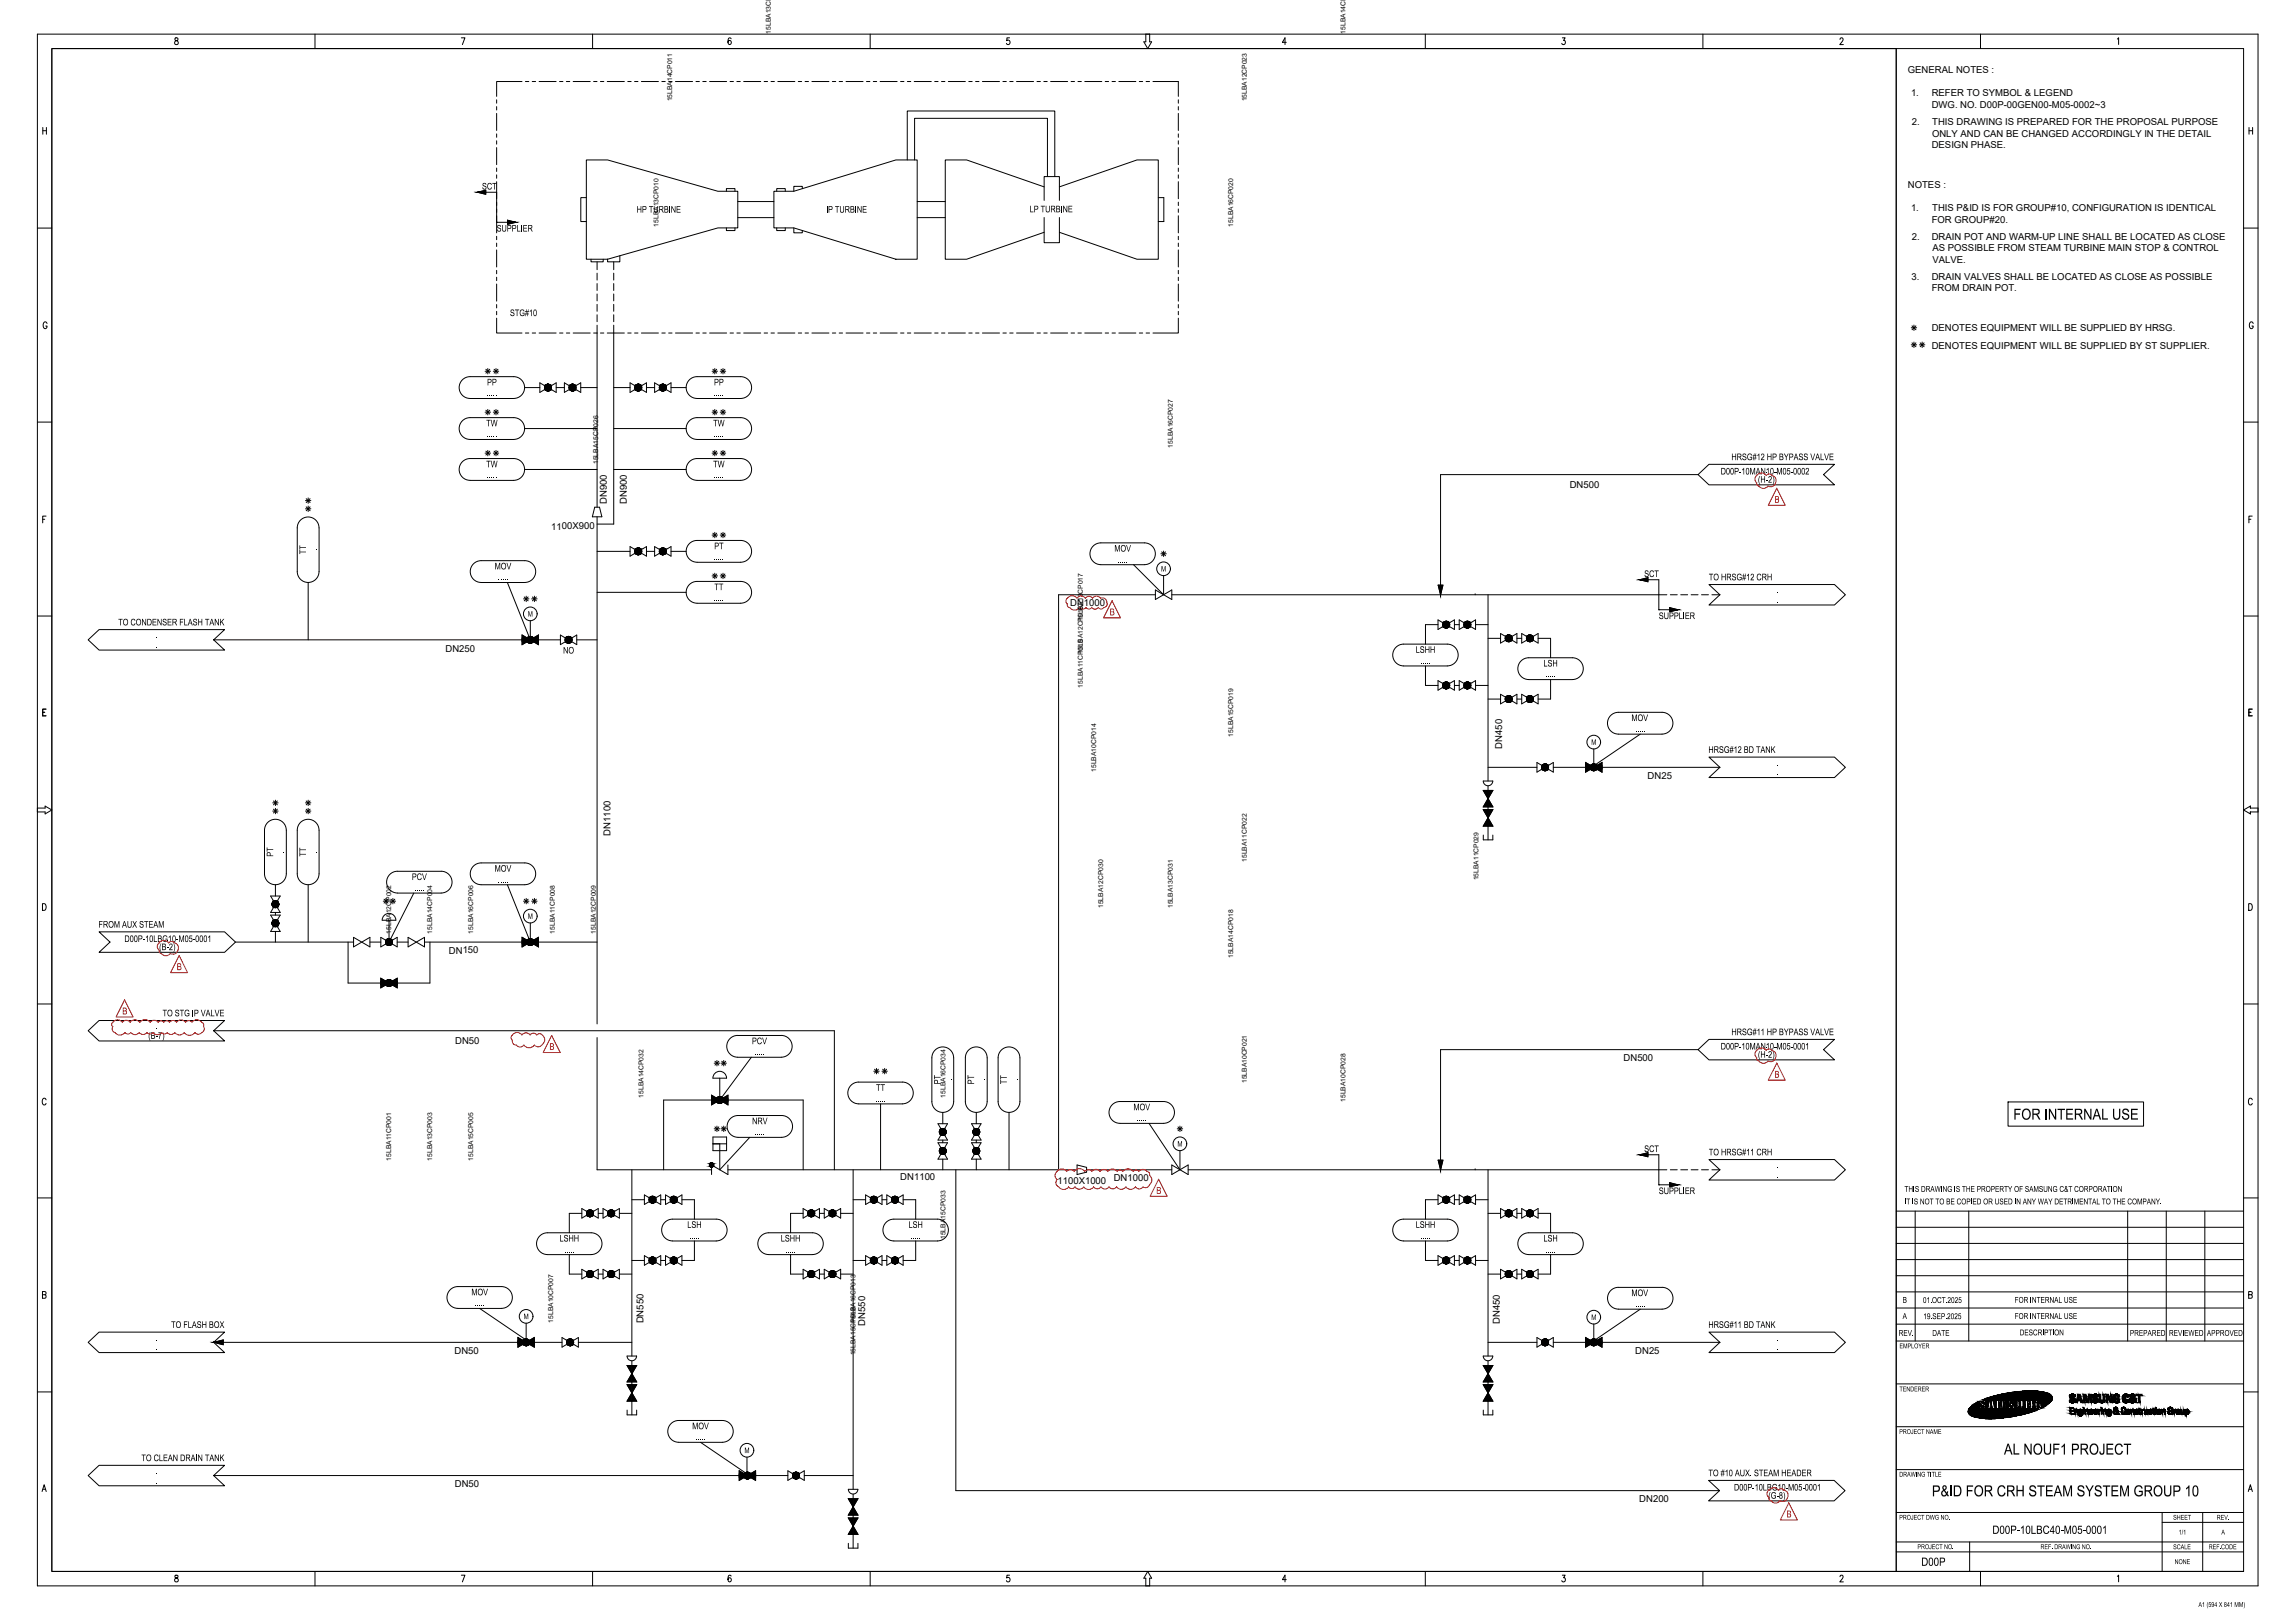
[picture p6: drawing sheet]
<svg xmlns="http://www.w3.org/2000/svg" width="841mm" height="594mm" viewBox="0 0 841 594" stroke-linecap="round" stroke-linejoin="round" font-family="sans-serif">
<defs><g id="words">
<g font-size="6.2">
<text x="737.8" y="410.1">FOR INTERNAL USE</text>
<text x="734.4" y="532.8">AL NOUF1 PROJECT</text>
<text x="708" y="548.1">P&amp;ID FOR CRH STEAM SYSTEM GROUP 10</text>
</g>
<g font-size="4.7">
<text x="730.1" y="561.8">D00P-10LBC40-M05-0001</text>
<text x="704.1" y="573.5">D00P</text>
</g>
<g font-size="3.9" fill="#f00">
<text x="650.2" y="184.2">B</text>
<text x="406.7" y="225.4">B</text>
<text x="64.8" y="355.3">B</text>
<text x="44.8" y="371.6">B</text>
<text x="201.3" y="384.6">B</text>
<text x="650.2" y="394.7">B</text>
<text x="423.7" y="437.3">B</text>
<text x="654.7" y="555.8">B</text>
</g>
<g font-size="3.7">
<text x="176.6" y="69.4">SCT</text>
<text x="233.3" y="77.9">HP TURBINE</text>
<text x="302.7" y="77.9">IP TURBINE</text>
<text x="377.3" y="77.8">LP TURBINE</text>
<text x="182" y="84.8">SUPPLIER</text>
<text x="186.9" y="115.8">STG#10</text>
<text x="178.5" y="141.2">PP</text>
<text x="261.6" y="141.2">PP</text>
<text x="178.4" y="145.2">.....</text>
<text x="261.6" y="145.2">.....</text>
<text x="178.2" y="156.2">TW</text>
<text x="178.4" y="160.2">.....</text>
<text x="261.4" y="156.2">TW</text>
<text x="261.6" y="160.2">.....</text>
<text x="178.2" y="171.2">TW</text>
<text x="261.4" y="171.2">TW</text>
<text x="630.6" y="173.8">D00P-10MAN10-M05-0002</text>
<text x="634.5" y="168.5">HRSG#12 HP BYPASS VALVE</text>
<text x="646.9" y="173.3">.</text>
<text x="178.4" y="175.1">.....</text>
<text x="261.6" y="175.1">.....</text>
<text x="112.1" y="203" transform="rotate(-90 112.1 203)">TT</text>
<text x="116.1" y="201.7" transform="rotate(-90 116.1 201.7)">.</text>
<text x="261.7" y="201.2">PT</text>
<text x="408.4" y="202">MOV</text>
<text x="181.3" y="208.5">MOV</text>
<text x="261.6" y="205.1">.....</text>
<text x="409.6" y="206">.....</text>
<text x="182.5" y="212.5">.....</text>
<text x="602.5" y="211.3">SCT</text>
<text x="626.2" y="212.5">TO HRSG#12 CRH</text>
<text x="261.6" y="220.1">.....</text>
<text x="261.8" y="216.1">TT</text>
<text x="650.9" y="217.3">.</text>
<text x="650.9" y="220.8">.</text>
<text x="607.9" y="226.7">SUPPLIER</text>
<text x="43.3" y="229.1">TO CONDENSER FLASH TANK</text>
<text x="56.9" y="233.8">.</text>
<text x="56.9" y="237.3">.</text>
<text x="206.3" y="239.4">NO</text>
<text x="518.8" y="239.1">LSHH</text>
<text x="520.5" y="243.1">.....</text>
<text x="565.6" y="244.1">LSH</text>
<text x="566.4" y="248.1">.....</text>
<text x="597.9" y="264.1">MOV</text>
<text x="599.2" y="268.1">.....</text>
<text x="626.1" y="275.8">HRSG#12 BD TANK</text>
<text x="650.9" y="280.5">.</text>
<text x="650.9" y="284">.</text>
<text x="100.1" y="313.8" transform="rotate(-90 100.1 313.8)">PT</text>
<text x="104.1" y="312.4" transform="rotate(-90 104.1 312.4)">.</text>
<text x="112.1" y="313.7" transform="rotate(-90 112.1 313.7)">TT</text>
<text x="116.1" y="312.4" transform="rotate(-90 116.1 312.4)">.</text>
<text x="150.9" y="322.3">PCV</text>
<text x="181.3" y="319.3">MOV</text>
<text x="182.5" y="323.3">.....</text>
<text x="151.8" y="326.3">.....</text>
<text x="36.1" y="339.8">FROM AUX STEAM</text>
<text x="45.6" y="345">D00P-10LBG10-M05-0001</text>
<text x="60.9" y="344.5">.</text>
<text x="56.9" y="377">.</text>
<text x="59.6" y="372.2">TO STG IP VALVE</text>
<text x="275.6" y="382.5">PCV</text>
<text x="634.5" y="379.2">HRSG#11 HP BYPASS VALVE</text>
<text x="646.9" y="383.9">.</text>
<text x="276.4" y="386.5">.....</text>
<text x="630.6" y="384.4">D00P-10MAN10-M05-0001</text>
<text x="348.7" y="395.8" transform="rotate(-90 348.7 395.8)">.</text>
<text x="361" y="395.8" transform="rotate(-90 361 395.8)">.</text>
<text x="373" y="395.8" transform="rotate(-90 373 395.8)">.</text>
<text x="321.1" y="399.5">TT</text>
<text x="344.7" y="397.2" transform="rotate(-90 344.7 397.2)">PT</text>
<text x="357" y="397.2" transform="rotate(-90 357 397.2)">PT</text>
<text x="369" y="397.1" transform="rotate(-90 369 397.1)">TT</text>
<text x="320.8" y="403.5">.....</text>
<text x="415.4" y="406.6">MOV</text>
<text x="275.6" y="411.8">NRV</text>
<text x="416.5" y="410.6">.....</text>
<text x="276.6" y="415.8">.....</text>
<text x="602.5" y="422">SCT</text>
<text x="626.2" y="423.2">TO HRSG#11 CRH</text>
<text x="650.9" y="427.9">.</text>
<text x="650.9" y="431.4">.</text>
<text x="607.9" y="437.3">SUPPLIER</text>
<text x="251.9" y="449.7">LSH</text>
<text x="333" y="449.7">LSH</text>
<text x="518.8" y="449.7">LSHH</text>
<text x="205" y="454.7">LSHH</text>
<text x="252.6" y="453.7">.....</text>
<text x="286.1" y="454.7">LSHH</text>
<text x="333.7" y="453.7">.....</text>
<text x="520.5" y="453.7">.....</text>
<text x="565.6" y="454.7">LSH</text>
<text x="206.8" y="458.7">.....</text>
<text x="287.9" y="458.7">.....</text>
<text x="566.4" y="458.7">.....</text>
<text x="172.7" y="474.4">MOV</text>
<text x="173.9" y="478.4">.....</text>
<text x="597.9" y="474.7">MOV</text>
<text x="599.2" y="478.7">.....</text>
<text x="56.9" y="491.1">.</text>
<text x="62.7" y="486.4">TO FLASH BOX</text>
<text x="626.1" y="486.4">HRSG#11 BD TANK</text>
<text x="650.9" y="491.1">.</text>
<text x="56.9" y="494.6">.</text>
<text x="650.9" y="494.6">.</text>
<text x="253.7" y="523.5">MOV</text>
<text x="254.9" y="527.5">.....</text>
<text x="51.8" y="535.1">TO CLEAN DRAIN TANK</text>
<text x="56.9" y="539.9">.</text>
<text x="56.9" y="543.4">.</text>
<text x="626.1" y="540.7">TO #10 AUX. STEAM HEADER</text>
<text x="635.4" y="545.9">D00P-10LBG10-M05-0001</text>
<text x="650.8" y="545.4">.</text>
</g>
<g font-size="3.7" fill="#f00">
<text x="644.2" y="176.8">(H-2)</text>
<text x="58.3" y="348">(B-2)</text>
<text x="54.3" y="380.5">(B-7)</text>
<text x="644.2" y="387.4">(H-2)</text>
<text x="648" y="548.9">(G-8)</text>
</g>
<g font-size="3.5">
<text x="699.2" y="26.9">GENERAL NOTES :</text>
<text x="700.3" y="35.3">1.</text>
<text x="707.9" y="35.3">REFER TO SYMBOL &amp; LEGEND</text>
<text x="707.9" y="39.5">DWG. NO. D00P-00GEN00-M05-0002~3</text>
<text x="700.6" y="45.8">2.</text>
<text x="708.1" y="45.8">THIS DRAWING IS PREPARED FOR THE PROPOSAL PURPOSE</text>
<text x="708" y="50">ONLY AND CAN BE CHANGED ACCORDINGLY IN THE DETAIL</text>
<text x="707.9" y="54.2">DESIGN PHASE.</text>
<text x="699.2" y="68.9">NOTES :</text>
<text x="700.3" y="77.3">1.</text>
<text x="708.1" y="77.3">THIS P&amp;ID IS FOR GROUP#10, CONFIGURATION IS IDENTICAL</text>
<text x="707.9" y="81.5">FOR GROUP#20.</text>
<text x="700.6" y="87.8">2.</text>
<text x="707.9" y="87.8">DRAIN POT AND WARM-UP LINE SHALL BE LOCATED AS CLOSE</text>
<text x="708.2" y="92">AS POSSIBLE FROM STEAM TURBINE MAIN STOP &amp; CONTROL</text>
<text x="708.2" y="96.2">VALVE.</text>
<text x="700.5" y="102.5">3.</text>
<text x="707.9" y="102.5">DRAIN VALVES SHALL BE LOCATED AS CLOSE AS POSSIBLE</text>
<text x="707.9" y="106.7">FROM DRAIN POT.</text>
<text x="707.9" y="121.3">DENOTES EQUIPMENT WILL BE SUPPLIED BY HRSG.</text>
<text x="707.9" y="127.6">DENOTES EQUIPMENT WILL BE SUPPLIED BY ST SUPPLIER.</text>
<text x="575.2" y="178.7">DN500</text>
<text x="222.4" y="184.6" transform="rotate(-90 222.4 184.6)">DN900</text>
<text x="229.7" y="184.7" transform="rotate(-90 229.7 184.7)">DN900</text>
<text x="202" y="193.9">1100X900</text>
<text x="392.2" y="222">DN1000</text>
<text x="163.2" y="238.8">DN250</text>
<text x="550.5" y="274.3" transform="rotate(-90 550.5 274.3)">DN450</text>
<text x="603.8" y="285.4">DN25</text>
<text x="223.7" y="306.1" transform="rotate(-90 223.7 306.1)">DN1100</text>
<text x="164.5" y="349.2">DN150</text>
<text x="166.8" y="382.3">DN50</text>
<text x="595" y="388.7">DN500</text>
<text x="329.9" y="432.1">DN1100</text>
<text x="387.5" y="433.8">1100X1000</text>
<text x="408.1" y="432.7">DN1000</text>
<text x="235.8" y="484.7" transform="rotate(-90 235.8 484.7)">DN550</text>
<text x="317.1" y="485.5" transform="rotate(-90 317.1 485.5)">DN550</text>
<text x="549.6" y="484.9" transform="rotate(-90 549.6 484.9)">DN450</text>
<text x="166.6" y="495.9">DN50</text>
<text x="599.3" y="496">DN25</text>
<text x="166.7" y="544.7">DN50</text>
<text x="600.7" y="550.2">DN200</text>
</g>
<g font-size="3.3">
<text x="697.9" y="436.5">THIS DRAWING IS THE PROPERTY OF SAMSUNG C&amp;T CORPORATION</text>
<text x="697.9" y="441.1">IT IS NOT TO BE COPIED OR USED IN ANY WAY DETRIMENTAL TO THE COMPANY.</text>
<text x="697.2" y="477.2">B</text>
<text x="704.7" y="477.2">01.OCT.2025</text>
<text x="738.3" y="477.2">FOR INTERNAL USE</text>
<text x="697.2" y="483.1">A</text>
<text x="704.8" y="483.1">19.SEP.2025</text>
<text x="738.3" y="483.1">FOR INTERNAL USE</text>
<text x="695.8" y="489.3">REV.</text>
<text x="708.1" y="489.3">DATE</text>
<text x="740.1" y="489.1">DESCRIPTION</text>
<text x="780.5" y="489.3">PREPAREDREVIEWEDAPPROVED</text>
</g>
<g font-size="3.1">
<text x="425.5" y="209.3">M</text>
<text x="193.4" y="225.8">M</text>
<text x="583.1" y="272.8">M</text>
<text x="193.4" y="336.6">M</text>
<text x="431.5" y="419.9">M</text>
<text x="191.9" y="483.1">M</text>
<text x="583.1" y="483.4">M</text>
<text x="272.8" y="532.2">M</text>
</g>
<g font-size="2.8">
<text x="696.1" y="493.8">EMPLOYER</text>
<text x="696.1" y="509.6">TENDERER</text>
<text x="696" y="525.2">PROJECT NAME</text>
<text x="696" y="540.9">DRAWING TITLE</text>
<text x="696" y="556.6">PROJECT DWG NO.</text>
<text x="796.4" y="556.6">SHEET</text>
<text x="812.3" y="556.6">REV.</text>
<text x="798.4" y="562.1">1/1</text>
<text x="814" y="562.1">A</text>
<text x="702.7" y="567.4">PROJECT NO.</text>
<text x="747.8" y="567.4">REF. DRAWING NO.</text>
<text x="796.4" y="567.4">SCALE</text>
<text x="809.4" y="567.4">REF.CODE</text>
<text x="796.9" y="572.9">NONE</text>
<text x="805.6" y="588.6">A1 (594 X 841 MM)</text>
</g>
<g font-size="2.5">
<text x="282.5" y="12.3" transform="rotate(-90 282.5 12.3)">15LBA13CP</text>
<text x="493.1" y="12.3" transform="rotate(-90 493.1 12.3)">15LBA14CP</text>
<text x="246.3" y="37.1" transform="rotate(-90 246.3 37.1)">15LBA14CP011</text>
<text x="456.9" y="37.1" transform="rotate(-90 456.9 37.1)">15LBA12CP023</text>
<text x="241.3" y="83" transform="rotate(-90 241.3 83)">15LBA13CP010</text>
<text x="451.9" y="83" transform="rotate(-90 451.9 83)">15LBA16CP020</text>
<text x="429.8" y="164" transform="rotate(-90 429.8 164)">15LBA16CP027</text>
<text x="219.2" y="170" transform="rotate(-90 219.2 170)">15LBA15CP026</text>
<text x="396.8" y="227.6" transform="rotate(-90 396.8 227.6)">15LBA13CP017</text>
<text x="396.8" y="239.6" transform="rotate(-90 396.8 239.6)">15LBA12CP016</text>
<text x="396.8" y="251.9" transform="rotate(-90 396.8 251.9)">15LBA11CP015</text>
<text x="451.9" y="269.8" transform="rotate(-90 451.9 269.8)">15LBA15CP019</text>
<text x="401.7" y="282.7" transform="rotate(-90 401.7 282.7)">15LBA10CP014</text>
<text x="456.9" y="315.7" transform="rotate(-90 456.9 315.7)">15LBA11CP022</text>
<text x="541.8" y="322.5" transform="rotate(-90 541.8 322.5)">15LBA11CP029</text>
<text x="404.3" y="332.6" transform="rotate(-90 404.3 332.6)">15LBA12CP030</text>
<text x="429.8" y="332.6" transform="rotate(-90 429.8 332.6)">15LBA13CP031</text>
<text x="143.4" y="341.9" transform="rotate(-90 143.4 341.9)">15LBA12CP002</text>
<text x="158.4" y="341.9" transform="rotate(-90 158.4 341.9)">15LBA14CP004</text>
<text x="173.4" y="341.9" transform="rotate(-90 173.4 341.9)">15LBA16CP006</text>
<text x="203.3" y="341.9" transform="rotate(-90 203.3 341.9)">15LBA11CP008</text>
<text x="218.4" y="341.9" transform="rotate(-90 218.4 341.9)">15LBA12CP009</text>
<text x="451.9" y="350.9" transform="rotate(-90 451.9 350.9)">15LBA14CP018</text>
<text x="456.9" y="396.7" transform="rotate(-90 456.9 396.7)">15LBA10CP021</text>
<text x="235.8" y="402" transform="rotate(-90 235.8 402)">15LBA14CP032</text>
<text x="346.5" y="402" transform="rotate(-90 346.5 402)">15LBA16CP034</text>
<text x="493.1" y="403.6" transform="rotate(-90 493.1 403.6)">15LBA10CP028</text>
<text x="143.4" y="425.1" transform="rotate(-90 143.4 425.1)">15LBA11CP001</text>
<text x="158.4" y="425.1" transform="rotate(-90 158.4 425.1)">15LBA13CP003</text>
<text x="173.4" y="425.1" transform="rotate(-90 173.4 425.1)">15LBA15CP005</text>
<text x="346.5" y="453.8" transform="rotate(-90 346.5 453.8)">15LBA15CP033</text>
<text x="202.7" y="484.4" transform="rotate(-90 202.7 484.4)">15LBA10CP007</text>
<text x="313.5" y="484.4" transform="rotate(-90 313.5 484.4)">15LBA16CP013</text>
<text x="313.5" y="496.4" transform="rotate(-90 313.5 496.4)">15LBA15CP012</text>
</g>
</g></defs>
<!-- layer: Equipment -->
<g fill="none" stroke="#000" stroke-width=".37">
<path d="M182 36.5v1.3M182 39v1.3M191.3 29.9h-9.3v5.4M192.5 29.9h1.3M195 29.9h1.3M197.6 29.9h6.2M205 29.9h1.3M207.5 29.9h1.3M210 29.9h6.3M217.5 29.9h1.3M220 29.9h1.3M222.5 29.9h6.3"/>
<path d="M230 29.9h1.3M232.5 29.9h1.3M235 29.9h6.3M242.5 29.9h1.3M245 29.9h1.3M247.5 29.9h6.3M255 29.9h1.3M257.5 29.9h1.3M260 29.9h6.3M267.5 29.9h1.3M270 29.9h1.3M272.5 29.9h6.3"/>
<path d="M280 29.9h1.3M282.5 29.9h1.3M285 29.9h6.3M292.5 29.9h1.3M295 29.9h1.3M297.5 29.9h6.3M305 29.9h1.3M307.5 29.9h1.3M310 29.9h6.3M317.5 29.9h1.3M320 29.9h1.3M322.5 29.9h6.3"/>
<path d="M330 29.9h1.3M332.5 29.9h1.3M335 29.9h6.3M342.5 29.9h1.3M345 29.9h1.3M347.5 29.9h6.3M355 29.9h1.3M357.5 29.9h1.3M360 29.9h6.3M367.5 29.9h1.3M370 29.9h1.3M372.5 29.9h6.3"/>
<path d="M380 29.9h1.3M382.5 29.9h1.3M385 29.9h6.3M392.5 29.9h1.3M395 29.9h1.3M397.5 29.9h6.3M405 29.9h1.3M407.5 29.9h1.3M410 29.9h6.2M417.5 29.9h1.2M420 29.9h1.3M422.5 29.9h9.3v5.4"/>
<path d="M431.8 36.5v1.3M431.8 39v1.3M182 41.5v6.3M182 49v1.3M182 51.6v1.2M182 54.1v6.2M214.9 58.6h7.8l40.4 11.5h7.3v13.4h-7.3l-40.4 11.4h-7.8zM332.5 58.6v-17.9h54v24M335.2 58.6v-15.3h48.6v21.4M431.8 41.5v6.3M431.8 49v1.3M431.8 51.6v1.2"/>
<path d="M431.8 54.1v6.2M182 61.5v1.3M182 64v1.3M182 66.5v6.3M182 74v1.3M182 76.5v1.3M182 79v6.3M214.9 72.4h-2.1v8.7h2.1M266.2 70.1v-1h3.1v1M270.4 73.8h13.2M270.4 79.7h13.2M283.6 70.1h7.3l37.4-11.5h7.8v36.3h-7.8l-37.4-11.4h-7.3z"/>
<path d="M284.6 70.1v-1h3.2v1M294 69.1v-.8h-3.1v1.8M336.1 73.8h10.3M336.1 79.7h10.3M382.6 79.7v9.2h5.6v-9.2M382.6 68.4l-28.4-9.8h-7.8v36.3h7.8l28.4-9.8M382.6 73.4v-8.7h5.6v8.7M388.2 68.4l28.5-9.8h7.8v36.3h-7.8l-28.5-9.8M424.5 72.4h2v8.7h-2M431.8 61.5v1.3M431.8 64v1.3M431.8 66.5v6.3"/>
<path d="M431.8 74v1.3M431.8 76.5v1.3M431.8 79v6.3M182 86.5v1.3M182 89v1.3M182 91.5v6.3M182 99v1.3M216.6 94.9v1h4.5v-1M227.1 93.7v2.2h-4.4v-1M266.2 83.5v.9h3.1v-.9M284.6 83.5v.9h3.2v-.9M290.9 83.5v1.8h3.1v-.9"/>
<path d="M431.8 86.5v1.3M431.8 89v1.3M431.8 91.5v6.3M431.8 99v1.3M182 116.5v5.5h9.3M182 101.5v1.3M182 104v6.3M182 111.5v1.3M182 114v1.3M431.8 116.5v5.5h-9.3M431.8 101.5v1.3M431.8 104v6.3"/>
<path d="M431.8 111.5v1.3M431.8 114v1.3M192.5 122h1.3M195 122h1.3M197.6 122h6.2M205 122h1.3M207.5 122h1.3M210 122h6.3M217.5 122h1.3M220 122h1.3M222.5 122h6.3M230 122h1.3"/>
<path d="M232.5 122h1.3M235 122h6.3M242.5 122h1.3M245 122h1.3M247.5 122h6.3M255 122h1.3M257.5 122h1.3M260 122h6.3M267.5 122h1.3M270 122h1.3M272.5 122h6.3M280 122h1.3"/>
<path d="M282.5 122h1.3M285 122h6.3M292.5 122h1.3M295 122h1.3M297.5 122h6.3M305 122h1.3M307.5 122h1.3M310 122h6.3M317.5 122h1.3M320 122h1.3M322.5 122h6.3M330 122h1.3"/>
<path d="M332.5 122h1.3M335 122h6.3M342.5 122h1.3M345 122h1.3M347.5 122h6.3M355 122h1.3M357.5 122h1.3M360 122h6.3M367.5 122h1.3M370 122h1.3M372.5 122h6.3M380 122h1.3"/>
<path d="M382.5 122h1.3M385 122h6.3M392.5 122h1.3M395 122h1.3M397.5 122h6.3M405 122h1.3M407.5 122h1.3M410 122h6.2M417.5 122h1.2M420 122h1.3"/>
</g>
<!-- layer: Instrument -->
<g fill="none" stroke="#000" stroke-width=".37">
<path d="M169.4 139.1a4 4 0 0 1 2.9-1.1h16a4 4 0 0 1 3.9 3.9 4 4 0 0 1-3.9 4h-16a4 4 0 0 1-3.7-2.4 4 4 0 0 1 .8-4.4zM252.6 139.1a4 4 0 0 1 2.8-1.1h16a4 4 0 0 1 4 3.9 4 4 0 0 1-4 4h-16a4 4 0 0 1-3.7-2.4 4 4 0 0 1 .9-4.4zM169.4 154.1a4 4 0 0 1 2.9-1.1h16a4 4 0 0 1 3.9 4 4 4 0 0 1-3.9 3.9h-16a4 4 0 0 1-3.7-2.4 4 4 0 0 1 .8-4.4zM252.6 154.1a4 4 0 0 1 2.8-1.1h16a4 4 0 0 1 4 4 4 4 0 0 1-4 3.9h-16a4 4 0 0 1-3.7-2.4 4 4 0 0 1 .9-4.4zM172.3 176h16M188.3 175.9a4 4 0 0 0 3.9-4 4 4 0 0 0-3.9-3.9h-16a4 4 0 0 0-4 3.9 4 4 0 0 0 4 4M255.4 176h16M271.4 175.9a4 4 0 0 0 4-4 4 4 0 0 0-4-3.9h-16a4 4 0 0 0-4 3.9 4 4 0 0 0 4 4M110.1 190.5a4 4 0 0 1 4.3-.8 4 4 0 0 1 2.5 3.6v16a4 4 0 0 1-4 4 4 4 0 0 1-4-3.9v-16.1a4 4 0 0 1 1.2-2.8zM252.6 199.1a4 4 0 0 1 2.8-1.2h16a4 4 0 0 1 4 4 4 4 0 0 1-4 4h-16a4 4 0 0 1-3.7-2.4 4 4 0 0 1 .9-4.4zM173.5 206.5a4 4 0 0 1 2.8-1.1h16a4 4 0 0 1 4 3.9 4 4 0 0 1-4 4h-16a4 4 0 0 1-3.7-2.4 4 4 0 0 1 .9-4.4zM185.9 213.4l8 19.8"/>
<path d="M252.6 214.1a4 4 0 0 1 2.8-1.1h16a4 4 0 0 1 4 3.9 4 4 0 0 1-4 4h-16a4 4 0 0 1-3.7-2.4 4 4 0 0 1 .9-4.4zM403.4 206.8h16M415.4 206.8l11 11M419.4 206.8a4 4 0 0 0 4-4 4 4 0 0 0-4-4h-16a4 4 0 0 0-4 4 4 4 0 0 0 4 4M423.4 216.1l6 3.5v-3.5l-6 3.5zM191.3 232.6v3.5l6-3.5v3.5zM514.4 235.9a4 4 0 0 0-4 4 4 4 0 0 0 4 4M514.4 235.9h16a4 4 0 0 1 4 4 4 4 0 0 1-4 4h-16M557.4 242.1a4 4 0 0 1 2.8-1.2h16a4 4 0 0 1 4 4 4 4 0 0 1-4 4h-16a4 4 0 0 1-3.7-2.5 4 4 0 0 1 .9-4.3zM581.1 279.3l6 3.5v-3.5l-6 3.5zM593.1 260.9a4 4 0 0 0-4 4 4 4 0 0 0 4 4M593.1 260.9h16a4 4 0 0 1 4 4 4 4 0 0 1-4 4h-16"/>
<path d="M601.1 268.9l-16.6 11.3M98.1 301.2a4 4 0 0 1 4.3-.8 4 4 0 0 1 2.5 3.7v15.9a4 4 0 0 1-4 4 4 4 0 0 1-4-3.9v-16a4 4 0 0 1 1.2-2.9zM110.1 301.2a4 4 0 0 1 4.3-.8 4 4 0 0 1 2.5 3.7v15.9a4 4 0 0 1-4 4 4 4 0 0 1-4-3.9v-16a4 4 0 0 1 1.2-2.9zM173.5 317.2a4 4 0 0 1 2.8-1.1h16a4 4 0 0 1 4 3.9 4 4 0 0 1-4 4h-16a4 4 0 0 1-3.7-2.4 4 4 0 0 1 .9-4.4zM142.8 320.3a3.8 3.8 0 0 1 2.9-1.2h16a4 4 0 0 1 4 4 4 4 0 0 1-4 4h-16a4 4 0 0 1-3.7-2.5 4 4 0 0 1 .8-4.3zM151.6 327.1l-8.5 16.9M185.9 324.1l8 19.8M139.6 343.3l5.9 3.5v-3.5l-5.9 3.5zM191.3 343.3v3.5l6-3.5v3.5zM270.3 379.3h16M286.3 379.2a4 4 0 0 1 4 4 4 4 0 0 1-4 4h-16a4 4 0 0 1-4-4 4 4 0 0 1 4-4M275.3 387.2l-10.8 14.7"/>
<path d="M311.9 397.5a3.8 3.8 0 0 1 2.8-1.2h16a4 4 0 0 1 4 4 4 4 0 0 1-4 4h-16a4 4 0 0 1-3.7-2.5 4 4 0 0 1 .9-4.3zM342.7 384.6a4 4 0 0 1 4.3-.8 4 4 0 0 1 2.5 3.6v16a4 4 0 0 1-4 4 4 4 0 0 1-4-3.9v-16.1a4 4 0 0 1 1.2-2.8zM354.9 384.6a4 4 0 0 1 4.4-.8 4 4 0 0 1 2.4 3.6v16a4 4 0 0 1-3.9 4 4 4 0 0 1-4-3.9v-16.1a4 4 0 0 1 1.1-2.8zM366.9 384.6a4 4 0 0 1 4.4-.8 4 4 0 0 1 2.4 3.6v16a4 4 0 0 1-3.9 4 4 4 0 0 1-4-3.9v-16.1a4 4 0 0 1 1.1-2.8zM260.8 401.1l5.9 3.6v-3.6l-5.9 3.6zM407.6 404.6a4 4 0 0 1 2.8-1.1h16a4 4 0 0 1 4 3.9 4 4 0 0 1-4 4h-16a4 4 0 0 1-3.7-2.4 4 4 0 0 1 .9-4.4zM421.1 411.5l11.3 16.9M429.4 426.7v3.5l6-3.5v3.5zM216.6 451.5a4 4 0 0 1 4 4 4 4 0 0 1-4 4M216.6 451.5h-16a4 4 0 0 0-4 4 4 4 0 0 0 4 4h16M243.6 447.7a4 4 0 0 1 2.9-1.2h16a4 4 0 0 1 4 4 4 4 0 0 1-4 4h-16a4 4 0 0 1-3.7-2.5 4 4 0 0 1 .8-4.3zM278.9 452.7a4 4 0 0 1 2.8-1.2h16a4 4 0 0 1 4 4 4 4 0 0 1-4 4h-16a4 4 0 0 1-3.7-2.5 4 4 0 0 1 .9-4.3z"/>
<path d="M324.7 447.7a4 4 0 0 1 2.9-1.2h16a4 4 0 0 1 3.9 4 4 4 0 0 1-3.9 4h-16a4 4 0 0 1-3.7-2.5 4 4 0 0 1 .8-4.3zM514.4 446.5a4 4 0 0 0-4 4 4 4 0 0 0 4 4M514.4 446.5h16a4 4 0 0 1 4 4 4 4 0 0 1-4 4h-16M557.4 452.7a4 4 0 0 1 2.8-1.2h16a4 4 0 0 1 4 4 4 4 0 0 1-4 4h-16a4 4 0 0 1-3.7-2.5 4 4 0 0 1 .9-4.3zM167.8 471.2a4 4 0 0 0-4 4 4 4 0 0 0 4 4M167.8 471.2h16a4 4 0 0 1 4 4 4 4 0 0 1-4 4h-16M175.8 479.2l16.5 11.3M590.3 472.7a4 4 0 0 1 2.8-1.2h16a4 4 0 0 1 4 4 4 4 0 0 1-4 4h-16a4 4 0 0 1-3.7-2.5 4 4 0 0 1 .9-4.3zM601.1 479.5l-16.6 11.3M189.8 489.9v3.5l6-3.5v3.5zM581.1 489.9v3.5l6-3.5v3.5zM245.9 521.4a4 4 0 0 1 2.8-1.1h16a4 4 0 0 1 4 4 4 4 0 0 1-4 3.9h-16a4 4 0 0 1-3.7-2.4 4 4 0 0 1 .9-4.4z"/>
<path d="M256.7 528.3l16.6 11.2M270.9 538.7v3.5l6-3.5v3.5z"/>
<circle cx="194.3" cy="234.3" r="1.26"/>
<circle cx="584" cy="281" r="1.26"/>
<circle cx="142.6" cy="345" r="1.26"/>
<circle cx="194.3" cy="345" r="1.26"/>
<circle cx="263.8" cy="402.9" r="1.26"/>
<circle cx="192.8" cy="491.6" r="1.26"/>
<circle cx="584" cy="491.6" r="1.26"/>
<circle cx="273.9" cy="540.4" r="1.26"/>
</g>
<!-- layer: Process -->
<g fill="none" stroke="#000" stroke-width=".37">
<path d="M218.8 95.9v2.9M224.9 95.9v2.9M218.8 100v2.6M218.8 103.9v2.5M218.8 107.7v2.5M218.8 111.5v2.5M218.8 115.3v2.5M218.8 119.1v66.7M224.9 100v2.6M224.9 103.9v2.5M224.9 107.7v2.5M224.9 111.5v2.5"/>
<path d="M224.9 115.3v2.5M224.9 119.1v72.9h-6.1M622.3 173.8h-94.4v40.5M218.8 189.3v185.7M423.4 217.8h-35.5v210.6M429.4 217.8h181.4M540.6 217.8h.1M545.3 217.8v68.3M612.1 217.8h2.5M615.9 217.8h2.6M619.7 217.8h2.6M623.5 217.8h2.6"/>
<path d="M627.3 217.8h3M78.3 234.4h113M197.3 234.4h8.1M211.4 234.4h7.4M545.3 287.8v1.7M545.3 295.5v1.1M545.3 281h17.9M569.2 281h11.9M587.1 281h43.2M545.3 302.6v5M86.3 345.1h43.3M127.6 345.1v15h12"/>
<path d="M135.6 345.1h4M145.5 345.1h4M155.6 345.1h35.7M157.6 345.1v15h-12.1M197.3 345.1h21.5M78.3 377.5h227.5v50.9M218.8 380v48.4h42M622.3 384.4h-94.4v40.5M260.8 402.9h-17.6v25.5M266.7 402.9h27.6v25.5M231.5 428.4v68.3M266.7 428.4h128"/>
<path d="M312.6 428.4v117.1M350.3 428.4v117.6h279.8M398.2 428.4h31.2M435.4 428.4h175.4M540.6 428.4h.1M545.3 428.4v68.3M612.1 428.4h2.5M615.9 428.4h2.6M619.7 428.4h2.6M623.5 428.4h2.6M627.3 428.4h3M78.3 491.7h.1"/>
<path d="M81.8 491.7h108M195.8 491.7h10.2M211.9 491.7h19.6M231.5 498.4v1.7M545.3 498.4v1.7M545.3 491.7h17.9M569.2 491.7h11.9M587.1 491.7h43.2M231.5 506.1v1.1M231.5 513.2v5M545.3 506.1v1.1M545.3 513.2v5"/>
<path d="M78.3 540.4h192.6M276.9 540.4h11.8M294.7 540.4h17.9M312.6 547.2v1.7M312.6 554.9v1.1M312.6 562v5"/>
</g>
<!-- layer: Valve -->
<g fill="none" stroke="#000" stroke-width=".37">
<path d="M197.8 140.2v3.5l6-3.5v3.5zM206.8 140.2v3.5l6-3.5v3.5zM230.9 140.2l6 3.5v-3.5l-6 3.5zM239.9 140.2l6 3.5v-3.5l-6 3.5zM230.9 200.2v3.5l6-3.5v3.5zM239.9 200.2v3.5l6-3.5v3.5zM426.4 210.8v7M194.3 227.3v7.1M205.4 232.6v3.5l6-3.5v3.5zM527 227l6 3.5v-3.5l-6 3.5zM534.7 227l6 3.5v-3.5l-6 3.5zM549.9 232l6 3.5v-3.5l-6 3.5z"/>
<path d="M557.6 232l6.1 3.5v-3.5l-6.1 3.5zM527 249.3v3.5l6-3.5v3.5zM534.7 249.3v3.5l6-3.5v3.5zM549.9 254.3v3.5l6-3.5v3.5zM557.6 254.3v3.5l6.1-3.5v3.5zM563.2 279.3l6 3.5v-3.5l-6 3.5zM584.1 274.3v7M543.6 289.5h3.5l-3.5 6h3.5zM543.6 296.6h3.5l-3.5 6h3.5zM99.2 328.2h3.5l-3.5 6h3.5zM99.2 335.2h3.5l-3.5 6h3.5zM141 335.1a2.51 2.51 0 0 1 2.6-.3 2.51 2.51 0 0 1 1.5 2.2h-5.1l.3-1.1z"/>
<path d="M142.6 337.1v8M194.3 338.1v7M129.6 343.3l6 3.5v-3.5l-6 3.5zM139.6 358.3l5.9 3.5v-3.5l-5.9 3.5zM149.5 343.3l6.1 3.5v-3.5l-6.1 3.5zM262.2 392.9a2.51 2.51 0 0 1 2.6-.3 2.51 2.51 0 0 1 1.5 2.3h-5.1l.3-1.1zM263.8 394.9v8M261.3 418.9h5M261.3 416.4h5v5h-5zM267.6 409.7a4 4 0 0 1 2.9-1.1h15.9a4 4 0 0 1 4 4 4 4 0 0 1-4 4h-16a4 4 0 0 1-3.6-2.5 4 4 0 0 1 .8-4.4zM274.8 416.6l-11 11.8v-9.5M343.7 411.6h3.5l-3.5 6h3.5z"/>
<path d="M343.7 418.5h3.5l-3.5 6.1h3.5zM356 411.6l3.5 6h-3.5l3.5-6zM356 418.5l3.5 6.1h-3.5l3.5-6.1zM236.1 437.7l6 3.4v-3.4l-6 3.4zM243.9 437.7l6 3.4v-3.4l-6 3.4zM266.7 426.7v3.5l-5.9-3.5v3.5M317.2 437.7l6 3.4v-3.4l-6 3.4zM325 437.7l6 3.4v-3.4l-6 3.4zM432.4 421.4v7M527 437.7l6 3.4v-3.4l-6 3.4zM534.7 437.7l6 3.4v-3.4l-6 3.4zM213.2 442.7v3.4l6-3.4v3.4z"/>
<path d="M221 442.7v3.4l6-3.4v3.4zM236.1 459.9v3.5l6-3.5v3.5zM243.9 459.9v3.5l6-3.5v3.5zM294.3 442.7v3.4l6-3.4v3.4zM302.1 442.7v3.4l6-3.4v3.4zM317.2 459.9v3.5l6-3.5v3.5zM325 459.9v3.5l6-3.5v3.5zM527 459.9l6 3.5v-3.5l-6 3.5zM534.7 459.9l6 3.5v-3.5l-6 3.5zM549.9 442.7v3.4l6-3.4v3.4zM557.6 442.7v3.4l6.1-3.4v3.4zM213.2 464.9l6 3.5v-3.5l-6 3.5z"/>
<path d="M221 464.9l6 3.5v-3.5l-6 3.5zM294.3 464.9l6 3.5v-3.5l-6 3.5zM302.1 464.9l6 3.5v-3.5l-6 3.5zM549.9 464.9v3.5l6-3.5v3.5zM557.6 464.9v3.5l6.1-3.5v3.5zM192.8 484.6v7.1M206 489.9v3.5l5.9-3.5v3.5zM563.2 489.9v3.5l6-3.5v3.5zM584.1 484.9v7M229.8 500.1l3.5 6h-3.5l3.5-6zM229.8 507.2l3.5 6h-3.5l3.5-6zM543.6 500.1l3.5 6h-3.5l3.5-6z"/>
<path d="M543.6 507.2l3.5 6h-3.5l3.5-6zM273.7 533.7v7M288.7 538.7v3.5l6-3.5v3.5zM310.9 548.9h3.5l-3.5 6h3.5zM310.9 556h3.5l-3.5 6h3.5z"/>
<circle cx="200.8" cy="141.9" r="1.26"/>
<circle cx="209.8" cy="141.9" r="1.26"/>
<circle cx="233.9" cy="141.9" r="1.26"/>
<circle cx="242.9" cy="141.9" r="1.26"/>
<circle cx="233.9" cy="201.9" r="1.26"/>
<circle cx="242.9" cy="201.9" r="1.26"/>
<circle cx="426.4" cy="208.3" r="2.51"/>
<circle cx="194.3" cy="224.8" r="2.51"/>
<circle cx="208.3" cy="234.3" r="1.26"/>
<circle cx="530" cy="228.8" r="1.26"/>
<circle cx="537.7" cy="228.8" r="1.26"/>
<circle cx="552.9" cy="233.8" r="1.26"/>
<circle cx="560.6" cy="233.8" r="1.26"/>
<circle cx="530" cy="251" r="1.26"/>
<circle cx="537.7" cy="251" r="1.26"/>
<circle cx="552.9" cy="256" r="1.26"/>
<circle cx="560.6" cy="256" r="1.26"/>
<circle cx="584" cy="271.8" r="2.51"/>
<circle cx="566.2" cy="281" r="1.26"/>
<circle cx="100.9" cy="331.2" r="1.26"/>
<circle cx="100.9" cy="338.1" r="1.26"/>
<circle cx="194.3" cy="335.5" r="2.51"/>
<circle cx="142.6" cy="360" r="1.26"/>
<circle cx="345.5" cy="414.6" r="1.26"/>
<circle cx="357.8" cy="414.6" r="1.26"/>
<circle cx="432.4" cy="418.9" r="2.51"/>
<circle cx="239.1" cy="439.4" r="1.26"/>
<circle cx="246.9" cy="439.4" r="1.26"/>
<circle cx="260.7" cy="426.7" r=".75"/>
<circle cx="320.2" cy="439.4" r="1.26"/>
<circle cx="328" cy="439.4" r="1.26"/>
<circle cx="345.5" cy="421.5" r="1.26"/>
<circle cx="357.8" cy="421.5" r="1.26"/>
<circle cx="530" cy="439.4" r="1.26"/>
<circle cx="537.7" cy="439.4" r="1.26"/>
<circle cx="216.2" cy="444.4" r="1.26"/>
<circle cx="224" cy="444.4" r="1.26"/>
<circle cx="297.3" cy="444.4" r="1.26"/>
<circle cx="305.1" cy="444.4" r="1.26"/>
<circle cx="552.9" cy="444.4" r="1.26"/>
<circle cx="560.6" cy="444.4" r="1.26"/>
<circle cx="216.2" cy="466.6" r="1.26"/>
<circle cx="224" cy="466.6" r="1.26"/>
<circle cx="239.1" cy="461.6" r="1.26"/>
<circle cx="246.9" cy="461.6" r="1.26"/>
<circle cx="297.3" cy="466.6" r="1.26"/>
<circle cx="305.1" cy="466.6" r="1.26"/>
<circle cx="320.2" cy="461.6" r="1.26"/>
<circle cx="328" cy="461.6" r="1.26"/>
<circle cx="530" cy="461.6" r="1.26"/>
<circle cx="537.7" cy="461.6" r="1.26"/>
<circle cx="552.9" cy="466.6" r="1.26"/>
<circle cx="560.6" cy="466.6" r="1.26"/>
<circle cx="192.8" cy="482.1" r="2.51"/>
<circle cx="208.9" cy="491.6" r="1.26"/>
<circle cx="566.2" cy="491.6" r="1.26"/>
<circle cx="584" cy="482.4" r="2.51"/>
<circle cx="273.7" cy="531.2" r="2.51"/>
<circle cx="291.7" cy="540.4" r="1.26"/>
</g>
<!-- layer: Annotation -->
<g fill="none" stroke="#000" stroke-width=".37">
<path d="M175 70.4l3-.7v1.5zM175 70.4h7v11h7M186 80.7l3 .7-3 .8zM700.7 119.4l1.4 1.4M701.4 119.1v1.9M702.1 119.4l-1.4 1.4M177.8 136h2M178.1 135.2l1.4 1.5M178.8 135v2M179.5 135.2l-1.4 1.5M180.8 136h2M181.1 135.2l1.4 1.5"/>
<path d="M181.8 135v2M182.5 135.2l-1.4 1.5M260.9 136h2M261.2 135.2l1.4 1.5M261.9 135v2M262.6 135.2l-1.4 1.5M263.9 136h2M264.2 135.2l1.4 1.5M265 135v2M265.6 135.2l-1.4 1.5M700.4 126.3h2M700.4 120.1h2"/>
<path d="M700.7 125.6l1.4 1.4M701.4 125.3v2M702.1 125.6l-1.4 1.4M703.4 126.3h2M703.7 125.6l1.4 1.4M704.4 125.3v2M705.1 125.6l-1.4 1.4M177.8 151h2M178.1 150.3l1.4 1.4M178.8 150v2M179.5 150.3l-1.4 1.4M180.8 151h2"/>
<path d="M181.1 150.3l1.4 1.4M181.8 150v2M182.5 150.3l-1.4 1.4M260.9 151h2M261.2 150.3l1.4 1.4M261.9 150v2M262.6 150.3l-1.4 1.4M263.9 151h2M264.2 150.3l1.4 1.4M265 150v2M265.6 150.3l-1.4 1.4M177.8 166h2"/>
<path d="M178.1 165.2l1.4 1.5M178.8 165v2M179.5 165.2l-1.4 1.5M180.8 166h2M181.1 165.2l1.4 1.5M181.8 165v2M182.5 165.2l-1.4 1.5M260.9 166h2M261.2 165.2l1.4 1.5M261.9 165v2M262.6 165.2l-1.4 1.5M263.9 166h2"/>
<path d="M264.2 165.2l1.4 1.5M265 165v2M265.6 165.2l-1.4 1.5M622.3 173.8l4-3.7h46l-4 3.7 4 3.8h-46zM111.9 186.4h2M111.9 183.4h2M112.2 185.6l1.4 1.5M112.2 182.7l1.4 1.4M112.9 182.4v2M112.9 185.3v2.1M113.6 185.6l-1.4 1.5M113.6 182.7l-1.4 1.4"/>
<path d="M260.9 196h2M261.2 195.3l1.4 1.4M261.9 195v2M262.6 195.3l-1.4 1.4M263.9 196h2M264.2 195.3l1.4 1.4M265 195v2M265.6 195.3l-1.4 1.4M191.8 219.3h2M192.1 218.6l1.4 1.5M192.8 218.3v2.1M193.5 218.6l-1.4 1.5"/>
<path d="M194.8 219.3h2M195.1 218.6l1.4 1.5M195.8 218.3v2.1M196.5 218.6l-1.4 1.5M260.9 210.9h2M261.2 210.2l1.4 1.5M261.9 209.9v2.1M262.6 210.2l-1.4 1.5M263.9 210.9h2M264.2 210.2l1.4 1.5M265 209.9v2.1M265.6 210.2l-1.4 1.5"/>
<path d="M425.4 202.8h2M425.7 202.1l1.4 1.5M426.4 201.8v2M427.1 202.1l-1.4 1.5M527 214.3h1.8l-.9 3.5zM600.9 212.3h7v11h7M600.9 212.3l3-.7v1.5zM626.3 214.1h46l4 3.7-4 3.8h-46l4-3.8zM32.3 234.4l4-3.8h46l-4 3.8 4 3.7h-46zM611.9 222.6l3 .7-3 .8zM626.3 277.3h46l4 3.7-4 3.8h-46l4-3.8zM99.9 297.1h2"/>
<path d="M99.9 294.1h2M100.2 296.4l1.4 1.4M100.2 293.4l1.4 1.4M100.9 293.1v2M100.9 296.1v2M101.6 296.4l-1.4 1.4M101.6 293.4l-1.4 1.4M111.9 297.1h2M111.9 294.1h2M112.2 296.4l1.4 1.4M112.2 293.4l1.4 1.4M112.9 293.1v2"/>
<path d="M112.9 296.1v2M113.6 296.4l-1.4 1.4M113.6 293.4l-1.4 1.4M140.4 330.1h2.1M140.7 329.3l1.5 1.5M141.4 329v2.1M142.2 329.3l-1.5 1.5M143 330.1h2M143.3 329.3l1.4 1.5M144 329v2.1M144.7 329.3l-1.4 1.5M191.8 330.1h2"/>
<path d="M192.1 329.3l1.4 1.5M192.8 329v2.1M193.5 329.3l-1.4 1.5M194.8 330.1h2M195.1 329.3l1.4 1.5M195.8 329v2.1M196.5 329.3l-1.4 1.5M36.3 341.3h46l4 3.8-4 3.7h-46l4-3.7zM32.3 377.5l4-3.7h46l-4 3.7 4 3.8h-46zM261.7 389.4h2M262 388.7l1.4 1.4M262.7 388.4v2"/>
<path d="M263.4 388.7l-1.4 1.4M264.2 389.4h2M264.5 388.7l1.4 1.4M265.2 388.4v2M265.9 388.7l-1.4 1.4M320.2 392.3h2M320.5 391.6l1.4 1.4M321.2 391.3v2M321.9 391.6l-1.4 1.4M323.2 392.3h2M323.5 391.6l1.4 1.4M324.2 391.3v2"/>
<path d="M324.9 391.6l-1.4 1.4M622.3 384.4l4-3.7h46l-4 3.7 4 3.8h-46zM261.7 413.4h2M262 412.7l1.4 1.5M262.7 412.4v2.1M263.4 412.7l-1.4 1.5M264.2 413.4h2M264.5 412.7l1.4 1.5M265.2 412.4v2.1M265.9 412.7l-1.4 1.5M431.4 413.4h2M431.7 412.7l1.4 1.5"/>
<path d="M432.4 412.4v2.1M433.1 412.7l-1.4 1.5M527 424.9h1.8l-.9 3.5zM600.9 422.9h7v11.1h7M600.9 422.9l3-.7v1.5zM611.9 433.2l3 .8-3 .7zM626.3 424.7h46l4 3.7-4 3.8h-46l4-3.8zM32.3 491.7l4-3.8h46l-4 3.8 4 3.7h-46zM78.3 491.7l3.5-.9v1.7zM626.3 487.9h46l4 3.8-4 3.7h-46l4-3.7zM32.3 540.4l4-3.7h46l-4 3.7 4 3.8h-46zM626.1 542.2h46l4 3.8-4 3.7h-46l4-3.7z"/>
</g>
<!-- layer: Existing Process -->
<path d="M543.5 286h3.5a1.75 1.75 0 0 1-1.7 1.8 1.75 1.75 0 0 1-1.8-1.8zM233.3 496.7a1.75 1.75 0 0 1-1.8 1.7 1.75 1.75 0 0 1-1.7-1.7h3.5M543.5 496.7h3.5a1.75 1.75 0 0 1-1.7 1.7 1.75 1.75 0 0 1-1.8-1.7zM314.4 545.5a1.75 1.75 0 0 1-1.8 1.7 1.75 1.75 0 0 1-1.7-1.7h3.5" fill="none" stroke="#000" stroke-width=".37"/>
<!-- layer: Valve -->
<g fill="#000" stroke="#000" stroke-width=".37">
<path d="M545.3 292.5v3h-1.7zM543.6 289.5h1.7v3zM543.6 296.6h1.7v3zM545.3 292.5l1.8 3h-1.8zM545.3 289.5h1.8l-1.8 3zM545.3 296.6h1.8l-1.8 3zM545.3 299.6v3h-1.7zM545.3 299.6l1.8 3h-1.8zM139.6 358.3l1.9 1.1h-1.9zM143.6 359.4l1.9-1.1v1.1zM139.6 360.7h1.9l-1.9 1.1zM143.7 360.5h1.8v.2z"/>
<path d="M260.6 427.4h.3zM260.7 426h.1zM231.5 503.1v3h-1.7zM229.8 500.1h1.7v3zM231.5 510.2v3h-1.7zM229.8 507.2h1.7v3zM231.5 503.1l1.8 3h-1.8zM231.5 500.1h1.8l-1.8 3zM231.5 510.2l1.8 3h-1.8zM231.5 507.2h1.8l-1.8 3zM545.3 503.1v3h-1.7zM543.6 500.1h1.7v3z"/>
<path d="M545.3 510.2v3h-1.7zM543.6 507.2h1.7v3zM545.3 503.1l1.8 3h-1.8zM545.3 500.1h1.8l-1.8 3zM545.3 510.2l1.8 3h-1.8zM545.3 507.2h1.8l-1.8 3zM312.6 551.9v3h-1.7zM310.9 548.9h1.7v3zM310.9 556h1.7v3zM312.6 551.9l1.8 3h-1.8zM312.6 548.9h1.8l-1.8 3zM312.6 556h1.8l-1.8 3z"/>
<path d="M312.6 559v3h-1.7zM312.6 559l1.8 3h-1.8z"/>
<path d="M199.6 142h2.5l-2.5 .2zM199.6 142.2h2.4l.1-.2z"/>
<path d="M199.6 141.7h2.4l-2.4 .3zM199.6 142h2.5l-.1-.3z"/>
<path d="M199.6 142.2h2.4l-2.3 .2zM199.7 142.4h2.3v-.2z"/>
<path d="M199.7 141.5h2.3l-2.4 .2zM199.6 141.7h2.4v-.2z"/>
<path d="M199.7 142.4h2.3l-2.2 .2zM199.8 142.6l2.2-.2z"/>
<path d="M199.8 141.3h2.1l-2.2 .2zM199.7 141.5h2.3l-.1-.2z"/>
<path d="M199.8 142.6h2.1l-2 .2zM199.9 142.8l2-.2z"/>
<path d="M199.9 141.1h1.8l-1.9 .2zM199.8 141.3h2.1l-.2-.2z"/>
<path d="M199.9 142.8h1.8zM200.1 143l1.6-.2z"/>
<path d="M199.9 141.1l1.7-.1zM199.9 141.1h1.8z"/>
<path d="M200.1 143h1.5zM200.3 143.1l1.3-.1z"/>
<path d="M200.1 141l1.3-.2zM200.1 141h1.5z"/>
<path d="M200.3 143.1h1.1zM200.5 143.2l.9-.1z"/>
<path d="M200.3 140.8h.9zM200.3 140.8h1.1z"/>
<path d="M200.5 143.2h.7zM200.7 143.2h.5z"/>
<path d="M200.5 140.8l.4-.1zM200.5 140.8h.7z"/>
<path d="M208.6 142h2.5l-2.5 .2zM208.6 142.2h2.4l.1-.2z"/>
<path d="M208.6 141.7h2.4l-2.4 .3zM208.6 142h2.5l-.1-.3z"/>
<path d="M208.6 142.2h2.4l-2.4 .2zM208.6 142.4h2.4v-.2z"/>
<path d="M208.6 141.5h2.4l-2.4 .2zM208.6 141.7h2.4v-.2z"/>
<path d="M208.6 142.4h2.4l-2.2 .2zM208.8 142.6l2.2-.2z"/>
<path d="M208.8 141.3h2.1l-2.3 .2zM208.6 141.5h2.4l-.1-.2z"/>
<path d="M208.8 142.6h2.1l-2 .2zM208.9 142.8l2-.2z"/>
<path d="M208.9 141.1h1.8l-1.9 .2zM208.8 141.3h2.1l-.2-.2z"/>
<path d="M208.9 142.8h1.8zM209.1 143l1.6-.2z"/>
<path d="M208.9 141.1l1.7-.1zM208.9 141.1h1.8z"/>
<path d="M209.1 143h1.5zM209.3 143.1l1.3-.1z"/>
<path d="M209.1 141l1.3-.2zM209.1 141h1.5z"/>
<path d="M209.3 143.1h1.1zM209.5 143.2l.9-.1z"/>
<path d="M209.3 140.8h.9zM209.3 140.8h1.1z"/>
<path d="M209.5 143.2h.7zM209.7 143.2h.5z"/>
<path d="M209.5 140.8l.4-.1zM209.5 140.8h.7z"/>
<path d="M233.8 140.7l.4 .1zM233.6 140.8h.6z"/>
<path d="M233.6 140.8h.8zM233.3 140.8h1.1z"/>
<path d="M233.6 143.2h.6zM233.6 143.2h.4z"/>
<path d="M233.3 140.8l1.3 .2zM233.1 141h1.5z"/>
<path d="M233.3 143.1h1.1zM233.3 143.1l.9 .1z"/>
<path d="M233.1 141l1.7 .1zM233 141.1h1.8z"/>
<path d="M233.1 143h1.5zM233.1 143l1.3 .1z"/>
<path d="M233 141.1l2 .2zM233 141.1l2 .2h-2.2z"/>
<path d="M233 142.8h1.8zM233 142.8l1.6 .2z"/>
<path d="M232.8 141.3l2.3 .2-.1-.2zM232.8 141.3l2.3 .2h-2.4z"/>
<path d="M232.8 142.6l2 .2 .2-.2zM232.8 142.6l2 .2z"/>
<path d="M232.7 141.5l2.4 .2v-.2zM232.7 141.5l2.4 .2h-2.4z"/>
<path d="M232.7 142.4l2.3 .2 .1-.2zM232.7 142.4l2.3 .2z"/>
<path d="M232.7 141.7l2.4 .3v-.3zM232.7 141.7l2.4 .3h-2.5z"/>
<path d="M232.7 142.2l2.4 .2v-.2zM232.7 142.2l2.4 .2h-2.4z"/>
<path d="M232.6 142l2.5 .2v-.2zM232.6 142l2.5 .2h-2.4z"/>
<path d="M242.8 140.7l.4 .1zM242.6 140.8h.6z"/>
<path d="M242.6 140.8h.8zM242.3 140.8h1.1z"/>
<path d="M242.6 143.2h.6zM242.6 143.2h.4z"/>
<path d="M242.3 140.8l1.4 .2zM242.1 141h1.6z"/>
<path d="M242.3 143.1h1.1zM242.3 143.1l.9 .1z"/>
<path d="M242.1 141l1.7 .1zM242 141.1h1.8z"/>
<path d="M242.1 143h1.6zM242.1 143l1.3 .1z"/>
<path d="M242 141.1l2 .2zM242 141.1l2 .2h-2.2z"/>
<path d="M242 142.8h1.8zM242 142.8l1.7 .2z"/>
<path d="M241.8 141.3l2.3 .2-.1-.2zM241.8 141.3l2.3 .2h-2.4z"/>
<path d="M241.8 142.6l2 .2 .2-.2zM241.8 142.6l2 .2z"/>
<path d="M241.7 141.5l2.4 .2v-.2zM241.7 141.5l2.4 .2h-2.4z"/>
<path d="M241.7 142.4l2.3 .2 .1-.2zM241.7 142.4l2.3 .2z"/>
<path d="M241.7 141.7l2.4 .3v-.3zM241.7 141.7l2.4 .3h-2.5z"/>
<path d="M241.7 142.2l2.4 .2v-.2zM241.7 142.2l2.4 .2h-2.4z"/>
<path d="M241.6 142l2.5 .2v-.2zM241.6 142l2.5 .2h-2.4z"/>
<path d="M233.8 200.7l.4 .1zM233.6 200.8h.6z"/>
<path d="M233.6 200.8h.8zM233.3 200.8h1.1z"/>
<path d="M233.6 203.2h.6zM233.6 203.2h.4z"/>
<path d="M233.3 200.8l1.3 .1zM233.1 200.9h1.5z"/>
<path d="M233.3 203.1h1.1zM233.3 203.1l.9 .1z"/>
<path d="M233.1 200.9l1.7 .2zM233.1 200.9l1.7 .2h-1.8z"/>
<path d="M233.1 202.9h1.5zM233.1 202.9l1.3 .2z"/>
<path d="M233 201.1l2 .2zM233 201.1l2 .2h-2.2z"/>
<path d="M233 202.8h1.8zM233 202.8l1.6 .1z"/>
<path d="M232.8 201.3l2.3 .2-.1-.2zM232.8 201.3l2.3 .2h-2.4z"/>
<path d="M232.8 202.6l2 .2 .2-.2zM232.8 202.6l2 .2z"/>
<path d="M232.7 201.5l2.4 .2v-.2zM232.7 201.5l2.4 .2h-2.4z"/>
<path d="M232.7 202.4l2.3 .2 .1-.2zM232.7 202.4l2.3 .2z"/>
<path d="M232.7 201.7l2.4 .2v-.2zM232.7 201.7l2.4 .2h-2.5z"/>
<path d="M232.7 202.2l2.4 .2v-.2zM232.7 202.2l2.4 .2h-2.4z"/>
<path d="M232.6 201.9l2.5 .3v-.3zM232.6 201.9l2.5 .3h-2.4z"/>
<path d="M242.8 200.7l.4 .1zM242.6 200.8h.6z"/>
<path d="M242.6 200.8h.8zM242.3 200.8h1.1z"/>
<path d="M242.6 203.2h.6zM242.6 203.2h.4z"/>
<path d="M242.3 200.8l1.4 .1zM242.1 200.9h1.6z"/>
<path d="M242.3 203.1h1.1zM242.3 203.1l.9 .1z"/>
<path d="M242.1 200.9l1.7 .2zM242.1 200.9l1.7 .2h-1.8z"/>
<path d="M242.1 202.9h1.6zM242.1 202.9l1.3 .2z"/>
<path d="M242 201.1l2 .2zM242 201.1l2 .2h-2.2z"/>
<path d="M242 202.8h1.8zM242 202.8l1.7 .1z"/>
<path d="M241.8 201.3l2.3 .2-.1-.2zM241.8 201.3l2.3 .2h-2.4z"/>
<path d="M241.8 202.6l2 .2 .2-.2zM241.8 202.6l2 .2z"/>
<path d="M241.7 201.5l2.4 .2v-.2zM241.7 201.5l2.4 .2h-2.4z"/>
<path d="M241.7 202.4l2.3 .2 .1-.2zM241.7 202.4l2.3 .2z"/>
<path d="M241.7 201.7l2.4 .2v-.2zM241.7 201.7l2.4 .2h-2.5z"/>
<path d="M241.7 202.2l2.4 .2v-.2zM241.7 202.2l2.4 .2h-2.4z"/>
<path d="M241.6 201.9l2.5 .3v-.3zM241.6 201.9l2.5 .3h-2.4z"/>
<path d="M208.2 233.1h.5zM208 233.1h.7z"/>
<path d="M208 233.1l.9 .1zM207.8 233.2h1.1z"/>
<path d="M207.8 233.2l1.3 .2zM207.6 233.4h1.5z"/>
<path d="M207.6 233.4l1.7 .1zM207.4 233.5h1.9z"/>
<path d="M207.4 233.5l2 .2zM207.4 233.5l2 .2h-2.1z"/>
<path d="M207.4 235.2h1.9zM207.4 235.2l1.7 .1z"/>
<path d="M207.3 233.7l2.2 .2-.1-.2zM207.3 233.7l2.2 .2h-2.3z"/>
<path d="M207.3 235l2 .2 .1-.2zM207.3 235l2 .2z"/>
<path d="M207.2 233.9l2.4 .2-.1-.2zM207.2 233.9l2.4 .2h-2.5z"/>
<path d="M207.2 234.8l2.2 .2 .1-.2zM207.2 234.8l2.2 .2h-2.1z"/>
<path d="M207.1 234.1l2.5 .3v-.3zM207.1 234.1l2.5 .3h-2.5z"/>
<path d="M207.1 234.6l2.4 .2 .1-.2zM207.1 234.6l2.4 .2h-2.3z"/>
<path d="M207.1 234.4l2.5 .2v-.2zM207.1 234.4l2.5 .2h-2.5z"/>
<path d="M529.9 227.6h.4zM529.6 227.6h.7z"/>
<path d="M529.6 227.6l.9 .1zM529.4 227.7h1.1z"/>
<path d="M529.6 230h.7zM529.6 230h.5z"/>
<path d="M529.4 227.7l1.3 .1zM529.2 227.8h1.5z"/>
<path d="M529.4 229.9h1.1zM529.4 229.9l.9 .1z"/>
<path d="M529.2 227.8l1.7 .2zM529.2 227.8l1.7 .2h-1.9z"/>
<path d="M529.2 229.8h1.5zM529.2 229.8l1.3 .1z"/>
<path d="M529 228l2 .1zM529 228l2 .1h-2.1z"/>
<path d="M529 229.6h1.9zM529 229.6l1.7 .2z"/>
<path d="M528.9 228.1l2.2 .2-.1-.2zM528.9 228.1l2.2 .2h-2.3z"/>
<path d="M528.9 229.5h2.1zM528.9 229.5l2 .1z"/>
<path d="M528.8 228.3l2.4 .3-.1-.3zM528.8 228.3l2.4 .3h-2.4z"/>
<path d="M528.8 229.2l2.2 .3 .1-.3zM528.8 229.2l2.2 .3h-2.1z"/>
<path d="M528.8 228.6l2.4 .2v-.2zM528.8 228.6l2.4 .2h-2.5z"/>
<path d="M528.8 229l2.3 .2 .1-.2zM528.8 229l2.3 .2h-2.3z"/>
<path d="M528.7 228.8l2.5 .2v-.2zM528.7 228.8l2.5 .2h-2.4z"/>
<path d="M537.6 227.6h.5zM537.4 227.6h.7z"/>
<path d="M537.4 227.6l.9 .1zM537.2 227.7h1.1z"/>
<path d="M537.4 230h.7zM537.4 230h.5z"/>
<path d="M537.2 227.7l1.3 .1zM537 227.8h1.5z"/>
<path d="M537.2 229.9h1.1zM537.2 229.9l.9 .1z"/>
<path d="M537 227.8l1.7 .2zM537 227.8l1.7 .2h-1.9z"/>
<path d="M537 229.8h1.5zM537 229.8l1.3 .1z"/>
<path d="M536.8 228l2 .1zM536.8 228l2 .1h-2.1z"/>
<path d="M536.8 229.6h1.9zM536.8 229.6l1.7 .2z"/>
<path d="M536.7 228.1l2.2 .2-.1-.2zM536.7 228.1l2.2 .2h-2.3z"/>
<path d="M536.7 229.5h2.1zM536.7 229.5l2 .1z"/>
<path d="M536.6 228.3l2.4 .3-.1-.3zM536.6 228.3l2.4 .3h-2.5z"/>
<path d="M536.6 229.2l2.2 .3 .1-.3zM536.6 229.2l2.2 .3h-2.1z"/>
<path d="M536.5 228.6l2.5 .2v-.2zM536.5 228.6l2.5 .2h-2.5z"/>
<path d="M536.5 229l2.4 .2 .1-.2zM536.5 229l2.4 .2h-2.3z"/>
<path d="M536.5 228.8l2.5 .2v-.2zM536.5 228.8l2.5 .2h-2.5z"/>
<path d="M551.6 233.8h2.5l-2.4 .2zM551.7 234h2.4v-.2z"/>
<path d="M551.7 233.6h2.4l-2.5 .2zM551.6 233.8h2.5v-.2z"/>
<path d="M551.7 234h2.4l-2.4 .2zM551.7 234.2h2.3l.1-.2z"/>
<path d="M551.7 233.3h2.3l-2.3 .3zM551.7 233.6h2.4l-.1-.3z"/>
<path d="M551.7 234.2h2.3l-2.2 .3zM551.8 234.5h2.2v-.3z"/>
<path d="M551.8 233.1h2.2l-2.3 .2zM551.7 233.3h2.3v-.2z"/>
<path d="M551.8 234.5h2.2zM552 234.6l2-.1z"/>
<path d="M552 233h1.8l-2 .1zM551.8 233.1h2.2l-.2-.1z"/>
<path d="M552 234.6h1.8zM552.1 234.8l1.7-.2z"/>
<path d="M552 233l1.6-.2zM552 233h1.8z"/>
<path d="M552.1 234.8h1.5zM552.3 234.9l1.3-.1z"/>
<path d="M552.1 232.8l1.4-.1zM552.1 232.8h1.5z"/>
<path d="M552.3 234.9h1.2zM552.5 235l1-.1z"/>
<path d="M552.3 232.7l.9-.1zM552.3 232.7h1.2z"/>
<path d="M552.5 235h.7zM552.8 235h.4z"/>
<path d="M552.5 232.6h.5zM552.5 232.6h.7z"/>
<path d="M559.4 233.8h2.5l-2.5 .2zM559.4 234h2.5v-.2z"/>
<path d="M559.4 233.6h2.5l-2.5 .2zM559.4 233.8h2.5v-.2z"/>
<path d="M559.4 234h2.5l-2.4 .2zM559.5 234.2h2.3l.1-.2z"/>
<path d="M559.5 233.3h2.3l-2.4 .3zM559.4 233.6h2.5l-.1-.3z"/>
<path d="M559.5 234.2h2.3l-2.2 .3zM559.6 234.5h2.1l.1-.3z"/>
<path d="M559.6 233.1h2.1l-2.2 .2zM559.5 233.3h2.3l-.1-.2z"/>
<path d="M559.6 234.5h2.1zM559.7 234.6l2-.1z"/>
<path d="M559.7 233h1.9l-2 .1zM559.6 233.1h2.1l-.1-.1z"/>
<path d="M559.7 234.6h1.9zM559.9 234.8l1.7-.2z"/>
<path d="M559.7 233l1.7-.2zM559.7 233h1.9z"/>
<path d="M559.9 234.8h1.5zM560.1 234.9l1.3-.1z"/>
<path d="M559.9 232.8l1.3-.1zM559.9 232.8h1.5z"/>
<path d="M560.1 234.9h1.1zM560.3 235l.9-.1z"/>
<path d="M560.1 232.7l.9-.1zM560.1 232.7h1.1z"/>
<path d="M560.3 235h.7zM560.5 235h.5z"/>
<path d="M560.3 232.6h.5zM560.3 232.6h.7z"/>
<path d="M529.9 249.8h.4zM529.6 249.8h.7z"/>
<path d="M529.6 249.8l.9 .1zM529.4 249.9h1.1z"/>
<path d="M529.6 252.3h.7zM529.6 252.3h.5z"/>
<path d="M529.4 249.9l1.3 .2zM529.2 250.1h1.5z"/>
<path d="M529.4 252.2h1.1zM529.4 252.2l.9 .1z"/>
<path d="M529.2 250.1l1.7 .1zM529 250.2h1.9z"/>
<path d="M529.2 252h1.5zM529.2 252l1.3 .2z"/>
<path d="M529 250.2l2 .2zM529 250.2l2 .2h-2.1z"/>
<path d="M529 251.9h1.9zM529 251.9l1.7 .1z"/>
<path d="M528.9 250.4l2.2 .2-.1-.2zM528.9 250.4l2.2 .2h-2.3z"/>
<path d="M528.9 251.7l2 .2 .1-.2zM528.9 251.7l2 .2z"/>
<path d="M528.8 250.6l2.4 .2-.1-.2zM528.8 250.6l2.4 .2h-2.4z"/>
<path d="M528.8 251.5l2.2 .2 .1-.2zM528.8 251.5l2.2 .2h-2.1z"/>
<path d="M528.8 250.8l2.4 .3v-.3zM528.8 250.8l2.4 .3h-2.5z"/>
<path d="M528.8 251.3l2.3 .2 .1-.2zM528.8 251.3l2.3 .2h-2.3z"/>
<path d="M528.7 251.1l2.5 .2v-.2zM528.7 251.1l2.5 .2h-2.4z"/>
<path d="M537.6 249.8h.5zM537.4 249.8h.7z"/>
<path d="M537.4 249.8l.9 .1zM537.2 249.9h1.1z"/>
<path d="M537.4 252.3h.7zM537.4 252.3h.5z"/>
<path d="M537.2 249.9l1.3 .2zM537 250.1h1.5z"/>
<path d="M537.2 252.2h1.1zM537.2 252.2l.9 .1z"/>
<path d="M537 250.1l1.7 .1zM536.8 250.2h1.9z"/>
<path d="M537 252h1.5zM537 252l1.3 .2z"/>
<path d="M536.8 250.2l2 .2zM536.8 250.2l2 .2h-2.1z"/>
<path d="M536.8 251.9h1.9zM536.8 251.9l1.7 .1z"/>
<path d="M536.7 250.4l2.2 .2-.1-.2zM536.7 250.4l2.2 .2h-2.3z"/>
<path d="M536.7 251.7l2 .2 .1-.2zM536.7 251.7l2 .2z"/>
<path d="M536.6 250.6l2.4 .2-.1-.2zM536.6 250.6l2.4 .2h-2.5z"/>
<path d="M536.6 251.5l2.2 .2 .1-.2zM536.6 251.5l2.2 .2h-2.1z"/>
<path d="M536.5 250.8l2.5 .3v-.3zM536.5 250.8l2.5 .3h-2.5z"/>
<path d="M536.5 251.3l2.4 .2 .1-.2zM536.5 251.3l2.4 .2h-2.3z"/>
<path d="M536.5 251.1l2.5 .2v-.2zM536.5 251.1l2.5 .2h-2.5z"/>
<path d="M551.6 256h2.5l-2.4 .3zM551.7 256.3h2.4v-.3z"/>
<path d="M551.7 255.8h2.4l-2.5 .2zM551.6 256h2.5v-.2z"/>
<path d="M551.7 256.3h2.4l-2.4 .2zM551.7 256.5h2.3l.1-.2z"/>
<path d="M551.7 255.6h2.3l-2.3 .2zM551.7 255.8h2.4l-.1-.2z"/>
<path d="M551.7 256.5h2.3l-2.2 .2zM551.8 256.7h2.2v-.2z"/>
<path d="M551.8 255.4h2.2l-2.3 .2zM551.7 255.6h2.3v-.2z"/>
<path d="M551.8 256.7h2.2l-2 .2zM552 256.9l2-.2z"/>
<path d="M552 255.2h1.8l-2 .2zM551.8 255.4h2.2l-.2-.2z"/>
<path d="M552 256.9h1.8zM552.1 257l1.7-.1z"/>
<path d="M552 255.2l1.6-.1zM552 255.2h1.8z"/>
<path d="M552.1 257h1.5zM552.3 257.2l1.3-.2z"/>
<path d="M552.1 255.1l1.4-.2zM552.1 255.1h1.5z"/>
<path d="M552.3 257.2h1.2zM552.5 257.3l1-.1z"/>
<path d="M552.3 254.9l.9-.1zM552.3 254.9h1.2z"/>
<path d="M552.5 257.3h.7zM552.8 257.3h.4z"/>
<path d="M552.5 254.8h.5zM552.5 254.8h.7z"/>
<path d="M559.4 256h2.5l-2.5 .3zM559.4 256.3h2.5v-.3z"/>
<path d="M559.4 255.8h2.5l-2.5 .2zM559.4 256h2.5v-.2z"/>
<path d="M559.4 256.3h2.5l-2.4 .2zM559.5 256.5h2.3l.1-.2z"/>
<path d="M559.5 255.6h2.3l-2.4 .2zM559.4 255.8h2.5l-.1-.2z"/>
<path d="M559.5 256.5h2.3l-2.2 .2zM559.6 256.7h2.1l.1-.2z"/>
<path d="M559.6 255.4h2.1l-2.2 .2zM559.5 255.6h2.3l-.1-.2z"/>
<path d="M559.6 256.7h2.1l-2 .2zM559.7 256.9l2-.2z"/>
<path d="M559.7 255.2h1.9l-2 .2zM559.6 255.4h2.1l-.1-.2z"/>
<path d="M559.7 256.9h1.9zM559.9 257l1.7-.1z"/>
<path d="M559.7 255.2l1.7-.1zM559.7 255.2h1.9z"/>
<path d="M559.9 257h1.5zM560.1 257.2l1.3-.2z"/>
<path d="M559.9 255.1l1.3-.2zM559.9 255.1h1.5z"/>
<path d="M560.1 257.2h1.1zM560.3 257.3l.9-.1z"/>
<path d="M560.1 254.9l.9-.1zM560.1 254.9h1.1z"/>
<path d="M560.3 257.3h.7zM560.5 257.3h.5z"/>
<path d="M560.3 254.8h.5zM560.3 254.8h.7z"/>
<path d="M566.1 279.8h.5zM565.9 279.8h.7z"/>
<path d="M565.9 279.8l.9 .1zM565.7 279.9h1.1z"/>
<path d="M565.7 279.9l1.3 .1zM565.5 280h1.5z"/>
<path d="M565.9 282.3h.7zM565.9 282.3h.4z"/>
<path d="M565.7 282.2h1.1zM565.7 282.2l.9 .1z"/>
<path d="M565.5 280l1.6 .2zM565.3 280.2h1.8z"/>
<path d="M565.5 282h1.5zM565.5 282l1.3 .2z"/>
<path d="M565.3 280.2l2 .2zM565.3 280.2l2 .2h-2.1z"/>
<path d="M565.3 281.9h1.8zM565.3 281.9l1.7 .1z"/>
<path d="M565.2 280.4l2.2 .2-.1-.2zM565.2 280.4l2.2 .2h-2.3z"/>
<path d="M565.2 281.7l1.9 .2 .2-.2zM565.2 281.7l1.9 .2z"/>
<path d="M565.1 280.6l2.3 .2v-.2zM565.1 280.6l2.3 .2h-2.4z"/>
<path d="M565.1 281.5l2.2 .2 .1-.2zM565.1 281.5l2.2 .2h-2.1z"/>
<path d="M565 280.8l2.5 .2-.1-.2zM565 280.8l2.5 .2h-2.5z"/>
<path d="M565 281.3l2.4 .2v-.2zM565 281.3l2.4 .2h-2.3z"/>
<path d="M565 281l2.4 .3 .1-.3zM565 281l2.4 .3h-2.4z"/>
<path d="M99.7 330.8v.5zM99.7 330.8v.7z"/>
<path d="M99.7 337.8v.5zM99.7 337.8v.7z"/>
<path d="M99.8 330.6l-.1 .9zM99.8 330.6v1.1z"/>
<path d="M99.8 337.6l-.1 .9zM99.8 337.6v1.1z"/>
<path d="M99.9 330.4l-.1 1.3zM99.9 330.4v1.5z"/>
<path d="M99.9 337.4l-.1 1.3zM99.9 337.4v1.5z"/>
<path d="M100.1 330.3l-.2 1.6zM100.1 330.3v1.8z"/>
<path d="M100.1 337.2l-.2 1.7zM100.1 337.2v1.9z"/>
<path d="M100.1 330.3v1.8l.2-2zM100.3 330.1v2.1l-.2-.1z"/>
<path d="M100.1 337.2v1.9l.2-2zM100.3 337.1v2.1l-.2-.1z"/>
<path d="M100.3 330.1v2.1l.2-2.2zM100.5 330v2.4l-.2-.2z"/>
<path d="M100.3 337.1v2.1l.2-2.2zM100.5 337v2.3l-.2-.1z"/>
<path d="M100.5 330v2.4l.2-2.4zM100.7 330v2.4h-.2z"/>
<path d="M100.5 337v2.3l.2-2.4zM100.7 336.9v2.5l-.2-.1z"/>
<path d="M100.7 330v2.4l.2-2.5zM100.9 329.9v2.5h-.2z"/>
<path d="M100.7 336.9v2.5l.2-2.5zM100.9 336.9v2.5h-.2z"/>
<path d="M100.9 329.9v2.5l.3-2.4zM101.2 330v2.4h-.3z"/>
<path d="M100.9 336.9v2.5l.3-2.5zM101.2 336.9v2.5h-.3z"/>
<path d="M101.2 330v2.4l.2-2.4zM101.4 330v2.4h-.2z"/>
<path d="M101.2 336.9v2.5l.2-2.4zM101.4 337v2.3l-.2 .1z"/>
<path d="M101.4 330v2.4l.2-2.3zM101.6 330.1v2.1l-.2 .2z"/>
<path d="M101.4 337v2.3l.2-2.2zM101.6 337.1v2.1l-.2 .1z"/>
<path d="M101.6 330.1v2.1l.2-1.9zM101.8 330.3l-.2 1.9z"/>
<path d="M101.6 337.1v2.1l.2-2zM101.8 337.2l-.2 2z"/>
<path d="M101.8 330.3v1.8zM101.9 330.4l-.1 1.7z"/>
<path d="M101.8 337.2v1.9zM101.9 337.4l-.1 1.7z"/>
<path d="M101.9 330.4v1.5zM102.1 330.6l-.2 1.3z"/>
<path d="M101.9 337.4v1.5zM102.1 337.6l-.2 1.3z"/>
<path d="M102.1 330.6v1.1zM102.1 330.8v.9z"/>
<path d="M102.1 337.6v1.1zM102.1 337.8v.9z"/>
<path d="M102.1 330.8v.7zM102.2 331.1l-.1 .4z"/>
<path d="M102.1 337.8v.7zM102.2 338l-.1 .5z"/>
<path d="M139.6 359.8l1.7 .3v-.3zM139.6 359.8l1.7 .3h-1.7z"/>
<path d="M139.6 359.6l1.7 .2 .1-.2zM139.6 359.6l1.7 .2h-1.7z"/>
<path d="M139.6 359.4l1.8 .2 .1-.2zM139.6 359.4l1.8 .2h-1.8z"/>
<path d="M142.4 358.8l.5 .1zM142.2 358.9h.7z"/>
<path d="M142.2 358.9h.9zM142 358.9h1.1z"/>
<path d="M142 358.9l1.3 .2zM141.8 359.1h1.5z"/>
<path d="M141.8 359.1l1.7 .1zM141.6 359.2h1.9z"/>
<path d="M141.6 359.2l2 .2zM141.6 359.2l2 .2h-2.1z"/>
<path d="M141.5 359.4l2.2 .2zM141.5 359.4l2.2 .2h-2.3z"/>
<path d="M141.4 359.6l2.4 .2-.1-.2zM141.4 359.6l2.4 .2h-2.5z"/>
<path d="M141.3 359.8l2.5 .3v-.3zM141.3 359.8l2.5 .3h-2.5z"/>
<path d="M143.6 359.4l1.9 .2v-.2zM143.6 359.4l1.9 .2z"/>
<path d="M143.7 359.6l1.8 .2v-.2zM143.7 359.6l1.8 .2h-1.7z"/>
<path d="M143.8 359.8l1.7 .3v-.3zM143.8 359.8l1.7 .3h-1.7z"/>
<path d="M139.6 360.1l1.7 .2v-.2zM139.6 360.1l1.7 .2h-1.7z"/>
<path d="M139.6 360.3l1.8 .2-.1-.2zM139.6 360.3l1.8 .2h-1.8z"/>
<path d="M139.6 360.5l1.9 .2zM139.6 360.5l1.9 .2h-1.9z"/>
<path d="M142.2 361.3h.7zM142.2 361.3h.5z"/>
<path d="M142 361.2h1.1zM142 361.2l.9 .1z"/>
<path d="M141.8 361.1h1.5zM141.8 361.1l1.3 .1z"/>
<path d="M141.6 360.9h1.9zM141.6 360.9l1.7 .2z"/>
<path d="M141.5 360.7l2 .2 .1-.2zM141.5 360.7l2 .2z"/>
<path d="M143.7 360.5l-.1 .2h1.9zM143.6 360.7h1.9v1.1z"/>
<path d="M141.4 360.5l2.2 .2 .1-.2zM141.4 360.5l2.2 .2h-2.1z"/>
<path d="M141.3 360.3l2.4 .2 .1-.2zM141.3 360.3l2.4 .2h-2.3z"/>
<path d="M141.3 360.1l2.5 .2v-.2zM141.3 360.1l2.5 .2h-2.5z"/>
<path d="M143.8 360.1l1.7 .2v-.2zM143.8 360.1l1.7 .2h-1.7z"/>
<path d="M143.8 360.3l1.7 .2v-.2zM143.8 360.3l1.7 .2h-1.8z"/>
<path d="M344.3 414.2l-.1 .5zM344.3 414.2v.7z"/>
<path d="M344.4 414l-.1 .9zM344.4 414v1.1z"/>
<path d="M344.5 413.8l-.1 1.3zM344.5 413.8v1.5z"/>
<path d="M344.6 413.7l-.1 1.6zM344.6 413.7v1.8z"/>
<path d="M344.6 413.7v1.8l.2-2zM344.8 413.5v2.1l-.2-.1z"/>
<path d="M344.8 413.5v2.1l.2-2.2zM345 413.4v2.3l-.2-.1z"/>
<path d="M345 413.4v2.3l.3-2.3zM345.3 413.4v2.4l-.3-.1z"/>
<path d="M345.3 413.4v2.4l.2-2.5zM345.5 413.3v2.5h-.2z"/>
<path d="M345.5 413.3v2.5l.2-2.4zM345.7 413.4v2.4h-.2z"/>
<path d="M345.7 413.4v2.4l.2-2.4zM345.9 413.4v2.3l-.2 .1z"/>
<path d="M345.9 413.4v2.3l.2-2.2zM346.1 413.5v2.1l-.2 .1z"/>
<path d="M346.1 413.5v2.1l.2-1.9zM346.3 413.7l-.2 1.9z"/>
<path d="M346.3 413.7v1.8zM346.5 413.8l-.2 1.7z"/>
<path d="M346.5 413.8v1.5zM346.6 414l-.1 1.3z"/>
<path d="M346.6 414v1.1zM346.7 414.2l-.1 .9z"/>
<path d="M346.7 414.2v.7zM346.7 414.5v.4z"/>
<path d="M356.6 414.2l-.1 .5zM356.6 414.2v.7z"/>
<path d="M356.7 414l-.1 .9zM356.7 414v1.1z"/>
<path d="M356.8 413.8l-.1 1.3zM356.8 413.8v1.5z"/>
<path d="M356.8 413.8v1.5l.1-1.6zM356.9 413.7v1.8z"/>
<path d="M356.9 413.7v1.8l.2-2zM357.1 413.5v2.1z"/>
<path d="M357.1 413.5v2.1l.2-2.2zM357.3 413.4v2.3l-.2-.1z"/>
<path d="M357.3 413.4v2.3l.3-2.3zM357.6 413.4v2.4l-.3-.1z"/>
<path d="M357.6 413.4v2.4l.2-2.5zM357.8 413.3v2.5h-.2z"/>
<path d="M357.8 413.3v2.5l.2-2.4zM358 413.4v2.4h-.2z"/>
<path d="M358 413.4v2.4l.2-2.4zM358.2 413.4v2.3l-.2 .1z"/>
<path d="M358.2 413.4v2.3l.2-2.2zM358.4 413.5v2.1l-.2 .1z"/>
<path d="M358.4 413.5v2.1zM358.6 413.7l-.2 1.9z"/>
<path d="M358.6 413.7v1.8zM358.8 413.8l-.2 1.7z"/>
<path d="M358.8 413.8v1.5zM358.9 414l-.1 1.3z"/>
<path d="M358.9 414v1.1zM359 414.2l-.1 .9z"/>
<path d="M359 414.2v.7zM359 414.5v.4z"/>
<path d="M237.9 439.4h2.5l-2.5 .2zM237.9 439.6h2.5v-.2z"/>
<path d="M237.9 439.2h2.5l-2.5 .2zM237.9 439.4h2.5v-.2z"/>
<path d="M237.9 439.6h2.5l-2.4 .3zM238 439.9h2.3l.1-.3z"/>
<path d="M238 438.9h2.3l-2.4 .3zM237.9 439.2h2.5l-.1-.3z"/>
<path d="M238 439.9h2.3l-2.2 .2zM238.1 440.1h2.1l.1-.2z"/>
<path d="M238.1 438.7h2.1l-2.2 .2zM238 438.9h2.3l-.1-.2z"/>
<path d="M238.2 438.6h1.9l-2 .1zM238.1 438.7h2.1z"/>
<path d="M238.4 438.4h1.5l-1.7 .2zM238.2 438.6h1.9z"/>
<path d="M238.4 438.4l1.3-.1zM238.4 438.4h1.5z"/>
<path d="M238.6 438.3l.9-.1zM238.6 438.3h1.1z"/>
<path d="M238.8 438.2h.5zM238.8 438.2h.7z"/>
<path d="M245.6 439.4h2.5l-2.4 .2zM245.7 439.6h2.4v-.2z"/>
<path d="M245.7 439.2h2.4l-2.5 .2zM245.6 439.4h2.5v-.2z"/>
<path d="M245.7 439.6h2.4l-2.4 .3zM245.7 439.9h2.4v-.3z"/>
<path d="M245.7 438.9h2.4l-2.4 .3zM245.7 439.2h2.4v-.3z"/>
<path d="M245.7 439.9h2.4l-2.3 .2zM245.8 440.1h2.2l.1-.2z"/>
<path d="M245.8 438.7h2.2l-2.3 .2zM245.7 438.9h2.4l-.1-.2z"/>
<path d="M246 438.6h1.8l-2 .1zM245.8 438.7h2.2z"/>
<path d="M246.1 438.4h1.5l-1.6 .2zM246 438.6h1.8z"/>
<path d="M246.1 438.4l1.3-.1zM246.1 438.4h1.5z"/>
<path d="M246.3 438.3l.9-.1zM246.3 438.3h1.1z"/>
<path d="M246.6 438.2h.4zM246.6 438.2h.6z"/>
<path d="M260.6 427.4h.2zM260.7 427.4h.1z"/>
<path d="M260.7 426h.2zM260.6 426h.3z"/>
<path d="M260.6 426h.4zM260.5 426h.5z"/>
<path d="M260.5 426h.6zM260.5 426h.6z"/>
<path d="M260.5 427.4h.5zM260.5 427.4h.4z"/>
<path d="M260.5 426h.6zM260.4 426h.7z"/>
<path d="M260.5 427.4h.6zM260.5 427.4h.5z"/>
<path d="M260.4 426l.8 .1zM260.4 426l.8 .1z"/>
<path d="M260.4 427.3h.7zM260.4 427.3l.7 .1z"/>
<path d="M260.3 426.1h.9zM260.3 426.1h.9z"/>
<path d="M260.3 427.3h.9zM260.3 427.3h.8z"/>
<path d="M260.3 426.1l1 .1zM260.3 426.1l1 .1z"/>
<path d="M260.3 427.3h.9zM260.3 427.3h.9z"/>
<path d="M260.2 426.2h1.2zM260.2 426.2h1.2z"/>
<path d="M260.2 427.2h1.1zM260.2 427.2l1 .1z"/>
<path d="M260.2 426.2l1.2 .1zM260.2 426.2l1.2 .1z"/>
<path d="M260.2 427.2h1.2zM260.2 427.2h1.1z"/>
<path d="M260.1 426.3l1.3 .1zM260.1 426.3l1.3 .1z"/>
<path d="M260.1 427.1h1.3zM260.1 427.1l1.3 .1z"/>
<path d="M260.1 426.4h1.4zM260.1 426.4h1.4z"/>
<path d="M260.1 427h1.3zM260.1 427l1.3 .1z"/>
<path d="M260.1 426.4l1.4 .1zM260.1 426.4l1.4 .1z"/>
<path d="M260.1 427h1.4zM260.1 427h1.3z"/>
<path d="M260 426.5h1.5zM260 426.5h1.5z"/>
<path d="M260 426.9h1.5zM260 426.9l1.5 .1z"/>
<path d="M260 426.5l1.5 .1zM260 426.5l1.5 .1z"/>
<path d="M260 426.6l1.5 .1zM260 426.6l1.5 .1z"/>
<path d="M260 426.7l1.5 .1zM260 426.7l1.5 .1z"/>
<path d="M260 426.8h1.5zM260 426.8h1.5z"/>
<path d="M260 426.8h1.5zM260 426.8l1.5 .1z"/>
<path d="M319 439.4h2.5l-2.5 .2zM319 439.6h2.4l.1-.2z"/>
<path d="M319 439.2h2.4l-2.4 .2zM319 439.4h2.5l-.1-.2z"/>
<path d="M319 439.6h2.4l-2.3 .3zM319.1 439.9h2.3v-.3z"/>
<path d="M319.1 438.9h2.3l-2.4 .3zM319 439.2h2.4v-.3z"/>
<path d="M319.1 439.9h2.3l-2.2 .2zM319.2 440.1h2.1l.1-.2z"/>
<path d="M319.2 438.7h2.1l-2.2 .2zM319.1 438.9h2.3l-.1-.2z"/>
<path d="M319.3 438.6h1.8l-1.9 .1zM319.2 438.7h2.1z"/>
<path d="M319.5 438.4h1.5l-1.7 .2zM319.3 438.6h1.8z"/>
<path d="M319.5 438.4l1.3-.1zM319.5 438.4h1.5z"/>
<path d="M319.7 438.3l.9-.1zM319.7 438.3h1.1z"/>
<path d="M319.9 438.2h.4zM319.9 438.2h.7z"/>
<path d="M326.7 439.4h2.5l-2.5 .2zM326.7 439.6h2.5v-.2z"/>
<path d="M326.7 439.2h2.5l-2.5 .2zM326.7 439.4h2.5v-.2z"/>
<path d="M326.7 439.6h2.5l-2.4 .3zM326.8 439.9h2.3l.1-.3z"/>
<path d="M326.8 438.9h2.3l-2.4 .3zM326.7 439.2h2.5l-.1-.3z"/>
<path d="M326.8 439.9h2.3l-2.2 .2zM326.9 440.1h2.1l.1-.2z"/>
<path d="M326.9 438.7h2.1l-2.2 .2zM326.8 438.9h2.3l-.1-.2z"/>
<path d="M327.1 438.6h1.8l-2 .1zM326.9 438.7h2.1z"/>
<path d="M327.2 438.4h1.5l-1.6 .2zM327.1 438.6h1.8z"/>
<path d="M327.2 438.4l1.3-.1zM327.2 438.4h1.5z"/>
<path d="M327.4 438.3l.9-.1zM327.4 438.3h1.1z"/>
<path d="M327.6 438.2h.5zM327.6 438.2h.7z"/>
<path d="M344.3 421.2l-.1 .5zM344.3 421.2v.7z"/>
<path d="M344.4 421l-.1 .9zM344.4 421v1.1z"/>
<path d="M344.5 420.8l-.1 1.3zM344.5 420.8v1.5z"/>
<path d="M344.6 420.6l-.1 1.7zM344.6 420.6v1.9z"/>
<path d="M344.6 420.6v1.9l.2-2zM344.8 420.5v2.1l-.2-.1z"/>
<path d="M344.8 420.5v2.1l.2-2.2zM345 420.4v2.3l-.2-.1z"/>
<path d="M345 420.4v2.3l.3-2.4zM345.3 420.3v2.5l-.3-.1z"/>
<path d="M345.3 420.3v2.5l.2-2.5zM345.5 420.3v2.5h-.2z"/>
<path d="M345.5 420.3v2.5l.2-2.5zM345.7 420.3v2.5h-.2z"/>
<path d="M345.7 420.3v2.5l.2-2.4zM345.9 420.4v2.3l-.2 .1z"/>
<path d="M345.9 420.4v2.3l.2-2.2zM346.1 420.5v2.1l-.2 .1z"/>
<path d="M346.1 420.5v2.1l.2-2zM346.3 420.6l-.2 2z"/>
<path d="M346.3 420.6v1.9zM346.5 420.8l-.2 1.7z"/>
<path d="M346.5 420.8v1.5zM346.6 421l-.1 1.3z"/>
<path d="M346.6 421v1.1zM346.7 421.2l-.1 .9z"/>
<path d="M346.7 421.2v.7zM346.7 421.4v.5z"/>
<path d="M356.6 421.2l-.1 .5zM356.6 421.2v.7z"/>
<path d="M356.7 421l-.1 .9zM356.7 421v1.1z"/>
<path d="M356.8 420.8l-.1 1.3zM356.8 420.8v1.5z"/>
<path d="M356.8 420.8v1.5l.1-1.7zM356.9 420.6v1.9z"/>
<path d="M356.9 420.6v1.9l.2-2zM357.1 420.5v2.1z"/>
<path d="M357.1 420.5v2.1l.2-2.2zM357.3 420.4v2.3l-.2-.1z"/>
<path d="M357.3 420.4v2.3l.3-2.4zM357.6 420.3v2.5l-.3-.1z"/>
<path d="M357.6 420.3v2.5l.2-2.5zM357.8 420.3v2.5h-.2z"/>
<path d="M357.8 420.3v2.5l.2-2.5zM358 420.3v2.5h-.2z"/>
<path d="M358 420.3v2.5l.2-2.4zM358.2 420.4v2.3l-.2 .1z"/>
<path d="M358.2 420.4v2.3l.2-2.2zM358.4 420.5v2.1l-.2 .1z"/>
<path d="M358.4 420.5v2.1zM358.6 420.6l-.2 2z"/>
<path d="M358.6 420.6v1.9zM358.8 420.8l-.2 1.7z"/>
<path d="M358.8 420.8v1.5zM358.9 421l-.1 1.3z"/>
<path d="M358.9 421v1.1zM359 421.2l-.1 .9z"/>
<path d="M359 421.2v.7zM359 421.4v.5z"/>
<path d="M529.9 438.2h.4zM529.6 438.2h.7z"/>
<path d="M529.6 438.2l.9 .1zM529.4 438.3h1.1z"/>
<path d="M529.4 438.3l1.3 .1zM529.2 438.4h1.5z"/>
<path d="M529.2 438.4l1.7 .2zM529.2 438.4l1.7 .2h-1.9z"/>
<path d="M529 438.6l2 .1zM529 438.6l2 .1h-2.1z"/>
<path d="M528.9 438.7l2.2 .2-.1-.2zM528.9 438.7l2.2 .2h-2.3z"/>
<path d="M528.8 438.9l2.4 .3-.1-.3zM528.8 438.9l2.4 .3h-2.4z"/>
<path d="M528.8 439.9l2.2 .2 .1-.2zM528.8 439.9l2.2 .2h-2.1z"/>
<path d="M528.8 439.2l2.4 .2v-.2zM528.8 439.2l2.4 .2h-2.5z"/>
<path d="M528.8 439.6l2.3 .3 .1-.3zM528.8 439.6l2.3 .3h-2.3z"/>
<path d="M528.7 439.4l2.5 .2v-.2zM528.7 439.4l2.5 .2h-2.4z"/>
<path d="M537.6 438.2h.5zM537.4 438.2h.7z"/>
<path d="M537.4 438.2l.9 .1zM537.2 438.3h1.1z"/>
<path d="M537.2 438.3l1.3 .1zM537 438.4h1.5z"/>
<path d="M537 438.4l1.7 .2zM536.8 438.6h1.9z"/>
<path d="M536.8 438.6l2 .1zM536.8 438.6l2 .1h-2.1z"/>
<path d="M536.7 438.7l2.2 .2-.1-.2zM536.7 438.7l2.2 .2h-2.3z"/>
<path d="M536.6 438.9l2.4 .3-.1-.3zM536.6 438.9l2.4 .3h-2.5z"/>
<path d="M536.6 439.9l2.2 .2 .1-.2zM536.6 439.9l2.2 .2h-2.1z"/>
<path d="M536.5 439.2l2.5 .2v-.2zM536.5 439.2l2.5 .2h-2.5z"/>
<path d="M536.5 439.6l2.4 .3 .1-.3zM536.5 439.6l2.4 .3h-2.3z"/>
<path d="M536.5 439.4l2.5 .2v-.2zM536.5 439.4l2.5 .2h-2.5z"/>
<path d="M216.1 443.2h.5zM215.9 443.2h.7z"/>
<path d="M215.9 443.2l.9 .1zM215.7 443.3h1.1z"/>
<path d="M215.9 445.6h.7zM215.9 445.6l.4 .1z"/>
<path d="M215.7 443.3l1.3 .1zM215.5 443.4h1.5z"/>
<path d="M215.7 445.5h1.1zM215.7 445.5l.9 .1z"/>
<path d="M215.5 443.4l1.6 .2zM215.3 443.6h1.8z"/>
<path d="M215.5 445.4h1.5zM215.5 445.4l1.3 .1z"/>
<path d="M215.3 443.6l2 .2zM215.3 443.6l2 .2h-2.1z"/>
<path d="M215.3 445.3h1.8zM215.3 445.3l1.7 .1z"/>
<path d="M215.2 443.8l2.2 .1zM215.2 443.8l2.2 .1h-2.3z"/>
<path d="M215.2 445.1l1.9 .2 .2-.2zM215.2 445.1l1.9 .2z"/>
<path d="M215.1 443.9l2.4 .3-.1-.3zM215.1 443.9l2.4 .3h-2.5z"/>
<path d="M215.1 444.9l2.2 .2 .1-.2zM215.1 444.9l2.2 .2h-2.1z"/>
<path d="M215 444.2l2.5 .2v-.2zM215 444.2l2.5 .2h-2.5z"/>
<path d="M215 444.6l2.4 .3 .1-.3zM215 444.6l2.4 .3h-2.3z"/>
<path d="M215 444.4l2.5 .2v-.2zM215 444.4l2.5 .2h-2.5z"/>
<path d="M223.9 443.2h.4zM223.6 443.2h.7z"/>
<path d="M223.6 443.2l.9 .1zM223.4 443.3h1.1z"/>
<path d="M223.6 445.6h.7zM223.6 445.6l.5 .1z"/>
<path d="M223.4 443.3l1.3 .1zM223.2 443.4h1.5z"/>
<path d="M223.4 445.5h1.1zM223.4 445.5l.9 .1z"/>
<path d="M223.2 443.4l1.7 .2zM223.1 443.6h1.8z"/>
<path d="M223.2 445.4h1.5zM223.2 445.4l1.3 .1z"/>
<path d="M223.1 443.6l1.9 .2zM223.1 443.6l1.9 .2h-2.1z"/>
<path d="M223.1 445.3h1.8zM223.1 445.3l1.6 .1z"/>
<path d="M222.9 443.8l2.2 .1zM222.9 443.8l2.2 .1h-2.3z"/>
<path d="M222.9 445.1l2 .2 .1-.2zM222.9 445.1l2 .2z"/>
<path d="M222.8 443.9l2.4 .3-.1-.3zM222.8 443.9l2.4 .3h-2.5z"/>
<path d="M222.8 444.9l2.2 .2 .1-.2zM222.8 444.9l2.2 .2h-2.1z"/>
<path d="M222.7 444.2l2.5 .2v-.2zM222.7 444.2l2.5 .2h-2.5z"/>
<path d="M222.7 444.6l2.4 .3 .1-.3zM222.7 444.6l2.4 .3h-2.3z"/>
<path d="M222.7 444.4l2.5 .2v-.2zM222.7 444.4l2.5 .2h-2.5z"/>
<path d="M238.1 440.1h2.1zM238.2 440.2l2-.1z"/>
<path d="M238.2 440.2h1.9zM238.4 440.4l1.7-.2z"/>
<path d="M238.4 440.4h1.5zM238.6 440.5l1.3-.1z"/>
<path d="M238.6 440.5h1.1zM238.8 440.6l.9-.1z"/>
<path d="M238.8 440.6h.7zM239 440.6h.5z"/>
<path d="M245.8 440.1h2.2zM246 440.2l2-.1z"/>
<path d="M246 440.2h1.8zM246.1 440.4l1.7-.2z"/>
<path d="M246.1 440.4h1.5zM246.3 440.5l1.3-.1z"/>
<path d="M246.3 440.5h1.1zM246.6 440.6l.8-.1z"/>
<path d="M246.6 440.6h.6zM246.8 440.6h.4z"/>
<path d="M297.2 443.2h.5zM297 443.2h.7z"/>
<path d="M297 443.2l.9 .1zM296.7 443.3h1.2z"/>
<path d="M297 445.6h.7zM297 445.6l.4 .1z"/>
<path d="M296.7 443.3l1.4 .1zM296.6 443.4h1.5z"/>
<path d="M296.7 445.5h1.2zM296.7 445.5l1 .1z"/>
<path d="M296.6 443.4l1.6 .2zM296.4 443.6h1.8z"/>
<path d="M296.6 445.4h1.5zM296.6 445.4l1.3 .1z"/>
<path d="M296.4 443.6l2 .2zM296.4 443.6l2 .2h-2.2z"/>
<path d="M296.4 445.3h1.8zM296.4 445.3l1.7 .1z"/>
<path d="M296.2 443.8l2.3 .1zM296.2 443.8l2.3 .1h-2.4z"/>
<path d="M296.2 445.1l2 .2 .2-.2zM296.2 445.1l2 .2z"/>
<path d="M296.1 443.9l2.4 .3v-.3zM296.1 443.9l2.4 .3h-2.4z"/>
<path d="M296.1 444.9l2.3 .2 .1-.2zM296.1 444.9l2.3 .2h-2.2z"/>
<path d="M296.1 444.2l2.4 .2v-.2zM296.1 444.2l2.4 .2h-2.5z"/>
<path d="M296.1 444.6l2.4 .3v-.3zM296.1 444.6l2.4 .3h-2.4z"/>
<path d="M296 444.4l2.5 .2v-.2zM296 444.4l2.5 .2h-2.4z"/>
<path d="M304.9 443.2h.5zM304.7 443.2h.7z"/>
<path d="M304.7 443.2l.9 .1zM304.5 443.3h1.1z"/>
<path d="M304.7 445.6h.7zM304.7 445.6l.5 .1z"/>
<path d="M304.5 443.3l1.3 .1zM304.3 443.4h1.5z"/>
<path d="M304.5 445.5h1.1zM304.5 445.5l.9 .1z"/>
<path d="M304.3 443.4l1.7 .2zM304.1 443.6h1.9z"/>
<path d="M304.3 445.4h1.5zM304.3 445.4l1.3 .1z"/>
<path d="M304.1 443.6l2 .2zM304.1 443.6l2 .2h-2.1z"/>
<path d="M304.1 445.3h1.9zM304.1 445.3l1.7 .1z"/>
<path d="M304 443.8l2.2 .1zM304 443.8l2.2 .1h-2.3z"/>
<path d="M304 445.1l2 .2 .1-.2zM304 445.1l2 .2z"/>
<path d="M303.9 443.9l2.4 .3-.1-.3zM303.9 443.9l2.4 .3h-2.5z"/>
<path d="M303.9 444.9l2.2 .2 .1-.2zM303.9 444.9l2.2 .2h-2.1z"/>
<path d="M303.8 444.2l2.5 .2v-.2zM303.8 444.2l2.5 .2h-2.5z"/>
<path d="M303.8 444.6l2.4 .3 .1-.3zM303.8 444.6l2.4 .3h-2.3z"/>
<path d="M303.8 444.4l2.5 .2v-.2zM303.8 444.4l2.5 .2h-2.5z"/>
<path d="M319.2 440.1h2.1zM319.3 440.2l2-.1z"/>
<path d="M319.3 440.2h1.8zM319.5 440.4l1.6-.2z"/>
<path d="M319.5 440.4h1.5zM319.7 440.5l1.3-.1z"/>
<path d="M319.7 440.5h1.1zM319.9 440.6l.9-.1z"/>
<path d="M319.9 440.6h.7zM320.1 440.6h.5z"/>
<path d="M326.9 440.1h2.1zM327.1 440.2l1.9-.1z"/>
<path d="M327.1 440.2h1.8zM327.2 440.4l1.7-.2z"/>
<path d="M327.2 440.4h1.5zM327.4 440.5l1.3-.1z"/>
<path d="M327.4 440.5h1.1zM327.6 440.6l.9-.1z"/>
<path d="M327.6 440.6h.7zM327.9 440.6h.4z"/>
<path d="M529.6 440.6h.7zM529.6 440.6h.5z"/>
<path d="M529.4 440.5h1.1zM529.4 440.5l.9 .1z"/>
<path d="M529.2 440.4h1.5zM529.2 440.4l1.3 .1z"/>
<path d="M529 440.2h1.9zM529 440.2l1.7 .2z"/>
<path d="M528.9 440.1h2.1zM528.9 440.1l2 .1z"/>
<path d="M537.4 440.6h.7zM537.4 440.6h.5z"/>
<path d="M537.2 440.5h1.1zM537.2 440.5l.9 .1z"/>
<path d="M537 440.4h1.5zM537 440.4l1.3 .1z"/>
<path d="M536.8 440.2h1.9zM536.8 440.2l1.7 .2z"/>
<path d="M536.7 440.1h2.1zM536.7 440.1l2 .1z"/>
<path d="M551.6 444.4h2.5l-2.4 .2zM551.7 444.6h2.4v-.2z"/>
<path d="M551.7 444.2h2.4l-2.5 .2zM551.6 444.4h2.5v-.2z"/>
<path d="M551.7 444.6h2.4l-2.4 .3zM551.7 444.9h2.3l.1-.3z"/>
<path d="M551.7 443.9h2.3l-2.3 .3zM551.7 444.2h2.4l-.1-.3z"/>
<path d="M551.7 444.9h2.3l-2.2 .2zM551.8 445.1h2.2v-.2z"/>
<path d="M551.8 443.8h2.2l-2.3 .1zM551.7 443.9h2.3v-.1z"/>
<path d="M551.8 445.1h2.2l-2 .2zM552 445.3l2-.2z"/>
<path d="M552 443.6h1.8l-2 .2zM551.8 443.8h2.2l-.2-.2z"/>
<path d="M552 445.3h1.8zM552.1 445.4l1.7-.1z"/>
<path d="M552 443.6l1.6-.2zM552 443.6h1.8z"/>
<path d="M552.1 445.4h1.5zM552.3 445.5l1.3-.1z"/>
<path d="M552.1 443.4l1.4-.1zM552.1 443.4h1.5z"/>
<path d="M552.3 445.5h1.2zM552.5 445.6l1-.1z"/>
<path d="M552.3 443.3l.9-.1zM552.3 443.3h1.2z"/>
<path d="M552.5 445.6h.7zM552.8 445.7l.4-.1z"/>
<path d="M552.5 443.2h.5zM552.5 443.2h.7z"/>
<path d="M559.4 444.4h2.5l-2.5 .2zM559.4 444.6h2.5v-.2z"/>
<path d="M559.4 444.2h2.5l-2.5 .2zM559.4 444.4h2.5v-.2z"/>
<path d="M559.4 444.6h2.5l-2.4 .3zM559.5 444.9h2.3l.1-.3z"/>
<path d="M559.5 443.9h2.3l-2.4 .3zM559.4 444.2h2.5l-.1-.3z"/>
<path d="M559.5 444.9h2.3l-2.2 .2zM559.6 445.1h2.1l.1-.2z"/>
<path d="M559.6 443.8h2.1l-2.2 .1zM559.5 443.9h2.3l-.1-.1z"/>
<path d="M559.6 445.1h2.1l-2 .2zM559.7 445.3l2-.2z"/>
<path d="M559.7 443.6h1.9l-2 .2zM559.6 443.8h2.1l-.1-.2z"/>
<path d="M559.7 445.3h1.9zM559.9 445.4l1.7-.1z"/>
<path d="M559.7 443.6l1.7-.2zM559.7 443.6h1.9z"/>
<path d="M559.9 445.4h1.5zM560.1 445.5l1.3-.1z"/>
<path d="M559.9 443.4l1.3-.1zM559.9 443.4h1.5z"/>
<path d="M560.1 445.5h1.1zM560.3 445.6l.9-.1z"/>
<path d="M560.1 443.3l.9-.1zM560.1 443.3h1.1z"/>
<path d="M560.3 445.6h.7zM560.5 445.7l.5-.1z"/>
<path d="M560.3 443.2h.5zM560.3 443.2h.7z"/>
<path d="M216.1 465.4h.5zM215.9 465.4h.7z"/>
<path d="M215.9 465.4l.9 .1zM215.7 465.5h1.1z"/>
<path d="M215.9 467.9h.7zM215.9 467.9h.4z"/>
<path d="M215.7 465.5l1.3 .2zM215.5 465.7h1.5z"/>
<path d="M215.7 467.8h1.1zM215.7 467.8l.9 .1z"/>
<path d="M215.5 465.7l1.6 .1zM215.3 465.8h1.8z"/>
<path d="M215.5 467.6h1.5zM215.5 467.6l1.3 .2z"/>
<path d="M215.3 465.8l2 .2zM215.3 465.8l2 .2h-2.1z"/>
<path d="M215.3 467.5h1.8zM215.3 467.5l1.7 .1z"/>
<path d="M215.2 466l2.2 .2-.1-.2zM215.2 466l2.2 .2h-2.3z"/>
<path d="M215.2 467.3l1.9 .2 .2-.2zM215.2 467.3l1.9 .2z"/>
<path d="M215.1 466.2l2.4 .2-.1-.2zM215.1 466.2l2.4 .2h-2.5z"/>
<path d="M215.1 467.1l2.2 .2 .1-.2zM215.1 467.1l2.2 .2h-2.1z"/>
<path d="M215 466.4l2.5 .3v-.3zM215 466.4l2.5 .3h-2.5z"/>
<path d="M215 466.9l2.4 .2 .1-.2zM215 466.9l2.4 .2h-2.3z"/>
<path d="M215 466.7l2.5 .2v-.2zM215 466.7l2.5 .2h-2.5z"/>
<path d="M223.9 465.4h.4zM223.6 465.4h.7z"/>
<path d="M223.6 465.4l.9 .1zM223.4 465.5h1.1z"/>
<path d="M223.6 467.9h.7zM223.6 467.9h.5z"/>
<path d="M223.4 465.5l1.3 .2zM223.2 465.7h1.5z"/>
<path d="M223.4 467.8h1.1zM223.4 467.8l.9 .1z"/>
<path d="M223.2 465.7l1.7 .1zM223.1 465.8h1.8z"/>
<path d="M223.2 467.6h1.5zM223.2 467.6l1.3 .2z"/>
<path d="M223.1 465.8l1.9 .2zM223.1 465.8l1.9 .2h-2.1z"/>
<path d="M223.1 467.5h1.8zM223.1 467.5l1.6 .1z"/>
<path d="M222.9 466l2.2 .2-.1-.2zM222.9 466l2.2 .2h-2.3z"/>
<path d="M222.9 467.3l2 .2 .1-.2zM222.9 467.3l2 .2z"/>
<path d="M222.8 466.2l2.4 .2-.1-.2zM222.8 466.2l2.4 .2h-2.5z"/>
<path d="M222.8 467.1l2.2 .2 .1-.2zM222.8 467.1l2.2 .2h-2.1z"/>
<path d="M222.7 466.4l2.5 .3v-.3zM222.7 466.4l2.5 .3h-2.5z"/>
<path d="M222.7 466.9l2.4 .2 .1-.2zM222.7 466.9l2.4 .2h-2.3z"/>
<path d="M222.7 466.7l2.5 .2v-.2zM222.7 466.7l2.5 .2h-2.5z"/>
<path d="M237.9 461.7h2.5l-2.5 .2zM237.9 461.9h2.5v-.2z"/>
<path d="M237.9 461.4h2.5l-2.5 .3zM237.9 461.7h2.5v-.3z"/>
<path d="M237.9 461.9h2.5l-2.4 .2zM238 462.1h2.3l.1-.2z"/>
<path d="M238 461.2h2.3l-2.4 .2zM237.9 461.4h2.5l-.1-.2z"/>
<path d="M238 462.1h2.3l-2.2 .2zM238.1 462.3h2.1l.1-.2z"/>
<path d="M238.1 461h2.1l-2.2 .2zM238 461.2h2.3l-.1-.2z"/>
<path d="M238.1 462.3h2.1l-2 .2zM238.2 462.5l2-.2z"/>
<path d="M238.2 460.8h1.9l-2 .2zM238.1 461h2.1l-.1-.2z"/>
<path d="M238.2 462.5h1.9zM238.4 462.7l1.7-.2z"/>
<path d="M238.2 460.8l1.7-.1zM238.2 460.8h1.9z"/>
<path d="M238.4 462.7h1.5zM238.6 462.8l1.3-.1z"/>
<path d="M238.4 460.7l1.3-.2zM238.4 460.7h1.5z"/>
<path d="M238.6 462.8h1.1zM238.8 462.9l.9-.1z"/>
<path d="M238.6 460.5h.9zM238.6 460.5h1.1z"/>
<path d="M238.8 462.9h.7zM239 462.9h.5z"/>
<path d="M238.8 460.5l.5-.1zM238.8 460.5h.7z"/>
<path d="M245.6 461.7h2.5l-2.4 .2zM245.7 461.9h2.4v-.2z"/>
<path d="M245.7 461.4h2.4l-2.5 .3zM245.6 461.7h2.5v-.3z"/>
<path d="M245.7 461.9h2.4l-2.4 .2zM245.7 462.1h2.4v-.2z"/>
<path d="M245.7 461.2h2.4l-2.4 .2zM245.7 461.4h2.4v-.2z"/>
<path d="M245.7 462.1h2.4l-2.3 .2zM245.8 462.3h2.2l.1-.2z"/>
<path d="M245.8 461h2.2l-2.3 .2zM245.7 461.2h2.4l-.1-.2z"/>
<path d="M245.8 462.3h2.2l-2 .2zM246 462.5l2-.2z"/>
<path d="M246 460.8h1.8l-2 .2zM245.8 461h2.2l-.2-.2z"/>
<path d="M246 462.5h1.8zM246.1 462.7l1.7-.2z"/>
<path d="M246 460.8l1.6-.1zM246 460.8h1.8z"/>
<path d="M246.1 462.7h1.5zM246.3 462.8l1.3-.1z"/>
<path d="M246.1 460.7l1.3-.2zM246.1 460.7h1.5z"/>
<path d="M246.3 462.8h1.1zM246.6 462.9l.8-.1z"/>
<path d="M246.3 460.5h.9zM246.3 460.5h1.1z"/>
<path d="M246.6 462.9h.6zM246.8 462.9h.4z"/>
<path d="M246.6 460.5l.4-.1zM246.6 460.5h.6z"/>
<path d="M297.2 465.4h.5zM297 465.4h.7z"/>
<path d="M297 465.4l.9 .1zM296.7 465.5h1.2z"/>
<path d="M297 467.9h.7zM297 467.9h.4z"/>
<path d="M296.7 465.5l1.4 .2zM296.6 465.7h1.5z"/>
<path d="M296.7 467.8h1.2zM296.7 467.8l1 .1z"/>
<path d="M296.6 465.7l1.6 .1zM296.4 465.8h1.8z"/>
<path d="M296.6 467.6h1.5zM296.6 467.6l1.3 .2z"/>
<path d="M296.4 465.8l2 .2zM296.4 465.8l2 .2h-2.2z"/>
<path d="M296.4 467.5h1.8zM296.4 467.5l1.7 .1z"/>
<path d="M296.2 466l2.3 .2-.1-.2zM296.2 466l2.3 .2h-2.4z"/>
<path d="M296.2 467.3l2 .2 .2-.2zM296.2 467.3l2 .2z"/>
<path d="M296.1 466.2l2.4 .2v-.2zM296.1 466.2l2.4 .2h-2.4z"/>
<path d="M296.1 467.1l2.3 .2 .1-.2zM296.1 467.1l2.3 .2h-2.2z"/>
<path d="M296.1 466.4l2.4 .3v-.3zM296.1 466.4l2.4 .3h-2.5z"/>
<path d="M296.1 466.9l2.4 .2v-.2zM296.1 466.9l2.4 .2h-2.4z"/>
<path d="M296 466.7l2.5 .2v-.2zM296 466.7l2.5 .2h-2.4z"/>
<path d="M304.9 465.4h.5zM304.7 465.4h.7z"/>
<path d="M304.7 465.4l.9 .1zM304.5 465.5h1.1z"/>
<path d="M304.7 467.9h.7zM304.7 467.9h.5z"/>
<path d="M304.5 465.5l1.3 .2zM304.3 465.7h1.5z"/>
<path d="M304.5 467.8h1.1zM304.5 467.8l.9 .1z"/>
<path d="M304.3 465.7l1.7 .1zM304.1 465.8h1.9z"/>
<path d="M304.3 467.6h1.5zM304.3 467.6l1.3 .2z"/>
<path d="M304.1 465.8l2 .2zM304.1 465.8l2 .2h-2.1z"/>
<path d="M304.1 467.5h1.9zM304.1 467.5l1.7 .1z"/>
<path d="M304 466l2.2 .2-.1-.2zM304 466l2.2 .2h-2.3z"/>
<path d="M304 467.3l2 .2 .1-.2zM304 467.3l2 .2z"/>
<path d="M303.9 466.2l2.4 .2-.1-.2zM303.9 466.2l2.4 .2h-2.5z"/>
<path d="M303.9 467.1l2.2 .2 .1-.2zM303.9 467.1l2.2 .2h-2.1z"/>
<path d="M303.8 466.4l2.5 .3v-.3zM303.8 466.4l2.5 .3h-2.5z"/>
<path d="M303.8 466.9l2.4 .2 .1-.2zM303.8 466.9l2.4 .2h-2.3z"/>
<path d="M303.8 466.7l2.5 .2v-.2zM303.8 466.7l2.5 .2h-2.5z"/>
<path d="M319 461.7h2.5l-2.5 .2zM319 461.9h2.4l.1-.2z"/>
<path d="M319 461.4h2.4l-2.4 .3zM319 461.7h2.5l-.1-.3z"/>
<path d="M319 461.9h2.4l-2.3 .2zM319.1 462.1h2.3v-.2z"/>
<path d="M319.1 461.2h2.3l-2.4 .2zM319 461.4h2.4v-.2z"/>
<path d="M319.1 462.1h2.3l-2.2 .2zM319.2 462.3h2.1l.1-.2z"/>
<path d="M319.2 461h2.1l-2.2 .2zM319.1 461.2h2.3l-.1-.2z"/>
<path d="M319.2 462.3h2.1l-2 .2zM319.3 462.5l2-.2z"/>
<path d="M319.3 460.8h1.8l-1.9 .2zM319.2 461h2.1l-.2-.2z"/>
<path d="M319.3 462.5h1.8zM319.5 462.7l1.6-.2z"/>
<path d="M319.3 460.8l1.7-.1zM319.3 460.8h1.8z"/>
<path d="M319.5 462.7h1.5zM319.7 462.8l1.3-.1z"/>
<path d="M319.5 460.7l1.3-.2zM319.5 460.7h1.5z"/>
<path d="M319.7 462.8h1.1zM319.9 462.9l.9-.1z"/>
<path d="M319.7 460.5h.9zM319.7 460.5h1.1z"/>
<path d="M319.9 462.9h.7zM320.1 462.9h.5z"/>
<path d="M319.9 460.5l.4-.1zM319.9 460.5h.7z"/>
<path d="M326.7 461.7h2.5l-2.5 .2zM326.7 461.9h2.5v-.2z"/>
<path d="M326.7 461.4h2.5l-2.5 .3zM326.7 461.7h2.5v-.3z"/>
<path d="M326.7 461.9h2.5l-2.4 .2zM326.8 462.1h2.3l.1-.2z"/>
<path d="M326.8 461.2h2.3l-2.4 .2zM326.7 461.4h2.5l-.1-.2z"/>
<path d="M326.8 462.1h2.3l-2.2 .2zM326.9 462.3h2.1l.1-.2z"/>
<path d="M326.9 461h2.1l-2.2 .2zM326.8 461.2h2.3l-.1-.2z"/>
<path d="M326.9 462.3h2.1l-1.9 .2zM327.1 462.5l1.9-.2z"/>
<path d="M327.1 460.8h1.8l-2 .2zM326.9 461h2.1l-.1-.2z"/>
<path d="M327.1 462.5h1.8zM327.2 462.7l1.7-.2z"/>
<path d="M327.1 460.8l1.6-.1zM327.1 460.8h1.8z"/>
<path d="M327.2 462.7h1.5zM327.4 462.8l1.3-.1z"/>
<path d="M327.2 460.7l1.3-.2zM327.2 460.7h1.5z"/>
<path d="M327.4 462.8h1.1zM327.6 462.9l.9-.1z"/>
<path d="M327.4 460.5h.9zM327.4 460.5h1.1z"/>
<path d="M327.6 462.9h.7zM327.9 462.9h.4z"/>
<path d="M327.6 460.5l.5-.1zM327.6 460.5h.7z"/>
<path d="M529.9 460.4l.4 .1zM529.6 460.5h.7z"/>
<path d="M529.6 460.5h.9zM529.4 460.5h1.1z"/>
<path d="M529.6 462.9h.7zM529.6 462.9h.5z"/>
<path d="M529.4 460.5l1.3 .2zM529.2 460.7h1.5z"/>
<path d="M529.4 462.8h1.1zM529.4 462.8l.9 .1z"/>
<path d="M529.2 460.7l1.7 .1zM529 460.8h1.9z"/>
<path d="M529.2 462.7h1.5zM529.2 462.7l1.3 .1z"/>
<path d="M529 460.8l2 .2zM529 460.8l2 .2h-2.1z"/>
<path d="M529 462.5h1.9zM529 462.5l1.7 .2z"/>
<path d="M528.9 461l2.2 .2-.1-.2zM528.9 461l2.2 .2h-2.3z"/>
<path d="M528.9 462.3l2 .2 .1-.2zM528.9 462.3l2 .2z"/>
<path d="M528.8 461.2l2.4 .2-.1-.2zM528.8 461.2l2.4 .2h-2.4z"/>
<path d="M528.8 462.1l2.2 .2 .1-.2zM528.8 462.1l2.2 .2h-2.1z"/>
<path d="M528.8 461.4l2.4 .3v-.3zM528.8 461.4l2.4 .3h-2.5z"/>
<path d="M528.8 461.9l2.3 .2 .1-.2zM528.8 461.9l2.3 .2h-2.3z"/>
<path d="M528.7 461.7l2.5 .2v-.2zM528.7 461.7l2.5 .2h-2.4z"/>
<path d="M537.6 460.4l.5 .1zM537.4 460.5h.7z"/>
<path d="M537.4 460.5h.9zM537.2 460.5h1.1z"/>
<path d="M537.4 462.9h.7zM537.4 462.9h.5z"/>
<path d="M537.2 460.5l1.3 .2zM537 460.7h1.5z"/>
<path d="M537.2 462.8h1.1zM537.2 462.8l.9 .1z"/>
<path d="M537 460.7l1.7 .1zM536.8 460.8h1.9z"/>
<path d="M537 462.7h1.5zM537 462.7l1.3 .1z"/>
<path d="M536.8 460.8l2 .2zM536.8 460.8l2 .2h-2.1z"/>
<path d="M536.8 462.5h1.9zM536.8 462.5l1.7 .2z"/>
<path d="M536.7 461l2.2 .2-.1-.2zM536.7 461l2.2 .2h-2.3z"/>
<path d="M536.7 462.3l2 .2 .1-.2zM536.7 462.3l2 .2z"/>
<path d="M536.6 461.2l2.4 .2-.1-.2zM536.6 461.2l2.4 .2h-2.5z"/>
<path d="M536.6 462.1l2.2 .2 .1-.2zM536.6 462.1l2.2 .2h-2.1z"/>
<path d="M536.5 461.4l2.5 .3v-.3zM536.5 461.4l2.5 .3h-2.5z"/>
<path d="M536.5 461.9l2.4 .2 .1-.2zM536.5 461.9l2.4 .2h-2.3z"/>
<path d="M536.5 461.7l2.5 .2v-.2zM536.5 461.7l2.5 .2h-2.5z"/>
<path d="M551.6 466.7h2.5l-2.4 .2zM551.7 466.9h2.4v-.2z"/>
<path d="M551.7 466.4h2.4l-2.5 .3zM551.6 466.7h2.5v-.3z"/>
<path d="M551.7 466.9h2.4l-2.4 .2zM551.7 467.1h2.3l.1-.2z"/>
<path d="M551.7 466.2h2.3l-2.3 .2zM551.7 466.4h2.4l-.1-.2z"/>
<path d="M551.7 467.1h2.3l-2.2 .2zM551.8 467.3h2.2v-.2z"/>
<path d="M551.8 466h2.2l-2.3 .2zM551.7 466.2h2.3v-.2z"/>
<path d="M551.8 467.3h2.2l-2 .2zM552 467.5l2-.2z"/>
<path d="M552 465.8h1.8l-2 .2zM551.8 466h2.2l-.2-.2z"/>
<path d="M552 467.5h1.8zM552.1 467.6l1.7-.1z"/>
<path d="M552 465.8l1.6-.1zM552 465.8h1.8z"/>
<path d="M552.1 467.6h1.5zM552.3 467.8l1.3-.2z"/>
<path d="M552.1 465.7l1.4-.2zM552.1 465.7h1.5z"/>
<path d="M552.3 467.8h1.2zM552.5 467.9l1-.1z"/>
<path d="M552.3 465.5l.9-.1zM552.3 465.5h1.2z"/>
<path d="M552.5 467.9h.7zM552.8 467.9h.4z"/>
<path d="M552.5 465.4h.5zM552.5 465.4h.7z"/>
<path d="M559.4 466.7h2.5l-2.5 .2zM559.4 466.9h2.5v-.2z"/>
<path d="M559.4 466.4h2.5l-2.5 .3zM559.4 466.7h2.5v-.3z"/>
<path d="M559.4 466.9h2.5l-2.4 .2zM559.5 467.1h2.3l.1-.2z"/>
<path d="M559.5 466.2h2.3l-2.4 .2zM559.4 466.4h2.5l-.1-.2z"/>
<path d="M559.5 467.1h2.3l-2.2 .2zM559.6 467.3h2.1l.1-.2z"/>
<path d="M559.6 466h2.1l-2.2 .2zM559.5 466.2h2.3l-.1-.2z"/>
<path d="M559.6 467.3h2.1l-2 .2zM559.7 467.5l2-.2z"/>
<path d="M559.7 465.8h1.9l-2 .2zM559.6 466h2.1l-.1-.2z"/>
<path d="M559.7 467.5h1.9zM559.9 467.6l1.7-.1z"/>
<path d="M559.7 465.8l1.7-.1zM559.7 465.8h1.9z"/>
<path d="M559.9 467.6h1.5zM560.1 467.8l1.3-.2z"/>
<path d="M559.9 465.7l1.3-.2zM559.9 465.7h1.5z"/>
<path d="M560.1 467.8h1.1zM560.3 467.9l.9-.1z"/>
<path d="M560.1 465.5l.9-.1zM560.1 465.5h1.1z"/>
<path d="M560.3 467.9h.7zM560.5 467.9h.5z"/>
<path d="M560.3 465.4h.5zM560.3 465.4h.7z"/>
<path d="M207.7 491.7h2.5l-2.5 .2zM207.7 491.9h2.5v-.2z"/>
<path d="M207.7 491.4h2.5l-2.5 .3zM207.7 491.7h2.5v-.3z"/>
<path d="M207.7 491.9h2.5l-2.4 .2zM207.8 492.1h2.3l.1-.2z"/>
<path d="M207.8 491.2h2.3l-2.4 .2zM207.7 491.4h2.5l-.1-.2z"/>
<path d="M207.8 492.1h2.3l-2.2 .2zM207.9 492.3h2.1l.1-.2z"/>
<path d="M207.9 491h2.1l-2.2 .2zM207.8 491.2h2.3l-.1-.2z"/>
<path d="M207.9 492.3h2.1l-2 .2zM208 492.5l2-.2z"/>
<path d="M208 490.8h1.9l-2 .2zM207.9 491h2.1l-.1-.2z"/>
<path d="M208 492.5h1.9zM208.2 492.6l1.7-.1z"/>
<path d="M208 490.8l1.7-.1zM208 490.8h1.9z"/>
<path d="M208.2 492.6h1.5zM208.4 492.8l1.3-.2z"/>
<path d="M208.2 490.7l1.3-.2zM208.2 490.7h1.5z"/>
<path d="M208.4 492.8h1.1zM208.6 492.9l.9-.1z"/>
<path d="M208.4 490.5l.9-.1zM208.4 490.5h1.1z"/>
<path d="M208.6 492.9h.7zM208.8 492.9h.5z"/>
<path d="M208.6 490.4h.5zM208.6 490.4h.7z"/>
<path d="M566.1 490.4h.5zM565.9 490.4h.7z"/>
<path d="M565.9 490.4l.9 .1zM565.7 490.5h1.1z"/>
<path d="M565.9 492.9h.7zM565.9 492.9h.4z"/>
<path d="M565.7 490.5l1.3 .2zM565.5 490.7h1.5z"/>
<path d="M565.7 492.8h1.1zM565.7 492.8l.9 .1z"/>
<path d="M565.5 490.7l1.6 .1zM565.3 490.8h1.8z"/>
<path d="M565.5 492.6h1.5zM565.5 492.6l1.3 .2z"/>
<path d="M565.3 490.8l2 .2zM565.3 490.8l2 .2h-2.1z"/>
<path d="M565.3 492.5h1.8zM565.3 492.5l1.7 .1z"/>
<path d="M565.2 491l2.2 .2-.1-.2zM565.2 491l2.2 .2h-2.3z"/>
<path d="M565.2 492.3l1.9 .2 .2-.2zM565.2 492.3l1.9 .2z"/>
<path d="M565.1 491.2l2.3 .2v-.2zM565.1 491.2l2.3 .2h-2.4z"/>
<path d="M565.1 492.1l2.2 .2 .1-.2zM565.1 492.1l2.2 .2h-2.1z"/>
<path d="M565 491.4l2.5 .3-.1-.3zM565 491.4l2.5 .3h-2.5z"/>
<path d="M565 491.9l2.4 .2v-.2zM565 491.9l2.4 .2h-2.3z"/>
<path d="M565 491.7l2.4 .2 .1-.2zM565 491.7l2.4 .2h-2.4z"/>
<path d="M290.6 540h2.3l-2.4 .2zM290.5 540.2h2.5l-.1-.2z"/>
<path d="M290.7 539.8h2.1l-2.2 .2zM290.6 540h2.3l-.1-.2z"/>
<path d="M290.8 539.6h1.8l-1.9 .2zM290.7 539.8h2.1z"/>
<path d="M291 539.4h1.5l-1.7 .2zM290.8 539.6h1.8z"/>
<path d="M291 539.4l1.3-.1zM291 539.4h1.5z"/>
<path d="M291.2 539.3h.9zM291.2 539.3h1.1z"/>
<path d="M291.4 539.3l.4-.1zM291.4 539.3h.7z"/>
<path d="M290.5 540.4h2.5l-2.5 .3zM290.5 540.7h2.5v-.3z"/>
<path d="M290.5 540.2h2.5l-2.5 .2zM290.5 540.4h2.5v-.2z"/>
<path d="M290.5 540.7h2.5l-2.4 .2zM290.6 540.9h2.3l.1-.2z"/>
<path d="M290.6 540.9h2.3l-2.2 .2zM290.7 541.1l2.2-.2z"/>
<path d="M290.7 541.1h2.1l-2 .2zM290.8 541.3l2-.2z"/>
<path d="M290.8 541.3h1.8zM291 541.4l1.6-.1z"/>
<path d="M291 541.4h1.5zM291.2 541.6l1.3-.2z"/>
<path d="M291.2 541.6h1.1zM291.4 541.6h.9z"/>
<path d="M291.4 541.6h.7zM291.6 541.7l.5-.1z"/>
</g>
<!-- layer: Instrument -->
<g fill="#000" stroke="#000" stroke-width=".37">
<path d="M191.3 232.6l2 1.1h-2zM191.3 235h2l-2 1.1zM195.5 234.8h1.8v.2zM195.4 233.7l1.9-1.1v1.1zM581.1 279.3l1.9 1.1h-1.9zM585.1 280.4l2-1.1v1.1zM581.1 281.7h1.9l-1.9 1.1zM585.2 281.5h1.9v.2zM191.3 343.3l2 1.1h-2zM191.3 345.7h2l-2 1.1zM195.5 345.5h1.8v.2zM195.4 344.4l1.9-1.1v1.1z"/>
<path d="M260.8 401.1l1.9 1.2h-1.9zM260.8 403.5h1.9l-1.9 1.2zM264.9 403.3h1.8v.2zM264.8 402.3l1.9-1.2v1.2zM189.8 489.9l1.9 1.1h-1.9zM189.8 492.1h1.8l-1.8 .2zM193.9 491l1.9-1.1v1.1zM193.9 492.3h1.9v1.1zM581.1 489.9l1.9 1.1h-1.9zM581.1 492.3h1.9l-1.9 1.1zM585.2 492.1h1.9v.2zM585.1 491l2-1.1v1.1z"/>
<path d="M270.9 538.7l1.9 1.1h-1.9zM275 539.8l1.9-1.1v1.1zM270.9 540.9h1.8l-1.8 .2zM275 541.1h1.9v1.1z"/>
<path d="M191.3 234.4l1.8 .2v-.2zM191.3 234.4l1.8 .2h-1.8z"/>
<path d="M191.3 234.1l1.8 .3v-.3zM191.3 234.1l1.8 .3h-1.8z"/>
<path d="M191.3 234.6l1.9 .2-.1-.2zM191.3 234.6l1.9 .2h-1.9z"/>
<path d="M191.3 233.9l1.8 .2 .1-.2zM191.3 233.9l1.8 .2h-1.8z"/>
<path d="M191.3 234.8l2 .2-.1-.2zM191.3 234.8l2 .2h-2z"/>
<path d="M191.3 233.7l1.9 .2 .1-.2zM191.3 233.7l1.9 .2h-1.9z"/>
<path d="M194.2 233.1h.5zM194 233.1h.7z"/>
<path d="M194 233.1l.9 .1zM193.8 233.2h1.1z"/>
<path d="M194 235.6h.7zM194 235.6h.4z"/>
<path d="M193.8 233.2l1.3 .2zM193.6 233.4h1.5z"/>
<path d="M193.8 235.5h1.1zM193.8 235.5l.9 .1z"/>
<path d="M193.6 233.4l1.6 .1zM193.4 233.5h1.8z"/>
<path d="M193.6 235.3h1.5zM193.6 235.3l1.3 .2z"/>
<path d="M193.4 233.5l2 .2zM193.4 233.5l2 .2h-2.1z"/>
<path d="M193.4 235.2h1.8zM193.4 235.2l1.7 .1z"/>
<path d="M193.3 233.7l2.2 .2-.1-.2zM193.3 233.7l2.2 .2h-2.3z"/>
<path d="M193.3 235l1.9 .2 .2-.2zM193.3 235l1.9 .2z"/>
<path d="M195.5 234.8l-.1 .2h1.9zM195.4 235h1.9v1.1z"/>
<path d="M193.2 233.9l2.4 .2-.1-.2zM193.2 233.9l2.4 .2h-2.5z"/>
<path d="M193.2 234.8l2.2 .2 .1-.2zM193.2 234.8l2.2 .2h-2.1z"/>
<path d="M193.1 234.1l2.5 .3v-.3zM193.1 234.1l2.5 .3h-2.5z"/>
<path d="M193.1 234.6l2.4 .2 .1-.2zM193.1 234.6l2.4 .2h-2.3z"/>
<path d="M193.1 234.4l2.5 .2v-.2zM193.1 234.4l2.5 .2h-2.5z"/>
<path d="M195.4 233.7l1.9 .2v-.2zM195.4 233.7l1.9 .2h-1.8z"/>
<path d="M195.5 233.9l1.8 .2v-.2zM195.5 233.9l1.8 .2h-1.7z"/>
<path d="M195.6 234.1l1.7 .3v-.3zM195.6 234.1l1.7 .3h-1.7z"/>
<path d="M195.6 234.4l1.7 .2v-.2zM195.6 234.4l1.7 .2h-1.7z"/>
<path d="M195.6 234.6l1.7 .2v-.2zM195.6 234.6l1.7 .2h-1.8z"/>
<path d="M583.9 279.8h.5zM583.7 279.8h.7z"/>
<path d="M583.7 279.8l.9 .1zM583.5 279.9h1.1z"/>
<path d="M583.5 279.9l1.3 .1zM583.3 280h1.5z"/>
<path d="M581.1 281l1.7 .3v-.3zM581.1 281l1.7 .3h-1.7z"/>
<path d="M581.1 280.8l1.7 .2v-.2zM581.1 280.8l1.7 .2h-1.7z"/>
<path d="M581.1 281.3l1.8 .2-.1-.2zM581.1 281.3l1.8 .2h-1.8z"/>
<path d="M581.1 280.6l1.7 .2 .1-.2zM581.1 280.6l1.7 .2h-1.7z"/>
<path d="M581.1 281.5l1.9 .2-.1-.2zM581.1 281.5l1.9 .2h-1.9z"/>
<path d="M581.1 280.4l1.8 .2 .1-.2zM581.1 280.4l1.8 .2h-1.8z"/>
<path d="M583.7 282.3h.7zM583.7 282.3h.5z"/>
<path d="M583.5 282.2h1.1zM583.5 282.2l.9 .1z"/>
<path d="M583.3 280l1.7 .2zM583.1 280.2h1.9z"/>
<path d="M583.3 282h1.5zM583.3 282l1.3 .2z"/>
<path d="M583.1 280.2l2 .2zM583.1 280.2l2 .2h-2.1z"/>
<path d="M583.1 281.9h1.9zM583.1 281.9l1.7 .1z"/>
<path d="M583 280.4l2.2 .2-.1-.2zM583 280.4l2.2 .2h-2.3z"/>
<path d="M583 281.7l2 .2 .1-.2zM583 281.7l2 .2z"/>
<path d="M585.2 281.5l-.1 .2h2zM585.1 281.7h2v1.1z"/>
<path d="M582.9 280.6l2.4 .2-.1-.2zM582.9 280.6l2.4 .2h-2.5z"/>
<path d="M582.9 281.5l2.2 .2 .1-.2zM582.9 281.5l2.2 .2h-2.1z"/>
<path d="M582.8 280.8l2.5 .2v-.2zM582.8 280.8l2.5 .2h-2.5z"/>
<path d="M582.8 281.3l2.4 .2 .1-.2zM582.8 281.3l2.4 .2h-2.3z"/>
<path d="M582.8 281l2.5 .3v-.3zM582.8 281l2.5 .3h-2.5z"/>
<path d="M585.1 280.4l2 .2v-.2zM585.1 280.4l2 .2h-1.9z"/>
<path d="M585.2 280.6l1.9 .2v-.2zM585.2 280.6l1.9 .2h-1.8z"/>
<path d="M585.3 280.8l1.8 .2v-.2zM585.3 280.8l1.8 .2h-1.8z"/>
<path d="M585.3 281l1.8 .3v-.3zM585.3 281l1.8 .3h-1.8z"/>
<path d="M585.3 281.3l1.8 .2v-.2zM585.3 281.3l1.8 .2h-1.9z"/>
<path d="M142.4 343.8h.5zM142.2 343.8h.7z"/>
<path d="M142.2 343.8l.9 .1zM142 343.9h1.1z"/>
<path d="M142.2 346.3h.7zM142.2 346.3h.5z"/>
<path d="M142 343.9l1.3 .2zM141.8 344.1h1.5z"/>
<path d="M142 346.2h1.1zM142 346.2l.9 .1z"/>
<path d="M141.8 344.1l1.7 .1zM141.6 344.2h1.9z"/>
<path d="M141.8 346h1.5zM141.8 346l1.3 .2z"/>
<path d="M141.6 344.2l2 .2zM141.6 344.2l2 .2h-2.1z"/>
<path d="M141.6 345.9h1.9zM141.6 345.9l1.7 .1z"/>
<path d="M141.5 344.4l2.2 .2-.1-.2zM141.5 344.4l2.2 .2h-2.3z"/>
<path d="M141.5 345.7l2 .2 .1-.2zM141.5 345.7l2 .2z"/>
<path d="M141.4 344.6l2.4 .2-.1-.2zM141.4 344.6l2.4 .2h-2.5z"/>
<path d="M141.4 345.5l2.2 .2 .1-.2zM141.4 345.5l2.2 .2z"/>
<path d="M141.3 344.8l2.5 .3v-.3zM141.3 344.8l2.5 .3h-2.5z"/>
<path d="M141.3 345.3l2.4 .2 .1-.2zM141.3 345.3l2.4 .2h-2.3z"/>
<path d="M141.3 345.1l2.5 .2v-.2zM141.3 345.1l2.5 .2h-2.5z"/>
<path d="M191.3 345.1l1.8 .2v-.2zM191.3 345.1l1.8 .2h-1.8z"/>
<path d="M191.3 344.8l1.8 .3v-.3zM191.3 344.8l1.8 .3h-1.8z"/>
<path d="M191.3 345.3l1.9 .2-.1-.2zM191.3 345.3l1.9 .2h-1.9z"/>
<path d="M191.3 344.6l1.8 .2 .1-.2zM191.3 344.6l1.8 .2h-1.8z"/>
<path d="M191.3 345.5l2 .2zM191.3 345.5l2 .2h-2z"/>
<path d="M191.3 344.4l1.9 .2 .1-.2zM191.3 344.4l1.9 .2h-1.9z"/>
<path d="M194.2 343.8h.5zM194 343.8h.7z"/>
<path d="M194 343.8l.9 .1zM193.8 343.9h1.1z"/>
<path d="M194 346.3h.7zM194 346.3h.4z"/>
<path d="M193.8 343.9l1.3 .2zM193.6 344.1h1.5z"/>
<path d="M193.8 346.2h1.1zM193.8 346.2l.9 .1z"/>
<path d="M193.6 344.1l1.6 .1zM193.4 344.2h1.8z"/>
<path d="M193.6 346h1.5zM193.6 346l1.3 .2z"/>
<path d="M193.4 344.2l2 .2zM193.4 344.2l2 .2h-2.1z"/>
<path d="M193.4 345.9h1.8zM193.4 345.9l1.7 .1z"/>
<path d="M193.3 344.4l2.2 .2-.1-.2zM193.3 344.4l2.2 .2h-2.3z"/>
<path d="M193.3 345.7l1.9 .2 .2-.2zM193.3 345.7l1.9 .2z"/>
<path d="M195.5 345.5l-.1 .2h1.9zM195.4 345.7h1.9v1.1z"/>
<path d="M193.2 344.6l2.4 .2-.1-.2zM193.2 344.6l2.4 .2h-2.5z"/>
<path d="M193.2 345.5l2.2 .2 .1-.2zM193.2 345.5l2.2 .2z"/>
<path d="M193.1 344.8l2.5 .3v-.3zM193.1 344.8l2.5 .3h-2.5z"/>
<path d="M193.1 345.3l2.4 .2 .1-.2zM193.1 345.3l2.4 .2h-2.3z"/>
<path d="M193.1 345.1l2.5 .2v-.2zM193.1 345.1l2.5 .2h-2.5z"/>
<path d="M195.4 344.4l1.9 .2v-.2zM195.4 344.4l1.9 .2h-1.8z"/>
<path d="M195.5 344.6l1.8 .2v-.2zM195.5 344.6l1.8 .2h-1.7z"/>
<path d="M195.6 344.8l1.7 .3v-.3zM195.6 344.8l1.7 .3h-1.7z"/>
<path d="M195.6 345.1l1.7 .2v-.2zM195.6 345.1l1.7 .2h-1.7z"/>
<path d="M195.6 345.3l1.7 .2v-.2zM195.6 345.3l1.7 .2h-1.8z"/>
<path d="M260.8 402.7l1.7 .2v-.2zM260.8 402.7l1.7 .2h-1.7z"/>
<path d="M260.8 402.9l1.7 .2v-.2zM260.8 402.9l1.7 .2h-1.7z"/>
<path d="M260.8 403.1l1.8 .2-.1-.2zM260.8 403.1l1.8 .2h-1.8z"/>
<path d="M260.8 402.5l1.7 .2 .1-.2zM260.8 402.5l1.7 .2h-1.7z"/>
<path d="M260.8 403.3l1.9 .2-.1-.2zM260.8 403.3l1.9 .2h-1.9z"/>
<path d="M260.8 402.3l1.8 .2 .1-.2zM260.8 402.3l1.8 .2h-1.8z"/>
<path d="M263.6 401.7h.5zM263.4 401.7h.7z"/>
<path d="M263.4 401.7l.9 .1zM263.2 401.8h1.1z"/>
<path d="M263.4 404.1h.7zM263.4 404.1h.5z"/>
<path d="M263.2 401.8l1.3 .1zM263 401.9h1.5z"/>
<path d="M263.2 404h1.1zM263.2 404l.9 .1z"/>
<path d="M263 401.9l1.7 .2zM262.8 402.1h1.9z"/>
<path d="M263 403.9h1.5zM263 403.9l1.3 .1z"/>
<path d="M262.8 402.1l2 .1zM262.8 402.1l2 .1h-2.1z"/>
<path d="M262.8 403.7h1.9zM262.8 403.7l1.7 .2z"/>
<path d="M262.7 402.2l2.2 .3-.1-.3zM262.7 402.2l2.2 .3h-2.3z"/>
<path d="M262.7 403.6l2 .1 .1-.1zM262.7 403.6l2 .1z"/>
<path d="M264.9 403.3l-.1 .2h1.9zM264.8 403.5h1.9v1.2z"/>
<path d="M262.6 402.5l2.4 .2-.1-.2zM262.6 402.5l2.4 .2h-2.5z"/>
<path d="M262.6 403.3l2.2 .3 .1-.3zM262.6 403.3l2.2 .3h-2.1z"/>
<path d="M262.5 402.7l2.5 .2v-.2zM262.5 402.7l2.5 .2h-2.5z"/>
<path d="M262.5 403.1l2.4 .2 .1-.2zM262.5 403.1l2.4 .2h-2.3z"/>
<path d="M262.5 402.9l2.5 .2v-.2zM262.5 402.9l2.5 .2h-2.5z"/>
<path d="M264.8 402.3l1.9 .2v-.2zM264.8 402.3l1.9 .2h-1.8z"/>
<path d="M264.9 402.5l1.8 .2v-.2zM264.9 402.5l1.8 .2h-1.7z"/>
<path d="M265 402.7l1.7 .2v-.2zM265 402.7l1.7 .2h-1.7z"/>
<path d="M265 402.9l1.7 .2v-.2zM265 402.9l1.7 .2h-1.7z"/>
<path d="M265 403.1l1.7 .2v-.2zM265 403.1l1.7 .2h-1.8z"/>
<path d="M189.8 491h1.9l-1.9 .2zM189.8 491.2h1.8l.1-.2z"/>
<path d="M189.8 491.2h1.8l-1.8 .2zM189.8 491.4h1.8v-.2z"/>
<path d="M189.8 491.4h1.8l-1.8 .3zM189.8 491.7h1.8v-.3z"/>
<path d="M189.8 491.7h1.8l-1.8 .2zM189.8 491.9h1.8v-.2z"/>
<path d="M189.8 491.9h1.8l-1.8 .2zM189.8 492.1h1.8v-.2z"/>
<path d="M191.6 491.7h2.5l-2.5 .2zM191.6 491.9h2.4l.1-.2z"/>
<path d="M191.6 491.4h2.4l-2.4 .3zM191.6 491.7h2.5l-.1-.3z"/>
<path d="M191.6 491.9h2.4l-2.3 .2zM191.7 492.1h2.3v-.2z"/>
<path d="M189.8 492.3l1.8-.2 .1 .2zM189.8 492.3v1.1l1.9-1.1z"/>
<path d="M191.7 491.2h2.3l-2.4 .2zM191.6 491.4h2.4v-.2z"/>
<path d="M191.7 492.1h2.3l-2.2 .2zM191.8 492.3h2.1l.1-.2z"/>
<path d="M191.8 491h2.1l-2.2 .2zM191.7 491.2h2.3l-.1-.2z"/>
<path d="M191.8 492.3h2.1l-2 .2zM191.9 492.5l2-.2z"/>
<path d="M191.9 490.8h1.8l-1.9 .2zM191.8 491h2.1l-.2-.2z"/>
<path d="M191.9 492.5h1.8zM192.1 492.6l1.6-.1z"/>
<path d="M191.9 490.8l1.7-.1zM191.9 490.8h1.8z"/>
<path d="M192.1 492.6h1.5zM192.2 492.8l1.4-.2z"/>
<path d="M192.1 490.7l1.3-.2zM192.1 490.7h1.5z"/>
<path d="M192.2 492.8h1.2zM192.5 492.9l.9-.1z"/>
<path d="M192.2 490.5l1-.1zM192.2 490.5h1.2z"/>
<path d="M192.5 492.9h.7zM192.7 492.9h.5z"/>
<path d="M192.5 490.4h.4zM192.5 490.4h.7z"/>
<path d="M193.9 491h1.9l-1.8 .2zM194 491.2h1.8v-.2z"/>
<path d="M194 491.2h1.8l-1.8 .2zM194 491.4h1.8v-.2z"/>
<path d="M194 492.1h1.8l-1.9 .2zM193.9 492.3h1.9v-.2z"/>
<path d="M194 491.4h1.8l-1.7 .3zM194.1 491.7h1.7v-.3z"/>
<path d="M194 491.9h1.8l-1.8 .2zM194 492.1h1.8v-.2z"/>
<path d="M194.1 491.7h1.7l-1.8 .2zM194 491.9h1.8v-.2z"/>
<path d="M581.1 491.7l1.7 .2v-.2zM581.1 491.7l1.7 .2h-1.7z"/>
<path d="M581.1 491.4l1.7 .3v-.3zM581.1 491.4l1.7 .3h-1.7z"/>
<path d="M581.1 491.9l1.8 .2-.1-.2zM581.1 491.9l1.8 .2h-1.8z"/>
<path d="M581.1 491.2l1.7 .2 .1-.2zM581.1 491.2l1.7 .2h-1.7z"/>
<path d="M581.1 492.1l1.9 .2-.1-.2zM581.1 492.1l1.9 .2h-1.9z"/>
<path d="M581.1 491l1.8 .2 .1-.2zM581.1 491l1.8 .2h-1.8z"/>
<path d="M583.9 490.4h.5zM583.7 490.4h.7z"/>
<path d="M583.7 490.4l.9 .1zM583.5 490.5h1.1z"/>
<path d="M583.7 492.9h.7zM583.7 492.9h.5z"/>
<path d="M583.5 490.5l1.3 .2zM583.3 490.7h1.5z"/>
<path d="M583.5 492.8h1.1zM583.5 492.8l.9 .1z"/>
<path d="M583.3 490.7l1.7 .1zM583.1 490.8h1.9z"/>
<path d="M583.3 492.6h1.5zM583.3 492.6l1.3 .2z"/>
<path d="M583.1 490.8l2 .2zM583.1 490.8l2 .2h-2.1z"/>
<path d="M583.1 492.5h1.9zM583.1 492.5l1.7 .1z"/>
<path d="M583 491l2.2 .2-.1-.2zM583 491l2.2 .2h-2.3z"/>
<path d="M583 492.3l2 .2 .1-.2zM583 492.3l2 .2z"/>
<path d="M585.2 492.1l-.1 .2h2zM585.1 492.3h2v1.1z"/>
<path d="M582.9 491.2l2.4 .2-.1-.2zM582.9 491.2l2.4 .2h-2.5z"/>
<path d="M582.9 492.1l2.2 .2 .1-.2zM582.9 492.1l2.2 .2h-2.1z"/>
<path d="M582.8 491.4l2.5 .3v-.3zM582.8 491.4l2.5 .3h-2.5z"/>
<path d="M582.8 491.9l2.4 .2 .1-.2zM582.8 491.9l2.4 .2h-2.3z"/>
<path d="M582.8 491.7l2.5 .2v-.2zM582.8 491.7l2.5 .2h-2.5z"/>
<path d="M585.1 491l2 .2v-.2zM585.1 491l2 .2h-1.9z"/>
<path d="M585.2 491.2l1.9 .2v-.2zM585.2 491.2l1.9 .2h-1.8z"/>
<path d="M585.3 491.4l1.8 .3v-.3zM585.3 491.4l1.8 .3h-1.8z"/>
<path d="M585.3 491.7l1.8 .2v-.2zM585.3 491.7l1.8 .2h-1.8z"/>
<path d="M585.3 491.9l1.8 .2v-.2zM585.3 491.9l1.8 .2h-1.9z"/>
<path d="M270.9 539.8h1.9l-1.9 .2zM270.9 540l1.9-.2z"/>
<path d="M272.7 540h2.3l-2.3 .2zM272.7 540.2h2.4l-.1-.2z"/>
<path d="M272.8 539.8h2.2l-2.3 .2zM272.7 540h2.3v-.2z"/>
<path d="M273 539.6h1.8l-2 .2zM272.8 539.8h2.2z"/>
<path d="M273.1 539.4h1.5l-1.6 .2zM273 539.6h1.8z"/>
<path d="M273.1 539.4l1.4-.1zM273.1 539.4h1.5z"/>
<path d="M273.3 539.3h.9zM273.3 539.3h1.2z"/>
<path d="M273.5 539.3l.5-.1zM273.5 539.3h.7z"/>
<path d="M275 539.8h1.9l-1.8 .2zM275.1 540h1.8v-.2z"/>
<path d="M270.9 540h1.8l-1.8 .2zM270.9 540.2h1.8v-.2z"/>
<path d="M270.9 540.2h1.8l-1.8 .2zM270.9 540.4h1.7l.1-.2z"/>
<path d="M270.9 540.4h1.7l-1.7 .3zM270.9 540.7h1.8l-.1-.3z"/>
<path d="M270.9 540.7h1.8l-1.8 .2zM270.9 540.9h1.8v-.2z"/>
<path d="M272.6 540.4h2.5l-2.4 .3zM272.7 540.7h2.4v-.3z"/>
<path d="M272.7 540.2h2.4l-2.5 .2zM272.6 540.4h2.5v-.2z"/>
<path d="M272.7 540.7h2.4l-2.4 .2zM272.7 540.9h2.3l.1-.2z"/>
<path d="M270.9 541.1l1.8-.2 .1 .2zM270.9 541.1v1.1l1.9-1.1z"/>
<path d="M272.7 540.9h2.3l-2.2 .2zM272.8 541.1l2.2-.2z"/>
<path d="M272.8 541.1h2.2l-2 .2zM273 541.3l2-.2z"/>
<path d="M273 541.3h1.8zM273.1 541.4l1.7-.1z"/>
<path d="M273.1 541.4h1.5zM273.3 541.6l1.3-.2z"/>
<path d="M273.3 541.6h1.2zM273.5 541.6h1z"/>
<path d="M273.5 541.6h.7zM273.8 541.7l.4-.1z"/>
<path d="M275.1 540h1.8l-1.8 .2zM275.1 540.2h1.8v-.2z"/>
<path d="M275.1 540.9h1.8l-1.9 .2zM275 541.1h1.9v-.2z"/>
<path d="M275.1 540.2h1.8l-1.8 .2zM275.1 540.4h1.8v-.2z"/>
<path d="M275.1 540.7h1.8l-1.8 .2zM275.1 540.9h1.8v-.2z"/>
<path d="M275.1 540.4h1.8l-1.8 .3zM275.1 540.7h1.8v-.3z"/>
</g>
<!-- layer: Mechanical -->
<path d="M217.9 185.8h1.8l.9 3.5h-3.5zM543.6 305.9v1.7h3.5v-1.7M394.7 426.7l3.5 .9v1.7l-3.5 .9zM229.8 516.5v1.7h3.5v-1.7M543.6 516.5v1.7h3.5v-1.7M310.9 565.3v1.7h3.5v-1.7" fill="none" stroke="#000" stroke-width=".37"/>
<!-- layer: Instrument line -->
<g fill="none" stroke="#000" stroke-width=".37">
<path d="M192.3 157h26.5M192.3 142h5.5M203.8 142h3M212.8 142h6M224.9 142h6M224.9 157h26.5M236.9 142h3M245.9 142h5.5M192.3 172h26.5M224.9 172h26.5M112.9 213.4v21M218.8 201.9h12.1"/>
<path d="M218.8 217h32.6M236.9 201.9h3M245.9 201.9h5.5M527 228.8h-4.6v7.1M533 228.8h1.7M540.7 228.8h4.6M545.3 233.8h4.6M555.9 233.8h1.7M563.7 233.8h4.5v7.1M522.4 243.9v7.2h4.6M533 251.1h1.7M540.7 251.1h4.6"/>
<path d="M545.3 256h4.6M555.9 256h1.7M568.2 248.9v7.1h-4.5M100.9 324.1v4.1M100.9 334.2v1M112.9 324.1v21M100.9 341.2v3.9M322.7 404.3v24.1M345.5 407.5v4.1M345.5 417.6v.9M357.8 407.5v4.1M357.8 417.6v.9"/>
<path d="M369.8 407.5v20.9M231.5 439.4h4.6M242.1 439.4h1.8M249.9 439.4h4.6v7.1M312.6 439.4h4.6M323.2 439.4h1.8M331 439.4h4.6v7.1M345.5 424.6v3.8M357.8 424.6v3.8M527 439.4h-4.6v7.1M533 439.4h1.7M540.7 439.4h4.6"/>
<path d="M208.6 459.5v7.2h4.6M213.2 444.4h-4.6v7.1M219.2 444.4h1.8M227 444.4h4.5M254.5 454.5v7.2h-4.6M289.7 459.5v7.2h4.6M294.3 444.4h-4.6v7.1M300.3 444.4h1.8M308.1 444.4h4.5M335.6 454.5v7.2h-4.6M522.4 454.5v7.2h4.6M545.3 444.4h4.6"/>
<path d="M555.9 444.4h1.7M563.7 444.4h4.5v7.1M568.2 459.5v7.2h-4.5M219.2 466.7h1.8M227 466.7h4.5M231.5 461.7h4.6M242.1 461.7h1.8M300.3 466.7h1.8M308.1 466.7h4.5M312.6 461.7h4.6M323.2 461.7h1.8M533 461.7h1.7"/>
<path d="M540.7 461.7h4.6M545.3 466.7h4.6M555.9 466.7h1.7"/>
</g>
<!-- layer: Annotation -->
<g fill="#000" stroke="#000" stroke-width=".37">
<path d="M175 70.4h3v-.7zM175 70.4h3v.8z"/>
<path d="M186 80.7v.7h3zM186 81.4h3l-3 .8z"/>
<path d="M527.9 214.3h.9l-.9 3.5zM527 214.3l.9 3.5v-3.5z"/>
<path d="M600.9 212.3h3v-.7zM600.9 212.3h3v.8z"/>
<path d="M611.9 222.6v.7h3zM611.9 223.3h3l-3 .8z"/>
<path d="M527.9 424.9h.9l-.9 3.5zM527 424.9l.9 3.5v-3.5z"/>
<path d="M600.9 422.9h3v-.7zM600.9 422.9h3v.8z"/>
<path d="M611.9 433.2v.8h3zM611.9 434h3l-3 .7z"/>
<path d="M78.3 491.7h3.5v.8zM78.3 491.7h3.5v-.9z"/>
</g>
<!-- layer: title block -->
<g fill="none" stroke="#000" stroke-width=".37">
<path d="M13.7 12.5h813.8v568.3h-813.8zM19 17.8h803.2v557.8h-803.2zM64.2 14v.7a.9 .9 0 0 1 1 .5 .9 .9 0 0 1-.4 1.1 .78 .78 0 0 1-.9-.8 .78 .78 0 0 1 1-.7l.3-.4-.1-.4zM115.4 12.5v5.3M169.1 13.9h1.3l-1 2.4M217.2 12.5v5.3M267.9 14.2l-.4-.3a1.42 1.42 0 0 0-.1 2.4 .73 .73 0 0 0 .6-.9 .73 .73 0 0 0-.9-.5l-.3 .6M318.9 12.5v5.3M370 13.9h-1l-.1 1a.74 .74 0 0 1 1.1 .1 .74 .74 0 0 1-.1 1 .74 .74 0 0 1-1.1-.1M419.9 12.5v2.8h-.7l1.4 2.5 1.4-2.5h-.7v-2.8M471.4 15.5h-1.5l1-1.6v2.4M522.3 12.5v5.3"/>
<path d="M572.5 13.9h1.1l-.6 .9a.73 .73 0 0 1 .6 1.1 .73 .73 0 0 1-1.3 0M624 12.5v5.3M674.3 14.4l.4-.5h.4l.3 .4-.3 .8-.9 1.2h1.3M725.8 12.5v5.3M775.9 14.3l.5-.5v2.5M15.7 47.9h1.3M15.7 46.7v2.5M17 46.7v2.5M824.2 46.7v2.5M824.2 47.9h1.3M825.5 46.7v2.5M13.7 83.5h5.3"/>
<path d="M822.2 83.5h5.3M17.2 118.5a.73 .73 0 0 0-.9-.6 .73 .73 0 0 0-.5 .9v.6a.74 .74 0 0 0 .7 1 .74 .74 0 0 0 .7-1h-.4M825.7 118.5a.72 .72 0 0 0-.9-.6 .72 .72 0 0 0-.5 .9v.6a.74 .74 0 0 0 .7 1 .74 .74 0 0 0 .7-1h-.5M13.7 154.6h5.3M822.2 154.6h5.3M15.6 190.2h.8M16.9 189h-1.3v2.5M824.1 190.2h.8M825.3 189h-1.2v2.5M13.7 225.6h5.3M822.2 225.6h5.3M16.9 259.7h-1.3v2.5h1.3"/>
<path d="M825.3 259.7h-1.2v2.5h1.2M15.6 260.9h.8M824.1 260.9h.8M13.7 296h2.8v-.8l2.5 1.5-2.5 1.4v-.7h-2.8M827.5 296h-2.8v-.8l-2.5 1.5 2.5 1.4v-.7h2.8M15.6 331a1.24 1.24 0 0 1 1.3 1.2 1.24 1.24 0 0 1-1.3 1.2zM824 331a1.32 1.32 0 0 1 1.4 .8 1.32 1.32 0 0 1-.4 1.5l-1 .1zM13.7 367.7h5.3M822.2 367.7h5.3M16.9 402.8a.72 .72 0 0 0-.9-.5 .72 .72 0 0 0-.5 .9v.6a.72 .72 0 0 0 .5 .9 .72 .72 0 0 0 .9-.6M735.9 403.6h49.6v8.9h-49.6zM825.4 402.8a.72 .72 0 0 0-.9-.5 .72 .72 0 0 0-.5 .9v.6a.72 .72 0 0 0 .5 .9 .72 .72 0 0 0 .9-.6"/>
<path d="M13.7 438.8h5.3M822.2 438.8h5.3M694.9 455.4h127.3M694.9 449.5h127.3M694.9 443.6h127.2M701.8 443.6v47.6M721.5 443.6v47.6M779.7 443.6v47.6M793.8 443.6v47.6M808 443.6v47.6M16.4 474.2l.5 .5-.1 .6-1.2 .2v-2.5l1.1 .2v.9l-1.1 .1M694.9 473.2h127.3"/>
<path d="M694.9 467.2h127.3M694.9 461.3h127.3M694.9 479.1h127.3M824.9 474.2l.5 .5-.1 .6-1.3 .2v-2.5l1.2 .2 .2 .3-.2 .6-1.2 .1M694.9 491.2h127.3M694.9 485h127.3M13.7 509.8h5.3M694.9 506.9h127.3M822.2 509.8h5.3M694.9 538.3h127.3M694.9 522.6h127.3M15.4 546.3l.8-2.5 .7 2.5"/>
<path d="M15.7 545.5h.9M694.9 554h127.3M792.3 554v21.6M792.3 557.6h29.9M807.2 554v21.6M823.9 546.3l.8-2.5 .7 2.5M824.2 545.5h.9M64.2 577v.7a.9 .9 0 0 1 1 .6 .9 .9 0 0 1-.4 1.1 .78 .78 0 0 1-.9-.8 .78 .78 0 0 1 1-.7l.3-.4-.1-.5zM115.4 575.6v5.2M169.1 576.9h1.3l-1 2.5M217.2 575.6v5.2M267.9 577.3l-.6-.4a1.45 1.45 0 0 0 .1 2.5 .72 .72 0 0 0 .6-.9 .72 .72 0 0 0-.9-.5l-.3 .6"/>
<path d="M318.9 575.6v5.2M370 576.9h-1l-.1 1.1a.74 .74 0 0 1 1.1 0 .74 .74 0 0 1-.1 1.1 .74 .74 0 0 1-1.1-.2M471.4 578.6h-1.5l1-1.7v2.5M522.3 575.6v5.2M572.5 576.9h1.1l-.6 1a.73 .73 0 0 1 .6 1.1 .73 .73 0 0 1-1.3-.1M624 575.6v5.2M674.3 577.5l.4-.6 .5 .1 .2 .4-.3 .8-.9 1.2h1.3M694.9 564.8h127.3M694.9 568.4h127.3M721.8 564.8v10.8M725.8 575.6v5.2M775.9 577.4l.5-.5v2.5"/>
<path d="M822.2 575.6h-803.2v-557.8h675.9v557.8M419.9 580.8v-2.8h-.7l1.4-2.4 1.4 2.4h-.7v2.8"/>
</g>
<g fill="#000" stroke="#000" stroke-width=".37">
<path d="M725.2 513.4h.3zM726.7 516.2h20.2zM726.8 512.8h25.1zM727.2 516.1h9.4zM727.5 519.6h3.7zM737.5 512.8h9.1zM740.1 515.6h.2zM743.3 509.4h1.4zM748 515.6h.2zM748 515.6h.3zM758.6 513.4h1.8zM758.7 513.6h1.5z"/>
<path d="M758.8 510.8h1.4zM758.8 512.1h1.2zM758.9 513.7h1.1zM759 513.7h.8zM759.3 513.8h.3zM759.4 510.6h.2zM759.6 512.6h.8zM759.6 513.3h.8zM759.7 512.7h.7zM760.5 516.4h.8zM760.8 516.2h.3zM760.9 516.4h.4z"/>
<path d="M761.8 516.6h.3zM762 517.8h.6zM762 518.5h.8zM762 518.5h.7zM762.1 518.6h.6zM762.2 517.9h.2zM762.2 516.2h.2zM762.3 518.6h.2zM764.5 516.4h.7zM764.7 516.2h.3zM764.8 516.4h.4zM766.1 516.2h.5z"/>
<path d="M766.6 517.6h.3zM766.6 516.6h.3zM766.6 517.5h.3zM767 513.6h1.6zM767.2 513.7h1.2zM767.4 517.8h1zM767.6 517.9h.7zM767.6 516.3h.7zM767.6 513.8h.3zM767.6 517.9h.6zM767.8 516.2h.3zM767.8 518h.3z"/>
<path d="M767.8 510.6h.2zM767.9 512.6h.9zM767.9 513.3h.8zM768 512.6h.8zM767.8 518h.2zM769.4 516.3h.4zM769.5 516.2h.3zM769.6 516.2h.2zM770.1 513.8h.2zM770.1 513.8h.3zM771 516.5h.2zM771.3 516.2h.3z"/>
<path d="M771.4 516.4h.4zM772.3 517.5h.3zM772.3 518.3h.4zM772.4 518.5h1zM772.5 517.8h.6zM772.5 517.9h.6zM772.5 518.5h.8zM772.5 517.9h.5zM772.6 518.6h.6zM772.7 516.2h.2zM772.8 518.6h.2zM774.6 517.5h.3z"/>
<path d="M774.6 516.9h.4zM774.9 515.6h.9zM774.9 513.6h1.7zM775 513.6h1.6zM775 518h.6zM775 513.7h1.6zM775.1 518h.4zM775.2 515.5h.4zM775.2 515.5h.3zM775.2 515.5h.2zM775.6 513.8h.3zM775.6 516.1h.3z"/>
<path d="M775.6 517.7h.8zM775.7 513.3h.9zM775.8 511.2h.7zM775.9 511.3h.7zM777.6 517.8h1.2zM777.8 515.6h.9zM777.8 515.5h.8zM777.9 518h.6zM777.9 515.5h.6zM778 515.5h.4zM778.1 518h.2zM778.2 511.1h1.7z"/>
<path d="M778.1 515.5h.2zM778.3 510.9h1.5zM778.4 513.6h1.3zM778.4 515.8h.4zM778.6 510.7h.9zM778.6 513.7h.9zM778.8 510.7h.5zM779 510.6h.2zM779.2 513.3h.7zM779.7 516.2h.3zM779.9 517.8h.5zM779.9 516.4h.5z"/>
<path d="M780 517.8h.4zM780 516.5h.4zM780.1 517.7h.3zM780.1 516.5h.3zM780.5 512.4h1.5zM780.7 511h1.5zM780.8 510.8h1.3zM780.9 513.7h1zM781 513.7h.8zM781 510.7h.9zM781.1 510.7h.8zM781.3 513.8h.2z"/>
<path d="M781.3 516.3h.6zM781.4 516.3h.5zM781.4 516.2h.4zM781.4 513.3h1.4zM781.5 516.2h.3zM781.5 511.6h.7zM781.5 516.2h.2zM781.6 516.4h.4zM781.6 511.5h.6zM782.5 516.5h.4zM782.6 517.9h.8zM782.9 516.2h.3z"/>
<path d="M783.2 517.3h.4zM783.2 516.5h.3zM783.3 517.5h.3zM784 515.9l.2-.1zM784.2 518h.2zM785.2 516.3h.4zM785.3 516.3h.3zM785.4 516.2h.2zM786 517.9h.6zM786.2 518h.2zM787.5 517.5h.3zM788 516.2h.2z"/>
<path d="M788.3 517.6h.3zM789.1 517.8h.7zM789.2 517.9h.6zM789.1 515.9l.3-.1zM791.1 516.2h.2zM791.3 517.8h.4zM791.3 516.4h.4zM792.9 516.2h.2zM792.9 516.4h.5zM794.6 517.4h.3zM795.1 515.5h.5zM795.2 518h.2z"/>
<path d="M795.4 515.7h.6zM795.2 515.5h.2zM795.5 515.7h.5zM796.9 516.4h.5zM797 516.3h.4zM797.1 516.2h.3zM797.2 516.2h.2zM797.7 516.4h1zM798.2 517.8h.5zM798.1 516.2h.2zM798.3 517.8h.4zM798.3 516.5h.4z"/>
<path d="M799.3 517.9h.7zM799.5 518h.3zM799.6 518h.1zM801.2 517.9h.6zM801.3 516.3h.5zM801.5 517.8h.4zM801.4 518h.2zM801.7 516.5h.3z"/>
<path d="M721.6 516.1h4.3zM721.6 516.1h4.3z"/>
<path d="M721.8 515.7h3.7zM721.8 515.7h3.7z"/>
<path d="M721.9 515.6h3.6zM721.9 515.6h3.6z"/>
<path d="M722.6 515l2.8 .2v-.2zM722.3 515.2l.3-.2 2.8 .2z"/>
<path d="M722.3 515.2l3.1 .1zM722.3 515.2l3.1 .1z"/>
<path d="M722.3 515.3h3.1zM722.3 515.3h3.1z"/>
<path d="M722.2 515.3l3.2 .1zM722.2 515.3l3.2 .1z"/>
<path d="M722.2 515.4h3.2zM722.1 515.4h3.3z"/>
<path d="M722.1 515.4l3.3 .1zM722.1 515.4l3.3 .1z"/>
<path d="M722.1 515.5h3.3zM722.1 515.5h3.3z"/>
<path d="M724.9 513.5l.5 .1zM724.8 513.6h.6z"/>
<path d="M724.8 513.6h.6zM724.7 513.6h.7z"/>
<path d="M724.7 513.6l.7 .1zM724.6 513.7h.8z"/>
<path d="M724.6 513.7h.8zM724.5 513.7h.9z"/>
<path d="M724.5 513.7l.9 .1zM724.5 513.7l.9 .1z"/>
<path d="M724.5 513.8h.9zM724.4 513.8h1z"/>
<path d="M724.4 513.8l1 .1zM724.3 513.9h1.1z"/>
<path d="M724.3 513.9h1.2zM724.2 513.9h1.3z"/>
<path d="M722 515.5h3.4zM722 515.5h3.4z"/>
<path d="M722 515.5l3.4 .1zM722 515.6h3.4z"/>
<path d="M722 515.6h3.5zM722 515.6h3.5z"/>
<path d="M725.2 513.4h.3zM725.1 513.4h.4z"/>
<path d="M725.1 513.4l.4 .1zM725.1 513.5h.4z"/>
<path d="M725.1 513.5h.4zM724.9 513.5h.5z"/>
<path d="M724.2 513.9h1.3zM724.2 513.9h1.3z"/>
<path d="M724.2 513.9l1.3 .1zM724.1 514h1.4z"/>
<path d="M721.9 515.6l3.6 .1zM721.9 515.6l3.6 .1z"/>
<path d="M725.2 513.4h.3zM725.2 513.4h.3z"/>
<path d="M724.1 514h1.4zM724.1 514h1.4z"/>
<path d="M724.1 514h1.4zM724 514h1.5z"/>
<path d="M721.9 515.7h3.6zM721.9 515.7h3.6z"/>
<path d="M724 514h1.5zM724 514h1.5z"/>
<path d="M724 514l1.5 .1zM723.9 514.1h1.6z"/>
<path d="M721.9 515.7h3.6zM721.9 515.7h3.6z"/>
<path d="M723.9 514.1h1.6zM723.9 514.1h1.6z"/>
<path d="M721.8 515.7l3.7 .1zM721.8 515.7l3.7 .1z"/>
<path d="M723.9 514.1h1.6zM723.8 514.1h1.7z"/>
<path d="M723.8 514.1l1.8 .1zM723.8 514.2h1.8z"/>
<path d="M721.8 515.8h3.8zM721.8 515.8h3.8z"/>
<path d="M723.8 514.2h1.8zM723.8 514.2h1.8z"/>
<path d="M721.8 515.8h3.8zM721.8 515.8h3.8z"/>
<path d="M723.7 514.2h1.9zM723.7 514.2h1.9z"/>
<path d="M721.7 515.8l3.9 .1zM721.7 515.8l3.9 .1z"/>
<path d="M721.7 515.9h3.9zM721.7 515.9h3.9z"/>
<path d="M723.7 514.2h1.9zM723.7 514.2h1.9z"/>
<path d="M723.7 514.2l2 .1zM723.6 514.3h2.1z"/>
<path d="M721.7 515.9h3.9zM721.7 515.9h3.9z"/>
<path d="M721.7 515.9l4 .1zM721.7 515.9l4 .1z"/>
<path d="M723.6 514.3h2.1zM723.5 514.3h2.2z"/>
<path d="M721.7 516h4zM721.7 516h4zM721.6 516h4.1zM721.6 516h4.1z"/>
<path d="M723.5 514.3l2.3 .1zM723.4 514.4h2.4z"/>
<path d="M721.6 516h4.1zM721.6 516h4.1z"/>
<path d="M721.6 516h4.2zM721.6 516h4.2z"/>
<path d="M723.4 514.4h2.4zM723.4 514.4h2.4z"/>
<path d="M721.6 516l4.3 .1zM721.6 516l4.3 .1z"/>
<path d="M723.4 514.4l2.5 .1zM723.3 514.5h2.6z"/>
<path d="M721.6 516.1h4.3zM721.6 516.1h4.3z"/>
<path d="M721.6 516.1h4.3zM721.6 516.1h4.3z"/>
<path d="M723.3 514.5h2.6zM723.3 514.5h2.6z"/>
<path d="M723.3 514.5l2.7 .1zM723.1 514.6h2.9z"/>
<path d="M721.6 516.1h4.4zM721.6 516.1h4.4z"/>
<path d="M721.6 516.1l4.4 .1zM721.6 516.1l4.4 .1z"/>
<path d="M723.1 514.6h3.1zM723 514.6h3.2z"/>
<path d="M721.6 516.2h4.5zM721.5 516.2h4.6z"/>
<path d="M721.5 516.2h4.7zM721.5 516.2h4.7z"/>
<path d="M723 514.6l3.3 .1zM722.9 514.7h3.4z"/>
<path d="M721.5 516.2h4.7zM721.5 516.2h4.7z"/>
<path d="M726.3 513.5h.5zM726.3 513.5h.5z"/>
<path d="M726.3 513.5h.5zM726.3 513.5h.5z"/>
<path d="M726.3 513.5h.5zM726.3 513.5h.5z"/>
<path d="M726.3 513.5h.5zM726.3 513.5h.5z"/>
<path d="M726.3 513.6h.5zM726.3 513.6h.5z"/>
<path d="M726.3 513.6h.5zM726.3 513.6h.5z"/>
<path d="M726.3 513.6h.5zM726.3 513.6h.5zM726.3 513.6h.5zM726.3 513.6h.5z"/>
<path d="M726.3 513.5h.5zM726.3 513.5h.5z"/>
<path d="M726.3 513.5h.5zM726.3 513.5h.5z"/>
<path d="M726.3 513.5h.5zM726.3 513.5h.5z"/>
<path d="M726.3 513.5h.5zM726.3 513.5h.5z"/>
<path d="M726.3 513.5h.5zM726.3 513.5h.5z"/>
<path d="M726.3 513.7h.5zM726.3 513.7h.5z"/>
<path d="M726.3 513.7h.5zM726.3 513.7h.5z"/>
<path d="M726.3 513.7h.5zM726.3 513.7h.5z"/>
<path d="M726.3 515.2h.6zM726.3 515.2h.6z"/>
<path d="M726.3 515.3h.6zM726.3 515.3h.6z"/>
<path d="M726.3 515.3h.6zM726.3 515.3h.6z"/>
<path d="M726.3 515.4h.6zM726.3 515.4h.6z"/>
<path d="M726.3 515.4h.6zM726.3 515.4h.6z"/>
<path d="M726.3 515.4h.6zM726.3 515.4h.6z"/>
<path d="M721.5 516.2h4.8zM721.5 516.2h4.8z"/>
<path d="M721.5 516.2h4.9zM721.5 516.2h4.9z"/>
<path d="M726.3 513.4h.5zM726.3 513.4h.5z"/>
<path d="M726.3 513.8h.5zM726.3 513.8h.5z"/>
<path d="M726.3 515.4h.6zM726.3 515.4h.6z"/>
<path d="M726.3 515.4h.6zM726.3 515.4h.6zM726.3 515.4h.6zM726.3 515.4h.6z"/>
<path d="M726.3 515.5h.6zM726.3 515.5h.6zM726.3 515.5h.6zM726.3 515.5h.6z"/>
<path d="M726.3 513.4h.5zM726.3 513.4h.5z"/>
<path d="M722.9 514.7l3.5 .1zM722.9 514.7l3.5 .1z"/>
<path d="M726.3 515.5h.6zM726.3 515.5h.6z"/>
<path d="M726.3 515.5h.6zM726.3 515.5h.6z"/>
<path d="M726.3 515.5h.6zM726.3 515.5h.6z"/>
<path d="M726.4 513.4h.4zM726.4 513.4h.4z"/>
<path d="M726.4 513.4h.4zM726.4 513.4h.4z"/>
<path d="M726.4 513.8h.4zM726.4 513.8h.4z"/>
<path d="M726.4 515.5h.5zM726.4 515.5h.5z"/>
<path d="M726.4 515.5h.4zM726.4 515.5h.4z"/>
<path d="M726.4 513.3h.3zM726.4 513.3h.3z"/>
<path d="M726.4 515.5h.4zM726.4 515.5h.4zM726.4 515.5h.4zM726.4 515.5h.4z"/>
<path d="M726.4 513.3h.3zM726.4 513.3h.3z"/>
<path d="M722.9 514.8h3.6zM722.8 514.8h3.7z"/>
<path d="M726.4 515.5h.4zM726.4 515.5h.4z"/>
<path d="M726.4 515.6h.4zM726.4 515.6h.4z"/>
<path d="M726.4 515.6h.4zM726.4 515.6h.4z"/>
<path d="M726.4 513.3h.3zM726.4 513.3h.3z"/>
<path d="M726.4 513.3h.3zM726.4 513.3h.3z"/>
<path d="M726.5 515.6h.2zM726.5 515.6h.2z"/>
<path d="M726.5 515.6h.2zM726.5 515.6h.2z"/>
<path d="M726.5 515.6h.2zM726.5 515.6h.2zM726.5 515.6h.2zM726.5 515.6h.2z"/>
<path d="M722.8 514.8l3.8 .1zM722.7 514.9h3.9z"/>
<path d="M721.5 516.2h5.1zM721.5 516.2h5.1z"/>
<path d="M722.7 514.9h4zM722.7 514.9h4z"/>
<path d="M726.5 513.3h.2zM726.5 513.3h.2z"/>
<path d="M726.5 513.3h.2zM726.5 513.3h.2z"/>
<path d="M726.5 513.3h.2zM726.4 513.3h.3z"/>
<path d="M722.7 514.9l4 .1zM722.6 515h4.1z"/>
<path d="M726.4 513.3h.3zM726.4 513.3h.3z"/>
<path d="M726.4 513.3h.3zM726.4 513.3h.3z"/>
<path d="M726.4 513.3h.3zM726.4 513.3h.3z"/>
<path d="M726.4 513.3h.3zM726.4 513.3h.3z"/>
<path d="M726.4 513.3h.3zM726.4 513.3h.3z"/>
<path d="M722.6 515h4.1zM722.6 515h4.1z"/>
<path d="M726.5 515.6h.2zM726.5 515.6h.2z"/>
<path d="M726.5 515.6h.2zM726.5 515.6h.2z"/>
<path d="M726.5 515.6h.2zM726.5 515.6h.2z"/>
<path d="M726.4 513.3h.3zM726.4 513.3h.3z"/>
<path d="M726.4 513.3h.3zM726.4 513.3h.3zM726.4 513.3h.3zM726.4 513.3h.3z"/>
<path d="M726.4 513.3l.4 .1zM726.4 513.3l.4 .1z"/>
<path d="M722.6 515h4.2zM722.6 515h4.2z"/>
<path d="M726.4 513.4h.4zM726.4 513.4h.4zM726.4 513.4h.4zM726.4 513.4h.4z"/>
<path d="M726.4 513.4h.4zM726.4 513.4h.4zM726.4 513.4h.4zM726.4 513.4h.4z"/>
<path d="M722.6 515h4.2zM722.6 515h4.2z"/>
<path d="M726.4 515.6h.4zM726.4 515.6h.4zM726.4 515.6h.4zM726.4 515.6h.4z"/>
<path d="M726.4 515.6h.4zM726.4 515.6h.4zM726.5 515.6h.3zM726.5 515.6h.3z"/>
<path d="M726.5 515.6h.3zM726.5 515.6h.2z"/>
<path d="M726.4 513.4h.4zM726.3 513.4h.5zM726.3 513.4h.5zM726.3 513.4h.5z"/>
<path d="M726.3 515h.5zM726.3 515h.5z"/>
<path d="M726.4 515.6h.4zM726.4 515.6h.4z"/>
<path d="M726.4 515.6h.4zM726.4 515.6h.4zM726.4 515.6h.4zM726.4 515.6h.4z"/>
<path d="M726.3 513.4h.5zM726.3 513.4h.5z"/>
<path d="M726.3 513.4h.5zM726.3 513.4h.5z"/>
<path d="M726.3 513.4h.5zM726.3 513.4h.5zM726.3 513.4h.5zM726.3 513.4h.5z"/>
<path d="M726.3 513.4h.5zM726.3 513.4h.5z"/>
<path d="M726.4 515.6h.4zM726.4 515.6h.4z"/>
<path d="M726.4 515.6h.4zM726.4 515.6h.4z"/>
<path d="M726.4 515.6h.4zM726.4 515.6h.4z"/>
<path d="M726.3 513.4h.5zM726.3 513.4h.5zM726.3 513.4h.5zM726.3 513.4h.5z"/>
<path d="M726.3 513.4l.5 .1zM726.3 513.4l.5 .1z"/>
<path d="M726.3 513.5h.5zM726.3 513.5h.5z"/>
<path d="M726.3 515h.5zM726.3 515h.5z"/>
<path d="M726.3 515l.5 .1zM726.3 515l.5 .1z"/>
<path d="M726.3 515.1h.5zM726.3 515.1h.5z"/>
<path d="M726.4 515.5l.4 .1zM726.4 515.5l.4 .1z"/>
<path d="M726.8 512.8h10.3zM726.8 512.8h10.3z"/>
<path d="M726.3 513.5h.5zM726.3 513.5h.5z"/>
<path d="M726.3 513.5h.5zM726.3 513.5h.5z"/>
<path d="M726.3 513.5h.5zM726.3 513.5h.5z"/>
<path d="M726.3 513.5h.5zM726.3 513.5h.5z"/>
<path d="M726.3 513.5h.5zM726.3 513.5h.5z"/>
<path d="M726.3 513.5l.5 .1zM726.3 513.5l.5 .1z"/>
<path d="M726.3 513.6h.5zM726.3 513.6h.5z"/>
<path d="M726.3 513.6h.5zM726.3 513.6h.5z"/>
<path d="M726.3 513.6h.5zM726.3 513.6h.5z"/>
<path d="M726.3 513.6l.5 .1zM726.3 513.6l.5 .1z"/>
<path d="M726.3 513.7h.5zM726.3 513.7h.5z"/>
<path d="M726.3 513.7h.5zM726.3 513.7h.5z"/>
<path d="M726.3 513.7h.5zM726.3 513.7h.5z"/>
<path d="M726.3 513.7h.5zM726.3 513.7h.5z"/>
<path d="M726.3 513.7l.5 .1zM726.3 513.7l.5 .1z"/>
<path d="M726.3 513.8h.5zM726.3 513.8h.5z"/>
<path d="M726.3 513.8h.5zM726.3 513.8h.5z"/>
<path d="M726.3 513.8h.5zM726.3 513.8h.5z"/>
<path d="M726.3 515.1h.6zM726.3 515.1h.6z"/>
<path d="M726.4 515.5h.4zM726.4 515.5h.5z"/>
<path d="M726.4 515.5h.4zM726.4 515.5h.4zM726.4 515.5h.4zM726.4 515.5h.4z"/>
<path d="M726.4 515.5h.4zM726.4 515.5h.4z"/>
<path d="M726.3 515.1h.6zM726.3 515.1h.6z"/>
<path d="M726.3 515.1h.6zM726.3 515.1h.6z"/>
<path d="M726.3 515.5h.6zM726.3 515.5h.6z"/>
<path d="M726.3 515.5h.6zM726.3 515.5h.6z"/>
<path d="M726.4 515.5h.5zM726.4 515.5h.5z"/>
<path d="M726.3 515.1l.6 .1zM726.3 515.1l.6 .1z"/>
<path d="M726.3 515.2h.6zM726.3 515.2h.6z"/>
<path d="M726.3 515.5h.6zM726.3 515.5h.6z"/>
<path d="M726.3 515.5h.6zM726.3 515.5h.6z"/>
<path d="M726.3 515.2h.6zM726.3 515.2h.6z"/>
<path d="M726.3 515.2h.6zM726.3 515.2h.6z"/>
<path d="M726.3 515.4h.6zM726.3 515.4h.6z"/>
<path d="M726.3 515.4h.6zM726.3 515.4h.6z"/>
<path d="M726.3 515.4h.6zM726.3 515.4h.6z"/>
<path d="M726.3 515.4h.6zM726.3 515.4h.6z"/>
<path d="M726.3 515.4h.6zM726.3 515.4l.6 .1zM726.3 515.5h.6zM726.3 515.5h.6z"/>
<path d="M726.3 515.2h.6zM726.3 515.2h.6z"/>
<path d="M726.3 515.2l.6 .1zM726.3 515.2l.6 .1z"/>
<path d="M726.3 515.3h.6zM726.3 515.3h.6z"/>
<path d="M726.3 515.3h.6zM726.3 515.3h.6z"/>
<path d="M726.3 515.3h.6zM726.3 515.3h.6z"/>
<path d="M726.3 515.3l.6 .1zM726.3 515.3l.6 .1zM726.3 515.4h.6zM726.3 515.4h.6z"/>
<path d="M726.3 515.4h.6zM726.3 515.4h.6z"/>
<path d="M727.1 516.2h9.6zM727.1 516.2h9.6z"/>
<path d="M727.2 512.8h9.3zM727.2 512.8h9.3z"/>
<path d="M727.5 513h1.3zM727.5 513h1.3z"/>
<path d="M727.5 519.6h2.5zM728.6 519.6h1.4z"/>
<path d="M727.3 516.1h1zM727.3 516.1h1z"/>
<path d="M727.3 516.1h1zM727.3 516.1h1z"/>
<path d="M727.5 516h.8zM727.5 516h.8z"/>
<path d="M727.4 516h.9zM727.4 516h.9z"/>
<path d="M727.4 516l.9 .1zM727.4 516l.9 .1z"/>
<path d="M727.4 516.1h.9zM727.3 516.1h1z"/>
<path d="M727.6 515.9h.7zM727.6 515.9h.7z"/>
<path d="M727.6 515.9h.7zM727.6 515.9h.7z"/>
<path d="M727.5 515.9l.8 .1zM727.5 516h.8z"/>
<path d="M727.5 516h.8zM727.5 516h.8z"/>
<path d="M727.7 515.7l.6 .1zM727.7 515.7l.6 .1z"/>
<path d="M727.7 515.8h.6zM727.7 515.8h.6z"/>
<path d="M727.6 515.8h.7zM727.6 515.8l.7 .1z"/>
<path d="M727.7 515.6l.7 .1zM727.7 515.6l.7 .1z"/>
<path d="M727.7 515.7h.7zM727.7 515.7h.7z"/>
<path d="M727.7 515.7h.7zM727.7 515.7h.6z"/>
<path d="M727.7 515.5l.7 .1zM727.7 515.5l.7 .1z"/>
<path d="M727.7 515.6h.7zM727.7 515.6h.7z"/>
<path d="M727.8 515.4l.6 .1zM727.8 515.4l.6 .1z"/>
<path d="M727.8 515.5h.6zM727.8 515.5h.6z"/>
<path d="M727.8 515.3h.6zM727.8 515.3l.6 .1z"/>
<path d="M727.8 515.2h.6zM727.8 515.2l.6 .1z"/>
<path d="M727.8 515.1h.7zM727.8 515.1h.7z"/>
<path d="M727.8 515.1h.7zM727.8 515.1l.6 .1z"/>
<path d="M727.7 514.9l.8 .1zM727.7 514.9l.8 .1z"/>
<path d="M727.8 515h.7zM727.8 515h.7z"/>
<path d="M727.8 515h.7zM727.8 515l.7 .1z"/>
<path d="M727.7 514.8l.8 .1zM727.7 514.8l.8 .1z"/>
<path d="M727.7 514.9h.8zM727.7 514.9h.8z"/>
<path d="M727.7 514.9h.8zM727.7 514.9h.8z"/>
<path d="M727.7 514.9h.8zM727.7 514.9h.8z"/>
<path d="M727.7 514.7h.8zM727.7 514.7h.8z"/>
<path d="M727.7 514.7l.8 .1zM727.7 514.7l.8 .1z"/>
<path d="M727.7 514.8h.8zM727.7 514.8h.8z"/>
<path d="M727.7 514.8h.8zM727.7 514.8h.8z"/>
<path d="M727.6 514.6l.9 .1zM727.6 514.6l.9 .1z"/>
<path d="M727.6 514.7h.9zM727.6 514.7h.9z"/>
<path d="M727.6 514.7h.9zM727.6 514.7h.9z"/>
<path d="M727.4 514.5h1.2zM727.4 514.5h1.2z"/>
<path d="M727.5 514.5l1.1 .1zM727.5 514.5l1.1 .1z"/>
<path d="M727.5 514.6h1.1zM727.5 514.6h1z"/>
<path d="M727.4 514.4h1.2zM727.4 514.4l1.2 .1z"/>
<path d="M727.1 514.3h1.5zM727.1 514.3h1.5z"/>
<path d="M727.3 514.3h1.3zM727.3 514.3l1.3 .1z"/>
<path d="M727 514.2h1.6zM727 514.2l1.6 .1z"/>
<path d="M726.5 513.9h2.2zM726.5 513.9h2.2z"/>
<path d="M726.5 513.9l2.1 .3 .1-.3zM726.5 513.9l2.1 .3h-1.6z"/>
<path d="M726.4 513.8h2.3zM726.4 513.8h2.3z"/>
<path d="M726.4 513.8h2.3zM726.4 513.8h2.3z"/>
<path d="M726.4 513.8h2.3zM726.4 513.8h2.3z"/>
<path d="M726.4 513.8l2.3 .1zM726.4 513.8l2.3 .1z"/>
<path d="M726.4 513.9h2.3zM726.4 513.9h2.3z"/>
<path d="M727.7 513.6l1 .2v-.2zM727.7 513.6l1 .2h-1z"/>
<path d="M727.7 513.4l1.1 .1zM727.7 513.4l1.1 .1z"/>
<path d="M727.7 513.5h1.1zM727.7 513.5h1.1z"/>
<path d="M727.7 513.5h1.1zM727.7 513.5l1 .1z"/>
<path d="M727.7 513.3l1.1 .1zM727.7 513.3l1.1 .1z"/>
<path d="M727.7 513.4h1.1zM727.7 513.4h1.1z"/>
<path d="M727.7 513.4h1.1zM727.7 513.4h1.1z"/>
<path d="M727.6 513.2h1.2zM727.6 513.2h1.2z"/>
<path d="M727.6 513.2l1.2 .1zM727.6 513.2l1.2 .1z"/>
<path d="M727.7 513.3h1.1zM727.7 513.3h1.1z"/>
<path d="M727.5 513.1h1.3zM727.5 513.1h1.3z"/>
<path d="M727.6 513.1l1.2 .1zM727.6 513.1l1.2 .1z"/>
<path d="M727.6 513.2h1.2zM727.6 513.2h1.2z"/>
<path d="M727.6 513.2h1.2zM727.6 513.2h1.2z"/>
<path d="M727.5 513h1.3zM727.5 513h1.3z"/>
<path d="M727.5 513h1.3zM727.5 513h1.3z"/>
<path d="M727.5 513l1.3 .1zM727.5 513l1.3 .1z"/>
<path d="M727.5 513.1h1.3zM727.5 513.1h1.3z"/>
<path d="M727.3 512.9h1.6zM727.3 512.9h1.6z"/>
<path d="M727.3 512.9h1.6zM727.3 512.9h1.6z"/>
<path d="M727.4 512.9h1.5zM727.4 512.9h1.5z"/>
<path d="M727.4 512.9h1.5zM727.4 512.9l1.4 .1z"/>
<path d="M727.2 512.8l1.7 .1zM727.2 512.8l1.7 .1z"/>
<path d="M727.3 512.9h1.6zM727.3 512.9h1.6z"/>
<path d="M729.6 513.2l.4 2.9zM729.6 513.2l.4 2.9h-.8z"/>
<path d="M727.4 519.6h4zM727.4 519.6h3.8z"/>
<path d="M730.3 512.8l1.3 3.3v-3.3zM730.3 512.8l1.3 3.3h-.7z"/>
<path d="M726.4 519.5h6zM726.4 519.5l5 .1z"/>
<path d="M732.4 513.3l.5 2.8zM732.4 513.3l.5 2.8h-.5z"/>
<path d="M733 512.8l.4 2.5 .4-2.5zM733 512.8l.4 2.5z"/>
<path d="M725.3 519.3h8.7zM725.3 519.3l7.1 .2z"/>
<path d="M725.2 519.3h9.1zM725.2 519.3h8.8z"/>
<path d="M734.3 513.3l.1 2.8zM734.3 513.3l.1 2.8h-.6z"/>
<path d="M724.4 519.2h11zM724.4 519.2l9.9 .1z"/>
<path d="M735.2 515l.8 .3v-.3zM735.2 515l.8 .3h-.8z"/>
<path d="M735.2 515.3h.8zM735.2 515.3h.8z"/>
<path d="M735.2 515.3l.8 .1zM735.2 515.3l.8 .1z"/>
<path d="M735.2 515.4h.8zM735.2 515.4h.8z"/>
<path d="M735.1 513.6h.9zM735.1 513.6h.9z"/>
<path d="M735.1 513.6l.9 .1zM735.1 513.6l.9 .1z"/>
<path d="M735.1 513.7l.9 .1zM735.1 513.7l.9 .1z"/>
<path d="M735.1 513.8h.9zM735.1 513.8h.9z"/>
<path d="M735.2 515.4l.8 .1zM735.2 515.4l.8 .1z"/>
<path d="M735.2 515.5h.8zM735.2 515.5h.8z"/>
<path d="M735.1 513.5h.9zM735.1 513.5h.9z"/>
<path d="M735.1 513.5h.9zM735.1 513.5l.9 .1z"/>
<path d="M735.1 513.8l.9 .1zM735.1 513.8l.9 .1z"/>
<path d="M735.1 513.9h.9zM735.1 513.9h.9z"/>
<path d="M735.1 513.9h.9zM735.1 513.9h.9z"/>
<path d="M735.2 515.5l.8 .1zM735.2 515.5l.8 .1z"/>
<path d="M735.2 515.6h.8zM735.2 515.6h.8z"/>
<path d="M735.1 513.4h.9zM735.1 513.4h.9z"/>
<path d="M735.1 513.4h.9zM735.1 513.4l.9 .1z"/>
<path d="M735.1 513.9l.9 .1zM735.1 513.9l.9 .1z"/>
<path d="M735.1 514h.9zM735.1 514h.9z"/>
<path d="M735.2 515.6l.8 .1zM735.2 515.6l.8 .1z"/>
<path d="M735.1 513.3h.9zM735.1 513.3l.9 .1z"/>
<path d="M735.1 514h.9zM735.1 514h.9z"/>
<path d="M735.1 514l1 .1zM735.1 514l1 .1z"/>
<path d="M735.2 515.7h.9zM735.2 515.7h.9z"/>
<path d="M735.1 513.3h1zM735.1 513.3h.9z"/>
<path d="M735.1 514.1h1zM735.1 514.1h1z"/>
<path d="M735.1 514.1h1zM735.1 514.1h1z"/>
<path d="M735.2 515.7l.9 .1zM735.2 515.7l.9 .1z"/>
<path d="M735.1 513.2h1zM735.1 513.2l1 .1z"/>
<path d="M735.1 514.1h1zM735.1 514.1h1z"/>
<path d="M735.2 515.8h.9zM735.2 515.8h.9z"/>
<path d="M735.1 513.2h1zM735.1 513.2h1z"/>
<path d="M735.1 514.1l1 .1zM735.1 514.1l1 .1z"/>
<path d="M735.2 515.8h.9zM735.2 515.8h.9z"/>
<path d="M723.9 519.1h12.2zM723.9 519.1l11.5 .1z"/>
<path d="M735.1 513.2h1zM735.1 513.2h1z"/>
<path d="M735.1 514.2h1zM735.1 514.2h1z"/>
<path d="M735.1 513.1h1zM735.1 513.1l1 .1z"/>
<path d="M735.1 514.2h1.1zM735.1 514.2h1.1z"/>
<path d="M735.2 515.8l1 .1zM735.2 515.8l1 .1z"/>
<path d="M735.1 514.2l1.1 .1zM735.1 514.2l1.1 .1z"/>
<path d="M735.2 515.9h1zM735.2 515.9h1z"/>
<path d="M735.1 513.1h1.1zM735.1 513.1h1z"/>
<path d="M735.1 513.1h1.1zM735.1 513.1h1.1z"/>
<path d="M735.2 515.9l1 .1zM735.2 515.9l1 .1z"/>
<path d="M735.1 514.3h1.2zM735.1 514.3h1.2z"/>
<path d="M735.2 516h1.1zM735.2 516h1.1z"/>
<path d="M735.1 513h1.1zM735.1 513l1.1 .1z"/>
<path d="M735.1 513h1.2zM735.1 513h1.1z"/>
<path d="M735.1 514.3l1.2 .1zM735.1 514.3l1.2 .1z"/>
<path d="M735.2 516h1.1zM735.2 516h1.1z"/>
<path d="M735.1 513h1.2zM735.1 513h1.2z"/>
<path d="M735.1 514.4h1.3zM735.1 514.4h1.3z"/>
<path d="M735.2 516h1.2zM735.2 516h1.2z"/>
<path d="M735.1 512.9h1.3zM735.1 512.9l1.2 .1z"/>
<path d="M735.2 516l1.2 .1zM735.2 516l1.2 .1z"/>
<path d="M735.1 512.9h1.3zM735.1 512.9h1.3z"/>
<path d="M735.1 514.4l1.4 .1zM735.1 514.4l1.4 .1z"/>
<path d="M735.2 516.1h1.2zM735.2 516.1h1.2z"/>
<path d="M735.1 512.9h1.3zM735.1 512.9h1.4z"/>
<path d="M735.1 512.9h1.3zM735.1 512.9h1.3z"/>
<path d="M735.2 516.1h1.3zM735.2 516.1h1.3zM735.2 516.1h1.3zM735.2 516.1h1.3z"/>
<path d="M735.1 514.5l1.5 .1zM735.1 514.5l1.5 .1z"/>
<path d="M727.3 516.1h9.2zM727.3 516.1h9.2z"/>
<path d="M735.1 512.9h1.4zM735.1 512.9h1.4z"/>
<path d="M727.3 516.1h9.2zM727.2 516.1h9.3z"/>
<path d="M735.1 512.8h1.4zM735.1 512.8l1.4 .1z"/>
<path d="M727.2 516.1h9.4zM727.2 516.1h9.4zM727.2 516.1h9.4z"/>
<path d="M727.2 512.8h9.4zM727.2 512.8h9.3z"/>
<path d="M727.2 512.8h9.4zM727.2 512.8h9.4z"/>
<path d="M735.1 514.6h1.6zM735.1 514.6h1.6z"/>
<path d="M727.2 516.1h9.4zM727.2 516.1h9.4z"/>
<path d="M727.1 512.8h9.5zM727.1 512.8h9.5z"/>
<path d="M727.2 516.1h9.4zM727.1 516.1h9.5z"/>
<path d="M727.1 516.1l9.6 .1zM727.1 516.2h9.6z"/>
<path d="M727.1 512.8h9.6zM727.1 512.8h9.5z"/>
<path d="M727.1 512.8h9.6zM727.1 512.8h9.6z"/>
<path d="M727.1 516.2h9.7zM727.1 516.2h9.7z"/>
<path d="M735.1 514.6l2.1 .3-.5-.3zM735.1 514.6l2.1 .3h-2.1z"/>
<path d="M727 512.8h9.8zM727 512.8h9.8z"/>
<path d="M727 512.8h9.8zM727 512.8h9.7z"/>
<path d="M727.1 516.2h9.7zM727 516.2h9.8z"/>
<path d="M736.8 513.5h.6zM736.8 513.5h.6z"/>
<path d="M736.8 513.5h.6zM736.8 513.5h.6z"/>
<path d="M736.8 513.5h.6zM736.8 513.5h.6zM736.8 513.5h.6zM736.8 513.5h.6z"/>
<path d="M736.8 513.6h.6zM736.8 513.6h.6z"/>
<path d="M736.8 513.6h.6zM736.8 513.6h.6z"/>
<path d="M736.8 513.6h.6zM736.8 513.6h.6z"/>
<path d="M736.8 513.6h.6zM736.8 513.6h.6z"/>
<path d="M736.8 513.7h.6zM736.8 513.7h.6z"/>
<path d="M727 516.2h9.9zM727 516.2h9.9z"/>
<path d="M727 512.8h9.8zM727 512.8h9.8z"/>
<path d="M736.8 513.5h.6zM736.8 513.5h.6z"/>
<path d="M736.8 513.5h.6zM736.8 513.5h.6z"/>
<path d="M736.8 513.5h.6zM736.8 513.5h.6z"/>
<path d="M736.8 513.5h.6zM736.8 513.5h.6z"/>
<path d="M736.8 513.7h.6zM736.8 513.7h.6z"/>
<path d="M736.8 513.7h.6zM736.8 513.7h.6z"/>
<path d="M736.8 513.7h.6zM736.8 513.7h.6z"/>
<path d="M736.8 515.2h.7zM736.8 515.2h.7z"/>
<path d="M736.8 515.3h.7zM736.8 515.3h.7z"/>
<path d="M736.8 515.4h.7zM736.8 515.4h.7z"/>
<path d="M736.8 515.4h.7zM736.8 515.4h.7z"/>
<path d="M736.8 515.4h.7zM736.8 515.4h.7z"/>
<path d="M736.8 515.4h.7zM736.8 515.4h.7z"/>
<path d="M727 512.8h9.9zM727 512.8h9.8z"/>
<path d="M736.9 513.4h.4zM736.9 513.4h.4z"/>
<path d="M736.9 513.4h.4zM736.9 513.4h.4z"/>
<path d="M736.9 513.4h.4zM736.9 513.4h.4z"/>
<path d="M736.9 513.8h.5zM736.9 513.8h.5z"/>
<path d="M736.9 515.4h.5zM736.9 515.4h.5z"/>
<path d="M736.9 515.4h.5zM736.9 515.4h.5z"/>
<path d="M736.9 515.4h.5zM736.9 515.4h.5z"/>
<path d="M736.9 515.5h.5zM736.9 515.5h.5z"/>
<path d="M736.9 515.5h.5zM736.9 515.5h.5z"/>
<path d="M736.9 513.4h.4zM736.9 513.4h.4zM736.9 513.4h.4zM736.9 513.4h.4z"/>
<path d="M736.9 515.5h.5zM736.9 515.5h.5z"/>
<path d="M736.9 515.5h.5zM736.9 515.5h.5zM736.9 515.5h.5zM736.9 515.5h.5z"/>
<path d="M727 516.2h10zM726.9 516.2h10.1z"/>
<path d="M736.9 513.8h.5zM736.9 513.8h.5z"/>
<path d="M736.9 513.8h2.1zM736.9 513.8h2.1z"/>
<path d="M736.9 515.5h.5zM736.9 515.5h.5z"/>
<path d="M736.9 515.5h.5zM736.9 515.5h.5z"/>
<path d="M723.5 518.9h13.4zM723.5 518.9l12.6 .2z"/>
<path d="M736.9 513.4h.4zM736.9 513.4h.4z"/>
<path d="M736.9 513.4h.4zM736.9 513.4h.4z"/>
<path d="M736.9 513.4h.4zM736.9 513.4h.4z"/>
<path d="M736.9 515.5h.5zM736.9 515.5h.5z"/>
<path d="M736.9 515.5h.5zM736.9 515.5h.5z"/>
<path d="M736.9 515.5h.5zM736.9 515.5h.5z"/>
<path d="M726.9 512.8h10zM726.9 512.8h10z"/>
<path d="M736.9 515.5h.5zM736.9 515.5h.5z"/>
<path d="M736.9 515.6h.4zM736.9 515.6h.4z"/>
<path d="M737 513.3h.2zM737 513.3h.2z"/>
<path d="M737 515.6h.3zM737 515.6h.3z"/>
<path d="M726.9 516.2h10.1zM726.9 516.2h10.1z"/>
<path d="M737 515.6h.3zM737 515.6h.3z"/>
<path d="M737 515.6h.3zM737 515.6h.3z"/>
<path d="M726.9 516.2h10.2zM726.9 516.2h10.2z"/>
<path d="M737 513.3h.2zM737 513.3h.2z"/>
<path d="M726.9 512.8h10.1zM726.9 512.8h10zM726.9 512.8h10zM726.9 512.8h10z"/>
<path d="M737 515.6h.3zM737 515.6h.3z"/>
<path d="M737.1 515.6h.2zM737.1 515.6h.2z"/>
<path d="M726.8 512.8h10.3zM726.8 512.8h10.2z"/>
<path d="M737 513.3h.2zM737 513.3h.2zM737 513.3h.2z"/>
<path d="M735.1 514.9h2.1zM735.1 514.9h2.1z"/>
<path d="M737 513.3h.2zM737 513.3h.2zM737 513.3h.2zM737 513.3h.2z"/>
<path d="M737 513.3h.2zM737 513.3h.2z"/>
<path d="M735.2 514.9l2.1 .1zM735.2 514.9l2.1 .1z"/>
<path d="M737 513.3h.2zM737 513.3h.2z"/>
<path d="M737 513.3h.2zM737 513.3h.2z"/>
<path d="M737.1 515.6h.1zM737.1 515.6h.1z"/>
<path d="M737 513.3h.3zM737 513.3h.3zM737 513.3h.3zM737 513.3h.3z"/>
<path d="M737 513.3h.3zM736.9 513.3h.4zM736.9 513.3h.4zM736.9 513.3h.4z"/>
<path d="M736.9 513.3l.4 .1zM736.9 513.3l.4 .1z"/>
<path d="M736.9 513.4h.4zM736.9 513.4h.4z"/>
<path d="M735.2 515h2.1zM735.2 515h2.1z"/>
<path d="M737 515.6h.3zM737 515.6h.3z"/>
<path d="M737 515.6h.3zM737 515.6h.3z"/>
<path d="M737.1 515.6h.2zM737.1 515.6h.1z"/>
<path d="M736.9 513.4h.4zM736.9 513.4h.4zM736.9 513.4h.4zM736.9 513.4h.4z"/>
<path d="M737 515.6h.3zM737 515.6h.3z"/>
<path d="M737 515.6h.3zM737 515.6h.3z"/>
<path d="M736.9 513.4h.4zM736.9 513.4h.4zM736.9 513.4h.4zM736.9 513.4h.4z"/>
<path d="M735.2 515h2.1zM735.2 515h2.1z"/>
<path d="M737 515.6h.3zM737 515.6h.3zM737 515.6h.3zM737 515.6h.3z"/>
<path d="M736.9 513.4h.4zM736.9 513.4h.4zM736.9 513.4h.4zM736.9 513.4h.4z"/>
<path d="M736.9 513.4h.4zM736.9 513.4h.4zM736.9 513.4h.4zM736.9 513.4h.4z"/>
<path d="M736.9 513.4h.4zM736.9 513.4h.4z"/>
<path d="M737 515.6h.3zM737 515.6h.3z"/>
<path d="M737 515.6h.3zM737 515.6h.3z"/>
<path d="M737 515.6h.3zM737 515.6h.3z"/>
<path d="M736.9 513.4h.4zM736.9 513.4h.4z"/>
<path d="M736.9 513.4l.4 .1zM736.9 513.4l.4 .1z"/>
<path d="M736.8 515h.5zM736.8 515h.5z"/>
<path d="M736.8 515h.6zM736.8 515h.6z"/>
<path d="M736.9 515.6h.4zM736.9 515.6h.4z"/>
<path d="M736.9 513.5h.5zM736.9 513.5h.5z"/>
<path d="M736.9 513.5h.5zM736.8 513.5h.6z"/>
<path d="M736.8 513.5h.6zM736.8 513.5h.6zM736.8 513.5h.6zM736.8 513.5h.6z"/>
<path d="M736.8 513.5h.6zM736.8 513.5h.6z"/>
<path d="M736.8 515l.6 .1zM736.8 515l.6 .1z"/>
<path d="M736.8 515.1h.6zM736.8 515.1h.6z"/>
<path d="M736.9 515.5h.5zM736.9 515.5h.5z"/>
<path d="M736.9 515.5h.5zM736.9 515.5l.4 .1z"/>
<path d="M736.8 513.5h.6zM736.8 513.5h.6z"/>
<path d="M736.8 513.5h.6zM736.8 513.5h.6z"/>
<path d="M736.8 513.5h.6zM736.8 513.5h.6z"/>
<path d="M736.8 513.5l.6 .1zM736.8 513.5l.6 .1zM736.8 513.6h.6zM736.8 513.6h.6z"/>
<path d="M736.8 513.6h.6zM736.8 513.6h.6z"/>
<path d="M736.8 513.6h.6zM736.8 513.6h.6z"/>
<path d="M736.8 513.6h.6zM736.8 513.6h.6z"/>
<path d="M736.8 513.6h.6zM736.8 513.6h.6z"/>
<path d="M736.8 513.6l.6 .1zM736.8 513.6l.6 .1z"/>
<path d="M736.8 513.7h.6zM736.8 513.7h.6z"/>
<path d="M736.8 513.7h.6zM736.8 513.7h.6z"/>
<path d="M736.8 513.7h.6zM736.8 513.7h.6z"/>
<path d="M736.8 513.7l.6 .1zM736.8 513.7l.6 .1z"/>
<path d="M736.8 513.8h.6zM736.8 513.8h.6z"/>
<path d="M736.9 513.8h.5zM736.9 513.8h.5z"/>
<path d="M736.9 513.8h.5zM736.9 513.8h.5z"/>
<path d="M736.9 513.8h.5zM736.9 513.8h.5z"/>
<path d="M736.8 515.1h.6zM736.8 515.1h.6z"/>
<path d="M736.9 515.5h.5zM736.9 515.5h.5z"/>
<path d="M736.9 515.5h.5zM736.9 515.5h.5z"/>
<path d="M736.9 515.5h.5zM736.9 515.5h.5z"/>
<path d="M736.9 515.5h.5zM736.9 515.5h.5z"/>
<path d="M736.8 515.1h.6zM736.8 515.1h.6z"/>
<path d="M736.9 515.5h.5zM736.9 515.5h.5z"/>
<path d="M736.9 515.5h.5zM736.9 515.5h.5z"/>
<path d="M736.8 515.1h.6zM736.8 515.1h.6z"/>
<path d="M736.8 515.1h.6zM736.8 515.1h.6z"/>
<path d="M736.8 515.1l.7 .1zM736.8 515.1l.7 .1z"/>
<path d="M736.9 515.4l.5 .1zM736.9 515.4l.5 .1z"/>
<path d="M736.9 515.5h.5zM736.9 515.5h.5z"/>
<path d="M736.9 515.5h.5zM736.9 515.5h.5z"/>
<path d="M723.3 518.9h14.1zM723.3 518.9h13.6z"/>
<path d="M736.8 515.2h.7zM736.8 515.2h.7z"/>
<path d="M736.8 515.2h.7zM736.8 515.2h.7z"/>
<path d="M736.8 515.2h.7zM736.8 515.2h.7z"/>
<path d="M736.8 515.2l.7 .1zM736.8 515.2l.7 .1z"/>
<path d="M736.8 515.3h.7zM736.8 515.3h.7z"/>
<path d="M736.8 515.3l.7 .1zM736.8 515.3l.7 .1z"/>
<path d="M736.8 515.4h.7zM736.8 515.4h.7zM736.8 515.4h.7zM736.8 515.4h.7z"/>
<path d="M736.8 515.4h.7zM736.8 515.4h.7z"/>
<path d="M736.8 515.4h.7zM736.8 515.4h.7z"/>
<path d="M736.8 515.4h.7zM736.8 515.4h.7z"/>
<path d="M736.9 515.4h.6zM736.9 515.4h.5z"/>
<path d="M736.8 515.3h.7zM736.8 515.3h.7z"/>
<path d="M736.8 515.3h.7zM736.8 515.3h.7z"/>
<path d="M736.8 515.3h.7zM736.8 515.3h.7z"/>
<path d="M736.8 515.3h.7zM736.8 515.3h.7z"/>
<path d="M723.2 518.8h14.5zM723.2 518.8l14.2 .1z"/>
<path d="M737.7 512.8h1.3zM737.7 512.8h1.3z"/>
<path d="M738.1 515.9h1.1zM738.1 515.9h1.1z"/>
<path d="M738.2 515.8h1zM738.2 515.8h1z"/>
<path d="M738.3 515.5h.8zM738.3 515.5h.8z"/>
<path d="M738.3 515.6h.8zM738.3 515.6h.8z"/>
<path d="M738.3 515.4h.7zM738.3 515.4h.7z"/>
<path d="M722.8 518.7h15.6zM722.8 518.7l14.9 .1z"/>
<path d="M737.7 512.8l1.3 .1zM737.7 512.8l1.3 .1z"/>
<path d="M737.8 512.9h1.2zM737.8 512.9h1.2z"/>
<path d="M737.8 512.9h1.2zM737.8 512.9h1.2z"/>
<path d="M737.9 512.9h1.1zM737.9 512.9h1.1z"/>
<path d="M737.9 512.9l1.1 .1zM737.9 512.9l1.1 .1z"/>
<path d="M737.9 513h1.1zM737.9 513h1.1z"/>
<path d="M738 513h1zM738 513h1z"/>
<path d="M738 513h1zM738 513h1z"/>
<path d="M738 513h1zM738 513h1z"/>
<path d="M738 513l1 .1zM738 513l1 .1z"/>
<path d="M738 513.1h1zM738 513.1h1z"/>
<path d="M738.1 513.1h.9zM738.1 513.1h.9z"/>
<path d="M738.1 513.1h.9zM738.1 513.1h.9z"/>
<path d="M738.1 513.1l.9 .1zM738.1 513.1l.9 .1z"/>
<path d="M738.1 513.2h.9zM738.1 513.2h.9z"/>
<path d="M738.1 513.2h.9zM738.1 513.2h.9z"/>
<path d="M738.2 513.2l.8 .1zM738.2 513.2l.8 .1z"/>
<path d="M738.2 513.3h.8zM738.2 513.3h.8z"/>
<path d="M738.2 513.3h.8zM738.2 513.3h.8z"/>
<path d="M738.2 513.3l.8 .1zM738.2 513.3l.8 .1z"/>
<path d="M738.2 513.4h.8zM738.2 513.4h.8z"/>
<path d="M738.2 513.4l.8 .1zM738.2 513.4l.8 .1z"/>
<path d="M738.2 513.5h.8zM738.2 513.5h.8z"/>
<path d="M738.2 513.5h.8zM738.2 513.5h.8z"/>
<path d="M738.2 513.5l.8 .1zM738.2 513.5l.8 .1z"/>
<path d="M738.2 513.6l.8 .2v-.2zM738.2 513.6l.8 .2h-.8z"/>
<path d="M736.9 513.8h2.1zM736.9 513.8h2.1z"/>
<path d="M736.9 513.8l2.1 .1zM736.9 513.8l2.1 .1z"/>
<path d="M736.9 513.9h2.1zM736.9 513.9h2.1z"/>
<path d="M737 513.9h2zM737 513.9h2z"/>
<path d="M737 513.9h2zM737 513.9h2z"/>
<path d="M737.1 513.9l1.9 .3v-.3zM737.1 513.9l1.9 .3h-1.5z"/>
<path d="M737.5 514.2l1.5 .1zM737.5 514.2l1.5 .1z"/>
<path d="M737.7 514.3h1.3zM737.7 514.3h1.3z"/>
<path d="M737.8 514.3l1.2 .1zM737.8 514.3l1.2 .1z"/>
<path d="M737.9 514.4l1.1 .1zM737.9 514.4l1.1 .1z"/>
<path d="M737.9 514.5h1.1zM737.9 514.5h1.1z"/>
<path d="M738 514.5l1 .1zM738 514.5l1 .1z"/>
<path d="M738 514.6h1zM738 514.6h1z"/>
<path d="M738.1 514.6h.9zM738.1 514.6h.9z"/>
<path d="M738.1 514.6l.9 .1zM738.1 514.6l.9 .1z"/>
<path d="M738.1 514.7h.9zM738.1 514.7h.9z"/>
<path d="M738.2 514.7h.8zM738.2 514.7h.8z"/>
<path d="M738.2 514.7h.8zM738.2 514.7h.8z"/>
<path d="M738.2 514.7l.8 .1zM738.2 514.7l.8 .1z"/>
<path d="M738.2 514.8h.8zM738.2 514.8h.8z"/>
<path d="M738.2 514.8h.8zM738.2 514.8h.8z"/>
<path d="M738.2 514.8l.8 .1zM738.2 514.8l.8 .1z"/>
<path d="M738.2 514.9h.8zM738.2 514.9h.8z"/>
<path d="M738.3 514.9h.7zM738.3 514.9h.7z"/>
<path d="M738.3 514.9h.7zM738.3 514.9h.7z"/>
<path d="M738.3 514.9l.7 .1zM738.3 514.9l.7 .1z"/>
<path d="M738.3 515h.7zM738.3 515h.7z"/>
<path d="M738.3 515l.7 .1zM738.3 515l.7 .1z"/>
<path d="M738.3 515.1h.7zM738.3 515.1h.7z"/>
<path d="M738.3 515.1l.7 .1zM738.3 515.1l.7 .1z"/>
<path d="M738.3 515.2h.7zM738.3 515.2h.7z"/>
<path d="M738.3 515.2l.7 .1zM738.3 515.2l.7 .1z"/>
<path d="M738.3 515.3l.7 .1zM738.3 515.3l.7 .1z"/>
<path d="M738.3 515.4h.7zM738.3 515.4h.7z"/>
<path d="M738.3 515.4l.7 .1zM738.3 515.4l.7 .1z"/>
<path d="M738.3 515.5h.7zM738.3 515.5h.7z"/>
<path d="M738.3 515.5h.8zM738.3 515.5h.8z"/>
<path d="M738.3 515.5l.8 .1zM738.3 515.5l.8 .1z"/>
<path d="M738.3 515.6h.8zM738.3 515.6h.8z"/>
<path d="M738.2 515.6h.9zM738.2 515.6h.9z"/>
<path d="M738.2 515.6l.9 .1zM738.2 515.6l.9 .1z"/>
<path d="M738.2 515.7h.9zM738.2 515.7h.9z"/>
<path d="M738.2 515.7h.9zM738.2 515.7h.9z"/>
<path d="M738.2 515.7h.9zM738.2 515.7h.9z"/>
<path d="M738.2 515.7h.9zM738.2 515.7h.9z"/>
<path d="M738.2 515.7l.9 .1zM738.2 515.7l.9 .1z"/>
<path d="M722.5 518.5h16.6zM722.5 518.5l15.9 .2z"/>
<path d="M738.2 515.8h.9zM738.2 515.8h.9z"/>
<path d="M738.2 515.8h1zM738.2 515.8h1z"/>
<path d="M738.2 515.8h1zM738.2 515.8h1zM738.1 515.8h1.1zM738.1 515.8h1.1z"/>
<path d="M738.1 515.8l1.1 .1zM738.1 515.8l1.1 .1z"/>
<path d="M738.1 515.9h1.2zM738.1 515.9h1.2z"/>
<path d="M738.1 515.9h1.2zM738.1 515.9h1.2z"/>
<path d="M738.1 515.9h1.2zM738 515.9h1.3z"/>
<path d="M738 515.9l1.3 .1zM738 515.9l1.3 .1z"/>
<path d="M738 516h1.3zM738 516h1.3z"/>
<path d="M738 516h1.3zM738 516h1.3z"/>
<path d="M738 516h1.4zM738 516h1.4z"/>
<path d="M738 516h1.4zM738 516h1.4z"/>
<path d="M738 516h1.4zM737.9 516h1.5z"/>
<path d="M737.9 516h1.5zM737.9 516h1.5z"/>
<path d="M737.9 516h1.5zM737.9 516h1.5z"/>
<path d="M737.9 516l1.6 .1zM737.9 516l1.6 .1z"/>
<path d="M737.9 516.1h1.6zM737.9 516.1h1.6z"/>
<path d="M737.9 516.1h1.6zM737.9 516.1h1.6z"/>
<path d="M737.8 516.1h1.7zM737.8 516.1h1.7z"/>
<path d="M737.8 516.1h1.7zM737.8 516.1h1.7z"/>
<path d="M722.4 518.4h17.1zM722.4 518.4l16.7 .1z"/>
<path d="M737.8 516.1h1.8zM737.8 516.1h1.8z"/>
<path d="M737.8 516.1h1.8zM737.8 516.1h1.8z"/>
<path d="M737.8 516.1h1.8zM737.7 516.1h1.9z"/>
<path d="M737.7 516.1h1.9zM737.7 516.1h1.9z"/>
<path d="M737.7 516.1h2zM737.7 516.1h2z"/>
<path d="M737.7 516.1h2zM737.7 516.1h2z"/>
<path d="M737.7 516.1h2zM737.6 516.1h2.1z"/>
<path d="M737.6 516.1l2.2 .1zM737.6 516.2h2.2z"/>
<path d="M737.6 516.2h2.2zM737.6 516.2h2.2z"/>
<path d="M737.6 516.2h2.2zM737.6 516.2h2.2z"/>
<path d="M737.6 516.2h2.3zM737.5 516.2h2.4z"/>
<path d="M739.9 515.4h.6zM739.9 515.4h.6z"/>
<path d="M739.9 515.5h.5zM739.9 515.5h.5zM739.9 515.5h.5zM739.9 515.5h.5z"/>
<path d="M739.9 515.5h.5zM739.9 515.5h.5zM739.9 515.5h.5zM739.9 515.5h.5z"/>
<path d="M739.9 515.5h.5zM739.9 515.5h.5zM739.9 515.5h.5zM739.9 515.5h.5z"/>
<path d="M737.5 516.2h2.4zM737.5 516.2h2.4z"/>
<path d="M737.5 516.2h2.6zM737.4 516.2h2.7z"/>
<path d="M722.3 518.4h17.6zM722.3 518.4h17.2z"/>
<path d="M740 515.5h.4zM740 515.5h.4z"/>
<path d="M740 515.5h.4zM740 515.5h.4zM740 515.5h.4zM740 515.5h.4z"/>
<path d="M737.4 516.2h2.7zM737.4 516.2h2.7z"/>
<path d="M737.4 516.2h2.8zM737.4 516.2h2.8z"/>
<path d="M722.2 518.3h17.9zM722.2 518.3l17.7 .1z"/>
<path d="M740.1 515.6h.2zM740.1 515.6h.2z"/>
<path d="M740 515.6h.3zM740 515.6h.3z"/>
<path d="M740 515.6h.3zM740 515.6h.3zM740.1 515.6h.2zM740.1 515.6h.2z"/>
<path d="M722.1 518.3h18.2zM722.1 518.3h18z"/>
<path d="M740 515.6h.3zM740 515.6h.3z"/>
<path d="M740 515.5h.4zM740 515.5l.3 .1z"/>
<path d="M740 515.5h.4zM740 515.5h.4z"/>
<path d="M740 515.5h.4zM740 515.5h.4zM740 515.5h.4zM740 515.5h.4z"/>
<path d="M740 515.5h.4zM740 515.5h.4z"/>
<path d="M740 515.5h.4zM740 515.5h.4zM740 515.5h.4zM740 515.5h.4z"/>
<path d="M739.9 515.5h.5zM739.9 515.5h.5z"/>
<path d="M739.9 515.5h.5zM739.9 515.5h.5zM739.9 515.5h.5zM739.9 515.5h.5z"/>
<path d="M739.9 515.4h.6zM739.9 515.4h.6zM739.9 515.4h.6zM739.9 515.4h.6z"/>
<path d="M739.9 515.4h.6zM739.9 515.4h.6zM739.9 515.4h.6zM739.9 515.4h.6z"/>
<path d="M739.9 515.4h.6zM739.9 515.4h.6zM739.9 515.4h.6zM739.9 515.4h.6z"/>
<path d="M739.9 515.4h.6zM739.9 515.4l.5 .1z"/>
<path d="M739.9 512.8l.6 2.5v-2.5zM739.9 512.8l.6 2.5h-.6z"/>
<path d="M739.9 515.3h.6zM739.9 515.3h.6z"/>
<path d="M739.9 515.3h.6zM739.9 515.3h.6zM739.9 515.3h.6zM739.9 515.3h.6z"/>
<path d="M739.9 515.3h.6zM739.9 515.3h.6zM739.9 515.3h.6zM739.9 515.3h.6z"/>
<path d="M739.9 515.3l.6 .1zM739.9 515.3l.6 .1z"/>
<path d="M739.9 515.4h.6zM739.9 515.4h.6z"/>
<path d="M739.9 515.4h.6zM739.9 515.4h.6zM739.9 515.4h.6zM739.9 515.4h.6z"/>
<path d="M722 518.2h18.6zM722 518.2l18.3 .1z"/>
<path d="M740.7 516.1h5.8zM740.7 516.1h5.8z"/>
<path d="M721.9 518.1h19.1zM721.9 518.1l18.7 .1z"/>
<path d="M741.3 512.8h5.1zM741.3 512.8h5.1z"/>
<path d="M721.8 518h19.5zM721.8 518l19.2 .1z"/>
<path d="M721.7 517.9h20zM721.7 517.9l19.6 .1z"/>
<path d="M721.6 517.8h20.5zM721.6 517.8l20.1 .1z"/>
<path d="M741.3 512.8l.9 2.4v-2.4zM741.3 512.8l.9 2.4h-.9z"/>
<path d="M741.3 515.2h.9zM741.3 515.2h.9z"/>
<path d="M741.3 515.2l.9 .1zM741.3 515.2l.9 .1z"/>
<path d="M741.3 515.3l.9 .1zM741.3 515.3l.9 .1z"/>
<path d="M741.3 515.4h.9zM741.3 515.4h.9z"/>
<path d="M741.3 515.4l.9 .1zM741.3 515.4l.9 .1z"/>
<path d="M741.3 515.5h.9zM741.3 515.5h.9z"/>
<path d="M741.3 515.5l.9 .1zM741.3 515.5l.9 .1z"/>
<path d="M741.3 515.6h.9zM741.3 515.6h.9z"/>
<path d="M741.3 515.6l.9 .1zM741.3 515.6l.9 .1z"/>
<path d="M741.3 515.7h.9zM741.3 515.7h.9z"/>
<path d="M741.2 515.7h1zM741.2 515.7h1z"/>
<path d="M741.2 515.7l1 .1zM741.2 515.7l1 .1z"/>
<path d="M741.2 515.8h1zM741.2 515.8h1z"/>
<path d="M741.2 515.8h1zM741.2 515.8h1z"/>
<path d="M741.1 515.8l1.1 .1zM741.1 515.8l1.1 .1z"/>
<path d="M741.1 515.9h1.1zM741.1 515.9h1.1z"/>
<path d="M741.1 515.9h1.1zM741.1 515.9h1.1z"/>
<path d="M741.1 515.9l1.1 .1zM741.1 515.9l1.1 .1z"/>
<path d="M741 516h1.2zM741 516h1.2z"/>
<path d="M741 516h1.2zM740.9 516h1.3z"/>
<path d="M740.9 516h1.3zM740.9 516h1.3z"/>
<path d="M740.9 516l1.3 .1zM740.9 516.1h1.3z"/>
<path d="M740.9 516.1h1.3zM740.9 516.1h1.3z"/>
<path d="M721.6 517.8h20.7zM721.6 517.8h20.5z"/>
<path d="M721.6 517.7h20.9zM721.6 517.7l20.7 .1z"/>
<path d="M721.5 517.7h21.2zM721.5 517.7h21z"/>
<path d="M721.5 517.6h21.4zM721.5 517.6l21.2 .1zM721.5 517.7h21.2zM721.5 517.7h21.2z"/>
<path d="M743 513.5l.8 2.6zM743 513.5l.8 2.6h-.8z"/>
<path d="M721.5 517.6h21.5zM721.5 517.6h21.4z"/>
<path d="M721.4 517.5h21.8zM721.4 517.5l21.6 .1z"/>
<path d="M721.4 517.5h21.9zM721.4 517.5h21.8z"/>
<path d="M721.4 517.4h22.1zM721.4 517.4l21.9 .1z"/>
<path d="M721.4 517.3h22.3zM721.4 517.3l22.1 .1z"/>
<path d="M721.3 517.3h22.6zM721.3 517.3h22.4z"/>
<path d="M721.3 517.2h22.7zM721.3 517.2l22.6 .1z"/>
<path d="M743.4 512.8l.8 2.5zM743.4 512.8h.7l.1 2.5z"/>
<path d="M721.3 517.2h22.9zM721.3 517.2h22.7z"/>
<path d="M721.3 517.1h23.1zM721.3 517.1l22.9 .1z"/>
<path d="M721.3 517.1h23.3zM721.3 517.1h23.1z"/>
<path d="M743.3 509.4l2.6 .1zM742.2 509.5h3.7z"/>
<path d="M721.3 517h23.5zM721.3 517l23.3 .1z"/>
<path d="M744.9 512.8h1.5zM744.9 512.8h1.5z"/>
<path d="M721.3 517h23.7zM721.3 517h23.5z"/>
<path d="M721.3 516.9h23.7zM721.3 516.9l23.7 .1z"/>
<path d="M721.3 516.9h23.8zM721.3 516.9h23.7z"/>
<path d="M721.3 516.8h24zM721.3 516.8l23.8 .1z"/>
<path d="M721.3 516.8h24.1zM721.3 516.8h24z"/>
<path d="M721.3 516.7h24.3zM721.3 516.7l24.1 .1z"/>
<path d="M721.3 516.7h24.4zM721.3 516.7h24.3z"/>
<path d="M744.9 513.7l.9 .1zM744.9 513.7l.9 .1z"/>
<path d="M744.9 513.8l.9 1.3v-1.3zM744.9 513.8l.9 1.3h-.9z"/>
<path d="M744.9 515.1l.9 .1zM744.9 515.1l.9 .1z"/>
<path d="M744.9 515.2l.9 .2zM744.9 515.2l.9 .2z"/>
<path d="M744.9 513.5l.9 .1zM744.9 513.5l.9 .1z"/>
<path d="M744.9 513.6h.9zM744.9 513.6l.9 .1z"/>
<path d="M744.9 515.4h.9zM744.9 515.4h.9z"/>
<path d="M744.9 515.4l.9 .1zM744.9 515.4l.9 .1z"/>
<path d="M744.9 515.5h.9zM744.9 515.5h.9z"/>
<path d="M744.9 513.4l.9 .1zM744.9 513.4l.9 .1z"/>
<path d="M744.9 513.5h.9zM744.9 513.5h.9z"/>
<path d="M744.9 515.5h.9zM744.9 515.5h.9z"/>
<path d="M744.9 513.4h.9zM744.9 513.4h.9z"/>
<path d="M744.9 515.5l.9 .1zM744.9 515.5l.9 .1z"/>
<path d="M744.9 515.6l1 .1zM744.9 515.6l1 .1z"/>
<path d="M742.2 509.5h3.8zM741.9 509.5h4.1z"/>
<path d="M744.9 513.3h1zM744.9 513.3l.9 .1z"/>
<path d="M744.9 515.7h1zM744.9 515.7h1z"/>
<path d="M744.9 513.2l1 .1zM744.9 513.2l1 .1z"/>
<path d="M744.9 513.3h1zM744.9 513.3h1z"/>
<path d="M744.9 515.7h1zM744.9 515.7h1z"/>
<path d="M744.9 515.7l1 .1zM744.9 515.7l1 .1z"/>
<path d="M721.4 516.6h24.5zM721.4 516.6l24.3 .1z"/>
<path d="M744.9 513.2h1zM744.9 513.2h1z"/>
<path d="M744.9 513.2h1zM744.9 513.2h1z"/>
<path d="M744.9 515.8h1.1zM744.9 515.8h1.1z"/>
<path d="M741.9 509.5l5.1 .1zM741 509.6h6z"/>
<path d="M744.9 513.1h1.1zM744.9 513.1l1 .1z"/>
<path d="M744.9 515.8h1.1zM744.9 515.8h1.1z"/>
<path d="M744.9 513.1h1.1zM744.9 513.1h1.1z"/>
<path d="M744.9 515.8l1.1 .1zM744.9 515.8l1.1 .1z"/>
<path d="M744.9 513.1h1.1zM744.9 513.1h1.1z"/>
<path d="M744.9 515.9h1.1zM744.9 515.9h1.1z"/>
<path d="M744.9 513h1.1zM744.9 513l1.1 .1z"/>
<path d="M744.9 515.9h1.2zM744.9 515.9h1.2z"/>
<path d="M721.4 516.5h24.6zM721.4 516.5l24.5 .1z"/>
<path d="M744.9 513h1.2zM744.9 513h1.1z"/>
<path d="M744.9 515.9l1.2 .1zM744.9 515.9l1.2 .1z"/>
<path d="M744.9 513h1.2zM744.9 513h1.2z"/>
<path d="M744.9 516h1.3zM744.9 516h1.3z"/>
<path d="M744.9 512.9h1.3zM744.9 512.9l1.2 .1z"/>
<path d="M744.9 516h1.3zM744.9 516h1.3z"/>
<path d="M744.9 512.9h1.3zM744.9 512.9h1.3z"/>
<path d="M744.9 516h1.3zM744.9 516h1.3z"/>
<path d="M721.4 516.5h24.8zM721.4 516.5h24.6z"/>
<path d="M744.9 512.9h1.3zM744.9 512.9h1.3z"/>
<path d="M744.9 516h1.4zM744.9 516h1.4z"/>
<path d="M744.9 512.9h1.4zM744.9 512.9h1.3z"/>
<path d="M744.9 516l1.4 .1zM744.9 516l1.4 .1zM744.9 516.1h1.4zM744.9 516.1h1.4z"/>
<path d="M744.9 512.9h1.4zM744.9 512.9h1.4z"/>
<path d="M740.9 516.1h5.5zM740.9 516.1h5.5zM740.8 516.1h5.6zM740.8 516.1h5.6z"/>
<path d="M744.9 512.8h1.5zM744.9 512.8l1.4 .1z"/>
<path d="M740.8 516.1h5.6zM740.8 516.1h5.6z"/>
<path d="M737.7 512.8h8.7zM737.7 512.8h8.7z"/>
<path d="M737.6 512.8h8.8zM737.6 512.8h8.8zM737.7 512.8h8.7zM737.7 512.8h8.7z"/>
<path d="M740.8 516.1h5.6zM740.8 516.1h5.6z"/>
<path d="M740.8 516.1h5.7zM740.8 516.1h5.7z"/>
<path d="M737.6 512.8h8.9zM737.6 512.8h8.8z"/>
<path d="M740.8 516.1h5.7zM740.7 516.1h5.8z"/>
<path d="M737.6 512.8h8.9zM737.6 512.8h8.9z"/>
<path d="M740.7 516.1h5.9zM740.7 516.1h5.9z"/>
<path d="M737.5 512.8h9zM737.5 512.8h9z"/>
<path d="M721.5 516.4h25zM721.5 516.4l24.7 .1z"/>
<path d="M737.5 512.8h9.1zM737.5 512.8h9z"/>
<path d="M740.7 516.1h5.9zM740.7 516.1h5.9z"/>
<path d="M746.6 513.6h.6zM746.6 513.6h.6zM746.6 513.6h.6zM746.6 513.6h.6z"/>
<path d="M746.6 513.6h.7zM746.6 513.6h.7z"/>
<path d="M746.6 515.3h.7zM746.6 515.3h.7z"/>
<path d="M746.6 515.3h.7zM746.6 515.3h.7z"/>
<path d="M746.6 515.3h.7zM746.6 515.3h.7z"/>
<path d="M746.6 515.3h.7zM746.6 515.3h.7zM746.6 515.3h.7zM746.6 515.3h.7z"/>
<path d="M746.6 515.4h.7zM746.6 515.4h.7zM746.6 515.4h.7zM746.6 515.4h.7z"/>
<path d="M740.7 516.1h6zM740.6 516.1h6.1z"/>
<path d="M746.6 515.4h.6zM746.6 515.4h.6zM746.6 515.4h.6zM746.6 515.4h.6z"/>
<path d="M737.4 512.8h9.3zM737.4 512.8h9.2zM737.5 512.8h9.1z"/>
<path d="M746.7 513.5h.5zM746.7 513.5h.5zM746.7 513.5h.5zM746.7 513.5h.5z"/>
<path d="M746.7 515.4h.5zM746.7 515.4h.5zM746.7 515.4h.5zM746.7 515.4h.5z"/>
<path d="M746.7 513.5h.5zM746.7 513.5h.5zM746.7 513.5h.5zM746.7 513.5h.5z"/>
<path d="M746.7 515.5h.5zM746.7 515.5h.5zM746.7 515.5h.5zM746.7 515.5h.5z"/>
<path d="M740.6 516.1l6.1 .1zM740.6 516.2h6.1z"/>
<path d="M737.3 512.8h9.4zM737.3 512.8h9.4z"/>
<path d="M746.7 513.4h.5zM746.7 513.4h.5zM746.7 513.4h.5zM746.7 513.4h.5z"/>
<path d="M746.7 515.5h.4zM746.7 515.5h.4zM746.7 515.5h.4zM746.7 515.5h.4z"/>
<path d="M740.6 516.2h6.2zM740.6 516.2h6.2z"/>
<path d="M737.3 512.8h9.5zM737.3 512.8h9.4z"/>
<path d="M746.8 513.4h.3zM746.8 513.4h.3z"/>
<path d="M726.8 512.8h20zM726.8 512.8h20.1z"/>
<path d="M737.1 512.8h9.7zM737.1 512.8h9.7z"/>
<path d="M737.1 512.8h9.7zM737.1 512.8h9.7z"/>
<path d="M740.6 516.2h6.2zM740.6 516.2h6.2z"/>
<path d="M740.6 516.2h6.3zM740.6 516.2h6.3z"/>
<path d="M721.5 516.2h25.4zM721.5 516.2l25 .2z"/>
<path d="M721.5 516.2h25.4zM721.5 516.2h25.4z"/>
<path d="M726.8 516.2h20.1zM726.7 516.2h20.2zM726.6 516.2h20.3z"/>
<path d="M737.2 516.2h9.7zM737.1 516.2h9.8z"/>
<path d="M726.9 516.2h20zM726.8 516.2h20.1z"/>
<path d="M726.8 512.8h20.1zM726.8 512.8h20.1z"/>
<path d="M746.6 514.3l.3 .4v-.4zM746.6 514.3l.3 .4h-.3z"/>
<path d="M737.4 516.2h9.5zM737.3 516.2h9.6z"/>
<path d="M737.3 516.2h9.6zM737.2 516.2h9.7z"/>
<path d="M740.3 516.2h6.7zM740.2 516.2h6.7z"/>
<path d="M741 509.6l7 .1zM739.4 509.7h8.6z"/>
<path d="M740.4 516.2h6.6zM740.3 516.2h6.7z"/>
<path d="M746.9 513.4h.1zM746.8 513.4h.2z"/>
<path d="M740.5 516.2h6.5zM740.4 516.2h6.6z"/>
<path d="M746.8 513.4h.2zM746.8 513.4h.2z"/>
<path d="M746.8 515.5h.2zM746.8 515.5h.2z"/>
<path d="M740.6 516.2h6.4zM740.5 516.2h6.5z"/>
<path d="M746.8 513.4h.3zM746.8 513.4h.3z"/>
<path d="M746.8 513.4h.3zM746.8 513.4h.3z"/>
<path d="M746.8 515.5h.3zM746.8 515.5h.2z"/>
<path d="M746.8 513.4h.3zM746.8 513.4h.3z"/>
<path d="M746.8 515.5h.3zM746.8 515.5h.3zM746.8 515.5h.3zM746.8 515.5h.3z"/>
<path d="M746.8 513.4h.3zM746.7 513.4h.4zM746.7 513.4h.4zM746.7 513.4h.4z"/>
<path d="M746.7 515.5h.4zM746.7 515.5h.4z"/>
<path d="M746.8 515.5h.3zM746.8 515.5h.3z"/>
<path d="M746.7 513.4h.4zM746.7 513.4h.4z"/>
<path d="M746.7 515.5h.4zM746.7 515.5h.4zM746.7 515.5h.4zM746.7 515.5h.4z"/>
<path d="M746.7 513.4h.4zM746.7 513.4h.4zM746.7 513.4h.4zM746.7 513.4h.4z"/>
<path d="M746.7 513.4h.4zM746.7 513.4h.4zM746.7 513.4h.4zM746.7 513.4h.4z"/>
<path d="M746.7 515.5h.4zM746.7 515.5h.4zM746.7 515.5h.4zM746.7 515.5h.4z"/>
<path d="M746.7 513.4h.5zM746.7 513.4h.5zM746.7 513.4h.5zM746.7 513.4h.5z"/>
<path d="M746.7 513.4l.5 .1zM746.7 513.4l.5 .1z"/>
<path d="M746.7 515.5h.5zM746.7 515.5h.5zM746.7 515.5h.5zM746.7 515.5h.5z"/>
<path d="M746.7 515.5h.5zM746.7 515.5h.4z"/>
<path d="M746.7 513.5h.5zM746.7 513.5h.5zM746.7 513.5h.5zM746.7 513.5h.5z"/>
<path d="M746.7 515.5h.5zM746.7 515.5h.5z"/>
<path d="M746.7 513.5h.5zM746.7 513.5h.5zM746.7 513.5h.5zM746.7 513.5h.5z"/>
<path d="M746.7 513.5h.5zM746.7 513.5h.5z"/>
<path d="M746.7 513.5h.5zM746.7 513.5h.5zM746.6 513.5h.6zM746.6 513.5h.6z"/>
<path d="M746.7 515.4h.5zM746.7 515.4h.5zM746.7 515.4h.5zM746.7 515.4h.5z"/>
<path d="M746.7 515.4h.5zM746.7 515.4l.5 .1z"/>
<path d="M746.6 513.5h.6zM746.6 513.5h.6zM746.6 513.5h.6zM746.6 513.5h.6z"/>
<path d="M746.6 513.5h.6zM746.6 513.5h.6z"/>
<path d="M746.6 513.5l.6 .1zM746.6 513.5l.6 .1zM746.6 513.6h.6zM746.6 513.6h.6z"/>
<path d="M746.6 513.6h.7zM746.6 513.6h.7z"/>
<path d="M746.6 515.4h.6zM746.6 515.4h.6z"/>
<path d="M746.6 515.4h.6zM746.6 515.4h.6zM746.6 515.4h.6zM746.6 515.4h.6z"/>
<path d="M746.6 515.4h.6zM746.6 515.4h.6z"/>
<path d="M746.6 515.4h.6zM746.6 515.4h.6zM746.7 515.4h.5zM746.7 515.4h.5z"/>
<path d="M746.6 513.6h.7zM746.6 513.6h.7z"/>
<path d="M746.6 513.6h.7zM746.6 513.6h.7z"/>
<path d="M746.6 513.6h.7zM746.6 513.6h.7z"/>
<path d="M746.6 513.6l.7 .1zM746.6 513.6l.7 .1z"/>
<path d="M746.6 513.7h.7zM746.6 513.7h.7z"/>
<path d="M746.6 513.7h.7zM746.6 513.7h.7zM746.6 513.7h.7zM746.6 513.7h.7z"/>
<path d="M746.6 513.7h.7zM746.6 513.7h.7z"/>
<path d="M746.6 513.7l.7 .2zM746.6 513.7l.7 .2z"/>
<path d="M746.6 514.7l.7 .5v-.5zM746.6 514.7l.7 .5h-.7z"/>
<path d="M746.6 515.2h.7zM746.6 515.2h.7z"/>
<path d="M746.6 515.2l.7 .1zM746.6 515.2l.7 .1z"/>
<path d="M746.6 515.3h.7zM746.6 515.3h.7z"/>
<path d="M746.6 515.3h.7zM746.6 515.3h.7z"/>
<path d="M746.6 515.3h.7zM746.6 515.3h.7zM746.6 515.3h.7zM746.6 515.3h.7z"/>
<path d="M746.6 515.3l.7 .1zM746.6 515.3l.7 .1zM746.6 515.4h.7zM746.6 515.4h.7z"/>
<path d="M746.6 515.4h.7zM746.6 515.4h.6zM746.6 515.4h.6zM746.6 515.4h.6z"/>
<path d="M747.7 512.9h4.1zM747.7 512.9h4.1z"/>
<path d="M748 513.2h3.6zM748 513.2h3.6z"/>
<path d="M739.4 509.7h8.8zM739 509.7h9.2z"/>
<path d="M748.1 513.8h3zM748.1 513.8h3z"/>
<path d="M739 509.7l10 .2zM738 509.9h11z"/>
<path d="M748.1 515.5h.3zM748.1 515.5l.2 .1z"/>
<path d="M748.1 515.5h.4zM748.1 515.5h.3z"/>
<path d="M748.1 515.4h.5zM748.1 515.4l.4 .1z"/>
<path d="M748.1 515.4h.6zM748.1 515.4h.5z"/>
<path d="M748.1 515.3h.8zM748.1 515.3l.6 .1z"/>
<path d="M738 509.9l11.4 .1zM737.2 510h12.2z"/>
<path d="M748.1 515.2h.9zM748.1 515.2l.8 .1z"/>
<path d="M748.1 515.1h1zM748.1 515.1l.9 .1z"/>
<path d="M737.2 510l12.6 .1zM736.4 510.1h13.4z"/>
<path d="M748.1 514.8l1 .3 .7-.3zM748.1 514.8l1 .3h-1z"/>
<path d="M736.4 510.1l13.6 .1zM735.9 510.2h14.1z"/>
<path d="M735.9 510.2h14.3zM735.7 510.2h14.5z"/>
<path d="M748.1 514.5l1.7 .3 .3-.3zM748.1 514.5l1.7 .3h-1.7z"/>
<path d="M735.7 510.2l14.8 .2zM735 510.4h15.5z"/>
<path d="M748.1 514.3l2 .2 .4-.2zM748.1 514.3l2 .2h-2z"/>
<path d="M748.1 514.3h2.4zM748.1 514.3h2.4z"/>
<path d="M735 510.4l15.8 .1zM734.2 510.5h16.6z"/>
<path d="M746.6 514l3.9 .3 .3-.3zM746.6 514l3.9 .3h-3.9z"/>
<path d="M734.2 510.5l16.8 .1zM733.8 510.6h17.2z"/>
<path d="M746.6 513.9h4.3zM746.6 513.9l4.2 .1z"/>
<path d="M733.8 510.6l17.3 .1zM733.4 510.7h17.7z"/>
<path d="M748.1 513.8h3zM748.1 513.8l2.8 .1z"/>
<path d="M733.4 510.7h17.7zM733.3 510.7h17.8z"/>
<path d="M733.3 510.7l17.9 .1zM733.1 510.8h18.1z"/>
<path d="M748.1 513.7h3.1zM748.1 513.7l3 .1zM748.1 513.8h3zM748.1 513.8h3z"/>
<path d="M733.1 510.8l18.2 .1zM732.7 510.9h18.6z"/>
<path d="M748.1 513.6h3.2zM748.1 513.6l3.1 .1z"/>
<path d="M748.1 513.5h3.2zM748.1 513.5l3.2 .1z"/>
<path d="M732.7 510.9h18.7zM732.4 510.9h19z"/>
<path d="M748.1 513.5h3.2zM748.1 513.5h3.2z"/>
<path d="M748.1 513.4h3.3zM748.1 513.4l3.2 .1z"/>
<path d="M748.1 513.4h3.3zM748.1 513.4h3.3z"/>
<path d="M732.4 510.9l19.2 .1zM732 511h19.6z"/>
<path d="M748.1 513.4h3.3zM748.1 513.4h3.3z"/>
<path d="M748 513.3h3.5zM748 513.3l3.4 .1z"/>
<path d="M748 513.3h3.5zM748 513.3h3.5z"/>
<path d="M732 511l19.6 .1zM731.6 511.1h20z"/>
<path d="M748 513.2h3.6zM748 513.2l3.5 .1zM748 513.3h3.5zM748 513.3h3.5z"/>
<path d="M748 513.2h3.6zM748 513.2h3.6z"/>
<path d="M731.6 511.1l20.1 .1zM731.2 511.2h20.5z"/>
<path d="M748 513.2h3.6zM748 513.2h3.6z"/>
<path d="M747.9 513.1h3.8zM747.9 513.1l3.7 .1z"/>
<path d="M747.9 513.1h3.8zM747.9 513.1h3.8z"/>
<path d="M747.8 513.1h3.9zM747.8 513.1h3.9z"/>
<path d="M731.2 511.2l20.6 .1zM731 511.3h20.8z"/>
<path d="M747.8 513h3.9zM747.8 513h3.9z"/>
<path d="M747.8 513h3.9zM747.8 513l3.9 .1z"/>
<path d="M747.8 513h3.9zM747.8 513h3.9z"/>
<path d="M731 511.3h20.8zM730.9 511.3h20.9z"/>
<path d="M747.7 512.9h4.1zM747.7 512.9l4 .1z"/>
<path d="M730.9 511.3h20.9zM730.8 511.3h21z"/>
<path d="M747.7 512.9h4.1zM747.7 512.9h4.1z"/>
<path d="M747.7 512.9h4.1zM747.7 512.9h4.1z"/>
<path d="M730.8 511.3l21 .1zM730.7 511.4h21.1z"/>
<path d="M747.6 512.9h4.2zM747.6 512.9h4.2z"/>
<path d="M747.6 512.9h4.2zM747.6 512.9h4.2z"/>
<path d="M730.7 511.4h21.2zM730.5 511.4h21.4z"/>
<path d="M747.4 512.8h4.4zM747.4 512.8h4.4z"/>
<path d="M747.5 512.8h4.3zM747.5 512.8h4.3z"/>
<path d="M747.6 512.8h4.2zM747.6 512.8l4.2 .1z"/>
<path d="M747.3 512.8h4.5zM747.3 512.8h4.5z"/>
<path d="M747.3 512.8h4.5zM747.3 512.8h4.5z"/>
<path d="M747.4 512.8h4.4zM747.4 512.8h4.4z"/>
<path d="M730.5 511.4l21.4 .1zM730.3 511.5h21.6z"/>
<path d="M726.6 512.7l25.3 .1zM726.6 512.7l25.3 .1zM726.8 512.8h25.1z"/>
<path d="M746.9 512.8h5zM746.9 512.8h5z"/>
<path d="M747 512.8h4.9zM747 512.8h4.9z"/>
<path d="M747.1 512.8h4.8zM747.1 512.8h4.8z"/>
<path d="M747.2 512.8h4.7zM747.2 512.8h4.6z"/>
<path d="M730.3 511.5h21.6zM730.2 511.5h21.7z"/>
<path d="M730.2 511.5l21.7 .1zM730 511.6h21.9z"/>
<path d="M726.8 512.7h25.1zM726.6 512.7h25.3z"/>
<path d="M730 511.6h22zM729.8 511.6h22.2z"/>
<path d="M729.8 511.6l22.2 .1zM729.6 511.7h22.4z"/>
<path d="M727.1 512.5h24.9zM726.8 512.7h25.1z"/>
<path d="M729.6 511.7h22.4zM729.5 511.7h22.5z"/>
<path d="M727.3 512.5h24.7zM727.1 512.5h24.9z"/>
<path d="M729.5 511.7l22.5 .1zM729.3 511.8h22.7z"/>
<path d="M729.3 511.8h22.7zM729.1 511.8h22.9z"/>
<path d="M727.6 512.4h24.4zM727.5 512.4h24.5z"/>
<path d="M727.5 512.4h24.5zM727.3 512.5h24.7z"/>
<path d="M729.1 511.8l22.9 .1zM728.9 511.9h23.1z"/>
<path d="M728.9 511.9l23.1 .1zM728.7 512h23.3z"/>
<path d="M727.9 512.2l24.1 .1zM727.8 512.3h24.2z"/>
<path d="M727.8 512.3h24.2zM727.6 512.4h24.4z"/>
<path d="M728.7 512h23.3zM728.6 512h23.4z"/>
<path d="M728.6 512h23.4zM728.6 512h23.4z"/>
<path d="M728.6 512l23.4 .1zM728.4 512.1h23.6z"/>
<path d="M728.4 512.1h23.6zM728.3 512.1h23.7z"/>
<path d="M728.3 512.1l23.7 .1zM728.1 512.2h23.9z"/>
<path d="M728.1 512.2h23.9zM727.9 512.2h24.1z"/>
<path d="M758.5 513.1h.6zM758.5 513.1h.6z"/>
<path d="M758.5 513.2h.7zM758.5 513.2h.7zM758.5 513.2h.7zM758.5 513.2h.7z"/>
<path d="M758.5 513.2h.7zM758.5 513.2h.7z"/>
<path d="M758.5 513.2h.7zM758.5 513.2h.7z"/>
<path d="M758.5 513.2h.7zM758.5 513.2h.7z"/>
<path d="M758.5 513.2h.7zM758.5 513.2h.7zM758.5 513.2h.7zM758.5 513.2h.7z"/>
<path d="M758.5 511.4h.7zM758.5 511.4h.7z"/>
<path d="M758.5 513.3h.8zM758.5 513.3h.8z"/>
<path d="M758.5 513.3h.8zM758.5 513.3h.8z"/>
<path d="M758.5 513.3h.8zM758.5 513.3h.8z"/>
<path d="M758.5 513.3h.8zM758.5 513.3h.8z"/>
<path d="M758.6 513.3h1.8zM758.6 513.3h1.8z"/>
<path d="M758.6 511.1h.7zM758.6 511.1h.7z"/>
<path d="M758.6 511.1h.7zM758.6 511.1h.7z"/>
<path d="M758.6 511.1h.7zM758.6 511.1h.7z"/>
<path d="M758.6 511.1h.8zM758.6 511.1h.8z"/>
<path d="M758.6 515.8l.3 .8v-.8zM758.6 515.8l.3 .8h-.3z"/>
<path d="M758.6 516.8l.3 .9v-.9zM758.6 516.8l.3 .9h-.3z"/>
<path d="M758.5 512.8l.6 .1zM758.5 512.8l.6 .1z"/>
<path d="M758.5 512.9h.6zM758.5 512.9h.6z"/>
<path d="M758.5 512.9h.6zM758.5 512.9h.6z"/>
<path d="M758.5 512.9l.6 .1zM758.5 512.9l.6 .1zM758.5 513h.6zM758.5 513h.6z"/>
<path d="M758.5 513h.6zM758.5 513h.6z"/>
<path d="M758.5 513l.6 .1zM758.5 513l.6 .1z"/>
<path d="M758.5 513.1h.6zM758.5 513.1h.6z"/>
<path d="M758.5 513.1h.6zM758.5 513.1h.6z"/>
<path d="M758.5 513.1h.6zM758.5 513.1h.6zM758.5 513.1h.6zM758.5 513.1h.6z"/>
<path d="M758.5 513.1h.7zM758.5 513.1h.7z"/>
<path d="M758.5 511.3h.7zM758.5 511.3h.7zM758.5 511.3h.7zM758.5 511.3h.7z"/>
<path d="M758.5 511.3h.7zM758.5 511.3h.7z"/>
<path d="M758.5 511.3l.7 .1zM758.5 511.3l.7 .1zM758.5 511.4h.7zM758.5 511.4h.7z"/>
<path d="M758.5 511.4h.7zM758.5 511.4h.7z"/>
<path d="M758.5 511.4h.7zM758.5 511.4h.7zM758.5 511.4h.7zM758.5 511.4h.7z"/>
<path d="M758.5 511.4h.7zM758.5 511.4h.7z"/>
<path d="M758.5 511.4h.7zM758.5 511.4h.7zM758.5 511.4h.7zM758.5 511.4h.7z"/>
<path d="M758.5 511.4l.7 .1zM758.5 511.4l.7 .1z"/>
<path d="M758.5 511.5h.7zM758.5 511.5h.7zM758.5 511.5h.7zM758.5 511.5h.7zM758.5 511.5h.7zM758.5 511.5h.7z"/>
<path d="M758.5 511.5h.7zM758.5 511.5h.7z"/>
<path d="M758.5 513.1l.7 .1zM758.5 513.1l.7 .1zM758.5 513.2h.7zM758.5 513.2h.7z"/>
<path d="M758.5 513.2h.7zM758.5 513.2h.7z"/>
<path d="M758.6 511.3h.6zM758.6 511.3h.6z"/>
<path d="M758.6 511.3h.6zM758.6 511.3h.6zM758.5 511.3h.7zM758.5 511.3h.7z"/>
<path d="M758.5 511.3h.7zM758.5 511.3h.7z"/>
<path d="M758.5 511.3h.7zM758.5 511.3h.7z"/>
<path d="M758.5 511.5h.7zM758.5 511.5h.7z"/>
<path d="M758.5 511.5h.7zM758.5 511.5h.7zM758.5 511.5h.7zM758.5 511.5h.7zM758.5 511.5h.7zM758.5 511.5h.7z"/>
<path d="M758.5 511.5h.7zM758.5 511.5h.7z"/>
<path d="M758.5 511.5l.7 .1zM758.5 511.5l.7 .1z"/>
<path d="M758.5 513.2h.7zM758.5 513.2h.7zM758.5 513.2h.7zM758.5 513.2h.7z"/>
<path d="M758.5 513.2h.7zM758.5 513.2h.7z"/>
<path d="M758.6 511.2h.6zM758.6 511.2h.6z"/>
<path d="M758.6 511.2h.6zM758.6 511.2h.6zM758.6 511.2h.6zM758.6 511.2h.6z"/>
<path d="M758.6 511.2l.6 .1zM758.6 511.2l.6 .1z"/>
<path d="M758.5 511.6h.7zM758.5 511.6h.7z"/>
<path d="M758.5 511.6h.7zM758.5 511.6h.7z"/>
<path d="M758.5 511.6h.7zM758.5 511.6h.7zM758.5 511.6h.7zM758.5 511.6h.7z"/>
<path d="M758.5 513.2h.7zM758.5 513.2h.7z"/>
<path d="M758.6 511.2h.6zM758.6 511.2h.6zM758.6 511.2h.6zM758.6 511.2h.7z"/>
<path d="M758.6 511.2h.6zM758.6 511.2h.6z"/>
<path d="M758.5 511.6h.7zM758.5 511.6h.7z"/>
<path d="M758.5 511.6l.8 .1zM758.5 511.6l.8 .1zM758.5 511.7h.8zM758.5 511.7h.8z"/>
<path d="M758.5 513.2l.8 .1zM758.5 513.2l.8 .1z"/>
<path d="M758.6 511.2h.7zM758.6 511.2h.7z"/>
<path d="M758.6 511.2h.7zM758.6 511.2h.7z"/>
<path d="M758.6 511.1h.7zM758.6 511.1h.7zM758.6 511.1h.7zM758.6 511.1h.7z"/>
<path d="M758.6 511.1l.7 .1zM758.6 511.1l.7 .1z"/>
<path d="M758.5 511.7h.8zM758.5 511.7h.8z"/>
<path d="M758.5 511.7h.8zM758.5 511.7h.8zM758.6 511.7h.7zM758.6 511.7h.7z"/>
<path d="M758.5 513.3h.8zM758.5 513.3h.8z"/>
<path d="M758.5 513.3h.8zM758.5 513.3h.8z"/>
<path d="M758.6 511.7h.7zM758.6 511.7h.7z"/>
<path d="M758.6 511.7h.7zM758.6 511.7h.7z"/>
<path d="M758.5 513.3h.8zM758.5 513.3h.8zM758.5 513.3h.8zM758.5 513.3h.8z"/>
<path d="M758.6 511.1h.7zM758.6 511.1h.7z"/>
<path d="M758.6 511.1h.7zM758.6 511.1h.7z"/>
<path d="M758.5 513.3h.8zM758.5 513.3h.8z"/>
<path d="M758.5 513.3h.8zM758.5 513.3h.8z"/>
<path d="M758.6 511.7h.7zM758.6 511.7h.7z"/>
<path d="M758.6 511.7l.8 .1zM758.6 511.7l.8 .1z"/>
<path d="M758.5 513.3h.8zM758.5 513.3h.8z"/>
<path d="M758.6 511.1h.8zM758.6 511.1h.8z"/>
<path d="M758.6 511.1h.8zM758.6 511.1h.7z"/>
<path d="M758.5 513.3h.9zM758.5 513.3h.9z"/>
<path d="M758.6 511.1h.8zM758.6 511.1h.8z"/>
<path d="M758.6 511.8h.8zM758.6 511.8h.8z"/>
<path d="M758.6 511.8h.8zM758.6 511.8h.8zM758.6 511.8h.8zM758.6 511.8h.8z"/>
<path d="M758.6 511.1h.8zM758.6 511.1h.8z"/>
<path d="M758.5 513.3h.9zM758.5 513.3h.9z"/>
<path d="M758.5 513.3h.9zM758.5 513.3h.9z"/>
<path d="M758.6 511.8h.9zM758.6 511.8h.9zM758.6 511.8h.9zM758.6 511.8h.9z"/>
<path d="M758.6 511.1h.8zM758.6 511.1h.9z"/>
<path d="M758.6 511.1h.8zM758.6 511.1h.8z"/>
<path d="M758.6 513.3h.8zM758.6 513.3h.8z"/>
<path d="M758.6 511.1h.9zM758.6 511.1h.9z"/>
<path d="M758.6 511.8h.9zM758.6 511.8h.9z"/>
<path d="M758.6 513.3h.9zM758.6 513.3h.9z"/>
<path d="M758.6 511.1h.9zM758.6 511.1h.9z"/>
<path d="M758.6 513.3h.9zM758.6 513.3h.9z"/>
<path d="M758.6 511.8l1 .1zM758.6 511.8l1 .1zM758.6 511.9h1zM758.6 511.9h1z"/>
<path d="M758.6 511.9h1zM758.6 511.9h1z"/>
<path d="M759.6 511.1h.8zM759.6 511.1h.8zM759.6 511.1h.8zM759.6 511.1h.8z"/>
<path d="M759.6 511.1h.8zM759.6 511.1h.8z"/>
<path d="M759.4 510.6h.3zM759.4 510.6h.3z"/>
<path d="M759.6 511.1h.8zM759.6 511.1h.8z"/>
<path d="M759.6 511.1h.8zM759.6 511.1h.8z"/>
<path d="M758.6 511.9l1.1 .1zM758.6 511.9l1.1 .1z"/>
<path d="M759.2 513.8h.4zM759.2 513.8h.4zM759.3 513.8h.3zM759.3 513.8h.3z"/>
<path d="M759.4 510.6h.3zM759.4 510.6h.3z"/>
<path d="M759.2 513.8h.5zM759.2 513.8h.4z"/>
<path d="M759.7 511.1h.7zM759.7 511.1h.7z"/>
<path d="M759.7 511.1h.7zM759.7 511.1h.7z"/>
<path d="M758.7 512h1zM758.7 512h1z"/>
<path d="M759.7 513.3h.7zM759.7 513.3h.7z"/>
<path d="M759.4 510.6h.3zM759.3 510.6h.4z"/>
<path d="M759.7 511.2h.7zM759.7 511.2h.7z"/>
<path d="M759.3 510.6h.4zM759.3 510.6h.4z"/>
<path d="M759.7 511.2h.7zM759.7 511.2h.7z"/>
<path d="M759.1 513.8h.6zM759.1 513.8h.6z"/>
<path d="M759.3 510.6l.5 .1zM759.3 510.7h.5z"/>
<path d="M759.7 511.2h.7zM759.7 511.2h.7z"/>
<path d="M758.7 512h1.1zM758.7 512h1.1z"/>
<path d="M759.3 510.7h.5zM759.2 510.7h.6z"/>
<path d="M759.8 511.3h.6zM759.8 511.3h.6z"/>
<path d="M759.1 513.8h.7zM759.1 513.8h.6z"/>
<path d="M758.6 516.6l1.2 .2v-.2zM758.6 516.6l1.2 .2h-1.2z"/>
<path d="M759.8 511.3h.6zM759.8 511.3h.6z"/>
<path d="M758.7 512h1.1zM758.7 512h1.1z"/>
<path d="M759.8 513.2h.6zM759.8 513.2h.6zM759.8 513.2h.6z"/>
<path d="M759.1 513.8h.7zM759.1 513.8h.7z"/>
<path d="M759.2 510.7h.6zM759.2 510.7h.6z"/>
<path d="M758.7 512h1.1zM758.7 512h1.1z"/>
<path d="M759.8 512.9h.6zM759.8 512.9h.6z"/>
<path d="M759.8 513.1h.6zM759.8 513.1h.6zM759.8 513.1h.6z"/>
<path d="M759 513.8h.8zM759 513.8h.8z"/>
<path d="M759.2 510.7h.6zM759.2 510.7h.6z"/>
<path d="M758.7 512l1.2 .1zM758.7 512l1.2 .1z"/>
<path d="M758.6 515.5l1.2 .3v-.3zM758.6 515.5l1.2 .3h-1.2z"/>
<path d="M759.2 510.7h.7zM759.1 510.7h.8z"/>
<path d="M759 513.7h.8zM759 513.7l.8 .1z"/>
<path d="M758.6 517.7l1.3 .2v-.2zM758.6 517.7l1.3 .2h-1.3z"/>
<path d="M759.1 510.7h.8zM759.1 510.7h.8z"/>
<path d="M759.1 510.7h.8zM759.1 510.7h.8zM759.1 510.7h.8zM759.1 510.7h.8z"/>
<path d="M759 513.7h.9zM759 513.7h.8zM759 513.7h.8z"/>
<path d="M759 513.7h.9zM759 513.7h.9z"/>
<path d="M759.1 510.7h.9zM759 510.7h1zM759 510.7h1zM759 510.7h1z"/>
<path d="M758.8 512.1h1.1zM758.8 512.1h1.1z"/>
<path d="M758.8 512.1h1.2zM758.8 512.1h1.2zM758.8 512.1h1.2z"/>
<path d="M758.9 513.7h1zM758.9 513.7h1z"/>
<path d="M759 510.7h1zM759 510.7h1zM759 510.7h1zM759 510.7h1z"/>
<path d="M758.9 513.7h1.1zM758.9 513.7h1z"/>
<path d="M758.8 512.1l1.2 .1zM758.8 512.1l1.2 .1z"/>
<path d="M759 510.7h1.1zM759 510.7h1.1zM759 510.7h1.1zM759 510.7h1.1z"/>
<path d="M758.9 513.7h1.1zM758.9 513.7h1.1zM758.9 513.7h1.1z"/>
<path d="M758.9 512.2h1.2zM758.9 512.2h1.2z"/>
<path d="M759 510.7l1.1 .1zM758.9 510.8h1.2z"/>
<path d="M758.9 512.2h1.2zM758.9 512.2h1.2z"/>
<path d="M758.8 513.6h1.3zM758.8 513.6l1.2 .1zM758.9 513.7h1.1z"/>
<path d="M758.9 510.8h1.2zM758.9 510.8h1.2z"/>
<path d="M758.9 510.8h1.2zM758.9 510.8h1.2zM758.9 510.8h1.2zM758.9 510.8h1.2z"/>
<path d="M758.9 512.2h1.2zM758.9 512.2h1.2z"/>
<path d="M758.8 513.6h1.3zM758.8 513.6h1.3zM758.8 513.6h1.3zM758.8 513.6h1.3z"/>
<path d="M758.9 510.8h1.3zM758.8 510.8h1.4zM758.8 510.8h1.4zM758.8 510.8h1.4z"/>
<path d="M758.9 512.2h1.2zM758.9 512.2h1.2z"/>
<path d="M758.8 513.6h1.3zM758.8 513.6h1.3zM758.8 513.6h1.3zM758.8 513.6h1.3z"/>
<path d="M759 512.2l1.2 .1zM759 512.2l1.2 .1zM759 512.3h1.2zM759 512.3h1.2z"/>
<path d="M758.7 513.6h1.4zM758.7 513.6h1.4z"/>
<path d="M758.8 510.8h1.4zM758.8 510.8h1.4zM758.8 510.8h1.4z"/>
<path d="M758.7 513.6h1.5zM758.7 513.6h1.5zM758.7 513.6h1.5zM758.7 513.6h1.5z"/>
<path d="M758.7 513.6h1.5zM758.7 513.6h1.4zM758.7 513.6h1.4zM758.7 513.6h1.4z"/>
<path d="M760.2 516.5h.4zM760.2 516.5h.4z"/>
<path d="M760.2 516.6h.3zM760.2 516.6h.3z"/>
<path d="M758.8 510.8l1.4 .1zM758.8 510.8l1.4 .1zM758.8 510.9h1.4zM758.8 510.9h1.4z"/>
<path d="M759 512.3h1.2zM759 512.3h1.2z"/>
<path d="M758.7 513.6h1.5zM758.7 513.6h1.5z"/>
<path d="M758.8 510.9h1.5zM758.8 510.9h1.5zM758.7 510.9h1.6zM758.7 510.9h1.6z"/>
<path d="M759.1 512.3h1.2zM759.1 512.3h1.2z"/>
<path d="M758.7 513.5h1.5zM758.7 513.5h1.6z"/>
<path d="M758.7 513.5h1.5zM758.7 513.5h1.5zM758.7 513.5h1.5zM758.7 513.5h1.5z"/>
<path d="M758.7 513.5h1.5zM758.7 513.5l1.5 .1zM758.7 513.6h1.5z"/>
<path d="M758.7 510.9h1.6zM758.7 510.9h1.6zM758.7 510.9h1.6zM758.7 510.9h1.6z"/>
<path d="M759.1 512.3l1.2 .1zM759.1 512.3l1.2 .1zM759.2 512.4h1.1zM759.2 512.4h1.1z"/>
<path d="M758.6 513.5h1.7zM758.6 513.5h1.7z"/>
<path d="M758.6 513.5h1.7zM758.6 513.5h1.7zM758.7 513.5h1.6zM758.7 513.5h1.6z"/>
<path d="M758.7 510.9h1.6zM758.7 510.9h1.6zM758.7 510.9h1.6zM758.7 510.9h1.6z"/>
<path d="M759.2 512.4h1.1zM759.2 512.4h1.1z"/>
<path d="M758.6 513.5h1.7zM758.6 513.5h1.7z"/>
<path d="M758.7 510.9l1.6 .1zM758.7 510.9l1.6 .1zM758.7 511h1.6zM758.7 511h1.6z"/>
<path d="M759.2 512.4h1.1zM759.2 512.4h1.1z"/>
<path d="M758.6 513.5h1.7zM758.6 513.5h1.7z"/>
<path d="M758.6 513.5h1.7zM758.6 513.5h1.7z"/>
<path d="M758.7 511h1.6zM758.7 511h1.6zM758.6 511h1.7zM758.6 511h1.7z"/>
<path d="M759.3 512.4l1 .1zM759.3 512.4l1 .1z"/>
<path d="M758.6 513.4l1.7 .1zM758.6 513.4l1.7 .1z"/>
<path d="M758.6 513.5h1.7zM758.6 513.5h1.7z"/>
<path d="M758.6 511h1.8zM758.6 511h1.8z"/>
<path d="M759.3 512.5h1.1zM759.3 512.5h1.1z"/>
<path d="M758.6 513.4h1.7zM758.6 513.4h1.7zM758.6 513.4h1.7zM758.6 513.4h1.7z"/>
<path d="M758.6 513.4h1.7zM758.6 513.4h1.7z"/>
<path d="M758.6 511l1.8 .1zM758.6 511l1.8 .1z"/>
<path d="M758.6 511.1h1.8zM758.6 511.1h1.8zM758.6 511.1h1.8zM758.6 511.1h1.8z"/>
<path d="M759.5 511.1h.9zM759.5 511.1h.9z"/>
<path d="M759.5 511.1h.9zM759.5 511.1h.9z"/>
<path d="M759.6 511.1h.8zM759.6 511.1h.8zM759.6 511.1h.8zM759.6 511.1h.8z"/>
<path d="M759.4 512.5h1zM759.4 512.5h1z"/>
<path d="M759.4 512.5h1zM759.4 512.5h1z"/>
<path d="M758.6 513.3l1.8 .1zM758.6 513.3l1.8 .1zM758.6 513.4h1.8z"/>
<path d="M758.6 513.4h1.8zM758.6 513.4h1.7z"/>
<path d="M759.6 511.1h.8zM759.6 511.1h.8z"/>
<path d="M759.6 511.1h.8zM759.6 511.1h.8z"/>
<path d="M759.6 511.1h.8zM759.6 511.1h.8z"/>
<path d="M759.6 511.1h.8zM759.6 511.1h.8z"/>
<path d="M759.6 511.1h.8zM759.6 511.1h.8zM759.7 511.1h.7zM759.7 511.1h.7z"/>
<path d="M759.7 511.1h.7zM759.7 511.1h.7zM759.7 511.1h.7zM759.7 511.1h.7z"/>
<path d="M759.7 511.1h.7zM759.7 511.1h.7z"/>
<path d="M759.7 511.1l.7 .1zM759.7 511.1l.7 .1z"/>
<path d="M759.4 512.5h1zM759.4 512.5h1z"/>
<path d="M759.5 512.5l.9 .1zM759.5 512.5l.9 .1z"/>
<path d="M759.6 513.3h.8zM759.6 513.3h.8z"/>
<path d="M759.6 513.3h.8zM759.6 513.3h.8z"/>
<path d="M759.6 513.3h.8zM759.6 513.3h.8z"/>
<path d="M759.6 513.3h.8zM759.6 513.3h.8zM759.6 513.3h.8z"/>
<path d="M759.6 513.3h.8zM759.6 513.3h.8z"/>
<path d="M759.6 513.3h.8zM759.5 513.3h.9zM759.5 513.3h.9zM759.5 513.3h.9z"/>
<path d="M759.5 513.3h.9zM759.5 513.3h.9z"/>
<path d="M759.5 513.3h.9zM759.5 513.3h.9z"/>
<path d="M758.6 513.3h1.8zM758.6 513.3h1.8z"/>
<path d="M759.7 511.2h.7zM759.7 511.2h.7z"/>
<path d="M759.7 511.2h.7zM759.7 511.2h.7z"/>
<path d="M759.7 511.2h.7zM759.7 511.2h.7z"/>
<path d="M759.7 511.2h.7zM759.7 511.2h.7z"/>
<path d="M759.7 511.2h.7zM759.7 511.2h.7z"/>
<path d="M759.7 511.2l.7 .1zM759.7 511.2l.7 .1z"/>
<path d="M759.7 511.3h.7zM759.7 511.3h.7z"/>
<path d="M759.8 511.3h.6zM759.8 511.3h.6z"/>
<path d="M759.5 512.6h.9zM759.5 512.6h.9z"/>
<path d="M759.5 512.6h.9zM759.5 512.6h.9zM759.6 512.6h.8z"/>
<path d="M759.6 512.6h.8zM759.6 512.6h.8zM759.6 512.6h.8zM759.6 512.6h.8z"/>
<path d="M759.7 513.2h.7zM759.7 513.2h.7z"/>
<path d="M759.7 513.2h.7zM759.7 513.2h.7z"/>
<path d="M759.7 513.2l.7 .1zM759.7 513.2l.7 .1z"/>
<path d="M759.7 513.3h.7zM759.7 513.3h.7z"/>
<path d="M759.7 513.3h.7zM759.7 513.3h.7z"/>
<path d="M759.7 513.3h.7zM759.7 513.3h.7z"/>
<path d="M759.7 513.3h.7zM759.6 513.3h.8z"/>
<path d="M759.8 511.3h.6zM759.8 511.3h.6z"/>
<path d="M759.8 511.3h.6zM759.8 511.3h.6z"/>
<path d="M759.8 511.3h.6zM759.8 511.3h.6z"/>
<path d="M759.8 511.3l.6 .1zM759.8 511.3l.6 .1zM759.8 511.4h.6zM759.8 511.4h.6z"/>
<path d="M759.8 511.4h.6zM759.8 511.4h.6z"/>
<path d="M759.8 511.4h.6zM759.8 511.4h.6z"/>
<path d="M759.8 511.4l.6 .1zM759.8 511.4l.6 .1z"/>
<path d="M759.8 511.5h.6zM759.8 511.5h.6z"/>
<path d="M759.6 512.6l.8 .1zM759.6 512.6l.8 .1z"/>
<path d="M759.7 512.7h.7zM759.7 512.7h.7zM759.7 512.7h.7z"/>
<path d="M759.7 512.7h.7zM759.7 512.7h.7z"/>
<path d="M759.8 513.1l.6 .1zM759.8 513.1l.6 .1zM759.8 513.2h.6z"/>
<path d="M759.8 513.2h.6zM759.8 513.2h.6z"/>
<path d="M759.8 513.2h.6zM759.8 513.2h.6z"/>
<path d="M759.8 513.2h.6zM759.7 513.2h.7z"/>
<path d="M759.7 513.2h.7zM759.7 513.2h.7zM759.7 513.2h.7zM759.7 513.2h.7z"/>
<path d="M759.7 513.2h.7zM759.7 513.2h.7z"/>
<path d="M759.7 512.7h.7zM759.7 512.7h.7zM759.7 512.7h.7zM759.7 512.7h.7z"/>
<path d="M759.7 512.7l.7 .1zM759.7 512.7l.7 .1z"/>
<path d="M759.7 512.8h.7zM759.7 512.8h.7zM759.7 512.8h.7zM759.7 512.8h.7z"/>
<path d="M759.7 512.8h.7zM759.7 512.8h.7z"/>
<path d="M759.7 512.8h.7zM759.7 512.8h.7zM759.8 512.8h.6zM759.8 512.8h.6z"/>
<path d="M759.8 512.8h.6zM759.8 512.8h.6z"/>
<path d="M759.8 512.8l.6 .1zM759.8 512.8l.6 .1zM759.8 512.9h.6zM759.8 512.9h.6zM759.8 512.9h.6zM759.8 512.9h.6z"/>
<path d="M759.8 512.9h.6zM759.8 512.9h.6z"/>
<path d="M759.8 512.9h.6zM759.8 512.9h.6z"/>
<path d="M759.8 512.9h.6zM759.8 512.9h.6zM759.8 512.9h.6zM759.8 512.9h.6zM759.8 512.9h.6zM759.8 512.9h.6z"/>
<path d="M759.8 512.9h.6zM759.8 512.9h.6z"/>
<path d="M759.8 512.9h.6zM759.8 512.9h.6z"/>
<path d="M759.8 512.9l.6 .1zM759.8 512.9l.6 .1zM759.8 513h.6zM759.8 513h.6zM759.8 513h.6zM759.8 513h.6z"/>
<path d="M759.8 513h.6zM759.8 513h.6z"/>
<path d="M759.8 513h.6zM759.8 513h.6zM759.8 513h.6zM759.8 513h.6z"/>
<path d="M759.8 513l.6 .1zM759.8 513l.6 .1z"/>
<path d="M759.8 513.1h.6zM759.8 513.1h.6z"/>
<path d="M759.8 513.1h.6zM759.8 513.1h.6zM759.8 513.1h.6z"/>
<path d="M759.8 513.1h.6zM759.8 513.1h.6z"/>
<path d="M759.8 513.1h.6zM759.8 513.1h.6z"/>
<path d="M760.2 516.2l.3 .2zM760.2 516.2l.3 .2z"/>
<path d="M760.2 516.4l.3 .1zM760.2 516.4l.3 .1z"/>
<path d="M760.2 516.8l.3 .1zM760.2 516.8l.3 .1z"/>
<path d="M760.2 516.9h.3zM760.2 516.9h.3z"/>
<path d="M760.2 516.9l.3 1v-1zM760.2 516.9l.3 1h-.3z"/>
<path d="M760.5 516.5h.2zM760.5 516.5h.2zM760.5 516.5h.2zM760.5 516.5h.2z"/>
<path d="M760.2 516.7h.3zM760.2 516.7h.3z"/>
<path d="M760.2 516.7h.3zM760.2 516.7h.3z"/>
<path d="M760.2 516.7l.3 .1zM760.2 516.7l.3 .1z"/>
<path d="M760.2 516.8h.3zM760.2 516.8h.3z"/>
<path d="M760.2 516.6l.3 .1zM760.2 516.6l.3 .1z"/>
<path d="M760.2 516.7h.3zM760.2 516.7h.3z"/>
<path d="M760.2 516.6h.3zM760.2 516.6h.3zM760.2 516.6h.3zM760.2 516.6h.3z"/>
<path d="M760.2 516.6h.3zM760.2 516.6h.3z"/>
<path d="M760.2 516.5h.3zM760.2 516.5h.4z"/>
<path d="M760.2 516.5l.3 .1zM760.2 516.5l.3 .1z"/>
<path d="M760.2 516.6h.3zM760.2 516.6h.3z"/>
<path d="M760.2 516.5h.4zM760.2 516.5h.4z"/>
<path d="M760.2 516.5h.4zM760.2 516.5h.4z"/>
<path d="M760.6 516.3h.7zM760.6 516.3h.7zM760.6 516.3h.7z"/>
<path d="M760.2 516.5h.4zM760.2 516.5h.4z"/>
<path d="M760.2 516.5h.4zM760.2 516.5h.4z"/>
<path d="M760.6 516.3h.6zM760.6 516.3h.6zM760.6 516.3h.6zM760.6 516.3h.6zM760.6 516.3h.6z"/>
<path d="M760.6 516.3h.6zM760.6 516.3h.6zM760.6 516.3h.6z"/>
<path d="M760.2 516.5h.4zM760.2 516.5h.4z"/>
<path d="M760.2 516.5h.4zM760.2 516.5h.4zM760.2 516.5h.4zM760.2 516.5h.4z"/>
<path d="M760.6 516.3h.6zM760.6 516.3h.6zM760.6 516.3h.6zM760.6 516.3h.6zM760.6 516.3h.6z"/>
<path d="M760.2 516.5h.4zM760.2 516.5h.4zM760.2 516.5h.4zM760.2 516.5h.5z"/>
<path d="M760.2 516.5h.5zM760.2 516.5h.5z"/>
<path d="M760.2 516.5h.5zM760.2 516.5h.5z"/>
<path d="M760.5 516.5h.2zM760.5 516.5h.2z"/>
<path d="M760.5 516.5h.2zM760.5 516.5h.2zM760.5 516.5h.2zM760.5 516.5h.2z"/>
<path d="M760.5 516.4h.2zM760.5 516.4h.2z"/>
<path d="M760.5 516.4l.2 .1zM760.5 516.4l.2 .1z"/>
<path d="M760.5 516.4h.2zM760.5 516.4h.3z"/>
<path d="M760.5 516.4h.3zM760.5 516.4h.3z"/>
<path d="M760.5 516.4h.3zM760.5 516.4h.3z"/>
<path d="M760.9 516.4h.4zM760.9 516.4h.4z"/>
<path d="M760.9 516.5h.5zM760.9 516.5h.5z"/>
<path d="M761 516.5h.4zM761 516.5h.4z"/>
<path d="M760.8 516.2h.2zM760.8 516.2h.2zM760.8 516.2h.2zM760.8 516.2h.2z"/>
<path d="M761 516.5h.4zM761 516.5h.4z"/>
<path d="M761 516.5h.4zM761 516.5h.4z"/>
<path d="M760.8 516.2h.3zM760.8 516.2h.3zM760.8 516.2h.3z"/>
<path d="M761 516.5h.4zM761 516.5h.4z"/>
<path d="M761 516.5h.4zM761 516.5h.4z"/>
<path d="M760.8 516.2h.3zM760.8 516.2h.3z"/>
<path d="M761.1 516.5h.3zM761.1 516.5h.3zM761.1 516.5h.3zM761.1 516.5h.3z"/>
<path d="M760.8 516.2h.3zM760.8 516.2h.3z"/>
<path d="M760.8 516.2h.3zM760.7 516.2h.4z"/>
<path d="M760.7 516.2h.4zM760.7 516.2h.4z"/>
<path d="M760.7 516.2h.4zM760.7 516.2h.4z"/>
<path d="M760.7 516.2h.4zM760.7 516.2h.4z"/>
<path d="M760.7 516.2h.4zM760.7 516.2h.4z"/>
<path d="M760.7 516.2h.5zM760.7 516.2h.5zM760.7 516.2h.5zM760.7 516.2h.5z"/>
<path d="M760.7 516.2l.5 .1zM760.7 516.2l.5 .1z"/>
<path d="M760.7 516.3h.5zM760.7 516.3h.5z"/>
<path d="M760.7 516.3h.5zM760.7 516.3h.5z"/>
<path d="M760.7 516.3h.5zM760.7 516.3h.5zM760.7 516.3h.5zM760.7 516.3h.5z"/>
<path d="M760.7 516.3h.5zM760.7 516.3h.5z"/>
<path d="M760.6 516.3h.6zM760.6 516.3h.6zM760.6 516.3h.6z"/>
<path d="M760.6 516.3h.7zM760.6 516.3h.7z"/>
<path d="M760.6 516.3h.7zM760.6 516.3h.7zM760.6 516.3h.7z"/>
<path d="M760.6 516.3l.7 .1zM760.6 516.3l.7 .1zM760.6 516.4h.7zM760.6 516.4h.7z"/>
<path d="M760.6 516.4h.7zM760.5 516.4h.8z"/>
<path d="M760.5 516.4h.8zM760.5 516.4h.8zM760.5 516.4h.8zM760.5 516.4h.8z"/>
<path d="M760.5 516.4h.8zM760.5 516.4h.8z"/>
<path d="M760.5 516.4h.8zM760.5 516.4h.8zM760.5 516.4h.8z"/>
<path d="M760.5 516.4h.8zM760.5 516.4h.8z"/>
<path d="M760.5 516.4h.8zM760.5 516.4h.8zM760.5 516.4h.8z"/>
<path d="M760.8 516.4h.5zM760.8 516.4h.5z"/>
<path d="M760.8 516.4h.5zM760.8 516.4h.5z"/>
<path d="M760.8 516.4h.5zM760.8 516.4h.5zM760.9 516.4h.4z"/>
<path d="M760.9 516.4h.4zM760.9 516.4h.4z"/>
<path d="M760.9 516.4l.4 .1zM760.9 516.4l.4 .1z"/>
<path d="M760.9 516.5h.5zM760.9 516.5h.5z"/>
<path d="M760.9 516.5h.5zM760.9 516.5h.5z"/>
<path d="M761 516.5h.4zM761 516.5h.4z"/>
<path d="M761 516.5h.4zM761 516.5h.4z"/>
<path d="M761 516.5h.4zM761 516.5h.4z"/>
<path d="M761 516.5h.4zM761 516.5h.4z"/>
<path d="M761 516.5h.4zM761 516.5h.4z"/>
<path d="M761.1 516.5l.3 .1zM761.1 516.5l.3 .1z"/>
<path d="M761.1 516.6h.3zM761.1 516.6h.3z"/>
<path d="M761.1 516.6h.3zM761.1 516.6h.3zM761.1 516.6h.3zM761.1 516.6h.3zM761.1 516.6h.3zM761.1 516.6h.3z"/>
<path d="M761.1 516.6h.3zM761.1 516.6h.3z"/>
<path d="M761.1 516.6h.3zM761.1 516.6h.3z"/>
<path d="M761.1 516.6l.3 .1zM761.1 516.6l.3 .1zM761.1 516.7h.3zM761.1 516.7h.3zM761.1 516.7h.3zM761.1 516.7h.3z"/>
<path d="M761.1 516.7h.3zM761.1 516.7h.3z"/>
<path d="M761.1 516.7h.3zM761.1 516.7h.3z"/>
<path d="M761.1 516.7h.3zM761.1 516.7h.3z"/>
<path d="M761.1 516.7h.3zM761.1 516.7h.3z"/>
<path d="M761.1 516.7l.3 .1zM761.1 516.7l.3 .1z"/>
<path d="M761.1 516.8l.3 1.1v-1.1zM761.1 516.8l.3 1.1h-.3z"/>
<path d="M760.8 513.1l.5 .6 .2-.6zM760.8 513.1l.5 .6h-.6z"/>
<path d="M761.8 517.6h.3zM761.8 517.6h.3z"/>
<path d="M761.8 516.5h.4zM761.8 516.5h.4zM761.8 516.5h.4zM761.8 516.5h.4z"/>
<path d="M761.8 516.5h.4zM761.8 516.5h.4z"/>
<path d="M761.8 518.2h.4zM761.8 518.2h.4z"/>
<path d="M761.8 518.2h.4zM761.8 518.2h.4z"/>
<path d="M761.8 518.2h.4zM761.8 518.2h.4z"/>
<path d="M761.8 518.3h.4zM761.8 518.3h.4z"/>
<path d="M761.9 516.5h.3zM761.9 516.5h.3zM761.9 516.5h.3zM761.9 516.5h.3z"/>
<path d="M761.9 516.5h.3zM761.9 516.5h.3z"/>
<path d="M761.9 516.5h.3zM761.9 516.5h.3z"/>
<path d="M761.9 517.6h.3zM761.9 517.6h.3zM761.9 517.6h.3zM761.9 517.6h.3z"/>
<path d="M761.9 517.7h.3zM761.9 517.7h.3z"/>
<path d="M761.9 517.7h.3zM761.9 517.7h.3z"/>
<path d="M761.9 518.3h.3zM761.9 518.3h.3z"/>
<path d="M761.9 518.3h.3zM761.9 518.3h.3z"/>
<path d="M761.9 516.5h.4zM761.9 516.5h.4z"/>
<path d="M761.9 516.5h.4zM761.9 516.5h.4z"/>
<path d="M761.9 516.5h.3zM761.9 516.5h.3z"/>
<path d="M761.9 517.7h.4zM761.9 517.7h.4z"/>
<path d="M761.9 517.7h.4zM761.9 517.7h.4z"/>
<path d="M761.9 517.7h.4zM761.9 517.7h.4z"/>
<path d="M761.9 517.7h.5zM761.9 517.7h.5z"/>
<path d="M761.9 518.3h.4zM761.9 518.3h.4z"/>
<path d="M761.9 518.4h.4zM761.9 518.4h.4z"/>
<path d="M761.9 518.4h.5zM761.9 518.4h.5z"/>
<path d="M761.3 511.3l.3 1.3 .3-1.3zM761.3 511.3l.3 1.3h-.6z"/>
<path d="M761.9 516.4h.4zM761.9 516.4h.4z"/>
<path d="M761.8 516.9h.2zM761.8 516.9h.2z"/>
<path d="M761.8 516.9l.2 .2zM761.8 516.9l.2 .2z"/>
<path d="M761.8 517.1l.3 .1zM761.8 517.1l.3 .1zM761.8 517.2h.3zM761.8 517.2h.3z"/>
<path d="M761.8 516.7l.3 .1zM761.8 516.7l.3 .1z"/>
<path d="M761.8 516.8h.3zM761.8 516.8h.3z"/>
<path d="M761.8 516.8h.3zM761.8 516.8h.3z"/>
<path d="M761.8 516.8h.3zM761.8 516.8h.3z"/>
<path d="M761.8 516.8l.3 .1zM761.8 516.8l.3 .1z"/>
<path d="M761.8 516.9h.3zM761.8 516.9h.2z"/>
<path d="M761.8 517.2l.3 .1zM761.8 517.2l.3 .1zM761.8 517.3h.3zM761.8 517.3h.3z"/>
<path d="M761.8 517.3l.3 .1zM761.8 517.3l.3 .1z"/>
<path d="M761.8 517.4h.3zM761.8 517.4h.3z"/>
<path d="M761.8 517.4h.3zM761.8 517.4h.3z"/>
<path d="M761.8 516.7h.3zM761.8 516.7h.3zM761.8 516.7h.3zM761.8 516.7h.3z"/>
<path d="M761.8 516.7h.3zM761.8 516.7h.3z"/>
<path d="M761.8 516.7h.3zM761.8 516.7h.3z"/>
<path d="M761.8 517.4l.3 .1zM761.8 517.4l.3 .1zM761.8 517.5h.3zM761.8 517.5h.3z"/>
<path d="M761.8 517.5h.3zM761.8 517.5h.3z"/>
<path d="M761.8 516.6h.3zM761.8 516.6h.3zM761.8 516.6h.3zM761.8 516.6h.3z"/>
<path d="M761.8 516.6h.3zM761.8 516.6l.3 .1z"/>
<path d="M761.8 517.5h.3zM761.8 517.5h.3zM761.8 517.5h.3zM761.8 517.5h.3z"/>
<path d="M761.8 517.5h.3zM761.8 517.5h.3z"/>
<path d="M761.8 517.5l.3 .1zM761.8 517.5l.3 .1z"/>
<path d="M761.8 516.6h.3zM761.8 516.6h.3zM761.8 516.6h.3z"/>
<path d="M761.8 516.6h.3zM761.8 516.6h.3z"/>
<path d="M761.8 517.6h.3zM761.8 517.6h.3zM761.8 517.6h.3zM761.8 517.6h.3z"/>
<path d="M761.8 517.6h.4zM761.8 517.6h.4z"/>
<path d="M761.8 516.5h.4zM761.8 516.5l.3 .1z"/>
<path d="M761.8 517.6h.4zM761.8 517.6h.4z"/>
<path d="M761.8 518.1l.4 .1zM761.8 518.1l.4 .1z"/>
<path d="M761.8 518.2h.4zM761.8 518.2h.4zM761.8 518.2h.4zM761.8 518.2h.4z"/>
<path d="M761.8 518.2h.4zM761.8 518.2h.4zM761.8 518.2h.4zM761.8 518.2h.4z"/>
<path d="M761.8 518.2h.4zM761.8 518.2h.4z"/>
<path d="M761.8 518.2h.4zM761.8 518.2h.4z"/>
<path d="M761.9 516.5h.3zM761.9 516.5h.3z"/>
<path d="M761.8 517.6h.4zM761.8 517.6h.4zM761.8 517.6h.4zM761.8 517.6h.4z"/>
<path d="M761.8 517.6h.4zM761.8 517.6h.4z"/>
<path d="M761.8 517.6h.4zM761.8 517.6h.4z"/>
<path d="M761.8 518.2h.4zM761.8 518.2h.4zM761.8 518.2h.4zM761.8 518.2h.4z"/>
<path d="M761.8 518.2l.4 .1zM761.8 518.2l.4 .1z"/>
<path d="M761.8 518.3h.4zM761.8 518.3h.4zM761.8 518.3h.4zM761.8 518.3h.4z"/>
<path d="M761.9 516.5h.3zM761.9 516.5h.3z"/>
<path d="M761.9 517.6h.3zM761.9 517.6h.3z"/>
<path d="M761.9 517.6l.3 .1zM761.9 517.6l.3 .1z"/>
<path d="M761.8 518.3h.4zM761.8 518.3h.4z"/>
<path d="M761.8 518.3h.4zM761.8 518.3h.4zM761.9 518.3h.3zM761.9 518.3h.3z"/>
<path d="M761.9 516.5h.3zM761.9 516.5h.3z"/>
<path d="M761.9 516.5h.3zM761.9 516.5h.3z"/>
<path d="M761.9 516.5h.3zM761.9 516.5h.3z"/>
<path d="M761.9 517.7h.3zM761.9 517.7h.3z"/>
<path d="M761.9 517.7h.3zM761.9 517.7h.3zM761.9 517.7h.3zM761.9 517.7h.3zM761.9 517.7h.3zM761.9 517.7h.3z"/>
<path d="M761.9 518.3h.3zM761.9 518.3h.3z"/>
<path d="M761.9 518.3h.3zM761.9 518.3h.3zM761.9 518.3h.3zM761.9 518.3h.3z"/>
<path d="M761.9 517.7h.3zM761.9 517.7h.3z"/>
<path d="M761.9 518.3h.3zM761.9 518.3h.3z"/>
<path d="M761.9 518.3h.3zM761.9 518.3h.3zM761.9 518.3h.3zM761.9 518.3h.3z"/>
<path d="M761.9 518.3h.4zM761.9 518.3h.4z"/>
<path d="M761.9 516.5h.4zM761.9 516.5h.4z"/>
<path d="M761.9 516.5h.4zM761.9 516.5h.3zM761.9 516.5h.3zM761.9 516.5h.3z"/>
<path d="M761.9 517.7h.4zM761.9 517.7h.4z"/>
<path d="M761.9 517.7h.4zM761.9 517.7h.4z"/>
<path d="M761.9 518.3l.4 .1zM761.9 518.3l.4 .1zM761.9 518.4h.4zM761.9 518.4h.4z"/>
<path d="M761.9 516.5h.4zM761.9 516.5h.4z"/>
<path d="M761.9 517.7h.4zM761.9 517.7h.4z"/>
<path d="M761.9 516.4h.4zM761.9 516.4h.4z"/>
<path d="M761.9 516.4l.4 .1zM761.9 516.4l.4 .1z"/>
<path d="M761.9 517.7h.4zM761.9 517.7h.4z"/>
<path d="M761.9 518.4h.4zM761.9 518.4h.4zM761.9 518.4h.4zM761.9 518.4h.4z"/>
<path d="M761.9 516.4h.4zM761.9 516.4h.4z"/>
<path d="M761.9 517.7h.4zM761.9 517.7h.4z"/>
<path d="M761.9 518.4h.4zM761.9 518.4h.4z"/>
<path d="M761.5 510.7l1 .6-.2-.6zM761.5 510.7l1 .6h-1.2z"/>
<path d="M761.9 516.4h.4zM761.9 516.4h.5z"/>
<path d="M761.9 517.7h.4zM761.9 517.7h.4z"/>
<path d="M761.9 518.4h.4zM761.9 518.4h.4z"/>
<path d="M761.9 518.4h.4zM761.9 518.4h.4z"/>
<path d="M761.9 516.4h.5zM761.9 516.4h.5z"/>
<path d="M761.9 517.7h.5zM761.9 517.7h.5z"/>
<path d="M761.9 518.4h.5zM761.9 518.4h.5zM761.9 518.4h.5zM761.9 518.4h.5z"/>
<path d="M762.4 516.4h.3zM762.4 516.4h.3z"/>
<path d="M761.9 517.7h.5zM761.9 517.7h.5z"/>
<path d="M761.9 518.4h.5zM761.9 518.4h.5z"/>
<path d="M762.2 516.2h.2zM762.2 516.2h.2z"/>
<path d="M762.2 516.2h.2zM762.2 516.2h.2zM762.2 516.2h.2zM762.2 516.2h.2z"/>
<path d="M762.4 517.7h.6zM762.4 517.7h.6z"/>
<path d="M762.4 518.4h.5zM762.4 518.4h.5z"/>
<path d="M761.9 518.4h.5zM761.9 518.4h.5z"/>
<path d="M762.2 516.2h.2zM762.2 516.2h.2z"/>
<path d="M762.4 516.4h.3zM762.4 516.4h.3z"/>
<path d="M762.2 517.9h.2zM762.2 517.9h.2zM762.2 517.9h.2z"/>
<path d="M762.2 516.2h.3zM762.2 516.2h.3zM762.2 516.2h.3zM762.2 516.2h.3z"/>
<path d="M762.2 516.2h.3zM762.2 516.2h.3zM762.1 516.2h.4zM762.1 516.2h.4z"/>
<path d="M762.5 517.7h.5zM762.5 517.7h.5z"/>
<path d="M762.1 517.9h.4zM762.1 517.9h.4z"/>
<path d="M762.1 517.9h.4zM762.1 517.9h.4zM762.2 517.9h.3zM762.2 517.9h.3z"/>
<path d="M762.2 517.9h.3zM762.2 517.9h.2z"/>
<path d="M762.1 516.2h.4zM762.1 516.2h.4z"/>
<path d="M762.5 516.5h.2zM762.5 516.5h.2z"/>
<path d="M762.5 516.5h.2zM762.5 516.5h.2z"/>
<path d="M762.1 517.9h.4zM762.1 517.9h.4z"/>
<path d="M762.1 517.9h.4zM762.1 517.9h.4z"/>
<path d="M762.1 516.2h.4zM762.1 516.2h.4zM762.1 516.2h.4zM762.1 516.2h.4z"/>
<path d="M762.1 516.2h.4zM762.1 516.2h.4zM762.1 516.2h.4zM762.1 516.2h.4z"/>
<path d="M762.5 516.5h.5zM762.5 516.5h.5z"/>
<path d="M762.1 517.9h.4zM762.1 517.9h.4z"/>
<path d="M762.1 517.9h.4zM762.1 517.9h.4z"/>
<path d="M762.5 518.4h.4zM762.5 518.4h.4z"/>
<path d="M761.9 511.3l1 1.3-.4-1.3zM761.9 511.3l1 1.3h-.7z"/>
<path d="M762.1 516.2l.4 .1zM762.1 516.2l.4 .1z"/>
<path d="M762.5 517.7h.5zM762.5 517.7h.5z"/>
<path d="M762.1 517.9h.4zM762.1 517.9h.4z"/>
<path d="M762.1 517.9h.4zM762.1 517.9h.4z"/>
<path d="M762.2 518.6h.3zM762.2 518.6h.3z"/>
<path d="M762.1 516.3h.4zM762.1 516.3h.4zM762.1 516.3h.4zM762.1 516.3h.4z"/>
<path d="M762.1 516.3h.4zM762.1 516.3h.4z"/>
<path d="M762.5 516.5h.5zM762.5 516.5h.5z"/>
<path d="M762.5 517.7h.5zM762.5 517.7h.5z"/>
<path d="M762 517.9h.5zM762 517.9h.5zM762.1 517.9h.4zM762.1 517.9h.4z"/>
<path d="M762.5 518.4h.4zM762.5 518.4h.4z"/>
<path d="M762.2 518.6h.3zM762.2 518.6h.4z"/>
<path d="M762.2 518.6h.3zM762.2 518.6h.3z"/>
<path d="M762 516.3h.6zM762 516.3h.6zM762 516.3h.6zM762 516.3h.6z"/>
<path d="M762 516.3h.6zM762 516.3h.6zM762 516.3h.6zM762 516.3h.6z"/>
<path d="M762.6 516.5h.4zM762.6 516.5h.4z"/>
<path d="M762.6 517.7h.4zM762.6 517.7h.4z"/>
<path d="M762.6 517.7h.4zM762.6 517.7h.4z"/>
<path d="M762 517.9h.6zM762 517.9h.6zM762 517.9h.6zM762 517.9h.6z"/>
<path d="M762 517.9h.6zM762 517.9h.5z"/>
<path d="M762.6 518.3h.3zM762.6 518.3h.3z"/>
<path d="M762 516.3h.6zM762 516.3h.6z"/>
<path d="M762.6 517.6h.4zM762.6 517.6h.4z"/>
<path d="M762 517.9h.6zM762 517.9h.6zM762 517.9h.6zM762 517.9h.6z"/>
<path d="M762 517.9h.6zM762 517.9h.6zM762 517.9h.6zM762 517.9h.6z"/>
<path d="M762.6 518.3h.3zM762.6 518.3h.3z"/>
<path d="M762.2 518.6h.4zM762.2 518.6h.4z"/>
<path d="M762 516.3h.6zM762 516.3h.6zM762 516.3h.6zM762 516.3h.6z"/>
<path d="M762 516.3h.6zM762 516.3h.6z"/>
<path d="M762.6 516.5h.4zM762.6 516.5h.4z"/>
<path d="M762.6 517.6h.4zM762.6 517.6h.4z"/>
<path d="M762 517.8h.6zM762 517.8h.6zM762 517.8h.6zM762 517.8h.6z"/>
<path d="M762 517.8l.6 .1zM762 517.8l.6 .1zM762 517.9h.6zM762 517.9h.6z"/>
<path d="M762.6 518.3h.3zM762.6 518.3h.3zM762.6 518.3h.3zM762.6 518.3h.3z"/>
<path d="M762.2 518.6h.4zM762.2 518.6h.4z"/>
<path d="M762 516.3h.6zM762 516.3h.6zM762 516.3h.6zM762 516.3h.6z"/>
<path d="M762 516.3l.6 .1zM762 516.3l.6 .1z"/>
<path d="M762.6 517.6h.4zM762.6 517.6h.4z"/>
<path d="M762 517.8h.6zM762 517.8h.6zM762 517.8h.6zM762 517.8h.6z"/>
<path d="M762 517.8h.6zM762 517.8h.6zM762 517.8h.6z"/>
<path d="M762.6 518.3h.4zM762.6 518.3h.4z"/>
<path d="M762 516.4h.6zM762 516.4h.6zM762 516.4h.6zM762 516.4h.6z"/>
<path d="M762 516.4h.6zM762 516.4h.6zM761.9 516.4h.7zM761.9 516.4h.7z"/>
<path d="M761.9 517.8h.7zM761.9 517.8h.7zM761.9 517.8h.7zM761.9 517.8h.7z"/>
<path d="M761.9 517.8h.7zM761.9 517.8h.7z"/>
<path d="M762.6 518.3h.4zM762.6 518.3h.4z"/>
<path d="M762.2 518.6h.4zM762.2 518.6h.4zM762.2 518.6h.4zM762.2 518.6h.4z"/>
<path d="M761.9 516.4h.8zM761.9 516.4h.8z"/>
<path d="M761.9 516.4h.8zM761.9 516.4h.8z"/>
<path d="M761.9 516.4h.8zM761.9 516.4h.8zM761.9 516.4h.8zM761.9 516.4h.8z"/>
<path d="M761.9 516.4h.8zM761.9 516.4h.8z"/>
<path d="M761.9 517.8h.8zM761.9 517.8h.7zM761.9 517.8h.7zM761.9 517.8h.7z"/>
<path d="M762.7 518.2h.3zM762.7 518.2h.3zM762.7 518.2h.3zM762.7 518.2h.3z"/>
<path d="M762.1 518.6h.6zM762.1 518.6h.5zM762.2 518.6h.4zM762.2 518.6h.4z"/>
<path d="M761.9 516.4h.8zM761.9 516.4h.8zM761.9 516.4h.8zM761.9 516.4h.8zM762.4 516.4h.3zM762.4 516.4h.3z"/>
<path d="M762.4 516.4h.3zM762.4 516.4h.3z"/>
<path d="M762.4 516.4h.3zM762.4 516.4h.3z"/>
<path d="M762.4 516.4h.3zM762.4 516.4h.3z"/>
<path d="M762.5 516.4l.2 .1zM762.5 516.4l.2 .1z"/>
<path d="M761.9 517.7l.8 .1zM761.9 517.7l.8 .1zM761.9 517.8h.8zM761.9 517.8h.8z"/>
<path d="M761.9 517.8h.8zM761.9 517.8h.8z"/>
<path d="M761.9 517.8h.8zM761.9 517.8h.8zM761.9 517.8h.8zM761.9 517.8h.8zM761.9 517.8h.8zM761.9 517.8h.8zM761.9 517.8h.8zM761.9 517.8h.8z"/>
<path d="M762.7 518.2h.3zM762.7 518.2h.3z"/>
<path d="M762.7 518.2h.3zM762.7 518.2h.3z"/>
<path d="M762.7 518.2h.3zM762.7 518.2h.3z"/>
<path d="M762.1 518.6h.6zM762.1 518.6h.6zM762.1 518.6h.6zM762.1 518.6h.6z"/>
<path d="M762.1 518.5h.6zM762.1 518.5l.6 .1zM762.1 518.6h.6z"/>
<path d="M762.1 518.5h.6zM762.1 518.5h.6z"/>
<path d="M762.1 518.5h.6zM762.1 518.5h.6z"/>
<path d="M762 518.5h.8zM762 518.5h.8z"/>
<path d="M762 518.5h.8zM762 518.5h.8z"/>
<path d="M762 518.5h.8zM762 518.5h.7zM762 518.5h.7z"/>
<path d="M762 518.5h.8zM762 518.5h.8zM762 518.5h.8z"/>
<path d="M762 518.5h.8zM762 518.5h.8z"/>
<path d="M762 518.5h.8zM762 518.5h.8zM762 518.5h.8zM762 518.5h.8z"/>
<path d="M761.9 518.4h1zM761.9 518.4h1zM761.9 518.4h1zM761.9 518.4h1z"/>
<path d="M761.9 518.4l1 .1zM761.9 518.4l1 .1zM762 518.5h.9zM762 518.5h.9zM762 518.5h.9zM762 518.5h.9z"/>
<path d="M762 518.5h.9zM762 518.5h.8z"/>
<path d="M761 512.6l2 .5-.1-.5zM761 512.6l2 .5h-2.2z"/>
<path d="M761.9 518.4h1zM761.9 518.4h1zM761.9 518.4h1zM761.9 518.4h1z"/>
<path d="M761.9 518.4h1zM761.9 518.4h1z"/>
<path d="M761.9 518.4h1zM761.9 518.4h1zM761.9 518.4h1zM761.9 518.4h1z"/>
<path d="M761.9 518.4h1zM761.9 518.4h1z"/>
<path d="M762.5 518.4h.4zM762.5 518.4h.4z"/>
<path d="M762.5 518.4h.4zM762.5 518.4h.4z"/>
<path d="M762.5 518.4h.4zM762.5 518.4h.4z"/>
<path d="M762.5 518.4h.4zM762.5 518.4h.4z"/>
<path d="M762.5 518.4h.4zM762.4 518.4h.5z"/>
<path d="M762.4 518.4h.5zM762.4 518.4h.5zM762.4 518.4h.5zM762.4 518.4h.5z"/>
<path d="M761.9 518.4h1zM761.9 518.4h1zM761.9 518.4h1zM761.9 518.4h1z"/>
<path d="M761.9 518.4h1zM761.9 518.4h1zM761.9 518.4h1zM761.9 518.4h1z"/>
<path d="M762.6 518.3h.3zM762.6 518.3h.4z"/>
<path d="M762.6 518.3h.3zM762.6 518.3h.3z"/>
<path d="M762.6 518.3h.3zM762.6 518.3h.3z"/>
<path d="M762.6 518.3h.3zM762.6 518.3h.3z"/>
<path d="M762.6 518.3l.3 .1zM762.6 518.3l.3 .1z"/>
<path d="M762.5 518.4h.4zM762.5 518.4h.4z"/>
<path d="M762.7 518.2h.3zM762.7 518.2h.3z"/>
<path d="M762.7 518.2h.3zM762.7 518.2h.3z"/>
<path d="M762.7 518.2l.3 .1zM762.7 518.2l.3 .1z"/>
<path d="M762.7 518.3h.3zM762.6 518.3h.4z"/>
<path d="M762.6 518.3h.4zM762.6 518.3h.4zM762.6 518.3h.4zM762.6 518.3h.4z"/>
<path d="M762.6 518.3h.4zM762.6 518.3h.4z"/>
<path d="M762.7 516.2l.3 .3zM762.7 516.2l.3 .3z"/>
<path d="M762.5 516.5h.5zM762.5 516.5h.5z"/>
<path d="M762.5 516.5h.5zM762.5 516.5h.5z"/>
<path d="M762.5 516.5h.5zM762.5 516.5h.5z"/>
<path d="M762.5 516.5h.5zM762.5 516.5h.5z"/>
<path d="M762.6 516.5h.4zM762.6 516.5h.4z"/>
<path d="M762.6 516.5h.4zM762.6 516.5h.4z"/>
<path d="M762.6 516.5h.4zM762.6 516.5h.4z"/>
<path d="M762.6 516.5h.4zM762.6 516.5h.4z"/>
<path d="M762.6 516.5h.4zM762.6 516.5h.4z"/>
<path d="M762.6 516.5h.4zM762.6 516.5h.4z"/>
<path d="M762.6 516.5l.4 .1zM762.6 516.5l.4 .1zM762.6 516.6h.4zM762.6 516.6h.4z"/>
<path d="M762.6 516.6h.4zM762.6 516.6h.4z"/>
<path d="M762.6 516.6h.4zM762.6 516.6h.4z"/>
<path d="M762.6 516.6h.4zM762.6 516.6h.4z"/>
<path d="M762.7 516.6l.3 .1zM762.7 516.6l.3 .1z"/>
<path d="M762.7 516.7h.3zM762.7 516.7h.3z"/>
<path d="M762.7 516.7h.3zM762.7 516.7h.3z"/>
<path d="M762.7 516.7h.3zM762.7 516.7h.3z"/>
<path d="M762.7 516.7l.3 .1zM762.7 516.7l.3 .1z"/>
<path d="M762.7 516.8h.3zM762.7 516.8h.3z"/>
<path d="M762.7 516.8l.3 .1zM762.7 516.8l.3 .1z"/>
<path d="M762.7 516.9l.3 .2zM762.7 516.9l.3 .2z"/>
<path d="M762.7 517.1l.3 .2zM762.7 517.1l.3 .2z"/>
<path d="M762.7 517.3h.3zM762.7 517.3h.3z"/>
<path d="M762.7 517.3l.3 .1zM762.7 517.3l.3 .1z"/>
<path d="M762.7 517.4h.3zM762.7 517.4h.3z"/>
<path d="M762.7 517.4l.3 .1zM762.7 517.4l.3 .1z"/>
<path d="M762.7 517.5h.3zM762.7 517.5h.3z"/>
<path d="M762.7 517.5h.3zM762.7 517.5h.3z"/>
<path d="M762.7 517.5h.3zM762.7 517.5h.3z"/>
<path d="M762.7 517.5l.3 .1zM762.7 517.5l.3 .1z"/>
<path d="M762.6 517.6h.4zM762.6 517.6h.4z"/>
<path d="M762.6 517.6h.4zM762.6 517.6h.4z"/>
<path d="M762.6 517.6h.4zM762.6 517.6h.4z"/>
<path d="M762.6 517.6h.4zM762.6 517.6h.4z"/>
<path d="M762.6 517.6h.4zM762.6 517.6h.4z"/>
<path d="M762.6 517.6h.4zM762.6 517.6h.4z"/>
<path d="M762.6 517.6l.4 .1zM762.6 517.6l.4 .1z"/>
<path d="M762.6 517.7h.4zM762.6 517.7h.4z"/>
<path d="M762.5 517.7h.5zM762.5 517.7h.5z"/>
<path d="M762.5 517.7h.5zM762.5 517.7h.5z"/>
<path d="M762.5 517.7h.5zM762.5 517.7h.5z"/>
<path d="M762.5 517.7h.5zM762.5 517.7h.5zM762.5 517.7h.5zM762.5 517.7h.5z"/>
<path d="M762.5 517.7h.5zM762.4 517.7h.6z"/>
<path d="M762.4 517.7h.6zM762.4 517.7h.6z"/>
<path d="M762.4 517.7h.6zM762.4 517.7h.6z"/>
<path d="M761.9 517.7h1.1zM761.9 517.7h1.1z"/>
<path d="M762.7 517.7l.3 .4v-.4zM762.7 517.7l.3 .4h-.3z"/>
<path d="M762.7 518.1h.3zM762.7 518.1h.3zM762.7 518.1h.3zM762.7 518.1h.3zM762.7 518.1h.3zM762.7 518.1h.3z"/>
<path d="M762.7 518.1h.3zM762.7 518.1h.3z"/>
<path d="M762.7 518.1l.3 .1zM762.7 518.1l.3 .1zM762.7 518.2h.3zM762.7 518.2h.3z"/>
<path d="M762.7 518.2h.3zM762.7 518.2h.3z"/>
<path d="M762.7 518.2h.3zM762.7 518.2h.3z"/>
<path d="M762.7 518.2h.3zM762.7 518.2h.3z"/>
<path d="M762.3 513.1l.9 .6-.2-.6zM762.3 513.1l.9 .6h-.7z"/>
<path d="M763.4 516.2l.3 1.7v-1.7zM763.4 516.2l.3 1.7h-.3z"/>
<path d="M763.4 515.5l.3 .3v-.3zM763.4 515.5l.3 .3h-.3z"/>
<path d="M763.4 511.4l.6 2.3v-2.3zM763.4 511.4l.6 2.3h-.6z"/>
<path d="M764.1 516.5h.5zM764.1 516.5h.5z"/>
<path d="M764.1 516.5h.4zM764.1 516.5h.4zM764.1 516.5h.4zM764.1 516.5h.4z"/>
<path d="M764.1 516.5h.4zM764.1 516.5h.4z"/>
<path d="M764.1 516.5h.4zM764.1 516.5h.4z"/>
<path d="M764.1 516.6h.3zM764.1 516.6h.3z"/>
<path d="M764.1 516.2l.3 .2zM764.1 516.2l.3 .2z"/>
<path d="M764.1 516.4l.3 .1zM764.1 516.4l.3 .1z"/>
<path d="M764.1 516.8h.3zM764.1 516.8h.3z"/>
<path d="M764.1 516.8l.3 .1zM764.1 516.8l.3 .1z"/>
<path d="M764.1 516.9h.3zM764.1 516.9h.3z"/>
<path d="M764.1 516.9l.3 1v-1zM764.1 516.9l.3 1h-.3z"/>
<path d="M764.4 516.5h.2zM764.4 516.5h.2z"/>
<path d="M764.4 516.5h.2zM764.4 516.5h.2z"/>
<path d="M764.1 516.7h.3zM764.1 516.7h.3z"/>
<path d="M764.1 516.7h.3zM764.1 516.7h.3z"/>
<path d="M764.1 516.7h.3zM764.1 516.7l.3 .1z"/>
<path d="M764.1 516.6l.3 .1zM764.1 516.6l.3 .1z"/>
<path d="M764.1 516.7h.3zM764.1 516.7h.3z"/>
<path d="M764.1 516.6h.3zM764.1 516.6h.3zM764.1 516.6h.3zM764.1 516.6h.3z"/>
<path d="M764.1 516.6h.3zM764.1 516.6h.3z"/>
<path d="M763.4 510.7l1.2 .7-.2-.7zM763.4 510.7l1.2 .7h-1.2z"/>
<path d="M764.1 516.5h.4zM764.1 516.5h.4z"/>
<path d="M764.1 516.5l.4 .1zM764.1 516.5l.4 .1z"/>
<path d="M764.1 516.6h.4zM764.1 516.6h.3z"/>
<path d="M764.1 516.5h.4zM764.1 516.5h.4z"/>
<path d="M764.1 516.5h.4zM764.1 516.5h.4z"/>
<path d="M764.1 516.5h.4zM764.1 516.5h.4z"/>
<path d="M764.1 516.5h.4zM764.1 516.5h.4z"/>
<path d="M764.1 516.5h.4zM764.1 516.5h.4z"/>
<path d="M764.1 516.5h.4zM764.1 516.5h.4z"/>
<path d="M764.1 516.5h.5zM764.1 516.5h.4z"/>
<path d="M764.4 516.5h.2zM764.4 516.5h.2z"/>
<path d="M764.4 516.5h.2zM764.4 516.5h.2zM764.4 516.5h.2zM764.4 516.5h.2z"/>
<path d="M764.1 511.4l.8 1.4-.3-1.4zM764.1 511.4l.8 1.4h-.5z"/>
<path d="M764.4 516.4h.2zM764.4 516.4h.3z"/>
<path d="M764.4 516.4h.2zM764.4 516.4l.2 .1z"/>
<path d="M764.4 516.4h.3zM764.4 516.4h.3z"/>
<path d="M764.4 516.4h.3zM764.4 516.4h.3z"/>
<path d="M764.4 516.4h.3zM764.4 516.4h.3z"/>
<path d="M764.8 516.4h.4zM764.8 516.4h.4z"/>
<path d="M764.8 516.5h.4zM764.8 516.5h.4z"/>
<path d="M764.9 516.5h.4zM764.9 516.5h.4z"/>
<path d="M764.9 516.5h.4zM764.9 516.5h.4z"/>
<path d="M764.9 516.5h.4zM764.9 516.5h.4z"/>
<path d="M764.7 516.2h.2zM764.7 516.2h.2z"/>
<path d="M764.7 516.2h.3zM764.7 516.2h.3zM764.7 516.2h.3z"/>
<path d="M764.9 516.5h.4zM764.9 516.5h.4z"/>
<path d="M764.9 516.5h.4zM764.9 516.5h.4z"/>
<path d="M764.7 516.2h.3zM764.7 516.2h.3z"/>
<path d="M764.7 516.2h.3zM764.7 516.2h.3zM764.7 516.2h.3zM764.7 516.2h.3z"/>
<path d="M764.7 516.2h.3zM764.7 516.2h.3z"/>
<path d="M764.7 516.2h.3zM764.7 516.2h.3zM764.6 516.2h.4zM764.6 516.2h.4z"/>
<path d="M764.6 516.2h.5zM764.6 516.2h.5z"/>
<path d="M764.6 516.2h.5zM764.6 516.2h.5zM764.6 516.2h.5zM764.6 516.2h.5z"/>
<path d="M764.6 516.2l.5 .1zM764.6 516.2l.5 .1z"/>
<path d="M764.6 516.3h.5zM764.6 516.3h.5z"/>
<path d="M764.6 516.3h.5zM764.6 516.3h.5z"/>
<path d="M764.6 516.3h.5zM764.6 516.3h.5zM764.6 516.3h.5zM764.6 516.3h.5z"/>
<path d="M764.6 516.3h.5zM764.6 516.3h.5zM764.5 516.3h.6zM764.5 516.3h.6zM764.5 516.3h.6zM764.5 516.3h.6z"/>
<path d="M764.5 516.3h.6zM764.5 516.3h.6zM764.5 516.3h.6zM764.5 516.3h.6zM764.5 516.3h.6zM764.5 516.3h.6zM764.5 516.3h.6zM764.5 516.3h.6z"/>
<path d="M764.5 516.3h.7zM764.5 516.3h.7zM764.5 516.3h.7zM764.5 516.3h.7zM764.5 516.3h.7zM764.5 516.3h.7zM764.5 516.3h.7zM764.5 516.3h.7z"/>
<path d="M764.5 516.3h.7zM764.5 516.3h.7z"/>
<path d="M764.5 516.3h.7zM764.5 516.3h.7zM764.5 516.3h.7zM764.5 516.3h.7z"/>
<path d="M764.5 516.3l.7 .1zM764.5 516.3l.7 .1z"/>
<path d="M764.5 516.4h.7zM764.5 516.4h.7zM764.5 516.4h.7zM764.5 516.4h.7z"/>
<path d="M764.5 516.4h.7zM764.5 516.4h.7zM764.4 516.4h.8z"/>
<path d="M764.4 516.4h.8zM764.4 516.4h.8z"/>
<path d="M764.4 516.4h.8zM764.4 516.4h.8zM764.4 516.4h.8zM764.4 516.4h.8z"/>
<path d="M764.4 516.4h.8zM764.4 516.4h.8z"/>
<path d="M764.4 516.4h.8zM764.4 516.4h.8zM764.4 516.4h.8zM764.4 516.4h.8z"/>
<path d="M764.7 516.4h.5zM764.7 516.4h.5z"/>
<path d="M764.7 516.4h.5zM764.7 516.4h.5z"/>
<path d="M764.8 516.4h.4zM764.8 516.4h.4zM764.8 516.4h.4z"/>
<path d="M764.8 516.4h.4zM764.8 516.4h.4z"/>
<path d="M764.8 516.4l.4 .1zM764.8 516.4l.4 .1z"/>
<path d="M764.8 516.5h.5zM764.8 516.5h.5z"/>
<path d="M764.9 516.5h.4zM764.9 516.5h.4z"/>
<path d="M764.9 516.5h.4zM764.9 516.5h.4z"/>
<path d="M764.9 516.5h.4zM764.9 516.5h.4z"/>
<path d="M764.9 516.5h.4zM764.9 516.5h.4z"/>
<path d="M764.9 516.5h.4zM764.9 516.5h.4z"/>
<path d="M764.9 516.5h.4zM764.9 516.5h.4z"/>
<path d="M764.9 516.5h.4zM764.9 516.5h.4zM765 516.5h.3zM765 516.5h.3z"/>
<path d="M765 516.5l.3 .1zM765 516.5l.3 .1z"/>
<path d="M765 516.6h.3zM765 516.6h.3z"/>
<path d="M765 516.6h.3zM765 516.6h.3zM765 516.6h.3zM765 516.6h.3zM765 516.6h.3zM765 516.6h.3z"/>
<path d="M765 516.6h.3zM765 516.6h.3z"/>
<path d="M765 516.6h.3zM765 516.6h.3z"/>
<path d="M765 516.6l.3 .1zM765 516.6l.3 .1zM765 516.7h.3zM765 516.7h.3zM765 516.7h.3zM765 516.7h.3z"/>
<path d="M765 516.7h.3zM765 516.7h.3z"/>
<path d="M765 516.7h.3zM765 516.7h.3z"/>
<path d="M765 516.7h.3zM765 516.7h.3z"/>
<path d="M765 516.7h.3zM765 516.7h.3z"/>
<path d="M765 516.7l.3 .1zM765 516.7l.3 .1z"/>
<path d="M765 516.8l.3 1.1v-1.1zM765 516.8l.3 1.1h-.3z"/>
<path d="M764.4 512.8l.8 .9 .3-.9zM764.4 512.8l.8 .9h-.6z"/>
<path d="M765.8 516.6h.2zM765.8 516.6h.2z"/>
<path d="M765.8 517.6h.3zM765.8 517.6h.3z"/>
<path d="M765.8 516.5h.3zM765.8 516.5h.3zM765.8 516.5h.3zM765.8 516.5h.3z"/>
<path d="M765.8 517.7h.3zM765.8 517.7h.3z"/>
<path d="M765.8 517.7h.3zM765.8 517.7h.3z"/>
<path d="M765.8 517.7h.3zM765.8 517.7h.3zM765.8 517.7h.3zM765.8 517.7h.3zM765.8 517.7h.3zM765.8 517.7h.3z"/>
<path d="M765.8 516.5h.4zM765.8 516.5h.4z"/>
<path d="M765.8 516.5h.3zM765.8 516.5h.3z"/>
<path d="M765.8 516.5h.3zM765.8 516.5h.3z"/>
<path d="M765.8 517.7h.3zM765.8 517.7h.3z"/>
<path d="M765.8 517.7h.3zM765.8 517.7h.3z"/>
<path d="M765.8 517.7h.4zM765.8 517.7h.4z"/>
<path d="M765.8 517.7h.4zM765.8 517.7h.4z"/>
<path d="M765.3 511.4l.2 1.4 .3-1.4zM765.3 511.4l.2 1.4h-.6z"/>
<path d="M765.8 516.4h.4zM765.8 516.4h.4z"/>
<path d="M765.8 516.4h.4zM765.8 516.4h.4z"/>
<path d="M765.8 516.5h.4zM765.8 516.5h.4z"/>
<path d="M765.8 517.8h.5zM765.8 517.8h.5z"/>
<path d="M765.8 517.8h.5zM765.8 517.8h.5z"/>
<path d="M765.9 516.4h.9zM765.8 516.4h1zM765.8 516.4h1z"/>
<path d="M765.9 517.9h.8zM765.9 517.9h.8zM765.9 517.9h.8zM765.9 517.9h.8zM765.9 517.9h.8zM765.9 517.9h.9z"/>
<path d="M765.7 516.8l.3 .1zM765.7 516.8l.3 .1z"/>
<path d="M765.7 516.9h.3zM765.7 516.9h.3z"/>
<path d="M765.7 516.9h.3zM765.7 516.9h.3z"/>
<path d="M765.7 516.9l.3 .1zM765.7 516.9l.3 .1z"/>
<path d="M765.7 517.2l.3 .1zM765.7 517.2l.3 .1zM765.7 517.3h.3zM765.7 517.3h.3z"/>
<path d="M765.7 517.3h.3zM765.7 517.3h.3z"/>
<path d="M765.7 517.3l.3 .1zM765.7 517.3l.3 .1z"/>
<path d="M765.7 517.4h.3zM765.7 517.4h.3z"/>
<path d="M765.7 516.7l.3 .1zM765.7 516.7l.3 .1z"/>
<path d="M765.7 516.8h.3zM765.7 516.8h.3z"/>
<path d="M765.7 516.8h.3zM765.7 516.8h.3z"/>
<path d="M765.7 517.4h.3zM765.7 517.4h.3z"/>
<path d="M765.7 517.4l.3 .1zM765.7 517.4l.3 .1zM765.7 517.5h.3zM765.7 517.5h.3z"/>
<path d="M765.7 517.5h.3zM765.7 517.5h.3z"/>
<path d="M765.7 517.5h.3zM765.7 517.5h.3zM765.7 517.5h.3zM765.7 517.5h.3z"/>
<path d="M765.7 516.6h.3zM765.7 516.6h.3z"/>
<path d="M765.7 516.6l.3 .1zM765.7 516.6l.3 .1z"/>
<path d="M765.7 516.7h.3zM765.7 516.7h.3z"/>
<path d="M765.7 516.7h.3zM765.7 516.7h.3zM765.7 516.7h.3zM765.7 516.7h.3z"/>
<path d="M765.7 517.5l.3 .1zM765.7 517.5l.3 .1z"/>
<path d="M765.7 517.6h.3zM765.7 517.6h.3zM765.7 517.6h.3zM765.7 517.6h.3z"/>
<path d="M765.7 517.6h.3zM765.7 517.6h.3z"/>
<path d="M765.8 516.6h.2zM765.8 516.6h.3z"/>
<path d="M765.8 516.6h.2zM765.8 516.6h.2z"/>
<path d="M765.8 516.6h.2zM765.8 516.6h.2zM765.7 516.6h.3zM765.7 516.6h.3z"/>
<path d="M765.8 517.6h.2zM765.8 517.6h.2zM765.8 517.6h.2zM765.8 517.6h.2z"/>
<path d="M765.8 516.5l.3 .1zM765.8 516.5l.3 .1z"/>
<path d="M765.8 517.6h.3zM765.8 517.6h.3z"/>
<path d="M765.8 517.6h.3zM765.8 517.6h.3z"/>
<path d="M765.8 517.6h.3zM765.8 517.6h.3z"/>
<path d="M765.8 517.6l.3 .1zM765.8 517.6l.3 .1z"/>
<path d="M765.8 516.5h.3zM765.8 516.5h.3z"/>
<path d="M765.8 516.5h.3zM765.8 516.5h.3z"/>
<path d="M765.8 516.5h.3zM765.8 516.5h.3zM765.8 516.5h.3zM765.8 516.5h.3z"/>
<path d="M765.8 517.7h.3zM765.8 517.7h.3z"/>
<path d="M765.8 517.7h.3zM765.8 517.7h.3z"/>
<path d="M765.8 516.5h.3zM765.8 516.5h.3zM765.8 516.5h.3zM765.8 516.5h.3z"/>
<path d="M765.8 516.5h.3zM765.8 516.5h.3z"/>
<path d="M765.8 517.7h.3zM765.8 517.7h.3z"/>
<path d="M765.8 516.5h.3zM765.8 516.5h.4z"/>
<path d="M765.8 516.5h.3zM765.8 516.5h.3z"/>
<path d="M765.8 516.5h.4zM765.8 516.5h.4z"/>
<path d="M765.8 517.7h.4zM765.8 517.7h.4z"/>
<path d="M765.8 517.7h.4zM765.8 517.7h.4zM765.8 517.7h.4zM765.8 517.7h.4z"/>
<path d="M765.8 516.4h.4zM765.8 516.4h.4z"/>
<path d="M765.8 516.4h.4zM765.8 516.4l.4 .1z"/>
<path d="M765.8 517.7h.4zM765.8 517.7h.4z"/>
<path d="M765.8 516.4h.4zM765.8 516.4h.4z"/>
<path d="M765.8 517.7h.4zM765.8 517.7h.4z"/>
<path d="M765.8 517.7l.4 .1zM765.8 517.7l.4 .1z"/>
<path d="M765.8 516.4h.4zM765.8 516.4h.5z"/>
<path d="M765.8 516.4h.4zM765.8 516.4h.4z"/>
<path d="M765.8 517.8h.4zM765.8 517.8h.4z"/>
<path d="M765.8 516.4h.5zM765.8 516.4h.5z"/>
<path d="M765.8 517.8h.5zM765.8 517.8h.5z"/>
<path d="M765.8 516.4h.5zM765.8 516.4h.5z"/>
<path d="M765.8 517.8h.5zM765.8 517.8h.5z"/>
<path d="M765.8 517.8h.5zM765.8 517.8h.5z"/>
<path d="M766.3 517.8h.5zM766.3 517.8h.5z"/>
<path d="M766.4 516.4h.4zM766.4 516.4h.4z"/>
<path d="M766.4 517.8h.5zM766.4 517.8h.5z"/>
<path d="M766.2 516.2h.3zM766.2 516.2h.3z"/>
<path d="M766.4 517.7h.5zM766.4 517.7h.5z"/>
<path d="M766.2 518h.2zM766.2 518h.2z"/>
<path d="M765.4 510.7l1 .7v-.7zM765.4 510.7l1 .7h-1.1z"/>
<path d="M765.8 511.4l.6 2.3v-2.3zM765.8 511.4l.6 2.3h-.6z"/>
<path d="M766.2 516.2h.3zM766.2 516.2h.3zM766.2 516.2h.3zM766.2 516.2h.3z"/>
<path d="M766.5 516.4h.3zM766.5 516.4h.3zM766.5 516.4h.3zM766.5 516.4h.3z"/>
<path d="M766.2 518h.3zM766.2 518h.3z"/>
<path d="M766.2 518h.3zM766.2 518h.3z"/>
<path d="M766.2 518h.3zM766.2 518h.2z"/>
<path d="M766.5 516.5h.3zM766.5 516.5h.3z"/>
<path d="M766.2 516.2h.3zM766.1 516.2h.4zM766.1 516.2h.4zM766.1 516.2h.4z"/>
<path d="M766.5 516.5h.4zM766.5 516.5h.4z"/>
<path d="M766.5 516.5h.4zM766.5 516.5h.4z"/>
<path d="M766.5 517.7h.4zM766.5 517.7h.4z"/>
<path d="M766.1 518h.4zM766.1 518h.4z"/>
<path d="M766.1 518h.4zM766.1 518h.4z"/>
<path d="M766.2 518h.3zM766.2 518h.3z"/>
<path d="M766.5 516.5h.4zM766.5 516.5h.4z"/>
<path d="M766.5 516.5h.4zM766.5 516.5h.4z"/>
<path d="M766.5 517.7h.4zM766.5 517.7h.4z"/>
<path d="M766.1 516.2h.5zM766.1 516.2h.5zM766.1 516.2h.5zM766.1 516.2h.5z"/>
<path d="M766.5 516.5h.4zM766.5 516.5h.4z"/>
<path d="M766.5 517.7h.4zM766.5 517.7h.4z"/>
<path d="M766.1 518h.4zM766.1 518h.4z"/>
<path d="M766.6 516.5h.3zM766.6 516.5h.3zM766.6 516.5h.3zM766.6 516.5h.3z"/>
<path d="M766.6 517.6h.3zM766.6 517.6h.3z"/>
<path d="M766.6 517.6h.3zM766.6 517.6h.3z"/>
<path d="M766.1 517.9l.5 .1zM766.1 517.9l.5 .1z"/>
<path d="M766.1 518h.5zM766.1 518h.4z"/>
<path d="M766.1 516.2h.5zM766.1 516.2h.5zM766 516.2h.6z"/>
<path d="M766.6 517.6h.3zM766.6 517.6h.3z"/>
<path d="M766.1 517.9h.5zM766.1 517.9h.5z"/>
<path d="M766 516.2l.6 .1zM766 516.2l.6 .1z"/>
<path d="M766 517.9h.6zM766 517.9h.6z"/>
<path d="M766 517.9h.6zM766 517.9h.6z"/>
<path d="M766 517.9h.6zM766 517.9h.6z"/>
<path d="M766 517.9h.6zM766 517.9h.6zM766 517.9h.6zM766 517.9h.6z"/>
<path d="M766 516.3h.6zM766 516.3h.6zM766 516.3h.6zM766 516.3h.6z"/>
<path d="M766 516.3h.7zM766 516.3h.7zM766 516.3h.7zM766 516.3h.7z"/>
<path d="M766 516.3h.7zM766 516.3h.7zM766 516.3h.7zM766 516.3h.7z"/>
<path d="M766 517.9h.7zM766 517.9h.6z"/>
<path d="M766 516.3h.7zM766 516.3h.7zM766 516.3h.7zM766 516.3h.7z"/>
<path d="M766 517.9h.7zM766 517.9h.7z"/>
<path d="M766 516.3h.7zM766 516.3h.7z"/>
<path d="M766 516.3h.7zM766 516.3h.7zM765.9 516.3h.8zM765.9 516.3h.8z"/>
<path d="M765.9 517.9h.8zM765.9 517.9h.8zM766 517.9h.7zM766 517.9h.7z"/>
<path d="M765.9 516.3h.8zM765.9 516.3h.8z"/>
<path d="M765.9 516.3h.8zM765.9 516.3h.8z"/>
<path d="M765.9 516.3h.8zM765.9 516.3h.8z"/>
<path d="M765.9 517.9h.8zM765.9 517.9h.8z"/>
<path d="M765.9 517.9h.8zM765.9 517.9h.8zM765.9 517.9h.8zM765.9 517.9h.8z"/>
<path d="M765.9 516.3h.8zM765.9 516.3h.8z"/>
<path d="M765.9 516.3h.8zM765.9 516.3h.8zM765.9 516.3h.8zM765.9 516.3h.8z"/>
<path d="M765.9 516.3l.9 .1zM765.9 516.3l.9 .1zM765.9 516.4h.9zM765.9 516.4h.9z"/>
<path d="M765.9 517.9h.8zM765.9 517.9h.8zM765.9 517.9h.8zM765.9 517.9h.8z"/>
<path d="M765.9 516.4h.9zM765.9 516.4h.9zM765.9 516.4h.9zM765.9 516.4h.9z"/>
<path d="M765.9 516.4h.9zM765.9 516.4h.9zM765.9 516.4h.9zM765.9 516.4h.9z"/>
<path d="M765.9 517.8h.9zM765.9 517.8h.9zM765.9 517.8h.9zM765.9 517.8h.9z"/>
<path d="M765.9 517.8l.9 .1zM765.9 517.8l.9 .1z"/>
<path d="M765.9 516.4h.9zM765.9 516.4h.9zM765.9 516.4h.9zM765.9 516.4h.9z"/>
<path d="M765.9 516.4h.9zM765.9 516.4h.9zM765.8 516.4h1z"/>
<path d="M765.9 517.8h.9zM765.9 517.8h.9zM765.9 517.8h.9zM765.9 517.8h.9z"/>
<path d="M765.9 517.8h.9zM765.9 517.8h.9z"/>
<path d="M765.8 516.4h1zM765.8 516.4h1zM765.8 516.4h1zM765.8 516.4h1z"/>
<path d="M765.8 516.4h1zM765.8 516.4h1zM765.8 516.4h1zM765.8 516.4h1z"/>
<path d="M765.8 517.8h1zM765.8 517.8h1zM765.8 517.8h1zM765.8 517.8h1z"/>
<path d="M765.8 517.8h1zM765.8 517.8h1z"/>
<path d="M766.3 516.4h.5zM766.3 516.4h.5z"/>
<path d="M766.3 516.4h.5zM766.3 516.4h.5z"/>
<path d="M766.4 516.4h.4zM766.4 516.4h.4z"/>
<path d="M766.4 516.4h.4zM766.4 516.4h.4z"/>
<path d="M766.4 516.4h.4zM766.4 516.4h.4z"/>
<path d="M766.5 516.4l.3 .1zM766.5 516.4l.3 .1z"/>
<path d="M766.5 516.5h.4zM766.5 516.5h.4z"/>
<path d="M765.8 517.8h1zM765.8 517.8h1z"/>
<path d="M765.8 517.8h1zM765.8 517.8h1z"/>
<path d="M766.5 516.5h.4zM766.5 516.5h.4zM766.5 516.5h.4zM766.5 516.5h.4z"/>
<path d="M766.5 516.5h.4zM766.5 516.5h.4z"/>
<path d="M766.5 516.5h.4zM766.5 516.5h.4z"/>
<path d="M766.5 517.7h.4zM766.5 517.7h.4zM766.5 517.7h.4zM766.5 517.7h.4z"/>
<path d="M766.5 517.7h.4zM766.4 517.7h.5z"/>
<path d="M766.4 517.7l.5 .1zM766.4 517.7l.5 .1z"/>
<path d="M766.4 517.8h.5zM766.4 517.8h.5zM766.4 517.8h.5zM766.4 517.8h.5z"/>
<path d="M766.4 517.8h.5zM766.4 517.8h.5z"/>
<path d="M766.4 517.8h.5zM766.3 517.8h.6z"/>
<path d="M766.3 517.8h.6zM766.3 517.8h.5z"/>
<path d="M766.9 513.1h.6zM766.9 513.1h.6z"/>
<path d="M766.5 516.5h.4zM766.5 516.5h.4z"/>
<path d="M766.5 516.5h.4zM766.5 516.5h.4z"/>
<path d="M766.6 516.5h.3zM766.6 516.5h.3zM766.6 516.5h.3zM766.6 516.5h.3z"/>
<path d="M766.6 516.5h.3zM766.6 516.5h.3z"/>
<path d="M766.6 516.5l.3 .1zM766.6 516.5l.3 .1zM766.6 516.6h.3zM766.6 516.6h.3z"/>
<path d="M766.5 517.7h.4zM766.5 517.7h.4z"/>
<path d="M766.5 517.7h.4zM766.5 517.7h.4z"/>
<path d="M766.5 517.7h.4zM766.5 517.7h.4z"/>
<path d="M766.5 517.7h.4zM766.5 517.7h.4z"/>
<path d="M766.5 517.7h.4zM766.5 517.7h.4z"/>
<path d="M766.9 513.2h.7zM766.9 513.2h.7zM766.9 513.2h.7zM766.9 513.2h.7z"/>
<path d="M766.9 513.2h.7zM766.9 513.2h.7z"/>
<path d="M766.9 513.2h.7zM766.9 513.2h.7z"/>
<path d="M766.9 513.2h.7zM766.9 513.2h.7zM766.9 513.2h.7zM766.9 513.2h.7z"/>
<path d="M766.6 516.6h.3zM766.6 516.6h.3z"/>
<path d="M766.6 516.6h.3zM766.6 516.6h.3zM766.6 516.6h.3zM766.6 516.6h.3z"/>
<path d="M766.6 516.6h.3zM766.6 516.6h.3zM766.6 516.6h.3z"/>
<path d="M766.6 516.6l.3 .1zM766.6 516.6l.3 .1z"/>
<path d="M766.6 517.6h.3zM766.6 517.6h.3z"/>
<path d="M766.6 517.6h.3zM766.6 517.6h.3zM766.6 517.6h.3z"/>
<path d="M766.6 517.6h.3zM766.6 517.6h.3z"/>
<path d="M766.6 517.6l.3 .1zM766.6 517.6l.3 .1z"/>
<path d="M766.5 517.7h.4zM766.5 517.7h.4z"/>
<path d="M766.9 513.3h.7zM766.9 513.3h.7z"/>
<path d="M766.9 513.3h.8zM766.9 513.3h.8z"/>
<path d="M766.9 513.3h.8zM766.9 513.3h.8z"/>
<path d="M766.6 516.7h.3zM766.6 516.7h.3zM766.6 516.7h.3zM766.6 516.7h.3z"/>
<path d="M766.6 516.7h.3zM766.6 516.7h.3z"/>
<path d="M766.6 516.7l.3 .1zM766.6 516.7l.3 .1z"/>
<path d="M766.6 516.8h.3zM766.6 516.8h.3z"/>
<path d="M766.6 517.4l.3 .1zM766.6 517.4l.3 .1z"/>
<path d="M766.6 517.5h.3zM766.6 517.5h.3z"/>
<path d="M766.6 517.5h.3zM766.6 517.5h.3zM766.6 517.5h.3zM766.6 517.5h.3z"/>
<path d="M766.6 517.5h.3zM766.6 517.5h.3zM766.6 517.5h.3z"/>
<path d="M766.6 517.5h.3zM766.6 517.5h.3zM766.6 517.5h.3zM766.6 517.5h.3z"/>
<path d="M766.6 517.5l.3 .1zM766.6 517.5l.3 .1zM766.6 517.6h.3zM766.6 517.6h.3zM766.6 517.6h.3zM766.6 517.6h.3z"/>
<path d="M766.6 517.6h.3zM766.6 517.6h.3z"/>
<path d="M766.6 517.6h.3zM766.6 517.6h.3z"/>
<path d="M766.6 516.8h.3zM766.6 516.8h.3z"/>
<path d="M766.6 516.8l.3 .1zM766.6 516.8l.3 .1z"/>
<path d="M766.6 516.9h.3zM766.6 516.9h.3z"/>
<path d="M766.6 516.9l.3 .1zM766.6 516.9l.3 .1z"/>
<path d="M765.7 517h1.2zM765.7 517h1.2z"/>
<path d="M765.7 517l1.2 .1zM765.7 517l1.2 .1z"/>
<path d="M765.7 517.1l1.2 .1zM765.7 517.1l1.2 .1z"/>
<path d="M766.9 511.1h.8zM766.9 511.1h.8z"/>
<path d="M766.9 511.1h.8zM766.9 511.1h.8z"/>
<path d="M766.9 511.1h.8zM766.9 511.1h.8z"/>
<path d="M767 511.1h.8zM767 511.1h.8z"/>
<path d="M767 511.1h.7zM767 511.1h.7z"/>
<path d="M767.4 516.6h.3zM767.4 516.6h.3z"/>
<path d="M767.4 517.6h.3zM767.4 517.6h.3z"/>
<path d="M767.4 517.7h.3zM767.4 517.7h.3z"/>
<path d="M767.4 517.7h.3zM767.4 517.7h.3z"/>
<path d="M767.4 516.5h.3zM767.4 516.5h.3zM767.4 516.5h.3zM767.4 516.5h.3z"/>
<path d="M767.4 516.5h.3zM767.4 516.5h.3z"/>
<path d="M767.4 516.5h.3zM767.4 516.5h.3z"/>
<path d="M767.4 517.7h.3zM767.4 517.7h.3zM767.4 517.7h.3zM767.4 517.7h.3z"/>
<path d="M767.4 517.7h.3zM767.4 517.7h.3z"/>
<path d="M767.4 517.7h.4zM767.4 517.7h.4z"/>
<path d="M767.4 516.4h.4zM767.4 516.4h.4z"/>
<path d="M767.4 516.4h.4zM767.4 516.4h.4z"/>
<path d="M767.4 516.5h.4zM767.4 516.5h.4z"/>
<path d="M767.4 516.5h.4zM767.4 516.5h.4z"/>
<path d="M767.4 517.7h.4zM767.4 517.7h.4z"/>
<path d="M767.4 516.4h1zM767.4 516.4h1zM767.4 516.4h1zM767.4 516.4h1zM767.4 516.4h1zM767.4 516.4h1z"/>
<path d="M767.4 516.4h.5zM767.4 516.4h.5z"/>
<path d="M766.9 512.8l.6 .1zM766.9 512.8l.6 .1z"/>
<path d="M766.8 512.9h.7zM766.8 512.9h.7z"/>
<path d="M766.8 512.9h.7zM766.8 512.9h.7z"/>
<path d="M766.8 512.9l.7 .1zM766.8 512.9l.7 .1zM766.9 513h.6zM766.9 513h.6z"/>
<path d="M766.9 513h.6zM766.9 513h.6z"/>
<path d="M766.9 513l.6 .1zM766.9 513l.6 .1z"/>
<path d="M766.9 513.1h.6zM766.9 513.1h.6z"/>
<path d="M766.9 513.1h.6zM766.9 513.1h.6z"/>
<path d="M766.9 513.1h.6zM766.9 513.1h.6zM766.9 513.1h.6zM766.9 513.1h.6z"/>
<path d="M766.9 513.1h.6zM766.9 513.1h.6z"/>
<path d="M767.5 517.9h.8zM767.6 517.9h.7zM767.6 517.9h.7z"/>
<path d="M766.9 511.3h.6zM766.9 511.3h.6z"/>
<path d="M766.9 511.3l.6 .1zM766.9 511.3l.6 .1zM766.9 511.4h.6zM766.9 511.4h.6z"/>
<path d="M766.9 511.4h.6zM766.9 511.4h.6z"/>
<path d="M766.9 511.4h.6zM766.9 511.4h.6zM766.9 511.4h.6zM766.9 511.4h.6z"/>
<path d="M766.9 511.4h.6zM766.9 511.4h.6z"/>
<path d="M766.9 511.4h.6zM766.9 511.4h.6zM766.9 511.4h.6zM766.9 511.4h.6z"/>
<path d="M766.9 511.4l.6 .1zM766.9 511.4l.6 .1z"/>
<path d="M766.9 511.5h.6zM766.9 511.5h.6zM766.9 511.5h.6zM766.9 511.5h.6zM766.9 511.5h.6zM766.9 511.5h.6z"/>
<path d="M766.9 511.5h.6zM766.9 511.5h.6z"/>
<path d="M766.9 513.1l.6 .1zM766.9 513.1l.6 .1zM766.9 513.2h.6zM766.9 513.2h.6z"/>
<path d="M766.9 513.2h.6zM766.9 513.2h.6z"/>
<path d="M766.9 513.2h.7zM766.9 513.2h.7zM766.9 513.2h.7zM766.9 513.2h.7z"/>
<path d="M766.9 511.3h.7zM766.9 511.3h.7zM766.9 511.3h.7zM766.9 511.3h.7z"/>
<path d="M766.9 511.3h.7zM766.9 511.3h.7z"/>
<path d="M766.9 511.3h.7zM766.9 511.3h.6zM766.9 511.3h.6zM766.9 511.3h.6zM766.9 511.3h.6zM766.9 511.3h.6z"/>
<path d="M766.9 511.5h.7zM766.9 511.5h.7z"/>
<path d="M766.9 511.5h.7zM766.9 511.5h.7zM766.9 511.5h.7zM766.9 511.5h.7zM766.9 511.5h.7zM766.9 511.5h.7z"/>
<path d="M766.9 511.5h.7zM766.9 511.5h.7z"/>
<path d="M766.9 511.5l.7 .1zM766.9 511.5l.7 .1z"/>
<path d="M766.9 513.2h.7zM766.9 513.2h.7z"/>
<path d="M767.6 516.3h.7zM767.6 516.3h.7zM767.6 516.3h.7zM767.6 516.3h.7zM767.6 516.3h.7z"/>
<path d="M766.9 511.2h.7zM766.9 511.2h.7z"/>
<path d="M766.9 511.2h.7zM766.9 511.2h.7zM766.9 511.2h.7zM766.9 511.2h.7z"/>
<path d="M766.9 511.2l.7 .1zM766.9 511.2l.7 .1z"/>
<path d="M766.9 511.3h.7zM766.9 511.3h.7z"/>
<path d="M766.9 511.6h.7zM766.9 511.6h.7z"/>
<path d="M766.9 511.6h.7zM766.9 511.6h.7z"/>
<path d="M766.9 511.6h.7zM766.9 511.6h.7z"/>
<path d="M766.9 513.2h.7zM766.9 513.2h.7z"/>
<path d="M767.3 516.9h.3zM767.3 516.9h.3z"/>
<path d="M767.3 516.9l.3 .1zM767.3 516.9l.3 .1z"/>
<path d="M767.3 517.2l.3 .1zM767.3 517.2l.3 .1zM767.3 517.3h.3zM767.3 517.3h.3z"/>
<path d="M767.3 517.3h.3zM767.3 517.3h.3z"/>
<path d="M766.9 511.2h.7zM766.9 511.2h.7zM766.9 511.2h.7zM766.9 511.2h.7z"/>
<path d="M766.9 511.2h.7zM766.9 511.2h.7z"/>
<path d="M766.9 511.6h.7zM766.9 511.6h.7z"/>
<path d="M766.9 511.6h.7zM766.9 511.6h.7z"/>
<path d="M766.9 511.6l.7 .1zM766.9 511.6l.7 .1zM766.9 511.7h.7zM766.9 511.7h.7z"/>
<path d="M766.9 513.2h.7zM766.9 513.2h.7z"/>
<path d="M766.9 513.2l.7 .1zM766.9 513.2l.7 .1z"/>
<path d="M767.3 516.8h.3zM767.3 516.8h.3z"/>
<path d="M767.3 516.8h.3zM767.3 516.8h.3z"/>
<path d="M767.3 516.8l.3 .1zM767.3 516.8l.3 .1z"/>
<path d="M767.3 516.9h.3zM767.3 516.9h.3z"/>
<path d="M767.3 517.3l.3 .1zM767.3 517.3l.3 .1z"/>
<path d="M767.3 517.4h.3zM767.3 517.4h.3z"/>
<path d="M767.3 517.4h.3zM767.3 517.4h.3z"/>
<path d="M767.3 517.4l.3 .1zM767.3 517.4l.3 .1zM767.3 517.5h.3zM767.3 517.5h.3z"/>
<path d="M767.3 517.5h.3zM767.3 517.5h.3z"/>
<path d="M766.9 511.2h.7zM766.9 511.2h.7z"/>
<path d="M766.9 513.3h.7zM766.9 513.3h.7z"/>
<path d="M767.6 516.3h.7zM767.6 516.3h.7zM767.6 516.3h.7z"/>
<path d="M767.3 516.6l.3 .1zM767.3 516.6l.3 .1z"/>
<path d="M767.3 516.7h.3zM767.3 516.7h.3z"/>
<path d="M767.3 516.7h.3zM767.3 516.7h.3zM767.3 516.7h.3zM767.3 516.7h.3z"/>
<path d="M767.3 516.7h.3zM767.3 516.7l.3 .1z"/>
<path d="M767.3 517.5h.3zM767.3 517.5h.3zM767.3 517.5h.3zM767.3 517.5h.3z"/>
<path d="M767.3 517.5l.3 .1zM767.3 517.5l.3 .1z"/>
<path d="M767.3 517.6h.4zM767.3 517.6h.4zM767.4 517.6h.3zM767.4 517.6h.3z"/>
<path d="M766.9 511.1h.7zM766.9 511.1h.7zM766.9 511.1h.7zM766.9 511.1h.8z"/>
<path d="M766.9 511.1l.7 .1zM766.9 511.1l.7 .1z"/>
<path d="M766.9 511.2h.7zM766.9 511.2h.7z"/>
<path d="M766.9 511.7h.7zM766.9 511.7h.7z"/>
<path d="M766.9 511.7h.7zM766.9 511.7h.7z"/>
<path d="M766.9 511.7h.8zM766.9 511.7h.8z"/>
<path d="M766.9 513.3h.7zM766.9 513.3h.7z"/>
<path d="M766.9 513.3h.7zM766.9 513.3h.7z"/>
<path d="M767.4 516.6h.3zM767.4 516.6h.3z"/>
<path d="M767.4 516.6h.3zM767.4 516.6h.3zM767.4 516.6h.3zM767.4 516.6h.3z"/>
<path d="M767.4 516.6h.3zM767.4 516.6h.2z"/>
<path d="M767.4 517.6h.3zM767.4 517.6h.3z"/>
<path d="M767.4 517.6h.3zM767.4 517.6h.3zM767.4 517.6h.3zM767.4 517.6h.3z"/>
<path d="M766.9 511.7h.8zM766.9 511.7h.8z"/>
<path d="M766.9 511.7h.8zM766.9 511.7h.8zM766.9 511.7h.8zM766.9 511.7h.8z"/>
<path d="M766.9 513.3h.8zM766.9 513.3h.8zM766.9 513.3h.8zM766.9 513.3h.8z"/>
<path d="M767.4 516.5l.3 .1zM767.4 516.5l.3 .1z"/>
<path d="M767.4 516.6h.3zM767.4 516.6h.3z"/>
<path d="M767.4 517.6h.3zM767.4 517.6h.3z"/>
<path d="M767.4 517.6h.3zM767.4 517.6h.3z"/>
<path d="M766.9 511.1h.8zM766.9 511.1h.8z"/>
<path d="M766.9 511.1h.8zM766.9 511.1h.8z"/>
<path d="M766.9 511.7l.8 .1zM766.9 511.7l.8 .1zM766.9 511.8h.8zM766.9 511.8h.8z"/>
<path d="M766.9 513.3h.8zM766.9 513.3h.8z"/>
<path d="M766.9 513.3h.8zM766.9 513.3h.8z"/>
<path d="M767.4 516.5h.3zM767.4 516.5h.3z"/>
<path d="M767.4 516.5h.3zM767.4 516.5h.3zM767.4 516.5h.3zM767.4 516.5h.3z"/>
<path d="M767.4 517.6h.3zM767.4 517.6h.3z"/>
<path d="M767.4 517.6l.3 .1zM767.4 517.6l.3 .1z"/>
<path d="M766.9 513.3h.8zM766.9 513.3h.8z"/>
<path d="M767.4 516.5h.3zM767.4 516.5h.3zM767.4 516.5h.3zM767.4 516.5h.3z"/>
<path d="M767.4 517.7h.3zM767.4 517.7h.3z"/>
<path d="M767.4 517.7h.3zM767.4 517.7h.3z"/>
<path d="M766.9 511.1h.8zM766.9 511.1h.8z"/>
<path d="M766.9 511.8h.9zM766.9 511.8h.9zM766.9 511.8h.9zM766.9 511.8h.9z"/>
<path d="M766.9 513.3h.8zM766.9 513.3h.8z"/>
<path d="M767.4 516.5h.3zM767.4 516.5h.3z"/>
<path d="M767.4 516.5h.3zM767.4 516.5h.3z"/>
<path d="M767.4 517.7h.3zM767.4 517.7h.3z"/>
<path d="M767.4 517.7h.3zM767.4 517.7h.3z"/>
<path d="M767 511.1h.7zM767 511.1h.8z"/>
<path d="M767 511.1h.7zM766.9 511.1h.8z"/>
<path d="M767.4 516.5h.4zM767.4 516.5h.4z"/>
<path d="M767.4 516.5h.4zM767.4 516.5h.3z"/>
<path d="M767.4 517.7h.4zM767.4 517.7h.4zM767.4 517.7h.4zM767.4 517.7h.4z"/>
<path d="M767.4 517.7h.4zM767.4 517.7h.4zM767.4 517.7h.4zM767.4 517.7h.4z"/>
<path d="M767 511.1h.8zM767 511.1h.8z"/>
<path d="M766.9 513.3h.9zM766.9 513.3h.9z"/>
<path d="M766.9 513.3h.9zM766.9 513.3h.9z"/>
<path d="M767.4 516.4h.4zM767.4 516.4h.4zM767.4 516.4h.4zM767.4 516.4h.4z"/>
<path d="M767.4 516.4l.4 .1zM767.4 516.4l.4 .1z"/>
<path d="M767.4 517.7h.4zM767.4 517.7h.4z"/>
<path d="M766.9 511.8h.9zM766.9 511.8h.9zM767 511.8h.8zM767 511.8h.8z"/>
<path d="M767.4 516.4h.4zM767.4 516.4h.4z"/>
<path d="M767.4 517.7h.4zM767.4 517.7h.4z"/>
<path d="M767.4 517.7l.4 .1zM767.4 517.7l.4 .1z"/>
<path d="M767 511.1h.8zM767 511.1h.8z"/>
<path d="M767 511.1h.8zM767 511.1h.8z"/>
<path d="M766.9 513.3h.9zM766.9 513.3h.9z"/>
<path d="M767 511.1h.8zM767 511.1h.8z"/>
<path d="M767 511.8h.9zM767 511.8h.9z"/>
<path d="M766.9 513.3h.9zM766.9 513.3h.9z"/>
<path d="M767.4 516.4h.4zM767.4 516.4h.4z"/>
<path d="M767.4 517.8h.4zM767.4 517.8h.4z"/>
<path d="M766.9 513.3h.9zM766.9 513.3h.9z"/>
<path d="M767.4 516.4h.5zM767.4 516.4h.5z"/>
<path d="M767.4 516.4h.5zM767.4 516.4h.4z"/>
<path d="M767.4 517.8h.5zM767.4 517.8h.5z"/>
<path d="M767.4 516.4h.5zM767.4 516.4h.5z"/>
<path d="M767.4 517.8h.5zM767.4 517.8h.5z"/>
<path d="M767 511.8l.9 .1zM767 511.8l.9 .1zM767 511.9h.9zM767 511.9h.9z"/>
<path d="M767.4 517.8h.5zM767.4 517.8h.5z"/>
<path d="M767.4 517.8h.5zM767.4 517.8h.5z"/>
<path d="M767.9 511.1h.8zM767.9 511.1h.8z"/>
<path d="M767 511.9h1zM767 511.9h1z"/>
<path d="M768 517.8h.5zM768 517.8h.5z"/>
<path d="M767.4 517.8h.6zM767.4 517.8h.6z"/>
<path d="M768 511.1h.7zM768 511.1h.7z"/>
<path d="M768 513.3h.7zM768 513.3h.7z"/>
<path d="M768 517.8h.5zM768 517.8h.5z"/>
<path d="M767.8 510.6h.2zM767.7 510.6h.3z"/>
<path d="M768 511.1h.7zM768 511.1h.7z"/>
<path d="M768 511.1h.7zM768 511.1h.7z"/>
<path d="M767 511.9l1 .1zM767 511.9l1 .1z"/>
<path d="M767.6 513.8h.4zM767.6 513.8h.3zM767.6 513.8h.3zM767.6 513.8h.3z"/>
<path d="M767.7 510.6h.4zM767.7 510.6h.4z"/>
<path d="M767.5 513.8h.5zM767.5 513.8h.5z"/>
<path d="M767.9 516.2h.2zM767.9 516.2h.2z"/>
<path d="M768 516.4h.4zM768 516.4h.4z"/>
<path d="M768 511.1h.7zM768 511.1h.7z"/>
<path d="M768 511.1h.7zM768 511.1h.7z"/>
<path d="M767 512h1.1zM767 512h1.1z"/>
<path d="M768 513.3h.8zM768 513.3h.8z"/>
<path d="M767.8 516.2h.3zM767.8 516.2h.3z"/>
<path d="M767.8 518h.3zM767.8 518h.2z"/>
<path d="M767.7 510.6h.4zM767.7 510.6h.4z"/>
<path d="M768.1 511.2h.6zM768.1 511.2h.6z"/>
<path d="M768.1 511.2h.6zM768.1 511.2h.6z"/>
<path d="M767.8 516.2h.3zM767.8 516.2h.3z"/>
<path d="M767.8 518h.3zM767.8 518h.3z"/>
<path d="M767.7 510.6h.4zM767.7 510.6h.4z"/>
<path d="M767.5 513.8h.6zM767.5 513.8h.5z"/>
<path d="M767.8 516.2h.3zM767.8 516.2h.3z"/>
<path d="M768.1 516.5h.4zM768.1 516.5h.4z"/>
<path d="M768.1 517.7h.4zM768.1 517.7h.4z"/>
<path d="M768.1 517.7h.4zM768.1 517.7h.4z"/>
<path d="M767.8 518h.3zM767.8 518h.3z"/>
<path d="M767.8 518h.3zM767.8 518h.3zM767.8 518h.3z"/>
<path d="M767.7 510.6l.4 .1zM767.6 510.7h.5z"/>
<path d="M768.1 511.2h.7zM768.1 511.2h.7z"/>
<path d="M767 512h1.1zM767 512h1.1z"/>
<path d="M768.1 513.2h.7zM768.1 513.2h.7z"/>
<path d="M767.8 516.2h.3zM767.8 516.2h.3zM767.7 516.2h.4z"/>
<path d="M768.1 516.5h.4zM768.1 516.5h.4z"/>
<path d="M768.1 516.5h.4zM768.1 516.5h.4z"/>
<path d="M768.1 517.7h.4zM768.1 517.7h.4z"/>
<path d="M767.6 510.7h.5zM767.6 510.7h.5z"/>
<path d="M768.1 511.3h.7zM768.1 511.3h.7z"/>
<path d="M768.1 511.3h.7zM768.1 511.3h.7z"/>
<path d="M767.4 513.8h.7zM767.4 513.8h.7z"/>
<path d="M767.7 516.2h.5zM767.7 516.2h.5zM767.7 516.2h.5zM767.7 516.2h.5z"/>
<path d="M768.1 517.7h.4zM768.1 517.7h.4z"/>
<path d="M767.7 518h.4zM767.7 518h.5z"/>
<path d="M767.7 518h.4zM767.7 518h.4z"/>
<path d="M767.7 518h.4zM767.7 518h.4z"/>
<path d="M767.6 510.7h.6zM767.6 510.7h.6z"/>
<path d="M767.1 512h1.1zM767.1 512h1.1z"/>
<path d="M768.1 512.9h.7zM768.1 512.9h.7z"/>
<path d="M768.1 512.9h.7zM768.2 512.9h.6zM768.2 512.9h.6z"/>
<path d="M767.4 513.8h.7zM767.4 513.8h.7z"/>
<path d="M768.2 516.5h.3zM768.2 516.5h.3z"/>
<path d="M768.2 517.6h.3zM768.2 517.6h.3z"/>
<path d="M767.1 512h1.1zM767.1 512h1.1z"/>
<path d="M768.2 512.9h.6zM768.2 512.9h.6z"/>
<path d="M767.4 513.8h.8zM767.4 513.8h.7z"/>
<path d="M767.7 516.2h.5zM767.7 516.2h.5zM767.7 516.2h.5zM767.7 516.2h.5z"/>
<path d="M767.7 517.9h.5zM767.7 517.9h.5z"/>
<path d="M767.7 517.9h.5zM767.7 517.9h.5z"/>
<path d="M767.7 517.9h.5zM767.7 517.9l.5 .1z"/>
<path d="M767.1 512l1.2 .1zM767.1 512l1.2 .1z"/>
<path d="M767.6 510.7h.6zM767.6 510.7h.6z"/>
<path d="M767.6 510.7h.6zM767.5 510.7h.7z"/>
<path d="M767.4 513.7h.8zM767.4 513.7l.8 .1z"/>
<path d="M767.7 516.2l.6 .1zM767.7 516.2l.6 .1zM767.7 516.3h.6zM767.7 516.3h.6z"/>
<path d="M767.7 517.9h.5zM767.7 517.9h.5z"/>
<path d="M767.5 510.7h.8zM767.5 510.7h.8z"/>
<path d="M767.7 516.3h.6zM767.6 516.3h.7zM767.6 516.3h.7z"/>
<path d="M767.6 517.9h.7zM767.6 517.9h.6zM767.6 517.9h.6z"/>
<path d="M767.5 510.7h.8zM767.4 510.7h.9zM767.4 510.7h.9zM767.4 510.7h.9z"/>
<path d="M767.3 513.7h1zM767.3 513.7h.9zM767.4 513.7h.8zM767.4 513.7h.8z"/>
<path d="M767.6 516.3h.7zM767.6 516.3h.7zM767.6 516.3h.7zM767.6 516.3h.7z"/>
<path d="M767.6 517.9h.7zM767.6 517.9h.7z"/>
<path d="M767.3 513.7h1zM767.3 513.7h1z"/>
<path d="M767.6 517.9h.7zM767.6 517.9h.7zM767.6 517.9h.7zM767.6 517.9h.7z"/>
<path d="M767.4 510.7h.9zM767.4 510.7h.9zM767.4 510.7h.9zM767.4 510.7h.9z"/>
<path d="M767.1 512.1h1.2zM767.1 512.1h1.2z"/>
<path d="M767.1 512.1h1.3zM767.1 512.1h1.3zM767.2 512.1h1.2zM767.2 512.1h1.2z"/>
<path d="M767.3 513.7h1zM767.3 513.7h1z"/>
<path d="M767.6 516.3h.7zM767.6 516.3h.7z"/>
<path d="M767.6 516.3h.7zM767.6 516.3h.7zM767.6 516.3h.7zM767.6 516.3h.7zM767.6 516.3h.7zM767.6 516.3h.7z"/>
<path d="M767.6 517.9h.7zM767.6 517.9h.7zM767.6 517.9h.7zM767.6 517.9h.7z"/>
<path d="M767.3 513.7h1zM767.3 513.7h1z"/>
<path d="M767.6 516.3h.8zM767.6 516.3h.8zM767.5 516.3h.9zM767.5 516.3h.9zM767.5 516.3h.9zM767.5 516.3h.9zM767.5 516.3h.9zM767.5 516.3h.9z"/>
<path d="M767.6 517.9h.7zM767.6 517.9h.7zM767.6 517.9h.7z"/>
<path d="M767.4 510.7h1zM767.4 510.7h1zM767.4 510.7h1zM767.4 510.7h1z"/>
<path d="M767.3 513.7h1zM767.3 513.7h1z"/>
<path d="M767.5 516.3l.9 .1zM767.5 516.3l.9 .1zM767.5 516.4h.9zM767.5 516.4h.9z"/>
<path d="M767.5 517.9h.9zM767.5 517.9h.8zM767.5 517.9h.8z"/>
<path d="M767.2 512.1l1.2 .1zM767.2 512.1l1.2 .1z"/>
<path d="M767.5 517.8l.9 .1zM767.5 517.8l.9 .1zM767.5 517.9h.9zM767.5 517.9h.9z"/>
<path d="M767.5 517.9h.9zM767.5 517.9h.9zM767.5 517.9h.9zM767.5 517.9h.9z"/>
<path d="M767.4 510.7h1zM767.3 510.7h1.1zM767.3 510.7h1.1zM767.3 510.7h1.1z"/>
<path d="M767.2 513.7h1.2zM767.2 513.7h1.1z"/>
<path d="M767.5 516.4h.9zM767.5 516.4h.9z"/>
<path d="M767.5 516.4h.9zM767.5 516.4h.9z"/>
<path d="M767.5 516.4h.9zM767.5 516.4h.9zM767.5 516.4h.9zM767.5 516.4h.9z"/>
<path d="M767.5 516.4h.9zM767.5 516.4h.9z"/>
<path d="M767.5 517.8h.9zM767.5 517.8h.9zM767.5 517.8h.9zM767.5 517.8h.9z"/>
<path d="M767.5 517.8h.9zM767.5 517.8h.9z"/>
<path d="M767.2 512.2h1.2zM767.2 512.2h1.2z"/>
<path d="M767.5 516.4h.9zM767.5 516.4h.9z"/>
<path d="M767.5 516.4h.9zM767.5 516.4h.9zM767.5 516.4h.9zM767.5 516.4h.9z"/>
<path d="M767.5 516.4h.9zM767.4 516.4h1z"/>
<path d="M767.4 516.4h1zM767.4 516.4h1z"/>
<path d="M767.5 517.8h.9zM767.5 517.8h.9z"/>
<path d="M767.5 517.8h.9zM767.5 517.8h.9zM767.5 517.8h.9zM767.5 517.8h.9z"/>
<path d="M767.5 517.8h.9zM767.5 517.8h.9z"/>
<path d="M767.3 510.7l1.1 .1zM767.3 510.8h1.1zM767.3 510.8h1.1zM767.3 510.8h1.1z"/>
<path d="M767.2 512.2h1.3zM767.2 512.2h1.3z"/>
<path d="M767.2 513.6h1.2zM767.2 513.6l1.2 .1zM767.2 513.7h1.2z"/>
<path d="M767.9 516.4h.5zM767.9 516.4h.5z"/>
<path d="M768 516.4h.4zM768 516.4h.4z"/>
<path d="M768 516.4h.4zM768 516.4h.4z"/>
<path d="M768 516.4h.4zM768 516.4h.4z"/>
<path d="M768 516.4h.4zM768 516.4h.4z"/>
<path d="M768.1 516.4h.4zM768.1 516.4h.4zM768.1 516.4h.4zM768.1 516.4h.4z"/>
<path d="M767.4 517.8h1zM767.4 517.8h1zM767.4 517.8h1z"/>
<path d="M767.3 510.8h1.2zM767.2 510.8h1.3zM767.2 510.8h1.3zM767.2 510.8h1.3z"/>
<path d="M768.1 516.4l.4 .1zM768.1 516.4l.4 .1zM768.1 516.5h.4zM768.1 516.5h.4z"/>
<path d="M768.1 516.5h.4zM768.1 516.5h.4z"/>
<path d="M768.1 516.5h.4zM768.1 516.5h.4zM768.1 516.5h.4zM768.1 516.5h.4z"/>
<path d="M768.1 516.5h.4zM768.1 516.5h.4z"/>
<path d="M768.1 517.7h.4zM768.1 517.7h.4z"/>
<path d="M768.1 517.7h.4zM768 517.7h.5z"/>
<path d="M768 517.7l.5 .1zM768 517.7l.5 .1z"/>
<path d="M768 517.8h.5zM768 517.8h.5zM768 517.8h.5zM768 517.8h.5z"/>
<path d="M768 517.8h.5zM768 517.8h.5z"/>
<path d="M768 517.8h.5zM768 517.8h.5zM768 517.8h.5zM768 517.8h.5z"/>
<path d="M767.4 517.8h1.1zM767.4 517.8h1z"/>
<path d="M767.3 512.2h1.2zM767.3 512.2h1.2z"/>
<path d="M767.2 513.6h1.3zM767.2 513.6h1.2zM767.2 513.6h1.2zM767.2 513.6h1.2z"/>
<path d="M768.1 516.5h.4zM768.1 516.5h.4z"/>
<path d="M768.1 516.5h.4zM768.1 516.5h.4z"/>
<path d="M768.1 516.5h.4zM768.1 516.5h.4zM768.2 516.5h.3zM768.2 516.5h.3z"/>
<path d="M768.2 516.5h.3zM768.2 516.5h.3zM768.2 516.5h.3zM768.2 516.5h.3z"/>
<path d="M768.2 516.5h.3zM768.2 516.5h.3zM768.2 516.5h.3zM768.2 516.5h.3z"/>
<path d="M768.2 516.5h.3zM768.2 516.5h.3z"/>
<path d="M768.1 517.7h.4zM768.1 517.7h.4z"/>
<path d="M768.1 517.7h.4zM768.1 517.7h.4z"/>
<path d="M768.1 517.7h.4zM768.1 517.7h.4zM768.1 517.7h.4zM768.1 517.7h.4z"/>
<path d="M767.2 510.8h1.3zM767.2 510.8h1.3zM767.2 510.8h1.3zM767.2 510.8h1.3z"/>
<path d="M767.3 512.2h1.2zM767.3 512.2h1.2z"/>
<path d="M767.1 513.6h1.4zM767.1 513.6h1.4zM767.2 513.6h1.3zM767.2 513.6h1.3z"/>
<path d="M768.2 516.5l.3 .1zM768.2 516.5l.3 .1zM768.2 516.6h.3zM768.2 516.6h.3z"/>
<path d="M768.2 516.6h.3zM768.2 516.6h.3z"/>
<path d="M768.2 516.6h.3zM768.2 516.6h.3zM768.2 516.6h.3zM768.2 516.6h.3z"/>
<path d="M768.2 516.6h.3zM768.2 516.6h.3zM768.2 516.6h.3zM768.2 516.6h.3z"/>
<path d="M768.2 517.6h.3zM768.2 517.6h.3z"/>
<path d="M768.2 517.6l.3 .1zM768.2 517.6l.3 .1z"/>
<path d="M768.2 517.7h.3zM768.1 517.7h.4z"/>
<path d="M768.1 517.7h.4zM768.1 517.7h.4z"/>
<path d="M768.1 517.7h.4zM768.1 517.7h.4z"/>
<path d="M767.3 512.2l1.3 .1zM767.3 512.2l1.3 .1zM767.4 512.3h1.2zM767.4 512.3h1.2z"/>
<path d="M767.1 513.6h1.4zM767.1 513.6h1.4z"/>
<path d="M768.2 516.6l.3 .1zM768.2 516.6l.3 .1z"/>
<path d="M768.2 516.7h.3zM768.2 516.7h.3zM768.2 516.7h.3zM768.2 516.7h.3z"/>
<path d="M768.2 516.7h.3zM768.2 516.7h.3z"/>
<path d="M768.3 516.7h.2zM768.3 516.7h.2z"/>
<path d="M768.2 517.5h.3zM768.2 517.5h.3z"/>
<path d="M768.2 517.5l.3 .1zM768.2 517.5l.3 .1zM768.2 517.6h.3zM768.2 517.6h.3zM768.2 517.6h.3zM768.2 517.6h.3z"/>
<path d="M768.2 517.6h.3zM768.2 517.6h.3z"/>
<path d="M768.2 517.6h.3zM768.2 517.6h.3z"/>
<path d="M768.2 517.6h.3zM768.2 517.6h.3zM768.2 517.6h.3zM768.2 517.6h.3z"/>
<path d="M768.2 517.6h.3zM768.2 517.6h.3zM768.2 517.6h.3zM768.2 517.6h.3z"/>
<path d="M768.2 517.6h.3zM768.2 517.6h.3z"/>
<path d="M767.2 510.8h1.3zM767.2 510.8h1.3zM767.2 510.8h1.3zM767.2 510.8h1.3z"/>
<path d="M767.1 513.6h1.4zM767.1 513.6h1.4zM767.1 513.6h1.4zM767.1 513.6h1.4z"/>
<path d="M768.3 516.7l.2 .1zM768.3 516.7l.2 .1z"/>
<path d="M768.3 516.8h.2zM768.3 516.8h.2z"/>
<path d="M768.3 516.8h.2zM768.3 516.8h.2z"/>
<path d="M768.3 516.8l.2 .1zM768.3 516.8l.2 .1z"/>
<path d="M768.3 516.9h.2zM768.3 516.9h.2z"/>
<path d="M768.3 516.9l.2 .1zM768.3 516.9l.2 .1z"/>
<path d="M767.3 517h1.2zM767.3 517h1.2z"/>
<path d="M767.3 517l1.2 .1zM767.3 517l1.2 .1z"/>
<path d="M767.3 517.1l1.2 .1zM767.3 517.1l1.2 .1z"/>
<path d="M768.3 517.4l.2 .1zM768.3 517.4l.2 .1z"/>
<path d="M768.2 517.5h.3zM768.2 517.5h.3z"/>
<path d="M768.2 517.5h.3zM768.2 517.5h.3zM768.2 517.5h.3zM768.2 517.5h.3z"/>
<path d="M768.2 517.5h.3zM768.2 517.5h.3zM768.2 517.5h.3zM768.2 517.5h.3z"/>
<path d="M768.2 517.5h.3zM768.2 517.5h.3z"/>
<path d="M767.2 510.8l1.4 .1zM767.1 510.9h1.5zM767.1 510.9h1.5zM767.1 510.9h1.5z"/>
<path d="M767.1 513.6h1.4zM767.1 513.6h1.4zM767.1 513.6h1.4zM767.1 513.6h1.4z"/>
<path d="M767.1 510.9h1.5zM767.1 510.9h1.5zM767.1 510.9h1.5zM767.1 510.9h1.5z"/>
<path d="M767.4 512.3h1.2zM767.4 512.3h1.2z"/>
<path d="M767 513.5h1.6zM767 513.5h1.6z"/>
<path d="M767 513.5l1.6 .1zM767 513.5l1.6 .1zM767 513.6h1.6z"/>
<path d="M767.1 513.6h1.5zM767.1 513.6h1.4z"/>
<path d="M767.4 512.3h1.2zM767.4 512.3h1.2z"/>
<path d="M767 513.5h1.6zM767 513.5h1.6z"/>
<path d="M767 513.5h1.6zM767 513.5h1.6z"/>
<path d="M767.1 510.9h1.5zM767.1 510.9h1.5zM767.1 510.9h1.5zM767.1 510.9h1.5z"/>
<path d="M767.5 512.3l1.1 .1zM767.5 512.3l1.1 .1zM767.5 512.4h1.1zM767.5 512.4h1.1z"/>
<path d="M767 513.5h1.6zM767 513.5h1.6z"/>
<path d="M767 513.5h1.6zM767 513.5h1.6zM767 513.5h1.6zM767 513.5h1.6z"/>
<path d="M767.1 510.9h1.6zM767.1 510.9h1.6zM767 510.9h1.7zM767 510.9h1.7z"/>
<path d="M767.5 512.4h1.2zM767.5 512.4h1.2z"/>
<path d="M767 513.5h1.6zM767 513.5h1.7z"/>
<path d="M767 513.5h1.6zM767 513.5h1.6z"/>
<path d="M767 510.9l1.7 .1zM767 510.9l1.7 .1zM767 511h1.7zM767 511h1.7z"/>
<path d="M767.6 512.4h1.1zM767.6 512.4h1.1z"/>
<path d="M767 513.5h1.7zM767 513.5h1.7z"/>
<path d="M767 513.5h1.7zM767 513.5h1.7z"/>
<path d="M767 511h1.7zM767 511h1.7zM767 511h1.7zM767 511h1.7z"/>
<path d="M767.6 512.4l1.1 .1zM767.6 512.4l1.1 .1z"/>
<path d="M767 513.4l1.7 .1zM767 513.4l1.7 .1z"/>
<path d="M767 511h1.7zM767 511h1.7z"/>
<path d="M767 511l1.7 .1zM767 511l1.7 .1z"/>
<path d="M767.7 512.5h1zM767.7 512.5h1z"/>
<path d="M766.9 513.4h1.8zM766.9 513.4h1.8zM766.9 513.4h1.8zM766.9 513.4h1.8z"/>
<path d="M766.9 513.4h1.8zM766.9 513.4h1.8z"/>
<path d="M767 511.1h1.7zM767 511.1h1.7zM767 511.1h1.7zM767 511.1h1.7z"/>
<path d="M767.8 511.1h.9zM767.8 511.1h.9z"/>
<path d="M767.9 511.1h.8zM767.9 511.1h.8z"/>
<path d="M767.9 511.1h.8zM767.9 511.1h.8zM767.9 511.1h.8zM767.9 511.1h.8zM767.9 511.1h.8zM767.9 511.1h.8z"/>
<path d="M767.9 511.1h.8zM767.9 511.1h.8z"/>
<path d="M767.7 512.5h1zM767.7 512.5h1z"/>
<path d="M767.8 512.5h.9zM767.8 512.5h.9z"/>
<path d="M767.8 512.5h.9zM767.8 512.5h.9z"/>
<path d="M766.9 513.3l1.8 .1zM766.9 513.3l1.8 .1zM766.9 513.4h1.8zM766.9 513.4h1.8z"/>
<path d="M766.9 513.4h1.8zM766.9 513.4h1.8z"/>
<path d="M768 511.1h.7zM768 511.1h.7z"/>
<path d="M768 511.1h.7zM768 511.1h.7z"/>
<path d="M768 511.1h.7zM768 511.1h.7z"/>
<path d="M768 511.1h.7zM768 511.1h.7zM768 511.1h.7zM768 511.1h.7z"/>
<path d="M768 511.1h.7zM768 511.1h.7zM768 511.1h.7zM768 511.1h.7z"/>
<path d="M768 511.1h.7zM768 511.1h.7z"/>
<path d="M768 511.1l.7 .1zM768 511.1l.7 .1z"/>
<path d="M768.1 511.2h.7zM768.1 511.2h.7z"/>
<path d="M767.8 512.5l1 .1zM767.8 512.5l1 .1z"/>
<path d="M768 513.3h.7zM768 513.3h.8z"/>
<path d="M768 513.3h.7zM768 513.3h.7z"/>
<path d="M768 513.3h.7zM768 513.3h.7z"/>
<path d="M768 513.3h.7zM768 513.3h.7z"/>
<path d="M768 513.3h.7zM767.9 513.3h.8zM767.9 513.3h.8z"/>
<path d="M767.9 513.3h.8zM767.9 513.3h.8z"/>
<path d="M767.9 513.3h.8zM767.9 513.3h.8zM767.9 513.3h.8zM767.9 513.3h.8z"/>
<path d="M767.9 513.3h.8zM767.9 513.3h.8z"/>
<path d="M767.9 513.3h.8zM767.8 513.3h.9z"/>
<path d="M766.9 513.3h1.8zM766.9 513.3h1.8z"/>
<path d="M766.9 513.3h1.8zM766.9 513.3h1.8z"/>
<path d="M768.1 511.2h.7zM768.1 511.2h.7z"/>
<path d="M768.1 511.2h.7zM768.1 511.2h.7z"/>
<path d="M768.1 511.2h.7zM768.1 511.2h.7z"/>
<path d="M768.1 511.2h.7zM768.1 511.2h.7z"/>
<path d="M768.1 511.2l.7 .1zM768.1 511.2l.7 .1z"/>
<path d="M768.1 511.3h.7zM768.1 511.3h.7z"/>
<path d="M768.1 511.3h.7zM768.1 511.3h.7z"/>
<path d="M768.1 511.3h.7zM768.1 511.3h.7z"/>
<path d="M767.9 512.6h.9zM767.9 512.6h.9z"/>
<path d="M767.9 512.6h.9zM767.9 512.6h.9zM767.9 512.6h.9z"/>
<path d="M767.9 512.6h.9zM767.9 512.6h.9zM768 512.6h.8z"/>
<path d="M768.1 513.2h.7zM768.1 513.2h.7z"/>
<path d="M768.1 513.2h.7zM768.1 513.2h.7z"/>
<path d="M768.1 513.2l.7 .1zM768.1 513.2l.7 .1z"/>
<path d="M768.1 513.3h.7zM768 513.3h.8z"/>
<path d="M768 513.3h.8zM768 513.3h.8z"/>
<path d="M768.1 511.3h.7zM768.1 511.3h.7z"/>
<path d="M768.1 511.3h.7zM768.1 511.3h.7z"/>
<path d="M768.1 511.3l.7 .1zM768.1 511.3l.7 .1zM768.1 511.4h.7zM768.1 511.4h.7z"/>
<path d="M768.1 511.4h.7zM768.1 511.4h.7z"/>
<path d="M768.1 511.4h.7zM768.1 511.4h.7z"/>
<path d="M768.1 511.4l.7 .1zM768.1 511.4l.7 .1z"/>
<path d="M768.1 511.5h.7zM768.1 511.5h.7z"/>
<path d="M768 512.6l.8 .1zM768 512.6l.8 .1z"/>
<path d="M768 512.7h.8zM768 512.7h.8zM768 512.7h.8zM768 512.7h.8z"/>
<path d="M768 512.7h.8zM768 512.7h.8z"/>
<path d="M768.1 513.1l.7 .1zM768.1 513.1l.7 .1zM768.1 513.2h.7zM768.1 513.2h.7zM768.1 513.2h.7zM768.1 513.2h.7z"/>
<path d="M768.1 513.2h.7zM768.1 513.2h.7z"/>
<path d="M768.1 513.2h.7zM768.1 513.2h.7z"/>
<path d="M768.1 513.2h.7zM768.1 513.2h.7zM768.1 513.2h.7zM768.1 513.2h.7z"/>
<path d="M768.1 513.2h.7zM768.1 513.2h.7z"/>
<path d="M768 512.7h.8zM768 512.7h.8zM768.1 512.7h.7zM768.1 512.7h.7z"/>
<path d="M768.1 512.7l.7 .1zM768.1 512.7l.7 .1z"/>
<path d="M768.1 512.8h.7zM768.1 512.8h.7zM768.1 512.8h.7zM768.1 512.8h.7z"/>
<path d="M768.1 512.8h.7zM768.1 512.8h.7z"/>
<path d="M768.1 512.8h.7zM768.1 512.8h.7zM768.1 512.8h.7zM768.1 512.8h.7z"/>
<path d="M768.1 512.8h.7zM768.1 512.8h.7z"/>
<path d="M768.1 512.8l.7 .1zM768.1 512.8l.7 .1zM768.1 512.9h.7zM768.1 512.9h.7zM768.1 512.9h.7zM768.1 512.9h.7z"/>
<path d="M768.1 512.9h.7zM768.1 512.9h.7z"/>
<path d="M768.1 512.9h.7zM768.1 512.9h.7zM768.1 512.9h.7z"/>
<path d="M768.2 512.9h.6zM768.2 512.9h.6z"/>
<path d="M768.2 512.9h.6zM768.2 512.9h.6z"/>
<path d="M768.2 512.9l.6 .1zM768.2 512.9l.6 .1zM768.2 513h.6zM768.2 513h.6zM768.2 513h.6zM768.2 513h.6z"/>
<path d="M768.2 513h.6zM768.2 513h.6z"/>
<path d="M768.2 513h.6zM768.2 513h.6zM768.2 513h.6zM768.2 513h.6z"/>
<path d="M768.2 513l.6 .1zM768.2 513l.6 .1z"/>
<path d="M768.2 513.1h.6zM768.2 513.1h.6z"/>
<path d="M768.2 513.1h.6zM768.2 513.1h.6zM768.1 513.1h.7zM768.1 513.1h.7zM768.1 513.1h.7zM768.1 513.1h.7z"/>
<path d="M768.1 513.1h.7zM768.1 513.1h.7z"/>
<path d="M768.1 513.1h.7zM768.1 513.1h.7z"/>
<path d="M768.9 516.5h.6zM768.9 516.5h.6z"/>
<path d="M768.9 516.2l.3 .3v-.3zM768.9 516.2l.3 .3h-.3z"/>
<path d="M768.9 516.9h.3zM768.9 516.9h.3z"/>
<path d="M768.9 516.9l.3 1v-1zM768.9 516.9l.3 1h-.3z"/>
<path d="M768.9 516.8h.3zM768.9 516.8h.3z"/>
<path d="M768.9 516.8h.3zM768.9 516.8h.3z"/>
<path d="M768.9 516.8l.3 .1zM768.9 516.8l.3 .1z"/>
<path d="M768.9 516.9h.3zM768.9 516.9h.3z"/>
<path d="M768.9 516.7h.4zM768.9 516.7h.4z"/>
<path d="M768.9 516.7h.4zM768.9 516.7h.4z"/>
<path d="M768.9 516.7h.4zM768.9 516.7l.3 .1z"/>
<path d="M769.3 513.2h.6zM769.3 513.2h.6z"/>
<path d="M768.9 516.7h.4zM768.9 516.7h.4z"/>
<path d="M768.9 516.7h.4zM768.9 516.7h.4z"/>
<path d="M768.9 516.7h.4zM768.9 516.7h.4z"/>
<path d="M768.9 516.6l.4 .1zM768.9 516.6l.4 .1z"/>
<path d="M769.3 513.3h.8zM769.3 513.3h.8z"/>
<path d="M769.3 513.3h.8zM769.3 513.3h.8z"/>
<path d="M768.9 516.6h.4zM768.9 516.6h.5z"/>
<path d="M768.9 516.6h.4zM768.9 516.6h.4z"/>
<path d="M768.9 516.6h.4zM768.9 516.6h.4z"/>
<path d="M768.9 516.6h.5zM768.9 516.6h.5z"/>
<path d="M768.9 516.5h.5zM768.9 516.5h.5z"/>
<path d="M768.9 516.5h.5zM768.9 516.5l.5 .1z"/>
<path d="M768.9 516.5h.5zM768.9 516.5h.5zM768.9 516.5h.5zM768.9 516.5h.5z"/>
<path d="M768.9 516.5h.5zM768.9 516.5h.5zM768.9 516.5h.5zM768.9 516.5h.5zM768.9 516.5h.5zM768.9 516.5h.5z"/>
<path d="M768.9 516.5h.5zM768.9 516.5h.6z"/>
<path d="M769.2 516.5h.3zM769.2 516.5h.3z"/>
<path d="M768.9 516.5h.6zM768.9 516.5h.6z"/>
<path d="M769.2 516.5h.3zM769.2 516.5h.3z"/>
<path d="M769.5 516.2h.3zM769.5 516.2h.3zM769.5 516.2h.3z"/>
<path d="M769.2 516.5h.3zM769.2 516.5h.4z"/>
<path d="M769.2 516.5h.3zM769.2 516.5h.3z"/>
<path d="M769.2 516.5h.4zM769.2 516.5h.4z"/>
<path d="M769.2 516.5h.4zM769.2 516.5h.4z"/>
<path d="M769.6 516.2h.2zM769.5 516.2h.3zM769.5 516.2h.3z"/>
<path d="M769.5 516.2h.3zM769.5 516.2h.3zM769.5 516.2h.3z"/>
<path d="M769.5 516.2h.3zM769.5 516.2h.3z"/>
<path d="M769.5 516.2l.3 .1zM769.5 516.2l.3 .1zM769.4 516.3h.4zM769.4 516.3h.4z"/>
<path d="M769.4 516.3h.4zM769.4 516.3h.4z"/>
<path d="M769.4 516.3h.4zM769.4 516.3h.4zM769.4 516.3h.4zM769.4 516.3h.4z"/>
<path d="M769.4 516.3h.4zM769.4 516.3h.4zM769.4 516.3h.4z"/>
<path d="M769.4 516.3h.4zM769.4 516.3h.4z"/>
<path d="M769.4 516.3l.4 .1zM769.4 516.3l.4 .1zM769.3 516.4h.5zM769.3 516.4h.5z"/>
<path d="M769.3 516.4h.5zM769.3 516.4h.5z"/>
<path d="M769.3 516.4h.5zM769.3 516.4h.5z"/>
<path d="M769.3 516.4h.5zM769.3 516.4h.5z"/>
<path d="M769.3 516.4l.5 .1zM769.3 516.4l.5 .1z"/>
<path d="M769.3 516.5h.5zM769.3 516.5h.5z"/>
<path d="M769.2 510.7l.7 2.1v-2.1zM769.2 510.7l.7 2.1h-.7z"/>
<path d="M769.2 512.8h.7zM769.2 512.8h.7z"/>
<path d="M769.2 512.8l.7 .1zM769.2 512.8l.7 .1z"/>
<path d="M769.2 512.9h.7zM769.2 512.9h.7z"/>
<path d="M769.2 512.9h.7zM769.2 512.9h.7z"/>
<path d="M769.2 512.9h.7zM769.2 512.9h.7z"/>
<path d="M769.2 512.9l.7 .1zM769.2 512.9l.7 .1z"/>
<path d="M769.2 513h.7zM769.2 513h.7zM769.2 513h.7zM769.2 513h.7z"/>
<path d="M769.2 513h.7zM769.2 513h.7z"/>
<path d="M769.2 513h.7zM769.2 513h.7z"/>
<path d="M769.2 513l.7 .1zM769.2 513l.7 .1z"/>
<path d="M769.2 513.1h.7zM769.2 513.1h.7z"/>
<path d="M769.2 513.1h.7zM769.2 513.1h.7z"/>
<path d="M769.2 513.1h.7zM769.2 513.1h.7z"/>
<path d="M769.2 513.1h.7zM769.2 513.1h.7z"/>
<path d="M769.3 513.1h.6zM769.3 513.1h.6z"/>
<path d="M769.3 513.1h.6zM769.3 513.1h.6z"/>
<path d="M769.3 513.1l.6 .1zM769.3 513.1l.6 .1z"/>
<path d="M769.3 513.2h.7zM769.3 513.2h.7zM769.3 513.2h.7zM769.3 513.2h.7z"/>
<path d="M769.3 513.2h.7zM769.3 513.2h.7z"/>
<path d="M769.3 513.2h.7zM769.3 513.2h.7z"/>
<path d="M769.3 513.2h.7zM769.3 513.2h.7zM769.3 513.2h.7zM769.3 513.2h.7z"/>
<path d="M769.3 513.2h.7zM769.3 513.2h.7z"/>
<path d="M769.3 513.2l.7 .1zM769.3 513.2l.7 .1z"/>
<path d="M769.3 513.3h.8zM769.3 513.3h.8z"/>
<path d="M769.3 513.3h.8zM769.3 513.3h.8z"/>
<path d="M769.3 513.3h.8zM769.3 513.3h.8z"/>
<path d="M769.3 513.3h.8zM769.3 513.3h.8z"/>
<path d="M769.3 513.3h.8zM769.3 513.3h.8z"/>
<path d="M769.3 513.3h.9zM769.3 513.3h.9zM769.3 513.3h.9zM769.3 513.3h.9z"/>
<path d="M769.3 513.3h.9zM769.3 513.3h.9z"/>
<path d="M769.3 513.3h.9zM769.3 513.3h.9z"/>
<path d="M769.3 513.3h.9zM769.3 513.3h.9z"/>
<path d="M769.3 513.3h.9zM769.3 513.3h.9z"/>
<path d="M770 516.2l.3 1.7v-1.7zM770 516.2l.3 1.7h-.3z"/>
<path d="M769.3 513.3h1zM769.3 513.3h1z"/>
<path d="M770 515.5l.3 .3v-.3zM770 515.5l.3 .3h-.3z"/>
<path d="M770.1 513.8h.3zM770.1 513.8h.3z"/>
<path d="M770.1 513.8h.4zM770.1 513.8h.3z"/>
<path d="M770.1 513.8h.4zM770.1 513.8h.4z"/>
<path d="M770 513.8h.5zM770 513.8h.5z"/>
<path d="M770 513.8h.5zM770 513.8h.5z"/>
<path d="M770.6 513.2h.6zM770.6 513.2h.6z"/>
<path d="M770 513.8h.6zM770 513.8h.5z"/>
<path d="M769.9 513.7l.7 .1zM769.9 513.7l.7 .1z"/>
<path d="M769.9 513.8h.7zM769.9 513.8h.7z"/>
<path d="M770.6 513.1h.7zM770.6 513.1h.7z"/>
<path d="M769.9 513.7h.7zM769.9 513.7h.7z"/>
<path d="M769.9 513.7h.8zM769.9 513.7h.7z"/>
<path d="M770.7 516.5h.5zM770.7 516.5h.5z"/>
<path d="M770.7 516.5h.4zM770.7 516.5h.4z"/>
<path d="M770.7 516.5h.4zM770.7 516.5h.4z"/>
<path d="M770.7 516.6h.3zM770.7 516.6h.3z"/>
<path d="M769.8 513.7h.9zM769.8 513.7h.9z"/>
<path d="M769.8 513.7h.9zM769.8 513.7h.9zM769.8 513.7h.9zM769.8 513.7h.9z"/>
<path d="M769.7 513.7h1.1zM769.7 513.7h1.1z"/>
<path d="M769.7 513.7h1.1zM769.7 513.7h1zM769.8 513.7h.9zM769.8 513.7h.9z"/>
<path d="M769.7 513.6h1.1zM769.7 513.6h1.2z"/>
<path d="M769.7 513.6h1.1zM769.7 513.6l1.1 .1z"/>
<path d="M769.6 513.6h1.3zM769.6 513.6h1.3z"/>
<path d="M769.6 513.6h1.3zM769.6 513.6h1.3z"/>
<path d="M769.6 513.6h1.3zM769.6 513.6h1.3z"/>
<path d="M769.6 513.6h1.3zM769.6 513.6h1.3z"/>
<path d="M770.7 516.2l.3 .2zM770.7 516.2l.3 .2z"/>
<path d="M770.7 516.4l.3 .1zM770.7 516.4l.3 .1z"/>
<path d="M770.7 516.8h.3zM770.7 516.8h.3z"/>
<path d="M770.7 516.8l.3 .1zM770.7 516.8l.3 .1z"/>
<path d="M770.7 516.9h.3zM770.7 516.9h.3z"/>
<path d="M770.7 516.9l.3 1v-1zM770.7 516.9l.3 1h-.3z"/>
<path d="M769.6 513.6h1.4zM769.6 513.6h1.3z"/>
<path d="M771 516.5h.2zM771 516.5h.2z"/>
<path d="M771 516.5h.2zM771 516.5h.2z"/>
<path d="M770.7 516.7h.3zM770.7 516.7h.3z"/>
<path d="M770.7 516.7h.3zM770.7 516.7h.3z"/>
<path d="M770.7 516.7h.3zM770.7 516.7l.3 .1z"/>
<path d="M769.5 513.6h1.5zM769.5 513.6h1.5z"/>
<path d="M770.7 516.6l.3 .1zM770.7 516.6l.3 .1z"/>
<path d="M770.7 516.7h.3zM770.7 516.7h.3z"/>
<path d="M769.5 513.5l1.5 .1zM769.5 513.5l1.5 .1z"/>
<path d="M769.5 513.6h1.5zM769.5 513.6h1.5z"/>
<path d="M770.7 516.6h.3zM770.7 516.6h.3zM770.7 516.6h.3zM770.7 516.6h.3z"/>
<path d="M770.7 516.6h.3zM770.7 516.6h.3z"/>
<path d="M769.5 513.5h1.5zM769.5 513.5h1.5z"/>
<path d="M769.5 513.5h1.5zM769.5 513.5h1.5z"/>
<path d="M770.7 516.5h.3zM770.7 516.5h.4z"/>
<path d="M770.7 516.5l.3 .1zM770.7 516.5l.3 .1z"/>
<path d="M770.7 516.6h.3zM770.7 516.6h.3z"/>
<path d="M770.7 516.5h.4zM770.7 516.5h.4z"/>
<path d="M770.7 516.5h.4zM770.7 516.5h.4z"/>
<path d="M769.4 513.5h1.7zM769.4 513.5h1.7z"/>
<path d="M769.5 513.5h1.6zM769.5 513.5h1.5z"/>
<path d="M770.7 516.5h.4zM770.7 516.5h.4z"/>
<path d="M770.7 516.5h.4zM770.7 516.5h.4z"/>
<path d="M769.4 513.5h1.7zM769.4 513.5h1.7z"/>
<path d="M769.4 513.5h1.7zM769.4 513.5h1.7z"/>
<path d="M770.7 516.5h.4zM770.7 516.5h.4z"/>
<path d="M770.7 516.5h.4zM770.7 516.5h.4z"/>
<path d="M769.4 513.4l1.7 .1zM769.4 513.4l1.7 .1z"/>
<path d="M770.7 516.5h.4zM770.7 516.5h.4zM770.7 516.5h.4zM770.7 516.5h.5z"/>
<path d="M769.4 513.4h1.7zM769.4 513.4h1.7z"/>
<path d="M770.7 516.5h.5zM770.7 516.5h.5z"/>
<path d="M769.4 513.4h1.8zM769.4 513.4h1.8z"/>
<path d="M769.4 513.4h1.8zM769.4 513.4h1.7z"/>
<path d="M771 516.5h.2zM771 516.5h.2z"/>
<path d="M769.4 513.3h1.8zM769.4 513.3h1.8z"/>
<path d="M769.4 513.3h1.8zM769.4 513.3l1.8 .1z"/>
<path d="M770.4 513.3h.8zM770.4 513.3h.8zM770.4 513.3h.8zM770.4 513.3h.8z"/>
<path d="M770.4 513.3h.8zM770.4 513.3h.8z"/>
<path d="M770.4 513.3h.8zM770.4 513.3h.8z"/>
<path d="M770.4 513.3h.8zM770.3 513.3h.9z"/>
<path d="M770.3 513.3h.9zM770.3 513.3h.9z"/>
<path d="M770.3 513.3h.9zM770.3 513.3h.9z"/>
<path d="M770.3 513.3h.9zM770.3 513.3h.9zM770.3 513.3h.9zM770.3 513.3h.9z"/>
<path d="M770.3 513.3h.9zM770.3 513.3h.9z"/>
<path d="M769.3 513.3h1.9zM769.3 513.3h1.9z"/>
<path d="M771 516.4h.2zM771 516.4h.2z"/>
<path d="M771 516.4h.2zM771 516.4l.2 .1z"/>
<path d="M770.5 513.2h.7zM770.5 513.2h.7z"/>
<path d="M770.5 513.2l.7 .1zM770.5 513.2l.7 .1zM770.5 513.3h.7zM770.5 513.3h.7z"/>
<path d="M770.5 513.3h.7zM770.5 513.3h.7z"/>
<path d="M770.5 513.3h.7zM770.5 513.3h.7z"/>
<path d="M770.5 513.3h.7zM770.4 513.3h.8z"/>
<path d="M771 516.4h.2zM771 516.4h.3z"/>
<path d="M770.6 513.2h.6zM770.6 513.2h.6z"/>
<path d="M770.6 513.2h.6zM770.6 513.2h.6zM770.5 513.2h.7zM770.5 513.2h.7z"/>
<path d="M770.5 513.2h.7zM770.5 513.2h.7z"/>
<path d="M771 516.4h.3zM771 516.4h.3z"/>
<path d="M770.6 513.1h.7zM770.6 513.1h.7zM770.6 513.1h.7zM770.6 513.1h.7z"/>
<path d="M770.6 513.1l.7 .1zM770.6 513.1l.7 .1z"/>
<path d="M770.6 513.2h.7zM770.6 513.2h.7z"/>
<path d="M770.6 513.2h.7zM770.6 513.2h.6z"/>
<path d="M771 516.4h.3zM771 516.4h.3z"/>
<path d="M770.6 513h.7zM770.6 513h.7z"/>
<path d="M770.6 513h.7zM770.6 513h.7z"/>
<path d="M770.6 513l.7 .1zM770.6 513l.7 .1zM770.6 513.1h.7zM770.6 513.1h.7z"/>
<path d="M770.6 513.1h.7zM770.6 513.1h.7z"/>
<path d="M770.6 513.1h.7zM770.6 513.1h.7z"/>
<path d="M770.6 513.1h.7zM770.6 513.1h.7z"/>
<path d="M770.7 510.7l.6 2.1v-2.1zM770.7 510.7l.6 2.1h-.6z"/>
<path d="M770.7 512.8h.6zM770.7 512.8h.6z"/>
<path d="M770.7 512.8l.6 .1zM770.7 512.8l.6 .1z"/>
<path d="M770.7 512.9h.6zM770.7 512.9h.6z"/>
<path d="M770.7 512.9h.6zM770.7 512.9h.6zM770.7 512.9h.6zM770.7 512.9h.6z"/>
<path d="M770.7 512.9l.6 .1zM770.7 512.9l.6 .1zM770.6 513h.7zM770.6 513h.7z"/>
<path d="M770.6 513h.7zM770.6 513h.7z"/>
<path d="M771.4 516.4h.4zM771.4 516.4h.4z"/>
<path d="M771.4 516.5h.4zM771.4 516.5h.4z"/>
<path d="M771.5 516.5h.3zM771.5 516.5h.3z"/>
<path d="M771.5 516.5h.3zM771.5 516.5h.3z"/>
<path d="M771.5 516.5h.3zM771.5 516.5h.3z"/>
<path d="M771.3 516.2h.2zM771.3 516.2h.2z"/>
<path d="M771.3 516.2h.3zM771.3 516.2h.3zM771.3 516.2h.3z"/>
<path d="M771.5 516.5h.3zM771.5 516.5h.3z"/>
<path d="M771.5 516.5h.3zM771.5 516.5h.3z"/>
<path d="M771.3 516.2h.3zM771.3 516.2h.3z"/>
<path d="M771.3 516.2h.3zM771.2 516.2h.4zM771.2 516.2h.4zM771.2 516.2h.4z"/>
<path d="M771.2 516.2h.4zM771.2 516.2h.4z"/>
<path d="M771.2 516.2h.4zM771.2 516.2h.4z"/>
<path d="M771.2 516.2h.4zM771.2 516.2h.4z"/>
<path d="M771.2 516.2h.4zM771.2 516.2h.4z"/>
<path d="M771.2 516.2h.5zM771.2 516.2h.5zM771.2 516.2h.5zM771.2 516.2h.5z"/>
<path d="M771.2 516.2l.5 .1zM771.2 516.2l.5 .1z"/>
<path d="M771.2 516.3h.5zM771.2 516.3h.5z"/>
<path d="M771.2 516.3h.5zM771.2 516.3h.5z"/>
<path d="M771.2 516.3h.5zM771.2 516.3h.5zM771.2 516.3h.5zM771.2 516.3h.5z"/>
<path d="M771.2 516.3h.5zM771.2 516.3h.5zM771.1 516.3h.6zM771.1 516.3h.6z"/>
<path d="M771.1 516.3h.6zM771.1 516.3h.6zM771.1 516.3h.6zM771.1 516.3h.6zM771.1 516.3h.6zM771.1 516.3h.6zM771.1 516.3h.6zM771.1 516.3h.6z"/>
<path d="M771.1 516.3h.6zM771.1 516.3h.6zM771.1 516.3h.6zM771.1 516.3h.6zM771.1 516.3h.6zM771.1 516.3h.6zM771.1 516.3h.6zM771.1 516.3h.6z"/>
<path d="M771.1 516.3h.7zM771.1 516.3h.7zM771.1 516.3h.7zM771.1 516.3h.7zM771.1 516.3h.7zM771.1 516.3h.7z"/>
<path d="M771.1 516.3l.7 .1zM771.1 516.3l.7 .1z"/>
<path d="M771.1 516.4h.7zM771 516.4h.8zM771 516.4h.8zM771 516.4h.8z"/>
<path d="M771 516.4h.8zM771 516.4h.8zM771 516.4h.8zM771 516.4h.8z"/>
<path d="M771 516.4h.8zM771 516.4h.8z"/>
<path d="M771 516.4h.8zM771 516.4h.8zM771 516.4h.8zM771 516.4h.8z"/>
<path d="M771 516.4h.8zM771 516.4h.8z"/>
<path d="M771 516.4h.8zM771 516.4h.8zM771 516.4h.8zM771 516.4h.8z"/>
<path d="M771.3 516.4h.5zM771.3 516.4h.5z"/>
<path d="M771.3 516.4h.5zM771.3 516.4h.5z"/>
<path d="M771.3 516.4h.5zM771.3 516.4h.5zM771.4 516.4h.4z"/>
<path d="M771.4 516.4h.4zM771.4 516.4h.4z"/>
<path d="M771.4 516.4l.4 .1zM771.4 516.4l.4 .1z"/>
<path d="M771.4 516.5h.4zM771.4 516.5h.4z"/>
<path d="M771.4 516.5h.4zM771.4 516.5h.4z"/>
<path d="M771.5 516.5h.3zM771.5 516.5h.3z"/>
<path d="M771.5 516.5h.3zM771.5 516.5h.3z"/>
<path d="M771.5 516.5h.3zM771.5 516.5h.3z"/>
<path d="M771.5 516.5h.3zM771.5 516.5h.3z"/>
<path d="M771.5 516.5h.3zM771.5 516.5h.3z"/>
<path d="M771.6 516.5h.3zM771.6 516.5h.3zM771.6 516.5h.3zM771.6 516.5h.3z"/>
<path d="M771.6 516.5l.3 .1zM771.6 516.5l.3 .1z"/>
<path d="M771.6 516.6h.3zM771.6 516.6h.3z"/>
<path d="M771.6 516.6h.3zM771.6 516.6h.3zM771.6 516.6h.3zM771.6 516.6h.3zM771.6 516.6h.3zM771.6 516.6h.3z"/>
<path d="M771.6 516.6h.3zM771.6 516.6h.3z"/>
<path d="M771.6 516.6h.3zM771.6 516.6h.3z"/>
<path d="M771.6 516.6l.3 .1zM771.6 516.6l.3 .1zM771.6 516.7h.3zM771.6 516.7h.3zM771.6 516.7h.3zM771.6 516.7h.3z"/>
<path d="M771.6 516.7h.3zM771.6 516.7h.3z"/>
<path d="M771.6 516.7h.3zM771.6 516.7h.3z"/>
<path d="M771.6 516.7h.3zM771.6 516.7h.3z"/>
<path d="M771.6 516.7h.3zM771.6 516.7h.3z"/>
<path d="M771.6 516.7l.3 .1zM771.6 516.7l.3 .1z"/>
<path d="M771.6 516.8l.3 1.1v-1.1zM771.6 516.8l.3 1.1h-.3z"/>
<path d="M772.3 516.6h.3zM772.3 516.6h.3z"/>
<path d="M772.3 516.5h.4zM772.3 516.5h.4zM772.3 516.5h.4zM772.3 516.5h.4z"/>
<path d="M772.3 516.5h.4zM772.3 516.5h.4z"/>
<path d="M772.3 516.6h.3zM772.3 516.6h.3z"/>
<path d="M772.3 517.6h.4zM772.3 517.6h.4z"/>
<path d="M772.3 518.2h.4zM772.3 518.2h.4z"/>
<path d="M772.3 518.2h.4zM772.3 518.2h.4z"/>
<path d="M772.3 518.2h.4zM772.3 518.2h.4zM772.3 518.2h.4zM772.3 518.2h.4z"/>
<path d="M772.3 518.3h.4zM772.3 518.3h.4z"/>
<path d="M772.3 518.3h.4zM772.3 518.3h.4z"/>
<path d="M772.4 516.5h.3zM772.4 516.5h.3z"/>
<path d="M772.4 516.5h.3zM772.4 516.5h.3zM772.4 516.5h.3zM772.4 516.5h.3z"/>
<path d="M772.4 516.5h.3zM772.4 516.5h.3z"/>
<path d="M772.4 517.6h.3zM772.4 517.6h.3zM772.4 517.6h.3zM772.4 517.6h.3z"/>
<path d="M772.4 517.7h.3zM772.4 517.7h.3z"/>
<path d="M772.4 517.7h.3zM772.4 517.7h.3z"/>
<path d="M772.4 518.3h.3zM772.4 518.3h.3z"/>
<path d="M772.4 518.3h.3zM772.4 518.3h.3z"/>
<path d="M772.4 516.5h.4zM772.4 516.5h.4z"/>
<path d="M772.4 517.7h.4zM772.4 517.7h.4z"/>
<path d="M772.4 517.7h.4zM772.4 517.7h.4z"/>
<path d="M772.4 517.7h.5zM772.4 517.7h.5z"/>
<path d="M772.4 518.4h.4zM772.4 518.4h.4z"/>
<path d="M772.4 518.4h.5zM772.4 518.4h.5z"/>
<path d="M772.4 518.4h1zM772.4 518.4h1z"/>
<path d="M772.4 516.4h.5zM772.4 516.4h.5z"/>
<path d="M771.8 511.5l.6 2.2v-2.2zM771.8 511.5l.6 2.2h-.6z"/>
<path d="M772.5 517.9h.6zM772.5 517.9h.6zM772.5 517.9h.6zM772.5 517.9h.6zM772.5 517.9h.6zM772.5 517.9h.6z"/>
<path d="M772.3 516.8l.2 .1zM772.3 516.8l.2 .1z"/>
<path d="M772.3 516.9h.2zM772.3 516.9h.2z"/>
<path d="M772.3 516.9h.2zM772.3 516.9h.2z"/>
<path d="M772.3 516.9l.2 .2zM772.3 516.9l.2 .2z"/>
<path d="M772.3 517.1l.2 .1zM772.3 517.1l.2 .1zM772.3 517.2h.2zM772.3 517.2h.2z"/>
<path d="M772.3 517.2l.3 .1zM772.3 517.2l.3 .1zM772.3 517.3h.3zM772.3 517.3h.3z"/>
<path d="M772.3 516.7l.3 .1zM772.3 516.7l.3 .1z"/>
<path d="M772.3 516.8h.3zM772.3 516.8h.3z"/>
<path d="M772.3 516.8h.3zM772.3 516.8h.3z"/>
<path d="M772.3 516.8h.3zM772.3 516.8h.2z"/>
<path d="M772.3 517.3l.3 .1zM772.3 517.3l.3 .1z"/>
<path d="M772.3 517.4h.3zM772.3 517.4h.3z"/>
<path d="M772.3 517.4h.3zM772.3 517.4h.3z"/>
<path d="M772.3 516.7h.3zM772.3 516.7h.3zM772.3 516.7h.3zM772.3 516.7h.3z"/>
<path d="M772.3 516.7h.3zM772.3 516.7h.3z"/>
<path d="M772.3 516.7h.3zM772.3 516.7h.3z"/>
<path d="M772.3 517.4l.3 .1zM772.3 517.4l.3 .1zM772.3 517.5h.3zM772.3 517.5h.3z"/>
<path d="M772.3 517.5h.3zM772.3 517.5h.3z"/>
<path d="M772.3 517.5h.3zM772.3 517.5h.3zM772.3 517.5h.3z"/>
<path d="M772.3 516.6h.3zM772.3 516.6h.3zM772.3 516.6h.3zM772.3 516.6h.3z"/>
<path d="M772.3 516.6h.3zM772.3 516.6l.3 .1z"/>
<path d="M772.3 517.5h.3zM772.3 517.5h.3z"/>
<path d="M772.3 517.5l.3 .1zM772.3 517.5l.3 .1z"/>
<path d="M772.3 516.6h.3zM772.3 516.6h.3z"/>
<path d="M772.3 516.6h.3zM772.3 516.6h.3z"/>
<path d="M772.3 517.6h.3zM772.3 517.6h.3z"/>
<path d="M772.3 517.6h.3zM772.3 517.6h.3zM772.3 517.6h.3zM772.3 517.6h.3z"/>
<path d="M772.3 517.6h.4zM772.3 517.6h.4z"/>
<path d="M772.3 518.1l.3 .1zM772.3 518.1l.3 .1z"/>
<path d="M772.3 518.2h.3zM772.3 518.2h.3zM772.3 518.2h.3zM772.3 518.2h.3z"/>
<path d="M772.3 516.5h.4zM772.3 516.5l.3 .1z"/>
<path d="M772.3 517.6h.4zM772.3 517.6h.4zM772.3 517.6h.4zM772.3 517.6h.4z"/>
<path d="M772.3 518.2h.4zM772.3 518.2h.4z"/>
<path d="M772.3 518.2h.4zM772.3 518.2h.4zM772.3 518.2h.4zM772.3 518.2h.4z"/>
<path d="M772.3 518.2h.4zM772.3 518.2h.4z"/>
<path d="M772.3 518.2h.4zM772.3 518.2h.4z"/>
<path d="M772.3 518.2l.4 .1zM772.3 518.2l.4 .1z"/>
<path d="M771.8 510.7l1.2 .8-.3-.8zM771.8 510.7l1.2 .8h-1.2z"/>
<path d="M772.4 516.5h.3zM772.4 516.5h.3z"/>
<path d="M772.4 516.5h.3zM772.4 516.5h.3z"/>
<path d="M772.4 516.5h.3zM772.4 516.5h.3z"/>
<path d="M772.3 517.6h.4zM772.3 517.6h.4z"/>
<path d="M772.3 517.6h.4zM772.3 517.6h.4z"/>
<path d="M772.3 517.6h.4zM772.3 517.6h.4z"/>
<path d="M772.3 518.3h.4zM772.3 518.3h.4zM772.3 518.3h.4zM772.3 518.3h.4z"/>
<path d="M772.3 518.3h.4zM772.3 518.3h.4zM772.3 518.3h.4z"/>
<path d="M772.4 517.6l.3 .1zM772.4 517.6l.3 .1zM772.4 517.7h.3zM772.4 517.7h.3z"/>
<path d="M772.7 516.2h.2zM772.7 516.2h.2z"/>
<path d="M772.4 516.5h.3zM772.4 516.5h.3z"/>
<path d="M772.4 516.5h.3zM772.4 516.5h.3z"/>
<path d="M772.4 516.5h.3zM772.4 516.5h.3z"/>
<path d="M772.4 517.7h.3zM772.4 517.7h.3z"/>
<path d="M772.4 517.7h.3zM772.4 517.7h.3z"/>
<path d="M772.4 518.3h.3zM772.4 518.3h.3z"/>
<path d="M772.4 518.3h.3zM772.4 518.3h.3zM772.4 518.3h.3zM772.4 518.3h.3z"/>
<path d="M772.4 516.5h.3zM772.4 516.5h.4z"/>
<path d="M772.4 516.5h.3zM772.4 516.5h.3zM772.4 516.5h.3zM772.4 516.5h.3z"/>
<path d="M772.4 517.7h.3zM772.4 517.7h.3zM772.4 517.7h.3zM772.4 517.7h.3z"/>
<path d="M772.4 517.7h.4zM772.4 517.7h.4z"/>
<path d="M772.4 518.3h.3zM772.4 518.3h.3z"/>
<path d="M772.4 518.3h.3zM772.4 518.3h.3zM772.4 518.3h.3zM772.4 518.3h.3z"/>
<path d="M772.4 516.5h.4zM772.4 516.5h.4z"/>
<path d="M772.4 517.7h.4zM772.4 517.7h.4z"/>
<path d="M772.4 518.3h.4zM772.4 518.3h.4z"/>
<path d="M772.4 518.3h.4zM772.4 518.3h.4z"/>
<path d="M772.4 518.3l.4 .1zM772.4 518.3l.4 .1zM772.4 518.4h.4zM772.4 518.4h.4z"/>
<path d="M772.4 516.5h.4zM772.4 516.5h.4z"/>
<path d="M772.4 517.7h.4zM772.4 517.7h.4z"/>
<path d="M772.4 516.4h.4zM772.4 516.4h.4z"/>
<path d="M772.4 516.4l.4 .1zM772.4 516.4l.4 .1z"/>
<path d="M772.4 517.7h.4zM772.4 517.7h.4z"/>
<path d="M772.4 518.4h.4zM772.4 518.4h.4zM772.4 518.4h.4zM772.4 518.4h.4z"/>
<path d="M772.4 516.4h.4zM772.4 516.4h.4z"/>
<path d="M772.4 516.4h.4zM772.4 516.4h.4z"/>
<path d="M772.4 517.7h.4zM772.4 517.7h.4zM772.4 517.7h.4zM772.4 517.7h.4z"/>
<path d="M772.4 518.4h.4zM772.4 518.4h.4z"/>
<path d="M772.4 516.4h.4zM772.4 516.4h.5z"/>
<path d="M772.4 517.7h.4zM772.4 517.7h.4z"/>
<path d="M772.4 518.4h.4zM772.4 518.4h.4z"/>
<path d="M772.4 518.4h.4zM772.4 518.4h.4z"/>
<path d="M772.4 517.7h.5zM772.4 517.7h.5z"/>
<path d="M772.4 518.4h.5zM772.4 518.4h.5zM772.4 518.4h.5zM772.4 518.4h.5z"/>
<path d="M772.7 516.2h.2zM772.7 516.2h.2z"/>
<path d="M772.9 516.4h.3zM772.9 516.4h.3z"/>
<path d="M772.9 517.7h.6zM772.9 517.7h.6z"/>
<path d="M772.4 517.7h.5zM772.4 517.7h.5z"/>
<path d="M772.4 518.4h.5zM772.4 518.4h.5z"/>
<path d="M772.7 517.9h.2zM772.7 517.9h.2z"/>
<path d="M772.9 518.4h.5zM772.9 518.4h.5z"/>
<path d="M772.4 518.4h.5zM772.4 518.4h.5z"/>
<path d="M772.7 516.2h.2zM772.7 516.2h.2z"/>
<path d="M772.7 516.2h.2zM772.7 516.2h.2zM772.7 516.2h.2zM772.7 516.2h.2z"/>
<path d="M772.7 516.2h.3zM772.6 516.2h.4z"/>
<path d="M772.9 516.4h.3zM772.9 516.4h.3z"/>
<path d="M772.9 517.7h.6zM772.9 517.7h.6z"/>
<path d="M772.7 517.9h.2zM772.7 517.9h.2z"/>
<path d="M772.7 517.9h.2zM772.7 517.9h.2z"/>
<path d="M772.6 516.2h.4zM772.6 516.2h.4zM772.6 516.2h.4zM772.6 516.2h.4z"/>
<path d="M772.6 517.9h.4zM772.6 517.9h.4zM772.6 517.9h.4zM772.6 517.9h.4z"/>
<path d="M772.6 517.9h.4zM772.6 517.9h.3z"/>
<path d="M772.6 516.2h.4zM772.6 516.2h.4z"/>
<path d="M773 516.5h.2zM773 516.5h.2z"/>
<path d="M773 516.5h.2zM773 516.5h.2z"/>
<path d="M772.6 517.9h.4zM772.6 517.9h.4z"/>
<path d="M772.6 517.9h.4zM772.6 517.9h.4z"/>
<path d="M772.4 511.5l1.1 1.3-.5-1.3zM772.4 511.5l1.1 1.3h-.6z"/>
<path d="M772.6 516.2h.4zM772.6 516.2h.4zM772.6 516.2h.4zM772.6 516.2h.4z"/>
<path d="M772.6 516.2h.4zM772.6 516.2h.4zM772.6 516.2h.4zM772.6 516.2h.4z"/>
<path d="M773 516.5h.5zM773 516.5h.5z"/>
<path d="M772.6 517.9h.4zM772.6 517.9h.4z"/>
<path d="M772.6 517.9h.4zM772.6 517.9h.4z"/>
<path d="M773 518.4h.4zM773 518.4h.4z"/>
<path d="M772.7 518.6h.3zM772.7 518.6h.3z"/>
<path d="M772.6 516.2l.4 .1zM772.6 516.2l.4 .1z"/>
<path d="M773 517.7h.5zM773 517.7h.5z"/>
<path d="M772.6 517.9h.4zM772.6 517.9h.4z"/>
<path d="M772.6 517.9h.4zM772.6 517.9h.4z"/>
<path d="M772.6 516.3h.4zM772.6 516.3h.4zM772.6 516.3h.4zM772.6 516.3h.4z"/>
<path d="M772.6 516.3h.4zM772.6 516.3h.4z"/>
<path d="M773 516.5h.5zM773 516.5h.5z"/>
<path d="M772.5 517.9h.5zM772.5 517.9h.5zM772.5 517.9h.5z"/>
<path d="M772.7 518.6h.3zM772.7 518.6h.3z"/>
<path d="M772.5 516.3h.6zM772.5 516.3h.6z"/>
<path d="M772.5 516.3h.6zM772.5 516.3h.6zM772.5 516.3h.6zM772.5 516.3h.6z"/>
<path d="M773.1 516.5h.4zM773.1 516.5h.4z"/>
<path d="M773.1 517.7h.4zM773.1 517.7h.4z"/>
<path d="M772.5 517.9h.6zM772.5 517.9h.5z"/>
<path d="M773.1 518.3h.3zM773.1 518.3h.3z"/>
<path d="M772.5 516.3h.6zM772.5 516.3h.6z"/>
<path d="M772.5 516.3h.6zM772.5 516.3h.6z"/>
<path d="M773.1 517.6h.4zM773.1 517.6h.4z"/>
<path d="M772.5 517.9h.6zM772.5 517.9h.6zM772.5 517.9h.6zM772.5 517.9h.6z"/>
<path d="M772.5 517.9h.6zM772.5 517.9h.6z"/>
<path d="M773.1 518.3h.3zM773.1 518.3h.3z"/>
<path d="M772.7 518.6h.4zM772.7 518.6h.3zM772.7 518.6h.3zM772.7 518.6h.3z"/>
<path d="M772.5 516.3h.6zM772.5 516.3h.6zM772.5 516.3h.6zM772.5 516.3h.6z"/>
<path d="M772.5 516.3h.6zM772.5 516.3h.6z"/>
<path d="M773.1 516.5h.4zM773.1 516.5h.4z"/>
<path d="M773.1 517.6h.4zM773.1 517.6h.4z"/>
<path d="M772.5 517.8h.6zM772.5 517.8h.6zM772.5 517.8h.6zM772.5 517.8h.6z"/>
<path d="M772.5 517.8l.6 .1zM772.5 517.8l.6 .1zM772.5 517.9h.6z"/>
<path d="M773.1 518.3h.3zM773.1 518.3h.3zM773.1 518.3h.3zM773.1 518.3h.3z"/>
<path d="M772.7 518.6h.4zM772.7 518.6h.4z"/>
<path d="M772.5 516.3h.6zM772.5 516.3h.6zM772.5 516.3h.6zM772.5 516.3h.6z"/>
<path d="M772.5 516.3l.6 .1zM772.5 516.3l.6 .1zM772.5 516.4h.6zM772.5 516.4h.6z"/>
<path d="M772.5 516.4h.6zM772.4 516.4h.7z"/>
<path d="M773.1 516.6h.4zM773.1 516.6h.4z"/>
<path d="M773.1 517.6h.4zM773.1 517.6h.4z"/>
<path d="M773.1 517.6h.4zM773.1 517.6h.4z"/>
<path d="M772.5 517.8h.6zM772.5 517.8h.6zM772.5 517.8h.6z"/>
<path d="M773.1 518.3h.4zM773.1 518.3h.4z"/>
<path d="M772.4 516.4h.7zM772.4 516.4h.7zM772.4 516.4h.7zM772.4 516.4h.7z"/>
<path d="M772.4 516.4h.7zM772.4 516.4h.7z"/>
<path d="M772.4 516.4h.8zM772.4 516.4h.8z"/>
<path d="M773.1 516.6h.4zM773.1 516.6h.4z"/>
<path d="M772.4 517.8h.7zM772.4 517.8h.7zM772.4 517.8h.7zM772.4 517.8h.7z"/>
<path d="M772.4 517.8h.7zM772.4 517.8h.7zM772.5 517.8h.6zM772.5 517.8h.6zM772.5 517.8h.6zM772.5 517.8h.6z"/>
<path d="M772.7 518.6h.4zM772.7 518.6h.4zM772.7 518.6h.4zM772.7 518.6h.4z"/>
<path d="M772.4 516.4h.8zM772.4 516.4h.8zM772.4 516.4h.8zM772.4 516.4h.8z"/>
<path d="M772.4 516.4h.8zM772.4 516.4h.8z"/>
<path d="M772.4 517.8h.8zM772.4 517.8h.7zM772.4 517.8h.7zM772.4 517.8h.7z"/>
<path d="M773.2 518.2h.3zM773.2 518.2h.3zM773.2 518.2h.3zM773.2 518.2h.3z"/>
<path d="M772.6 518.6h.6zM772.6 518.6h.6z"/>
<path d="M772.6 518.6h.6zM772.6 518.6h.6z"/>
<path d="M772.6 518.6h.6zM772.6 518.6h.5zM772.7 518.6h.4zM772.7 518.6h.4z"/>
<path d="M772.4 516.4h.8zM772.4 516.4h.8zM772.4 516.4h.8zM772.4 516.4h.8z"/>
<path d="M772.9 516.4h.3zM772.9 516.4h.3z"/>
<path d="M772.9 516.4h.3zM772.9 516.4h.3z"/>
<path d="M772.9 516.4h.3zM772.9 516.4h.3z"/>
<path d="M772.9 516.4h.3zM772.9 516.4h.3z"/>
<path d="M773 516.4l.2 .1zM773 516.4l.2 .1z"/>
<path d="M772.4 517.7l.8 .1zM772.4 517.7l.8 .1zM772.4 517.8h.8zM772.4 517.8h.8zM772.4 517.8h.8zM772.4 517.8h.8z"/>
<path d="M772.4 517.8h.8zM772.4 517.8h.8zM772.4 517.8h.8zM772.4 517.8h.8zM772.4 517.8h.8zM772.4 517.8h.8zM772.4 517.8h.8zM772.4 517.8h.8z"/>
<path d="M773.2 518.2h.3zM773.2 518.2h.3z"/>
<path d="M773.2 518.2h.3zM773.2 518.2h.3z"/>
<path d="M773.2 518.2h.3zM773.2 518.2h.3z"/>
<path d="M773.2 518.2h.3zM773.2 518.2h.3z"/>
<path d="M772.6 518.5h.6zM772.6 518.5l.6 .1zM772.6 518.6h.6z"/>
<path d="M772.6 518.5h.6zM772.6 518.5h.6z"/>
<path d="M772.5 518.5h.7zM772.5 518.5h.7zM772.6 518.5h.6zM772.6 518.5h.6z"/>
<path d="M772.5 518.5h.8zM772.5 518.5h.8z"/>
<path d="M772.5 518.5h.8zM772.5 518.5h.8z"/>
<path d="M772.5 518.5h.8zM772.5 518.5h.7z"/>
<path d="M772.5 518.5h.8zM772.5 518.5h.8z"/>
<path d="M772.5 518.5h.8zM772.5 518.5h.8z"/>
<path d="M772.5 518.5h.8zM772.5 518.5h.8zM772.5 518.5h.8z"/>
<path d="M772.5 518.5h.8zM772.5 518.5h.9z"/>
<path d="M772.5 518.5h.8zM772.5 518.5h.8z"/>
<path d="M772.5 518.5h.8zM772.5 518.5h.8z"/>
<path d="M772.4 518.4h1zM772.4 518.4h1zM772.4 518.4h1zM772.4 518.4h1z"/>
<path d="M772.4 518.4l1 .1zM772.4 518.4l1 .1zM772.4 518.5h1z"/>
<path d="M772.4 518.4h1zM772.4 518.4h1z"/>
<path d="M772.4 518.4h1zM772.4 518.4h1zM772.4 518.4h1zM772.4 518.4h1zM772.4 518.4h1zM772.4 518.4h1zM772.4 518.4h1zM772.4 518.4h1z"/>
<path d="M772.4 518.4h1zM772.4 518.4h1zM772.4 518.4h1zM772.4 518.4h1zM772.4 518.4h1zM772.4 518.4h1z"/>
<path d="M773 518.4h.4zM773 518.4h.4z"/>
<path d="M773 518.4h.4zM773 518.4h.4z"/>
<path d="M773 518.4h.4zM773 518.4h.4z"/>
<path d="M773 518.4h.4zM773 518.4h.4z"/>
<path d="M773 518.4h.4zM773 518.4h.4z"/>
<path d="M773 518.4h.4zM773 518.4h.4z"/>
<path d="M773 518.4h.4zM772.9 518.4h.5z"/>
<path d="M772.9 518.4h.5zM772.9 518.4h.5zM772.9 518.4h.5zM772.9 518.4h.5z"/>
<path d="M772.4 518.4h1zM772.4 518.4h1z"/>
<path d="M773.1 518.3h.3zM773.1 518.3h.4z"/>
<path d="M773.1 518.3h.3zM773.1 518.3h.3z"/>
<path d="M773.1 518.3h.3zM773.1 518.3h.3z"/>
<path d="M773.1 518.3h.3zM773.1 518.3h.3z"/>
<path d="M773.1 518.3l.3 .1zM773.1 518.3l.3 .1z"/>
<path d="M773.2 518.2h.3zM773.2 518.2h.3z"/>
<path d="M773.2 518.2l.3 .1zM773.2 518.2l.3 .1z"/>
<path d="M773.2 518.3h.3zM773.1 518.3h.4z"/>
<path d="M773.1 518.3h.4zM773.1 518.3h.4zM773.1 518.3h.4zM773.1 518.3h.4z"/>
<path d="M773.1 518.3h.4zM773.1 518.3h.4z"/>
<path d="M773.1 518.3h.4zM773.1 518.3h.4z"/>
<path d="M773.2 516.2l.3 .3zM773.2 516.2l.3 .3z"/>
<path d="M773 516.5h.5zM773 516.5h.5z"/>
<path d="M773 516.5h.5zM773 516.5h.5z"/>
<path d="M773 516.5h.5zM773 516.5h.5z"/>
<path d="M773 516.5h.5zM773 516.5h.5z"/>
<path d="M773 516.5h.5zM773 516.5h.5z"/>
<path d="M773.1 516.5h.4zM773.1 516.5h.4z"/>
<path d="M773.1 516.5h.4zM773.1 516.5h.4z"/>
<path d="M773.1 516.5h.4zM773.1 516.5h.4z"/>
<path d="M773.1 516.5h.4zM773.1 516.5h.4z"/>
<path d="M773.1 516.5h.4zM773.1 516.5h.4z"/>
<path d="M773.1 516.5l.4 .1zM773.1 516.5l.4 .1z"/>
<path d="M773.1 516.6h.4zM773.1 516.6h.4z"/>
<path d="M773.1 516.6h.4zM773.1 516.6h.4z"/>
<path d="M773.1 516.6h.4zM773.1 516.6h.4z"/>
<path d="M773.2 516.6l.3 .1zM773.2 516.6l.3 .1z"/>
<path d="M773.2 516.7h.3zM773.2 516.7h.3z"/>
<path d="M773.2 516.7h.3zM773.2 516.7h.3z"/>
<path d="M773.2 516.7h.3zM773.2 516.7h.3z"/>
<path d="M773.2 516.7l.3 .1zM773.2 516.7l.3 .1z"/>
<path d="M773.2 516.8h.3zM773.2 516.8h.3z"/>
<path d="M773.2 516.8l.3 .1zM773.2 516.8l.3 .1z"/>
<path d="M773.2 516.9l.3 .2zM773.2 516.9l.3 .2z"/>
<path d="M773.2 517.1l.3 .2zM773.2 517.1l.3 .2z"/>
<path d="M773.2 517.3h.3zM773.2 517.3h.3z"/>
<path d="M773.2 517.3l.3 .1zM773.2 517.3l.3 .1z"/>
<path d="M773.2 517.4h.3zM773.2 517.4h.3z"/>
<path d="M773.2 517.4l.3 .1zM773.2 517.4l.3 .1z"/>
<path d="M773.2 517.5h.3zM773.2 517.5h.3z"/>
<path d="M773.2 517.5h.3zM773.2 517.5h.3z"/>
<path d="M773.2 517.5h.3zM773.2 517.5h.3z"/>
<path d="M773.1 517.5l.4 .1zM773.1 517.5l.4 .1z"/>
<path d="M773.1 517.6h.4zM773.1 517.6h.4z"/>
<path d="M773.1 517.6h.4zM773.1 517.6h.4z"/>
<path d="M773.1 517.6h.4zM773.1 517.6h.4z"/>
<path d="M773.1 517.6h.4zM773.1 517.6h.4z"/>
<path d="M773.1 517.6h.4zM773.1 517.6h.4z"/>
<path d="M773.1 517.6l.4 .1zM773.1 517.6l.4 .1z"/>
<path d="M773.1 517.7h.4zM773 517.7h.5z"/>
<path d="M773 517.7h.5zM773 517.7h.5z"/>
<path d="M773 517.7h.5zM773 517.7h.5z"/>
<path d="M773 517.7h.5zM773 517.7h.5z"/>
<path d="M773 517.7h.5zM773 517.7h.5z"/>
<path d="M773 517.7h.5zM773 517.7h.5z"/>
<path d="M773 517.7h.5zM773 517.7h.5zM773 517.7h.5zM773 517.7h.5z"/>
<path d="M773 517.7h.5zM772.9 517.7h.6z"/>
<path d="M772.9 517.7h.6zM772.9 517.7h.6z"/>
<path d="M772.9 517.7h.6zM772.9 517.7h.6z"/>
<path d="M772.4 517.7h1.1zM772.4 517.7h1.1z"/>
<path d="M773.2 517.7l.3 .4v-.4zM773.2 517.7l.3 .4h-.3z"/>
<path d="M773.2 518.1h.3zM773.2 518.1h.3zM773.2 518.1h.3zM773.2 518.1h.3zM773.2 518.1h.3zM773.2 518.1h.3z"/>
<path d="M773.2 518.1h.3zM773.2 518.1h.3z"/>
<path d="M773.2 518.1l.3 .1zM773.2 518.1l.3 .1zM773.2 518.2h.3zM773.2 518.2h.3z"/>
<path d="M773.2 518.2h.3zM773.2 518.2h.3z"/>
<path d="M773.2 518.2h.3zM773.2 518.2h.3z"/>
<path d="M773.2 518.2h.3zM773.2 518.2h.3z"/>
<path d="M773.5 510.7l.6 2.1v-2.1zM773.5 510.7l.6 2.1h-.6z"/>
<path d="M772.9 512.8l1.2 .9v-.9zM772.9 512.8l1.2 .9h-.9z"/>
<path d="M774.5 517.2h.4zM774.5 517.2h.4z"/>
<path d="M774.6 517.5h.3zM774.6 517.5h.3z"/>
<path d="M774.6 517h.3zM774.6 517h.3z"/>
<path d="M774.6 517.6h.4zM774.6 517.6h.4z"/>
<path d="M774.6 517.7h.5zM774.6 517.7h.5z"/>
<path d="M774.6 511.3h.7zM774.6 511.3h.7z"/>
<path d="M774.7 511.2h.7zM774.7 511.2h.7z"/>
<path d="M774.7 511.2h.6zM774.7 511.2h.6z"/>
<path d="M774.7 517.7h.6zM774.7 517.7h.6z"/>
<path d="M774.7 511.1h.7zM774.7 511.1h.7z"/>
<path d="M774.7 511.2h.7zM774.7 511.2h.7z"/>
<path d="M774.7 513.3h.8zM774.7 513.3h.8zM774.7 513.3h.8zM774.7 513.3h.8zM774.7 513.3h.8zM774.7 513.3h.8z"/>
<path d="M774.7 511.1h.8zM774.7 511.1h.8z"/>
<path d="M774.7 513.3h1.9zM774.7 513.3h1.9z"/>
<path d="M774.7 515.9h.4zM774.7 515.9h.4z"/>
<path d="M774.7 515.9h.4zM774.7 515.9h.4z"/>
<path d="M774.7 516h.4zM774.7 516h.4z"/>
<path d="M774.7 516h.4zM774.7 516h.4z"/>
<path d="M774.7 516h.4zM774.7 516h.4z"/>
<path d="M774.8 515.8h.3zM774.8 515.8h.3z"/>
<path d="M774.8 515.8h.3zM774.8 515.8h.3z"/>
<path d="M774.8 516.1h.3zM774.8 516.1h.3z"/>
<path d="M774.8 516.1h.3zM774.8 516.1h.3z"/>
<path d="M774.8 516.1h.3zM774.8 516.1h.3z"/>
<path d="M774.8 515.7h.4zM774.8 515.7h.4zM774.8 515.7h.4zM774.8 515.7h.4z"/>
<path d="M774.8 515.8h.4zM774.8 515.8h.4z"/>
<path d="M774.8 516.1h.3zM774.8 516.1h.3z"/>
<path d="M774.8 515.7h.5zM774.8 515.7h.5z"/>
<path d="M774.8 515.7h.4zM774.8 515.7h.4zM774.8 515.7h.4zM774.8 515.7h.4z"/>
<path d="M774.5 517.2h.4zM774.5 517.2h.4zM774.5 517.2h.4zM774.5 517.2h.4z"/>
<path d="M774.5 517.2h.4zM774.5 517.2h.4zM774.5 517.2h.4zM774.5 517.2h.4z"/>
<path d="M774.5 517.2h.4zM774.5 517.2h.4z"/>
<path d="M774.5 517.2l.4 .1zM774.5 517.2l.4 .1zM774.5 517.3h.4zM774.5 517.3h.4z"/>
<path d="M774.5 517.3h.4zM774.5 517.3h.4z"/>
<path d="M774.5 517.3h.4zM774.5 517.3h.4z"/>
<path d="M774.5 517.3h.4zM774.5 517.3h.4z"/>
<path d="M774.5 517.3h.4zM774.5 517.3h.4zM774.5 517.3h.4zM774.5 517.3h.4z"/>
<path d="M774.5 517.3l.4 .1zM774.5 517.3l.4 .1z"/>
<path d="M774.5 517.4h.4zM774.5 517.4h.4zM774.5 517.4h.4zM774.5 517.4h.4z"/>
<path d="M774.5 517.4h.4zM774.5 517.4h.4z"/>
<path d="M774.5 517.4h.4zM774.5 517.4h.4zM774.5 517.4h.4zM774.5 517.4h.4z"/>
<path d="M774.6 517.1h.3zM774.6 517.1h.3z"/>
<path d="M774.6 517.1h.3zM774.6 517.1h.3z"/>
<path d="M774.6 517.1h.3zM774.6 517.1h.3zM774.6 517.1h.3zM774.6 517.1h.3z"/>
<path d="M774.6 517.1l.3 .1zM774.6 517.1l.3 .1z"/>
<path d="M774.5 517.2h.4zM774.5 517.2h.4z"/>
<path d="M774.5 517.4l.4 .1zM774.5 517.4l.4 .1z"/>
<path d="M774.6 517.5h.3zM774.6 517.5h.3z"/>
<path d="M774.6 517.1h.3zM774.6 517.1h.3z"/>
<path d="M774.6 517.5h.3zM774.6 517.5h.3z"/>
<path d="M774.6 517.5h.3zM774.6 517.5h.3z"/>
<path d="M774.6 517.5h.3zM774.6 517.5h.3z"/>
<path d="M774.6 517.5h.3zM774.6 517.5h.3zM774.6 517.5h.3z"/>
<path d="M774.6 517l.3 .1zM774.6 517l.3 .1zM774.6 517.1h.3zM774.6 517.1h.3z"/>
<path d="M774.6 517.1h.3zM774.6 517.1h.3zM774.6 517.1h.3zM774.6 517.1h.3z"/>
<path d="M774.6 517h.3zM774.6 517h.4z"/>
<path d="M774.6 517h.3zM774.6 517h.3zM774.6 517h.3zM774.6 517h.3z"/>
<path d="M774.6 517h.3zM774.6 517h.3z"/>
<path d="M774.6 517.5h.3zM774.6 517.5h.3z"/>
<path d="M774.6 517.5l.3 .1zM774.6 517.5l.3 .1z"/>
<path d="M774.6 517.6h.4zM774.6 517.6h.4zM774.6 517.6h.4zM774.6 517.6h.4z"/>
<path d="M774.6 517h.4zM774.6 517h.4z"/>
<path d="M774.6 517.6h.4zM774.6 517.6h.4zM774.6 517.6h.4zM774.6 517.6h.4z"/>
<path d="M774.6 516.9h.4zM774.6 516.9l.4 .1zM774.6 517h.4zM774.6 517h.4z"/>
<path d="M774.6 517.6h.4zM774.6 517.6h.4z"/>
<path d="M774.6 516.9h.4zM774.6 516.9h.4z"/>
<path d="M774.6 517.6h.4zM774.6 517.6h.4z"/>
<path d="M774.6 517.6h.4zM774.6 517.6h.4z"/>
<path d="M774.6 516.9h.4zM774.6 516.9h.4z"/>
<path d="M774.6 516.9h.4zM774.6 516.9h.4zM774.6 516.9h.4z"/>
<path d="M774.6 517.6h.4zM774.6 517.6h.4z"/>
<path d="M774.6 517.6l.5 .1zM774.6 517.6l.5 .1z"/>
<path d="M774.7 515.9h.4zM774.7 515.9h.4zM774.7 515.9h.4zM774.7 515.9h.4z"/>
<path d="M774.7 515.9h.4zM774.7 515.9h.4z"/>
<path d="M774.7 515.9l.4 .1zM774.7 515.9l.4 .1zM774.7 516h.4zM774.7 516h.4z"/>
<path d="M774.7 516h.4zM774.7 516h.4z"/>
<path d="M774.7 516h.4zM774.7 516h.4zM774.7 516h.4zM774.7 516h.4z"/>
<path d="M774.7 516h.4zM774.7 516h.4zM774.7 516h.4zM774.7 516h.4z"/>
<path d="M774.7 516h.4zM774.7 516h.4z"/>
<path d="M774.7 516.9h.4zM774.7 516.9h.3z"/>
<path d="M774.6 517.7h.5zM774.6 517.7h.5z"/>
<path d="M774.8 515.8h.3zM774.8 515.8h.3zM774.8 515.8h.3zM774.8 515.8h.3z"/>
<path d="M774.8 515.8l.3 .1zM774.8 515.8l.3 .1z"/>
<path d="M774.7 515.9h.4zM774.7 515.9h.4z"/>
<path d="M774.7 515.9h.4zM774.7 515.9h.4z"/>
<path d="M774.8 516h.3zM774.8 516h.3z"/>
<path d="M774.8 516l.3 .1zM774.8 516l.3 .1z"/>
<path d="M774.8 516.1h.3zM774.8 516.1h.3z"/>
<path d="M774.8 516.1h.3zM774.8 516.1h.3z"/>
<path d="M774.7 516.8l.4 .1zM774.7 516.8l.4 .1z"/>
<path d="M774.7 516.9h.4zM774.7 516.9h.4zM774.7 516.9h.4zM774.7 516.9h.4z"/>
<path d="M774.8 515.8h.3zM774.8 515.8h.3z"/>
<path d="M774.8 516.1h.3zM774.8 516.1h.3z"/>
<path d="M774.8 516.1h.3zM774.8 516.1h.3z"/>
<path d="M774.8 516.1h.3zM774.8 516.1h.3z"/>
<path d="M774.7 516.8h.4zM774.7 516.8h.4z"/>
<path d="M774.6 517.7h.5zM774.6 517.7h.5z"/>
<path d="M774.8 515.8h.3zM774.8 515.8h.4z"/>
<path d="M774.8 515.8h.3zM774.8 515.8h.3zM774.8 515.8h.3zM774.8 515.8h.3z"/>
<path d="M774.8 515.8h.3zM774.8 515.8h.3zM774.8 515.8h.3zM774.8 515.8h.3z"/>
<path d="M774.8 516.1l.3 .1zM774.8 516.1l.3 .1z"/>
<path d="M774.8 516.2h.4zM774.8 516.2h.4z"/>
<path d="M774.6 517.7h.5zM774.6 517.7h.5z"/>
<path d="M774.6 517.7h.5zM774.6 517.7h.5z"/>
<path d="M774.6 517.7h.6zM774.6 517.7h.6z"/>
<path d="M774.8 515.8h.4zM774.8 515.8h.4zM774.8 515.8h.4zM774.8 515.8h.4z"/>
<path d="M774.8 515.8h.4zM774.8 515.8h.4z"/>
<path d="M774.8 516.2h.4zM774.8 516.2h.4z"/>
<path d="M774.7 516.8h.5zM774.7 516.8h.4z"/>
<path d="M774.8 516.2h.4zM774.8 516.2h.4z"/>
<path d="M774.8 516.2h.4zM774.8 516.2h.4z"/>
<path d="M774.7 517.7h.5zM774.7 517.7h.5z"/>
<path d="M774.7 517.7h.5zM774.7 517.7h.5z"/>
<path d="M774.8 515.7h.4zM774.8 515.7h.4z"/>
<path d="M774.8 515.7h.4zM774.8 515.7l.4 .1z"/>
<path d="M774.8 516.2l.4 .1zM774.8 516.2l.4 .1z"/>
<path d="M774.8 516.8h.4zM774.7 516.8h.5z"/>
<path d="M774.6 511.8l.6 .1zM774.6 511.8l.6 .1z"/>
<path d="M774.6 511.9l.6 .3v-.3zM774.6 511.9l.6 .3h-.6z"/>
<path d="M774.6 512.2h.6zM774.6 512.2h.6z"/>
<path d="M774.6 512.2l.6 .3v-.3zM774.6 512.2l.6 .3h-.6z"/>
<path d="M774.6 512.5l.6 .1zM774.6 512.5l.6 .1z"/>
<path d="M774.6 512.6l.6 .2zM774.6 512.6l.6 .2z"/>
<path d="M774.8 515.7h.4zM774.8 515.7h.4z"/>
<path d="M774.8 515.7h.4zM774.8 515.7h.4z"/>
<path d="M774.7 517.7h.5zM774.7 517.7h.5z"/>
<path d="M774.6 511.6h.6zM774.6 511.6h.6z"/>
<path d="M774.6 511.6l.6 .2zM774.6 511.6l.6 .2z"/>
<path d="M774.6 511.8h.6zM774.6 511.8h.6z"/>
<path d="M774.6 512.8h.6zM774.6 512.8h.6z"/>
<path d="M774.6 512.8l.6 .1zM774.6 512.8l.6 .1z"/>
<path d="M774.8 515.7h.4zM774.8 515.7h.5z"/>
<path d="M774.9 516.3h.4zM774.9 516.3h.4z"/>
<path d="M774.8 516.7h.4zM774.8 516.7l.4 .1z"/>
<path d="M774.7 517.7h.5zM774.7 517.7h.5zM774.7 517.7h.5zM774.7 517.7h.5z"/>
<path d="M774.7 517.7h.6zM774.7 517.7h.6z"/>
<path d="M774.6 511.4h.6zM774.6 511.4h.7z"/>
<path d="M774.6 511.4l.6 .1zM774.6 511.4l.6 .1z"/>
<path d="M774.6 511.5h.6zM774.6 511.5h.6z"/>
<path d="M774.6 511.5h.6zM774.6 511.5l.6 .1z"/>
<path d="M774.6 512.9h.6zM774.6 512.9h.6z"/>
<path d="M774.6 512.9l.6 .1zM774.6 512.9l.6 .1zM774.6 513h.6zM774.6 513h.6z"/>
<path d="M774.6 513h.7zM774.6 513h.7z"/>
<path d="M774.8 515.7h.5zM774.8 515.7h.5z"/>
<path d="M774.9 516.3l.4 .1zM774.9 516.3l.4 .1z"/>
<path d="M774.6 511.4h.7zM774.6 511.4h.7z"/>
<path d="M774.6 511.4h.7zM774.6 511.4h.7z"/>
<path d="M774.6 513l.7 .1zM774.6 513l.7 .1z"/>
<path d="M774.6 513.1h.7zM774.6 513.1h.7z"/>
<path d="M774.6 513.1h.7zM774.6 513.1h.7z"/>
<path d="M774.8 515.7h.5zM774.8 515.7h.5z"/>
<path d="M774.8 515.7h.5zM774.8 515.7h.5z"/>
<path d="M774.6 511.3h.7zM774.6 511.3l.7 .1zM774.6 511.4h.7zM774.6 511.4h.7z"/>
<path d="M774.6 513.1h.7zM774.6 513.1h.7zM774.6 513.1h.7zM774.6 513.1h.7z"/>
<path d="M774.6 513.1l.7 .1zM774.6 513.1l.7 .1z"/>
<path d="M774.8 515.7h.5zM774.8 515.7h.5z"/>
<path d="M774.9 516.4h.4zM774.9 516.4h.4z"/>
<path d="M774.7 517.7h.6zM774.7 517.7h.6z"/>
<path d="M774.6 511.3h.7zM774.6 511.3h.7z"/>
<path d="M774.6 511.3h.7zM774.6 511.3h.7z"/>
<path d="M774.6 511.3h.7zM774.6 511.3h.7z"/>
<path d="M774.6 513.2h.7zM774.6 513.2h.7z"/>
<path d="M774.8 515.7h.5zM774.8 515.7h.5z"/>
<path d="M774.9 516.4h.4zM774.9 516.4h.4z"/>
<path d="M774.7 517.7h.6zM774.7 517.7h.6z"/>
<path d="M774.7 511.2l.6 .1zM774.7 511.2l.6 .1z"/>
<path d="M774.6 513.2h.7zM774.6 513.2h.7z"/>
<path d="M774.6 513.2h.7zM774.6 513.2h.7zM774.6 513.2h.7zM774.6 513.2h.7z"/>
<path d="M774.7 517.7h.6zM774.7 517.7h.6z"/>
<path d="M774.7 511.2h.6zM774.7 511.2h.6zM774.7 511.2h.6zM774.7 511.2h.6z"/>
<path d="M774.6 513.2h.7zM774.6 513.2h.7z"/>
<path d="M774.6 513.2h.7zM774.6 513.2h.7zM774.7 513.2h.6zM774.7 513.2h.6z"/>
<path d="M774.7 513.2h.7zM774.7 513.2h.7zM774.7 513.2h.7zM774.7 513.2h.7zM774.7 513.2h.7zM774.7 513.2h.7z"/>
<path d="M775.4 515.7h.5zM775.4 515.7h.5z"/>
<path d="M774.7 511.2h.7zM774.7 511.2h.7z"/>
<path d="M774.7 511.2h.7zM774.7 511.2h.7z"/>
<path d="M774.7 511.2h.7zM774.7 511.2h.6z"/>
<path d="M774.7 513.2l.7 .1zM774.7 513.2l.7 .1zM774.7 513.3h.7zM774.7 513.3h.7z"/>
<path d="M774.7 513.3h.7zM774.7 513.3h.7z"/>
<path d="M775.4 515.7h.5zM775.4 515.7h.5z"/>
<path d="M774.7 511.1h.7zM774.7 511.1l.7 .1z"/>
<path d="M774.7 513.3h.7zM774.7 513.3h.7z"/>
<path d="M775.2 518h.2zM775.2 518h.2z"/>
<path d="M774.7 511.1h.7zM774.7 511.1h.7z"/>
<path d="M774.7 511.1h.7zM774.7 511.1h.7z"/>
<path d="M774.7 511.1h.7zM774.7 511.1h.7z"/>
<path d="M774.7 513.3h.7zM774.7 513.3h.7zM774.7 513.3h.7zM774.7 513.3h.7z"/>
<path d="M774.7 513.3h.7zM774.7 513.3h.7zM774.7 513.3h.7zM774.7 513.3h.7z"/>
<path d="M775.4 515.7h.5zM775.4 515.7h.5z"/>
<path d="M775.2 515.5h.3zM775.2 515.5h.3z"/>
<path d="M775.2 515.5h.3zM775.2 515.5h.3z"/>
<path d="M775.2 518h.3zM775.2 518h.2z"/>
<path d="M774.7 511.1h.8zM774.7 511.1h.8z"/>
<path d="M774.7 511.1h.8zM774.7 511.1h.7zM774.7 511.1h.7zM774.7 511.1h.7z"/>
<path d="M774.7 513.3h.8zM774.7 513.3h.8z"/>
<path d="M775.2 515.5h.3zM775.2 515.5h.3zM775.2 515.5h.3z"/>
<path d="M775.5 515.7h.4zM775.5 515.7h.4z"/>
<path d="M775.2 518h.3zM775.2 518h.3z"/>
<path d="M774.7 511.1h.8zM774.7 511.1h.8z"/>
<path d="M774.7 513.3h.8zM774.7 513.3h.8z"/>
<path d="M775.2 515.5h.4zM775.2 515.5h.4zM775.1 515.5h.5z"/>
<path d="M775 516.6h.5zM775 516.6h.5z"/>
<path d="M775.2 518h.3zM775.2 518h.3z"/>
<path d="M774.7 511.1h.8zM774.7 511.1h.8z"/>
<path d="M775.5 515.8h.4zM775.5 515.8h.4zM775.5 515.8h.4zM775.5 515.8h.4z"/>
<path d="M775 516.6l.6 .1zM774.9 516.7h.7z"/>
<path d="M775.2 518h.3zM775.2 518h.3z"/>
<path d="M774.7 511.1h.8zM774.7 511.1h.9z"/>
<path d="M774.7 511.1h.8zM774.7 511.1h.8z"/>
<path d="M774.7 513.3h.8zM774.7 513.3h.8z"/>
<path d="M775.1 515.5h.5zM775.1 515.5h.5z"/>
<path d="M775.1 516.6h.5zM775 516.6h.5z"/>
<path d="M774.7 511.1h.9zM774.7 511.1h.9z"/>
<path d="M774.7 513.3h.9zM774.7 513.3h.9z"/>
<path d="M775.6 513.8h.3zM775.6 513.8h.3z"/>
<path d="M775.1 515.5h.5zM775.1 515.5h.5z"/>
<path d="M775.1 515.5h.5zM775.1 515.5h.5z"/>
<path d="M775.6 515.8h.3zM775.6 515.8h.3z"/>
<path d="M775.6 516.1h.3zM775.6 516.1h.3zM775.6 516.1h.3zM775.6 516.1h.3z"/>
<path d="M775.6 517.7h.4zM775.6 517.7h.4z"/>
<path d="M775.1 518h.5zM775.1 518h.4zM775.1 518h.4z"/>
<path d="M774.7 511.1h.9zM774.7 511.1h.9z"/>
<path d="M775.6 515.9h.3zM775.6 515.9h.3zM775.6 515.9h.3zM775.6 515.9h.3z"/>
<path d="M775.6 515.9h.3zM775.6 515.9h.3z"/>
<path d="M775.6 515.9h.3zM775.6 515.9h.3z"/>
<path d="M775.6 516h.3zM775.6 516h.3zM775.6 516h.3zM775.6 516h.3z"/>
<path d="M775.6 516h.3zM775.6 516h.3z"/>
<path d="M775.6 516h.3zM775.6 516h.3z"/>
<path d="M775.6 516h.3zM775.6 516h.3z"/>
<path d="M775.6 516h.3zM775.6 516h.3z"/>
<path d="M775.6 516.1h.3zM775.6 516.1h.3z"/>
<path d="M775 516.5h.6zM775 516.5l.6 .1z"/>
<path d="M774.9 516.7h.7zM774.9 516.7h.7zM774.8 516.7h.8zM774.8 516.7h.8z"/>
<path d="M775.6 517.7h.8zM775.6 517.7h.8z"/>
<path d="M774.7 513.3h.9zM774.7 513.3h.9z"/>
<path d="M775.1 515.5h.5zM775.1 515.5h.5z"/>
<path d="M775.1 515.5h.5zM775.1 515.5h.5z"/>
<path d="M775.1 515.5h.5zM775 515.5h.6z"/>
<path d="M775.2 516.7l.4 .1zM775.2 516.7l.4 .1z"/>
<path d="M775.6 517.2h.4zM775.6 517.2h.4z"/>
<path d="M775.1 518h.5zM775.1 518h.5zM775.1 518h.5zM775.1 518h.5z"/>
<path d="M774.7 513.3h.9zM774.7 513.3h.9z"/>
<path d="M775 515.5h.6zM775 515.5h.6z"/>
<path d="M775 515.5h.7zM775 515.5h.7zM775 515.5h.7zM775 515.5h.7z"/>
<path d="M775.3 516.8l.7 .4zM775.3 516.8l.7 .4h-.4z"/>
<path d="M775 518h.6zM775 518h.6zM775 518h.6z"/>
<path d="M775 515.5h.7zM775 515.5h.7z"/>
<path d="M775 516.5h.7zM775 516.5h.6z"/>
<path d="M775 517.9h.7zM775 517.9l.6 .1z"/>
<path d="M775.7 513.3h.9zM775.7 513.3h.9z"/>
<path d="M774.7 513.3h1zM774.7 513.3h1z"/>
<path d="M775 515.5h.7zM775 515.5h.7z"/>
<path d="M775 517.9h.7zM775 517.9h.7z"/>
<path d="M775 515.5h.7zM775 515.5h.7z"/>
<path d="M775 515.5h.7zM775 515.5h.7zM775 515.5h.7zM775 515.5h.7z"/>
<path d="M775 516.4h.7zM775 516.4h.7z"/>
<path d="M775 516.4h.7zM775 516.4l.7 .1z"/>
<path d="M775 517.9h.7zM775 517.9h.7z"/>
<path d="M775 517.9h.7zM775 517.9h.7z"/>
<path d="M775.5 510.6h.2zM775.5 510.6h.2z"/>
<path d="M775 515.5l.7 .1zM775 515.5l.7 .1z"/>
<path d="M775.4 516.4h.3zM775.4 516.4h.3z"/>
<path d="M774.9 515.6h.8zM774.9 515.6h.8z"/>
<path d="M774.9 515.6h.8zM774.9 515.6h.8z"/>
<path d="M775.4 516.4h.3zM775.4 516.4h.3z"/>
<path d="M774.9 517.9h.8zM774.9 517.9h.8z"/>
<path d="M775.5 510.6h.3zM775.4 510.6h.4zM775.4 510.6h.4zM775.4 510.6h.4z"/>
<path d="M775.7 511.1h.8zM775.7 511.1h.8z"/>
<path d="M774.9 515.6h.9zM774.9 515.6h.9z"/>
<path d="M774.9 515.6h.9zM774.9 515.6h.9z"/>
<path d="M774.9 515.6h.9zM774.9 515.6h.9zM774.9 515.6h.9zM774.9 515.6h.9z"/>
<path d="M775.4 516.4h.4zM775.4 516.4h.3z"/>
<path d="M774.9 517.9h.9zM774.9 517.9h.8zM774.9 517.9h.8zM774.9 517.9h.8z"/>
<path d="M775.8 511.1h.7zM775.8 511.1h.7z"/>
<path d="M774.9 515.6h.9zM774.9 515.6h.9z"/>
<path d="M774.9 515.6h.9zM774.9 515.6h.9zM774.9 515.6h.9z"/>
<path d="M775.4 516.3h.4zM775.4 516.3h.4z"/>
<path d="M775.4 516.3h.4zM775.4 516.3l.4 .1z"/>
<path d="M774.9 517.9h.9zM774.9 517.9h.9z"/>
<path d="M774.9 515.6l.9 .1zM774.9 515.6l.9 .1zM774.9 515.7h.9zM774.9 515.7h.9z"/>
<path d="M775.5 516.3h.3zM775.5 516.3h.3z"/>
<path d="M775.5 516.3h.3zM775.5 516.3h.3z"/>
<path d="M774.9 517.9h.9zM774.9 517.9h.9z"/>
<path d="M775.4 510.6l.5 .1zM775.4 510.7h.5z"/>
<path d="M774.9 515.7h.9zM774.9 515.7h.9z"/>
<path d="M775.5 516.2l.3 .1zM775.5 516.2l.3 .1z"/>
<path d="M774.8 517.9h1zM774.8 517.9h1z"/>
<path d="M774.8 515.7h1.1zM774.8 515.7h1.1z"/>
<path d="M774.8 515.7h1.1zM774.8 515.7h1.1zM774.8 515.7h1.1zM774.8 515.7h1.1zM774.8 515.7h1.1zM774.8 515.7h1.1z"/>
<path d="M775.3 515.7h.6zM775.3 515.7h.6z"/>
<path d="M775.4 515.7h.5zM775.4 515.7h.5z"/>
<path d="M775.4 515.7h.5zM775.4 515.7h.5z"/>
<path d="M775.5 516.2h.4zM775.5 516.2h.3z"/>
<path d="M774.8 517.9h1.1zM774.8 517.9h1zM774.8 517.9h1zM774.8 517.9h1z"/>
<path d="M775.4 510.7h.5zM775.4 510.7h.5z"/>
<path d="M775.9 511.2h.6zM775.9 511.2h.6z"/>
<path d="M775.4 515.7h.5zM775.4 515.7h.5z"/>
<path d="M775.4 515.7h.5zM775.4 515.7h.5zM775.4 515.7h.5zM775.4 515.7h.5z"/>
<path d="M775.4 515.7h.5zM775.4 515.7h.5z"/>
<path d="M775.5 515.7h.4zM775.5 515.7h.4z"/>
<path d="M775.5 515.7h.4zM775.5 515.7h.4zM775.5 515.7h.4zM775.5 515.7h.4z"/>
<path d="M775.5 515.7h.4zM775.5 515.7h.4z"/>
<path d="M775.6 516.2h.3zM775.6 516.2h.3z"/>
<path d="M775.5 516.2h.4zM775.5 516.2h.4z"/>
<path d="M775.5 516.2h.4zM775.5 516.2h.4zM775.5 516.2h.4zM775.5 516.2h.4z"/>
<path d="M774.8 517.8h1.1zM774.8 517.8l1.1 .1z"/>
<path d="M775.4 510.7h.5zM775.3 510.7h.6z"/>
<path d="M775.9 511.2h.6zM775.9 511.2h.6zM775.9 511.2h.6zM775.9 511.2h.6z"/>
<path d="M775.5 515.7l.4 .1zM775.5 515.7l.4 .1zM775.5 515.8h.4zM775.5 515.8h.4z"/>
<path d="M775.5 515.8h.4zM775.5 515.8h.4z"/>
<path d="M775.5 515.8h.4zM775.5 515.8h.4z"/>
<path d="M775.5 515.8h.4zM775.5 515.8h.4z"/>
<path d="M775.6 515.8h.3zM775.6 515.8h.3z"/>
<path d="M775.6 516.1h.3zM775.6 516.1h.3zM775.6 516.1h.3zM775.6 516.1h.3z"/>
<path d="M775.6 516.1h.3zM775.6 516.1h.3zM775.6 516.1h.3z"/>
<path d="M775.6 516.1h.3zM775.6 516.1l.3 .1zM775.6 516.2h.3zM775.6 516.2h.3z"/>
<path d="M774.7 517.8h1.2zM774.7 517.8h1.2z"/>
<path d="M774.8 517.8h1.1zM774.8 517.8h1.1z"/>
<path d="M775.6 515.8h.3zM775.6 515.8h.3z"/>
<path d="M775.6 515.8h.3zM775.6 515.8h.3z"/>
<path d="M775.6 515.8h.3zM775.6 515.8h.3z"/>
<path d="M775.6 515.8h.3zM775.6 515.8h.3zM775.6 515.8h.3zM775.6 515.8h.3z"/>
<path d="M775.6 515.8l.3 .1zM775.6 515.8l.3 .1z"/>
<path d="M775.6 515.9h.3zM775.6 515.9h.3z"/>
<path d="M775.6 515.9h.3zM775.6 515.9h.3z"/>
<path d="M775.6 515.9h.3zM775.6 515.9h.3zM775.6 515.9h.3zM775.6 515.9h.3z"/>
<path d="M775.6 515.9l.3 .1zM775.6 515.9l.3 .1z"/>
<path d="M775.6 516h.3zM775.6 516h.3z"/>
<path d="M775.6 516h.3zM775.6 516h.3z"/>
<path d="M775.6 516h.3zM775.6 516h.3z"/>
<path d="M775.6 516h.3zM775.6 516h.3z"/>
<path d="M775.6 516l.3 .1zM775.6 516l.3 .1z"/>
<path d="M775.6 516.1h.3zM775.6 516.1h.3zM775.6 516.1h.3zM775.6 516.1h.3z"/>
<path d="M775.6 516.1h.3zM775.6 516.1h.3z"/>
<path d="M774.7 517.8h1.2zM774.7 517.8h1.2z"/>
<path d="M775.3 510.7h.7zM775.3 510.7h.7z"/>
<path d="M775.9 511.3h.7zM775.9 511.3h.7z"/>
<path d="M774.7 517.8h1.2zM774.7 517.8h1.2z"/>
<path d="M774.7 517.8h1.3zM774.7 517.8h1.2zM774.7 517.8h1.2zM774.7 517.8h1.2z"/>
<path d="M775.3 510.7h.7zM775.3 510.7h.7z"/>
<path d="M775.3 510.7h.7zM775.2 510.7h.8z"/>
<path d="M775.5 513.8h.5zM775.5 513.8h.5z"/>
<path d="M775.5 513.8h.5zM775.5 513.8h.4z"/>
<path d="M775.5 517.7h.5zM775.5 517.7h.5z"/>
<path d="M775.5 517.7h.5zM775.4 517.7h.6z"/>
<path d="M775.4 517.7h.6zM775.4 517.7h.6z"/>
<path d="M775.4 517.7h.6zM775.4 517.7h.6z"/>
<path d="M775.4 517.7h.6zM775.3 517.7h.7z"/>
<path d="M774.7 517.7h1.3zM774.7 517.7l1.3 .1z"/>
<path d="M776 511.5h.6zM776 511.5h.6z"/>
<path d="M776 517.2h.3zM776 517.2h.3z"/>
<path d="M775.6 517.7h.4zM775.6 517.7h.4z"/>
<path d="M775.6 517.7h.4zM775.5 517.7h.5z"/>
<path d="M775.5 517.7h.5zM775.5 517.7h.5z"/>
<path d="M775.2 510.7h.8zM775.2 510.7h.8z"/>
<path d="M775.6 517.7h.4zM775.6 517.7h.4z"/>
<path d="M775.2 510.7h.8zM775.2 510.7h.8z"/>
<path d="M775.2 510.7h.9zM775.2 510.7h.9z"/>
<path d="M775.2 510.7h.9zM775.2 510.7h.9z"/>
<path d="M775.4 513.8h.7zM775.4 513.8h.6z"/>
<path d="M775.2 510.7h.9zM775.2 510.7h.9z"/>
<path d="M775.1 510.7h1zM775.1 510.7h1z"/>
<path d="M775.1 510.7h1zM775.1 510.7h1zM775.1 510.7h1zM775.1 510.7h1z"/>
<path d="M775.1 510.7h1.1zM775 510.7h1.2z"/>
<path d="M775.8 517.4l.4 .1zM775.8 517.4l.4 .1z"/>
<path d="M775 510.7l1.2 .1zM775 510.7l1.2 .1z"/>
<path d="M775.3 513.8h.9zM775.3 513.8h.8z"/>
<path d="M775.7 517.4h.5zM775.7 517.4h.5z"/>
<path d="M775.8 517.4h.4zM775.8 517.4h.4z"/>
<path d="M775 510.8h1.2zM775 510.8h1.2z"/>
<path d="M775.7 517.3h.5zM775.7 517.3l.5 .1z"/>
<path d="M775.9 517.5h.3zM775.9 517.5h.3z"/>
<path d="M775 510.8h1.2zM775 510.8h1.2zM775 510.8h1.2zM775 510.8h1.2z"/>
<path d="M775.3 513.7h.9zM775.3 513.7l.9 .1z"/>
<path d="M775.6 517.2l.6 .1zM775.6 517.2l.6 .1z"/>
<path d="M775.7 517.3h.5zM775.7 517.3h.5z"/>
<path d="M775.8 517.5l.5 .1zM775.8 517.5l.5 .1z"/>
<path d="M775 510.8h1.3zM775 510.8h1.3zM775 510.8h1.3zM775 510.8h1.3z"/>
<path d="M776 517.2h.3zM776 517.2h.3z"/>
<path d="M775.6 517.2h.7zM775.6 517.2h.6z"/>
<path d="M775.8 517.6h.5zM775.8 517.6h.5z"/>
<path d="M775 510.8h1.3zM775 510.8h1.3z"/>
<path d="M776 517.1h.3zM776 517.1h.3z"/>
<path d="M776 517.1h.3zM776 517.1h.3z"/>
<path d="M776 517.1l.3 .1zM776 517.1l.3 .1z"/>
<path d="M776 517.2h.3zM776 517.2h.3z"/>
<path d="M775.8 517.6h.5zM775.8 517.6h.5z"/>
<path d="M775.2 513.7h1.1zM775.2 513.7h1z"/>
<path d="M776 516.9h.3zM776 516.9h.3z"/>
<path d="M776 516.9l.3 .1zM776 516.9l.3 .1z"/>
<path d="M776 517h.3zM776 517h.3z"/>
<path d="M776 517h.3zM776 517l.3 .1z"/>
<path d="M775.7 517.6h.6zM775.7 517.6h.6z"/>
<path d="M774.9 510.8h1.4zM774.9 510.8h1.4z"/>
<path d="M774.9 510.8h1.4zM774.9 510.8h1.4z"/>
<path d="M776 516.5l.3 .4v-.4zM776 516.5l.3 .4h-.3z"/>
<path d="M775.7 517.6h.6zM775.7 517.6h.6z"/>
<path d="M775.7 517.6h.6zM775.7 517.6h.6z"/>
<path d="M774.9 510.8l1.4 .1zM774.9 510.8l1.4 .1zM774.9 510.9h1.4zM774.9 510.9h1.4z"/>
<path d="M775.7 517.6l.6 .1zM775.7 517.6l.6 .1z"/>
<path d="M775.7 517.7h.6zM775.7 517.7h.6z"/>
<path d="M775.7 517.7h.7zM775.6 517.7h.8z"/>
<path d="M774.9 510.9h1.5zM774.9 510.9h1.5z"/>
<path d="M775.6 517.7h.8zM775.6 517.7h.8z"/>
<path d="M775.6 517.7h.8zM775.6 517.7h.8zM775.6 517.7h.8z"/>
<path d="M776 517.7h.4zM776 517.7h.4z"/>
<path d="M774.9 510.9h1.5zM774.9 510.9h1.5z"/>
<path d="M776 517.7l.5 .2zM776 517.7l.5 .2z"/>
<path d="M774.9 510.9h1.5zM774.9 510.9h1.5z"/>
<path d="M774.9 510.9h1.5zM774.9 510.9h1.5zM774.8 510.9h1.6zM774.8 510.9h1.6z"/>
<path d="M775.2 513.7h1.2zM775.2 513.7h1.1z"/>
<path d="M774.8 510.9h1.6zM774.8 510.9h1.6z"/>
<path d="M774.8 510.9l1.6 .1zM774.8 510.9l1.6 .1z"/>
<path d="M774.8 511h1.6zM774.8 511h1.6z"/>
<path d="M774.8 511h1.6zM774.8 511h1.6zM774.8 511h1.6zM774.8 511h1.6z"/>
<path d="M774.8 511h1.7zM774.8 511h1.7z"/>
<path d="M774.8 511h1.7zM774.7 511h1.8z"/>
<path d="M774.7 511l1.8 .1zM774.7 511l1.8 .1zM774.7 511.1h1.8zM774.7 511.1h1.8z"/>
<path d="M774.7 511.1h1.8zM774.7 511.1h1.8z"/>
<path d="M775.6 511.1h.9zM775.6 511.1h.9z"/>
<path d="M775.6 511.1h.9zM775.6 511.1h.9z"/>
<path d="M775.7 511.1h.8zM775.7 511.1h.8z"/>
<path d="M775.7 511.1h.8zM775.7 511.1h.8z"/>
<path d="M775.7 511.1h.8zM775.7 511.1h.8z"/>
<path d="M775.1 513.7h1.4zM775.1 513.7h1.3z"/>
<path d="M775.7 511.1h.8zM775.7 511.1h.8z"/>
<path d="M775.7 511.1h.8zM775.7 511.1h.8z"/>
<path d="M775.8 511.1h.7zM775.8 511.1h.7zM775.8 511.1h.7zM775.8 511.1h.7z"/>
<path d="M775.8 511.1h.7zM775.8 511.1h.7z"/>
<path d="M775.8 511.1h.7zM775.8 511.1h.7zM775.8 511.1h.7zM775.8 511.1h.7z"/>
<path d="M775.8 511.1h.7zM775.8 511.1h.7zM775.8 511.1h.7zM775.8 511.1h.7z"/>
<path d="M775.8 511.1l.7 .1zM775.8 511.1l.7 .1zM775.8 511.2h.7z"/>
<path d="M775.9 511.2h.6zM775.9 511.2h.6zM775.9 511.2h.6zM775.9 511.2h.6z"/>
<path d="M775.9 511.2h.6zM775.9 511.2h.6z"/>
<path d="M775.9 511.2h.7zM775.9 511.2h.7z"/>
<path d="M775.9 511.2h.7zM775.9 511.2h.7z"/>
<path d="M775.9 511.2l.7 .1zM775.9 511.2l.7 .1z"/>
<path d="M775.9 511.3h.7zM775.9 511.3h.7z"/>
<path d="M775.9 511.3h.7zM775.9 511.3h.7z"/>
<path d="M775.9 511.3h.7zM775.9 511.3h.7z"/>
<path d="M775.9 511.3h.7zM775.9 511.3h.7z"/>
<path d="M775.9 511.3h.7zM775.9 511.3h.7zM775.9 511.3h.7z"/>
<path d="M776 511.3l.6 .1zM776 511.3l.6 .1z"/>
<path d="M776 511.4h.6zM776 511.4h.6z"/>
<path d="M776 511.4h.6zM776 511.4h.6z"/>
<path d="M776 511.4h.6zM776 511.4h.6z"/>
<path d="M776 511.4h.6zM776 511.4h.6z"/>
<path d="M775.1 513.7h1.5zM775.1 513.7h1.4z"/>
<path d="M776 511.4l.6 .1zM776 511.4l.6 .1z"/>
<path d="M776 511.5h.6zM776 511.5h.6z"/>
<path d="M776 511.5l.6 .1zM776 511.5l.6 .1z"/>
<path d="M776 511.6h.6zM776 511.6h.6z"/>
<path d="M775.6 512.1l1 .5v-.5zM775.6 512.1l1 .5h-1z"/>
<path d="M776 512.6l.6 .7v-.7zM776 512.6l.6 .7h-.6z"/>
<path d="M776 513.3h.6zM775.9 513.3h.7z"/>
<path d="M775.9 513.3h.7zM775.9 513.3h.7z"/>
<path d="M775.9 513.3h.7zM775.8 513.3h.8z"/>
<path d="M775.8 513.3h.8zM775.8 513.3h.8z"/>
<path d="M775.8 513.3h.8zM775.7 513.3h.9z"/>
<path d="M775.7 513.3h.9zM775.7 513.3h.9zM775.7 513.3h.9z"/>
<path d="M774.7 513.3l1.9 .1zM774.7 513.3l1.9 .1z"/>
<path d="M774.7 513.4h1.9zM774.7 513.4h1.9z"/>
<path d="M774.7 513.4h1.9zM774.7 513.4h1.9z"/>
<path d="M774.7 513.4h1.9zM774.7 513.4h1.9z"/>
<path d="M774.8 513.4l1.8 .1zM774.8 513.4l1.8 .1z"/>
<path d="M774.8 513.5h1.8zM774.8 513.5h1.8z"/>
<path d="M774.8 513.5h1.8zM774.8 513.5h1.8z"/>
<path d="M774.8 513.5h1.8zM774.8 513.5h1.8z"/>
<path d="M774.8 513.5h1.8zM774.8 513.5h1.8z"/>
<path d="M774.9 513.5l1.7 .1zM774.9 513.5l1.7 .1z"/>
<path d="M774.9 513.6h1.7zM774.9 513.6h1.7z"/>
<path d="M774.9 513.6h1.7zM774.9 513.6h1.7zM774.9 513.6h1.7z"/>
<path d="M774.9 513.6h1.7zM774.9 513.6h1.7z"/>
<path d="M775 513.6h1.6zM775 513.6h1.6zM775 513.6h1.6z"/>
<path d="M775 513.6l1.6 .1zM775 513.6l1.6 .1zM775 513.7h1.6z"/>
<path d="M775.1 513.7h1.5zM775.1 513.7h1.5z"/>
<path d="M777.5 517.3h.3zM777.5 517.3h.3z"/>
<path d="M777.5 515.9h.4zM777.5 515.9h.4z"/>
<path d="M777.5 515.9h.3zM777.5 515.9h.3zM777.5 515.9h.3zM777.5 515.9h.3zM777.5 515.9h.3zM777.5 515.9h.3zM777.5 515.9h.3zM777.5 515.9h.3zM777.5 515.9h.3zM777.5 515.9h.3z"/>
<path d="M777.5 517.5h.3zM777.5 517.5h.3z"/>
<path d="M777.5 515.8h.4zM777.5 515.8h.4z"/>
<path d="M777.5 515.8h.4zM777.5 515.8h.4z"/>
<path d="M777.6 515.8h.3zM777.6 515.8h.3z"/>
<path d="M777.6 517.6h.3zM777.6 517.6h.3z"/>
<path d="M777.6 517.7h.3zM777.6 517.7h.3z"/>
<path d="M777.6 515.8h.4zM777.6 515.8h.4zM777.6 515.8h.4zM777.6 515.8h.4z"/>
<path d="M777.6 517.7h.4zM777.6 517.7h.4z"/>
<path d="M777.6 515.7h.5zM777.6 515.7h.5z"/>
<path d="M777.5 516.2h.3zM777.5 516.2h.3z"/>
<path d="M777.5 516.2l.3 .1zM777.5 516.2l.3 .1z"/>
<path d="M777.5 516.3l.3 .1zM777.5 516.3l.3 .1z"/>
<path d="M777.5 516.4h.3zM777.5 516.4h.3z"/>
<path d="M777.5 516.4l.3 .6v-.6zM777.5 516.4l.3 .6h-.3z"/>
<path d="M777.5 517l.3 .1zM777.5 517l.3 .1z"/>
<path d="M777.5 517.1l.3 .1zM777.5 517.1l.3 .1z"/>
<path d="M777.5 517.2h.3zM777.5 517.2h.3z"/>
<path d="M777.5 517.2l.3 .1zM777.5 517.2l.3 .1z"/>
<path d="M777.5 517.3h.3zM777.5 517.3h.3z"/>
<path d="M777.5 517.3h.3zM777.5 517.3h.3z"/>
<path d="M777.5 516h.3zM777.5 516h.3z"/>
<path d="M777.5 516l.3 .1zM777.5 516l.3 .1zM777.5 516.1h.3zM777.5 516.1h.3z"/>
<path d="M777.5 516.1h.3zM777.5 516.1h.3z"/>
<path d="M777.5 516.1h.3zM777.5 516.1h.3z"/>
<path d="M777.5 516.1h.3zM777.5 516.1l.3 .1zM777.5 516.2h.3zM777.5 516.2h.3z"/>
<path d="M777.5 517.3l.3 .1zM777.5 517.3l.3 .1z"/>
<path d="M777.5 517.4h.3zM777.5 517.4h.3z"/>
<path d="M777.5 517.4h.3zM777.5 517.4h.3z"/>
<path d="M777.5 516h.3zM777.5 516h.3z"/>
<path d="M777.5 516h.3zM777.5 516h.3zM777.5 516h.3zM777.5 516h.3z"/>
<path d="M777.5 516h.3zM777.5 516h.3z"/>
<path d="M777.5 516h.3zM777.5 516h.3z"/>
<path d="M777.5 517.4l.3 .1zM777.5 517.4l.3 .1z"/>
<path d="M777.5 517.5h.3zM777.5 517.5h.3z"/>
<path d="M777.5 517.5h.3zM777.5 517.5h.3z"/>
<path d="M777.5 517.5h.3zM777.5 517.5h.3z"/>
<path d="M777.5 515.9l.3 .1zM777.5 515.9l.3 .1z"/>
<path d="M777.5 517.5h.3zM777.5 517.5h.3z"/>
<path d="M777.5 517.5l.4 .1zM777.5 517.5l.4 .1z"/>
<path d="M777.5 515.9h.4zM777.5 515.9h.4zM777.5 515.9h.4zM777.5 515.9h.4zM777.5 515.9h.4zM777.5 515.9h.4z"/>
<path d="M777.5 515.9h.4zM777.5 515.9h.3z"/>
<path d="M777.5 517.6h.4zM777.5 517.6h.4z"/>
<path d="M777.5 515.9h.4zM777.5 515.9h.4z"/>
<path d="M777.5 517.6h.4zM777.5 517.6h.4z"/>
<path d="M777.5 517.6h.4zM777.5 517.6h.4z"/>
<path d="M777.5 517.6h.4zM777.5 517.6h.4zM777.5 517.6h.4zM777.5 517.6h.4z"/>
<path d="M777.5 515.8h.4zM777.5 515.8h.4z"/>
<path d="M777.5 515.8h.4zM777.5 515.8h.4z"/>
<path d="M777.5 515.8h.4zM777.5 515.8l.4 .1z"/>
<path d="M777.5 517.6h.4zM777.5 517.6h.4z"/>
<path d="M777.6 517.6h.3zM777.6 517.6h.3z"/>
<path d="M777.6 517.6h.3zM777.6 517.6h.3z"/>
<path d="M777.6 517.6l.3 .1zM777.6 517.6l.3 .1z"/>
<path d="M777.6 515.8h.3zM777.6 515.8h.3zM777.6 515.8h.3zM777.6 515.8h.4z"/>
<path d="M777.6 515.8h.3zM777.6 515.8h.3z"/>
<path d="M777.6 517.7h.3zM777.6 517.7h.3zM777.6 517.7h.3zM777.6 517.7h.3z"/>
<path d="M777.6 517.7h.4zM777.6 517.7h.4zM777.6 517.7h.4zM777.6 517.7h.4z"/>
<path d="M777.6 515.8h.4zM777.6 515.8h.4z"/>
<path d="M777.6 515.8h.4zM777.6 515.8h.4z"/>
<path d="M777.6 517.7h.4zM777.6 517.7h.4z"/>
<path d="M777.6 517.7h.4zM777.6 517.7h.4z"/>
<path d="M777.6 515.8h.4zM777.6 515.8h.4z"/>
<path d="M777.6 515.8h.4zM777.6 515.8h.4z"/>
<path d="M777.6 517.7h.4zM777.6 517.7h.4z"/>
<path d="M777.6 515.8h.4zM777.6 515.8h.5z"/>
<path d="M777.6 517.7h.4zM777.6 517.7h.4z"/>
<path d="M777.6 517.7h.4zM777.6 517.7h.4zM777.6 517.7h.4zM777.6 517.7h.4z"/>
<path d="M777.6 517.7h.5zM777.6 517.7h.5z"/>
<path d="M777.6 515.7h.5zM777.6 515.7h.5z"/>
<path d="M777.6 515.7h.5zM777.6 515.7l.5 .1z"/>
<path d="M777.6 517.7h.5zM777.6 517.7h.5z"/>
<path d="M778.1 513.1h.6zM778.1 513.1h.6z"/>
<path d="M777.6 515.7h.5zM777.6 515.7h.5z"/>
<path d="M777.6 515.7h.5zM777.6 515.7h.5z"/>
<path d="M777.6 517.7h.5zM777.6 517.7h.5z"/>
<path d="M778.1 511.3h.7zM778.1 511.3h.7z"/>
<path d="M778.1 511.3h.6zM778.1 511.3h.6z"/>
<path d="M778.1 513.2h.7zM778.1 513.2h.7z"/>
<path d="M777.6 515.7h.5zM777.6 515.7h.5z"/>
<path d="M777.6 517.7h.5zM777.6 517.7h.5z"/>
<path d="M778.1 511.2h.7zM778.1 511.2h.7z"/>
<path d="M778.1 513.2h.7zM778.1 513.2h.7z"/>
<path d="M777.6 517.7h.5zM777.6 517.7h.5z"/>
<path d="M778.1 511.1h.8zM778.1 511.1h.8z"/>
<path d="M778.1 511.2h.7zM778.1 511.2h.7zM778.1 511.2h.7zM778.1 511.2h.7z"/>
<path d="M778.1 513.2h.7zM778.1 513.2h.7z"/>
<path d="M778.1 513.2h.7zM778.1 513.2h.7z"/>
<path d="M778.1 513.3h.8zM778.1 513.3h.8z"/>
<path d="M777.6 515.7h.6zM777.6 515.7h.6z"/>
<path d="M777.6 515.7h.6zM777.6 515.7h.5z"/>
<path d="M777.6 517.7h.6zM777.6 517.7h.6z"/>
<path d="M778.2 511.1h.8zM778.2 511.1h.8z"/>
<path d="M778.2 511.1h.8zM778.2 511.1h.8z"/>
<path d="M778.2 511.1h.7zM778.2 511.1h.7z"/>
<path d="M778.2 513.3h.7zM778.2 513.3h.7z"/>
<path d="M778.2 513.3h.7zM778.2 513.3h.7z"/>
<path d="M778.2 513.3h.8zM778.2 513.3h.8z"/>
<path d="M778.2 513.3h.9zM778.2 513.3h.9z"/>
<path d="M777.6 515.7h.6zM777.6 515.7h.6z"/>
<path d="M777.6 517.7h.6zM777.6 517.7h.6z"/>
<path d="M777.6 517.7h.6zM777.6 517.7h.6z"/>
<path d="M778.3 515.7h.5zM778.3 515.7h.5z"/>
<path d="M778.3 517.7h.5zM778.3 517.7h.5z"/>
<path d="M778.1 515.5h.3zM778.1 515.5h.3z"/>
<path d="M778.3 517.7h.5zM778.3 517.7h.5zM778.3 517.7h.5zM778.3 517.7h.5z"/>
<path d="M778.1 518h.2zM778.1 518h.2z"/>
<path d="M778.1 515.5h.3zM778.1 515.5h.3z"/>
<path d="M778.1 518h.3zM778.1 518h.2z"/>
<path d="M778.1 515.5h.3zM778.1 515.5h.3z"/>
<path d="M778.1 515.5h.3zM778 515.5h.4zM778 515.5h.4z"/>
<path d="M778 518h.4zM778 518h.4z"/>
<path d="M778 515.5h.5zM778 515.5h.5z"/>
<path d="M778.4 515.8h.4zM778.4 515.8h.4z"/>
<path d="M778 518h.4zM778 518h.4zM778 518h.4zM778 518h.4z"/>
<path d="M778 515.5h.5zM778 515.5h.5z"/>
<path d="M778.5 515.8h.3zM778.5 515.8h.3z"/>
<path d="M777.9 518h.6zM777.9 518h.6z"/>
<path d="M777.9 518h.6zM777.9 518h.5zM778 518h.4zM778 518h.4z"/>
<path d="M778 515.5h.5zM777.9 515.5h.6z"/>
<path d="M778.5 515.8h.3zM778.5 515.8h.3z"/>
<path d="M778.5 517.6h.4zM778.5 517.6h.4zM778.5 517.6h.4zM778.5 517.6h.4z"/>
<path d="M777.9 515.5h.6zM777.9 515.5h.6z"/>
<path d="M778.5 515.8h.4zM778.5 515.8h.4zM778.5 515.8h.4zM778.5 515.8h.4z"/>
<path d="M777.9 518h.6zM777.9 518h.6z"/>
<path d="M777.9 515.5h.6zM777.9 515.5h.6zM777.9 515.5h.6z"/>
<path d="M778.5 515.9h.4zM778.5 515.9h.4z"/>
<path d="M777.9 518h.6zM777.9 518h.6zM777.9 518h.6z"/>
<path d="M777.9 515.5h.7zM777.9 515.5h.7z"/>
<path d="M778.5 516h.4zM778.5 516h.4z"/>
<path d="M777.9 517.9h.6zM777.9 517.9l.6 .1zM777.9 518h.6zM777.9 518h.6z"/>
<path d="M777.9 515.5h.7zM777.9 515.5h.7z"/>
<path d="M777.8 517.9h.8zM777.8 517.9h.8z"/>
<path d="M777.8 517.9h.8zM777.8 517.9h.7z"/>
<path d="M777.9 515.5h.7zM777.8 515.5h.8zM777.8 515.5h.8zM777.8 515.5h.8z"/>
<path d="M777.8 517.9h.8zM777.8 517.9h.8z"/>
<path d="M777.8 515.5h.8zM777.8 515.5h.8zM777.8 515.5h.8z"/>
<path d="M777.8 517.9h.8zM777.8 517.9h.8z"/>
<path d="M777.8 517.9h.8zM777.8 517.9h.8z"/>
<path d="M777.8 515.5l.8 .1zM777.8 515.5l.8 .1z"/>
<path d="M777.8 517.9h.8zM777.8 517.9h.8z"/>
<path d="M777.8 517.9h.8zM777.8 517.9h.8zM777.8 517.9h.8zM777.8 517.9h.8z"/>
<path d="M777.8 515.6h.9zM777.8 515.6h.9z"/>
<path d="M777.8 515.6h.9zM777.8 515.6h.9zM777.7 515.6h1z"/>
<path d="M777.7 517.9h1zM777.7 517.9h1z"/>
<path d="M777.7 517.9h1zM777.7 517.9h1z"/>
<path d="M777.8 517.9h.9zM777.8 517.9h.8z"/>
<path d="M778 511.7l.7 .2v-.2zM778 511.7l.7 .2h-.7z"/>
<path d="M778 511.9h.7zM778 511.9h.7z"/>
<path d="M778 511.9l.7 .3v-.3zM778 511.9l.7 .3h-.7z"/>
<path d="M778 512.2l.7 .3v-.3zM778 512.2l.7 .3h-.7z"/>
<path d="M778 512.5h.7zM778 512.5h.7z"/>
<path d="M778 512.5l.7 .2v-.2zM778 512.5l.7 .2h-.7z"/>
<path d="M778 512.7l.7 .1zM778 512.7l.7 .1z"/>
<path d="M777.7 515.6h1zM777.7 515.6h1z"/>
<path d="M777.7 517.9h1zM777.7 517.9h1zM777.7 517.9h1zM777.7 517.9h1z"/>
<path d="M777.7 517.9h1zM777.7 517.9h1z"/>
<path d="M778.1 511.5l.6 .1zM778.1 511.5l.6 .1z"/>
<path d="M778 511.6h.7zM778 511.6h.7z"/>
<path d="M778 511.6h.7zM778 511.6l.7 .1z"/>
<path d="M778 512.8h.7zM778 512.8h.7z"/>
<path d="M778 512.8l.7 .1zM778 512.8l.7 .1z"/>
<path d="M778.1 512.9h.6zM778.1 512.9h.6z"/>
<path d="M777.7 515.6h1zM777.7 515.6h1zM777.7 515.6h1zM777.7 515.6h1z"/>
<path d="M777.7 515.6h1zM777.7 515.6h1zM777.7 515.6h1zM777.7 515.6h1z"/>
<path d="M777.7 517.8h1zM777.7 517.8h1zM777.7 517.8h1zM777.7 517.8h1z"/>
<path d="M777.7 517.8l1 .1zM777.7 517.8l1 .1z"/>
<path d="M778.1 511.4l.6 .1zM778.1 511.4l.6 .1z"/>
<path d="M778.1 511.5h.6zM778.1 511.5h.6z"/>
<path d="M778.1 512.9l.6 .1zM778.1 512.9l.6 .1zM778.1 513h.6zM778.1 513h.6z"/>
<path d="M778.1 513h.6zM778.1 513h.6z"/>
<path d="M777.7 515.6l1 .1zM777.7 515.6l1 .1zM777.7 515.7h1zM777.7 515.7h1z"/>
<path d="M777.7 517.8h1zM777.7 517.8h1zM777.7 517.8h1zM777.7 517.8h1z"/>
<path d="M777.7 517.8h1zM777.7 517.8h1z"/>
<path d="M778.1 511.4h.6zM778.1 511.4h.6z"/>
<path d="M778.1 511.4h.6zM778.1 511.4h.6zM778.1 511.4h.6zM778.1 511.4h.6z"/>
<path d="M778.1 513l.6 .1zM778.1 513l.6 .1z"/>
<path d="M778.1 513.1h.6zM778.1 513.1h.6z"/>
<path d="M777.7 515.7h1.1zM777.7 515.7h1.1zM777.6 515.7h1.2zM777.6 515.7h1.2z"/>
<path d="M777.6 517.8h1.1zM777.6 517.8h1.1zM777.6 517.8h1.1zM777.6 517.8h1.2z"/>
<path d="M777.6 517.8h1.1zM777.6 517.8h1.1z"/>
<path d="M778.1 511.3h.6zM778.1 511.3h.6z"/>
<path d="M778.1 511.3h.6zM778.1 511.3l.6 .1zM778.1 511.4h.6zM778.1 511.4h.6z"/>
<path d="M778.1 513.1h.6zM778.1 513.1h.6zM778.1 513.1h.6zM778.1 513.1h.6z"/>
<path d="M778.1 513.1l.7 .1zM778.1 513.1l.7 .1z"/>
<path d="M777.6 515.7h1.2zM777.6 515.7h1.2zM777.6 515.7h1.2zM777.6 515.7h1.2z"/>
<path d="M777.6 517.8h1.2zM777.6 517.8h1.2z"/>
<path d="M777.6 517.8h1.2zM777.6 517.8h1.2z"/>
<path d="M778.1 511.2h.7zM778.1 511.2h.7z"/>
<path d="M778.1 511.2l.7 .1zM778.1 511.2l.7 .1z"/>
<path d="M778.1 511.3h.7zM778.1 511.3h.6z"/>
<path d="M778.1 513.2h.7zM778.1 513.2h.7z"/>
<path d="M777.6 515.7h1.2zM777.6 515.7h1.2zM777.6 515.7h1.2zM777.6 515.7h1.2zM778.2 515.7h.6zM778.2 515.7h.6z"/>
<path d="M778.2 515.7h.6zM778.2 515.7h.6z"/>
<path d="M778.2 515.7h.6zM778.2 515.7h.6z"/>
<path d="M778.3 517.7h.5zM778.3 517.7h.5z"/>
<path d="M778.3 517.7h.5zM778.2 517.7h.6z"/>
<path d="M778.2 517.7h.6zM778.2 517.7h.6z"/>
<path d="M778.2 517.7h.6zM778.2 517.7h.6z"/>
<path d="M777.6 517.7l1.2 .1zM777.6 517.7l1.2 .1zM777.6 517.8h1.2z"/>
<path d="M777.6 517.8h1.2zM777.6 517.8h1.2zM777.6 517.8h1.2zM777.6 517.8h1.2z"/>
<path d="M778.1 511.2h.7zM778.1 511.2h.7z"/>
<path d="M778.1 511.2h.7zM778.1 511.2h.7zM778.1 511.2h.7zM778.1 511.2h.7z"/>
<path d="M778.1 513.2h.7zM778.1 513.2h.7zM778.1 513.2h.7zM778.1 513.2h.7z"/>
<path d="M778.1 513.2h.7zM778.1 513.2h.7z"/>
<path d="M778.3 515.7h.5zM778.3 515.7h.5z"/>
<path d="M778.3 515.7h.5zM778.3 515.7h.5z"/>
<path d="M778.3 515.7h.5zM778.3 515.7h.5z"/>
<path d="M778.3 515.7h.5zM778.3 515.7h.5zM778.3 515.7h.5zM778.3 515.7h.5z"/>
<path d="M778.3 515.7l.5 .1zM778.3 515.7l.5 .1z"/>
<path d="M778.4 515.8h.4zM778.4 515.8h.4z"/>
<path d="M778.4 515.8h.4zM778.4 515.8h.4z"/>
<path d="M778.4 517.7h.4zM778.4 517.7h.4z"/>
<path d="M778.4 517.7h.4zM778.3 517.7h.5z"/>
<path d="M778.3 517.7h.5zM778.3 517.7h.5z"/>
<path d="M778.3 517.7h.5zM778.3 517.7h.5z"/>
<path d="M778.3 517.7h.5zM778.3 517.7h.5zM778.3 517.7h.5zM778.3 517.7h.5z"/>
<path d="M778.1 511.2h.7zM778.1 511.2h.7z"/>
<path d="M778.1 513.2h.7zM778.1 513.2h.7z"/>
<path d="M778.1 513.2h.7zM778.1 513.2h.7z"/>
<path d="M778.1 513.2h.7zM778.1 513.2h.7z"/>
<path d="M778.4 515.8h.4zM778.4 515.8h.4z"/>
<path d="M778.4 515.8h.4zM778.4 515.8h.4z"/>
<path d="M778.4 515.8h.4zM778.4 515.8h.4zM778.4 515.8h.4z"/>
<path d="M778.5 515.8h.3zM778.5 515.8h.3zM778.5 515.8h.3zM778.5 515.8h.3z"/>
<path d="M778.5 515.8h.3zM778.5 515.8h.3zM778.5 515.8h.3zM778.5 515.8h.3z"/>
<path d="M778.5 515.8h.4zM778.5 515.8h.4zM778.5 515.8h.4zM778.5 515.8h.4z"/>
<path d="M778.5 517.6l.3 .1zM778.5 517.6l.3 .1z"/>
<path d="M778.4 517.7h.4zM778.4 517.7h.4zM778.4 517.7h.4zM778.4 517.7h.4z"/>
<path d="M778.4 517.7h.4zM778.4 517.7h.4z"/>
<path d="M778.4 517.7h.4zM778.4 517.7h.4zM778.4 517.7h.4zM778.4 517.7h.4z"/>
<path d="M778.1 511.2h.7zM778.1 511.2h.7z"/>
<path d="M778.1 513.2l.8 .1zM778.1 513.2l.8 .1z"/>
<path d="M778.5 515.8l.4 .1zM778.5 515.8l.4 .1z"/>
<path d="M778.5 515.9h.4zM778.5 515.9h.4zM778.5 515.9h.4zM778.5 515.9h.4z"/>
<path d="M778.5 515.9h.4zM778.5 515.9h.4z"/>
<path d="M778.5 515.9h.4zM778.5 515.9h.4z"/>
<path d="M778.5 515.9h.4zM778.5 515.9h.4z"/>
<path d="M778.5 515.9l.4 .1zM778.5 515.9l.4 .1zM778.5 516h.4zM778.5 516h.4z"/>
<path d="M778.5 517.6h.4zM778.5 517.6h.4z"/>
<path d="M778.5 517.6h.4zM778.5 517.6h.3z"/>
<path d="M778.1 511.1h.8zM778.1 511.1h.8z"/>
<path d="M778.1 511.1h.8zM778.1 511.1l.7 .1z"/>
<path d="M778.5 516h.4zM778.5 516h.4z"/>
<path d="M778.5 516h.4zM778.5 516h.4z"/>
<path d="M778.5 516h.4zM778.5 516h.4z"/>
<path d="M778.6 516h.3zM778.6 516h.3z"/>
<path d="M778.6 516l.3 .1zM778.6 516l.3 .1z"/>
<path d="M778.6 516.1h.3zM778.6 516.1h.3z"/>
<path d="M778.6 516.1h.3zM778.6 516.1h.3z"/>
<path d="M778.6 516.1l.3 .1zM778.6 516.1l.3 .1z"/>
<path d="M778.5 517.5h.4zM778.5 517.5h.4zM778.5 517.5h.4zM778.5 517.5h.4z"/>
<path d="M778.5 517.5l.4 .1zM778.5 517.5l.4 .1z"/>
<path d="M778.5 517.6h.4zM778.5 517.6h.4z"/>
<path d="M778.5 517.6h.4zM778.5 517.6h.4z"/>
<path d="M778.5 517.6h.4zM778.5 517.6h.4z"/>
<path d="M778.1 511.1h.8zM778.1 511.1h.8z"/>
<path d="M778.1 511.1h.8zM778.1 511.1h.8z"/>
<path d="M778.1 513.3h.8zM778.1 513.3h.8z"/>
<path d="M778.1 513.3h.8zM778.1 513.3h.8z"/>
<path d="M778.1 513.3h.8zM778.1 513.3h.8zM778.2 513.3h.7zM778.2 513.3h.7z"/>
<path d="M778.6 517.4h.3zM778.6 517.4h.3z"/>
<path d="M778.6 517.4h.3zM778.6 517.4h.3z"/>
<path d="M778.6 517.4h.3zM778.6 517.4h.3z"/>
<path d="M778.6 517.4l.3 .1zM778.6 517.4l.3 .1z"/>
<path d="M778.6 517.5h.3zM778.6 517.5h.3zM778.6 517.5h.3zM778.6 517.5h.3z"/>
<path d="M778.6 517.5h.3zM778.6 517.5h.3z"/>
<path d="M778.2 511.1h.7zM778.2 511.1h.7z"/>
<path d="M778.2 511.1h.7zM778.1 511.1h.8z"/>
<path d="M778.2 513.3h.7zM778.2 513.3h.7z"/>
<path d="M778.6 517.2l.3 .1zM778.6 517.2l.3 .1z"/>
<path d="M778.6 517.3h.3zM778.6 517.3h.3zM778.6 517.3h.3zM778.6 517.3h.3z"/>
<path d="M778.6 517.3h.3zM778.6 517.3h.3z"/>
<path d="M778.6 517.3h.3zM778.6 517.3l.3 .1z"/>
<path d="M778.2 511.1h.7zM778.2 511.1h.7z"/>
<path d="M778.2 511.1h.7zM778.2 511.1h.7z"/>
<path d="M778.2 511.1h.7zM778.2 511.1h.8z"/>
<path d="M778.2 513.3h.7zM778.2 513.3h.7z"/>
<path d="M778.2 511.1h.8zM778.2 511.1h.8z"/>
<path d="M778.2 513.3h.8zM778.2 513.3h.8z"/>
<path d="M778.2 513.3h.8zM778.2 513.3h.8z"/>
<path d="M778.2 513.3h.8zM778.2 513.3h.8z"/>
<path d="M778.2 511.1h.8zM778.2 511.1h.8z"/>
<path d="M778.2 511.1h.8zM778.2 511.1h.8z"/>
<path d="M778.2 511.1h.8zM778.2 511.1h.9z"/>
<path d="M778.2 513.3h.8zM778.2 513.3h.8z"/>
<path d="M778.2 513.3h.9zM778.2 513.3h.9z"/>
<path d="M779.1 513.3h.8zM779.1 513.3h.8z"/>
<path d="M779.1 511.1h.8zM779.1 511.1h.8z"/>
<path d="M779.1 513.3h.8zM779.1 513.3h.8z"/>
<path d="M779 510.6h.2zM778.9 510.6h.3z"/>
<path d="M779.2 511.1h.7zM779.2 511.1h.7z"/>
<path d="M779.2 511.1h.7zM779.2 511.1h.7z"/>
<path d="M778.9 510.6h.3zM778.9 510.6h.3zM778.9 510.6h.3zM778.9 510.6h.3z"/>
<path d="M779.2 511.1h.7zM779.2 511.1h.7z"/>
<path d="M779.2 513.3h.7zM779.2 513.3h.7z"/>
<path d="M779.2 513.3h.7zM779.2 513.3h.7z"/>
<path d="M779 513.8h.2zM779 513.8h.2zM779 513.8h.2z"/>
<path d="M779.2 511.1h.7zM779.2 511.1h.7zM779.2 511.1h.7zM779.2 511.1h.7z"/>
<path d="M779.2 511.1h.7zM779.2 511.1h.7z"/>
<path d="M779.2 511.1h.7zM779.2 511.1h.7z"/>
<path d="M779.2 513.3h.7zM779.2 513.3h.7z"/>
<path d="M779.2 511.1h.7zM779.2 511.1h.7z"/>
<path d="M778.9 513.8h.3zM778.9 513.8h.3z"/>
<path d="M779.2 516.7h.3zM779.2 516.7h.3z"/>
<path d="M779.2 517.5h.3zM779.2 517.5h.3z"/>
<path d="M778.9 510.6l.4 .1zM778.8 510.7h.5zM778.8 510.7h.5z"/>
<path d="M779.2 511.2h.7zM779.2 511.2h.7zM779.2 511.2h.7zM779.2 511.2h.7zM779.2 511.2h.7zM779.2 511.2h.7z"/>
<path d="M779.2 513.3h.7zM779.2 513.3h.7z"/>
<path d="M778.9 513.8h.3zM778.9 513.8h.3z"/>
<path d="M779.3 516.7h.3zM779.3 516.7h.3z"/>
<path d="M779.3 511.2h.6zM779.3 511.2h.6z"/>
<path d="M779.3 511.2h.6zM779.3 511.2h.6z"/>
<path d="M779.3 513.2h.6zM779.3 513.2h.6z"/>
<path d="M779.3 516.5h.3zM779.3 516.5h.3z"/>
<path d="M779.3 516.6h.3zM779.3 516.6h.3z"/>
<path d="M779.3 517.6h.3zM779.3 517.6h.3z"/>
<path d="M779.3 517.6h.3zM779.3 517.6h.3z"/>
<path d="M779.3 517.6h.3zM779.3 517.6h.3z"/>
<path d="M778.9 513.8h.4zM778.9 513.8h.3z"/>
<path d="M779.3 516.5h.3zM779.3 516.5h.3z"/>
<path d="M779.3 516.5h.3zM779.3 516.5h.3zM779.3 516.5h.3zM779.3 516.5h.3z"/>
<path d="M779.3 516.5h.3zM779.3 516.5h.3z"/>
<path d="M779.3 516.5h.3zM779.3 516.5h.3z"/>
<path d="M779.3 517.7h.3zM779.3 517.7h.3z"/>
<path d="M779.3 517.7h.3zM779.3 517.7h.3z"/>
<path d="M779.3 517.7h.3zM779.3 517.7h.3zM779.3 517.7h.3zM779.3 517.7h.3z"/>
<path d="M778.8 510.7h.5zM778.8 510.7h.5z"/>
<path d="M779.3 513.2h.6zM779.3 513.2h.6z"/>
<path d="M779.3 516.5h.4zM779.3 516.5h.4z"/>
<path d="M779.3 516.5h.4zM779.3 516.5h.4z"/>
<path d="M779.3 516.5h.4zM779.3 516.5h.4zM779.3 516.5h.4zM779.3 516.5h.4z"/>
<path d="M779.3 516.5h.4zM779.3 516.5h.4z"/>
<path d="M779.3 517.7h.4zM779.3 517.7h.4z"/>
<path d="M779.3 517.7h.4zM779.3 517.7h.4zM779.3 517.7h.4zM779.3 517.7h.4z"/>
<path d="M778.8 513.8h.5zM778.8 513.8h.5z"/>
<path d="M779.3 516.4h.5zM779.3 516.4h.5z"/>
<path d="M779.3 517.8h.6zM779.3 517.8h.6z"/>
<path d="M778.8 510.7h.6zM778.7 510.7h.7z"/>
<path d="M779.4 516.4h1zM779.3 516.4h1.1zM779.3 516.4h1.1z"/>
<path d="M778.7 513.8h.7zM778.7 513.8h.6zM778.8 513.8h.5zM778.8 513.8h.5z"/>
<path d="M778.7 510.7h.7zM778.7 510.7h.7z"/>
<path d="M778.7 510.7h.7zM778.7 510.7h.7z"/>
<path d="M778.7 513.8h.7zM778.7 513.8h.7z"/>
<path d="M778.7 513.7h.7zM778.7 513.7l.7 .1z"/>
<path d="M778.7 510.7h.7zM778.6 510.7h.8z"/>
<path d="M778.6 510.7h.9zM778.6 510.7h.9z"/>
<path d="M778.6 510.7h.9zM778.6 510.7h.9z"/>
<path d="M778.6 513.7h.9zM778.6 513.7h.8z"/>
<path d="M778.6 510.7h.9zM778.6 510.7h.9z"/>
<path d="M778.6 513.7h.9zM778.6 513.7h.9zM778.6 513.7h.9zM778.6 513.7h.9z"/>
<path d="M779.2 516.8h.3zM779.2 516.8h.3zM779.2 516.8h.3zM779.2 516.8h.3z"/>
<path d="M779.2 516.8h.3zM779.2 516.8h.3z"/>
<path d="M779.2 516.8l.3 .1zM779.2 516.8l.3 .1z"/>
<path d="M779.2 516.9h.3zM779.2 516.9h.3z"/>
<path d="M779.2 516.9h.3zM779.2 516.9h.3z"/>
<path d="M779.2 516.9l.3 .1zM779.2 516.9l.3 .1z"/>
<path d="M779.2 517l.3 .1zM779.2 517l.3 .1z"/>
<path d="M779.2 517.1l.3 .1zM779.2 517.1l.3 .1z"/>
<path d="M779.2 517.2l.3 .1zM779.2 517.2l.3 .1z"/>
<path d="M779.2 517.3h.3zM779.2 517.3h.3z"/>
<path d="M779.2 517.3h.3zM779.2 517.3h.3z"/>
<path d="M779.2 517.3l.3 .1zM779.2 517.3l.3 .1z"/>
<path d="M779.2 517.4h.3zM779.2 517.4h.3z"/>
<path d="M778.6 510.7h.9zM778.6 510.7h.9zM778.5 510.7h1z"/>
<path d="M778.6 513.7h.9zM778.6 513.7h.9z"/>
<path d="M779.3 516.7h.2zM779.3 516.7h.2z"/>
<path d="M779.2 516.7h.3zM779.2 516.7h.3z"/>
<path d="M779.2 516.7h.3zM779.2 516.7l.3 .1z"/>
<path d="M779.2 517.4h.3zM779.2 517.4h.3z"/>
<path d="M779.2 517.4l.3 .1zM779.2 517.4l.3 .1z"/>
<path d="M779.2 517.5h.4zM779.2 517.5h.4z"/>
<path d="M778.5 510.7h1.1zM778.5 510.7h1.1zM778.5 510.7h1.1zM778.5 510.7h1.1z"/>
<path d="M778.6 513.7h.9zM778.6 513.7h.9zM778.6 513.7h.9z"/>
<path d="M779.3 516.6h.3zM779.3 516.6h.3z"/>
<path d="M779.3 516.6h.3zM779.3 516.6h.3z"/>
<path d="M779.3 516.6l.3 .1zM779.3 516.6l.3 .1z"/>
<path d="M779.3 516.7h.3zM779.3 516.7h.2z"/>
<path d="M779.2 517.5h.4zM779.2 517.5h.4z"/>
<path d="M779.3 517.5h.3zM779.3 517.5h.3z"/>
<path d="M779.3 517.5l.3 .1zM779.3 517.5l.3 .1z"/>
<path d="M779.3 517.6h.3zM779.3 517.6h.3zM779.3 517.6h.3zM779.3 517.6h.3z"/>
<path d="M778.5 510.7h1.1zM778.5 510.7h1.1z"/>
<path d="M778.5 513.7h1.1zM778.5 513.7h1z"/>
<path d="M779.3 516.6h.3zM779.3 516.6h.3z"/>
<path d="M779.3 517.6h.3zM779.3 517.6h.3z"/>
<path d="M779.3 517.6h.3zM779.3 517.6h.3z"/>
<path d="M778.5 513.7h1.1zM778.5 513.7h1.1z"/>
<path d="M779.3 516.5l.3 .1zM779.3 516.5l.3 .1z"/>
<path d="M779.3 516.6h.3zM779.3 516.6h.3z"/>
<path d="M779.3 517.6h.3zM779.3 517.6h.3z"/>
<path d="M778.5 510.7l1.1 .1zM778.5 510.8h1.1z"/>
<path d="M778.5 510.8h1.1zM778.5 510.8h1.1z"/>
<path d="M778.5 513.7h1.1zM778.5 513.7h1.1zM778.5 513.7h1.1zM778.5 513.7h1.1z"/>
<path d="M779.3 516.5h.3zM779.3 516.5h.3z"/>
<path d="M779.3 517.6h.3zM779.3 517.6h.3z"/>
<path d="M779.3 517.6l.3 .1zM779.3 517.6l.3 .1z"/>
<path d="M779.3 517.7h.3zM779.3 517.7h.3z"/>
<path d="M778.5 510.8h1.1zM778.4 510.8h1.2zM778.4 510.8h1.2zM778.4 510.8h1.2z"/>
<path d="M778.5 513.6h1.1zM778.5 513.6l1.1 .1z"/>
<path d="M779.3 516.5h.3zM779.3 516.5h.4z"/>
<path d="M779.3 516.5h.3zM779.3 516.5h.3z"/>
<path d="M778.4 510.8h1.3zM778.4 510.8h1.3z"/>
<path d="M778.5 513.6h1.1zM778.5 513.6h1.1z"/>
<path d="M779.3 516.5h.4zM779.3 516.5h.4z"/>
<path d="M779.3 516.5h.4zM779.3 516.5h.4z"/>
<path d="M779.3 516.5h.4zM779.3 516.5h.4z"/>
<path d="M779.3 517.7h.4zM779.3 517.7h.4z"/>
<path d="M779.3 517.7h.4zM779.3 517.7h.4z"/>
<path d="M778.4 510.8h1.3zM778.4 510.8h1.3zM778.4 510.8h1.3zM778.4 510.8h1.3z"/>
<path d="M778.4 513.6h1.3zM778.4 513.6h1.2z"/>
<path d="M779.3 517.7h.4zM779.3 517.7h.4z"/>
<path d="M779.3 517.7h.4zM779.3 517.7h.4z"/>
<path d="M778.4 510.8h1.3zM778.4 510.8h1.3zM778.4 510.8h1.3zM778.4 510.8h1.3z"/>
<path d="M778.4 513.6h1.3zM778.4 513.6h1.3zM778.4 513.6h1.3zM778.4 513.6h1.3z"/>
<path d="M779.3 516.5h.4zM779.3 516.5h.4z"/>
<path d="M779.3 516.5h.4zM779.3 516.5h.4z"/>
<path d="M779.3 517.7h.4zM779.3 517.7h.4z"/>
<path d="M778.4 510.8l1.3 .1zM778.3 510.9h1.4z"/>
<path d="M778.4 513.6h1.3zM778.4 513.6h1.3zM778.4 513.6h1.3z"/>
<path d="M779.3 516.5h.4zM779.3 516.5h.4z"/>
<path d="M779.3 517.7h.4zM779.3 517.7h.4zM779.3 517.7h.4zM779.3 517.7h.4z"/>
<path d="M778.3 510.9h1.4zM778.3 510.9h1.4z"/>
<path d="M778.3 510.9h1.4zM778.3 510.9h1.4z"/>
<path d="M778.4 513.6h1.3zM778.4 513.6h1.3z"/>
<path d="M779.3 517.7h.4zM779.3 517.7h.4z"/>
<path d="M779.3 517.7l.5 .1zM779.3 517.7l.5 .1z"/>
<path d="M778.3 510.9h1.5zM778.3 510.9h1.5zM778.3 510.9h1.5z"/>
<path d="M778.3 513.5l1.4 .1zM778.3 513.5l1.4 .1z"/>
<path d="M778.3 513.6h1.4zM778.3 513.6h1.4zM778.4 513.6h1.3zM778.4 513.6h1.3z"/>
<path d="M779.3 516.4h.5zM779.3 516.4h.5z"/>
<path d="M779.3 516.4h.5zM779.3 516.4l.4 .1z"/>
<path d="M778.3 510.9h1.5zM778.3 510.9h1.5z"/>
<path d="M778.3 513.5h1.5zM778.3 513.5h1.5z"/>
<path d="M778.3 513.5h1.5zM778.3 513.5h1.5z"/>
<path d="M778.3 513.5h1.5zM778.3 513.5h1.4z"/>
<path d="M779.3 516.4h.5zM779.3 516.4h.5z"/>
<path d="M779.3 517.8h.5zM779.3 517.8h.5z"/>
<path d="M778.3 510.9h1.5zM778.3 510.9h1.5zM778.3 510.9h1.5zM778.3 510.9h1.5z"/>
<path d="M778.3 510.9l1.5 .1zM778.3 510.9l1.5 .1zM778.2 511h1.6zM778.2 511h1.6z"/>
<path d="M778.3 513.5h1.5zM778.3 513.5h1.5z"/>
<path d="M779.3 516.4h.5zM779.3 516.4h.5z"/>
<path d="M779.3 517.8h.5zM779.3 517.8h.5z"/>
<path d="M778.2 511h1.6zM778.2 511h1.6zM778.2 511h1.6zM778.2 511h1.6z"/>
<path d="M778.3 513.5h1.5zM778.3 513.5h1.5z"/>
<path d="M779.3 516.4h.5zM779.3 516.4h.6z"/>
<path d="M779.3 517.8h.5zM779.3 517.8h.5z"/>
<path d="M778.2 511h1.6zM778.2 511h1.6z"/>
<path d="M778.2 511h1.7zM778.2 511h1.7zM778.2 511h1.7zM778.2 511h1.7z"/>
<path d="M778.2 513.4h1.6zM778.2 513.4h1.6zM778.2 513.4h1.6zM778.2 513.4h1.6z"/>
<path d="M778.2 513.4h1.6zM778.2 513.4l1.6 .1zM778.3 513.5h1.5zM778.3 513.5h1.5z"/>
<path d="M779.3 517.8h.6zM779.3 517.8h.6z"/>
<path d="M779.9 517.8h.5zM779.9 517.8h.5z"/>
<path d="M778.2 511l1.7 .1zM778.2 511l1.7 .1z"/>
<path d="M778.2 513.4h1.7zM778.2 513.4h1.6z"/>
<path d="M778.2 511.1h1.7zM778.2 511.1h1.7zM778.2 511.1h1.7z"/>
<path d="M779.1 511.1h.8zM779.1 511.1h.8z"/>
<path d="M779.1 511.1h.8zM779.1 511.1h.8z"/>
<path d="M779.1 511.1h.8zM779.1 511.1h.8z"/>
<path d="M779.1 511.1h.8zM779.1 511.1h.8zM779.1 511.1h.8zM779.1 511.1h.8z"/>
<path d="M779.2 511.1h.7zM779.2 511.1h.7z"/>
<path d="M778.2 513.3l1.7 .1zM778.2 513.3l1.7 .1z"/>
<path d="M778.2 513.4h1.7zM778.2 513.4h1.7zM778.2 513.4h1.7zM778.2 513.4h1.7z"/>
<path d="M779.2 511.1h.7zM779.2 511.1h.7z"/>
<path d="M779.2 511.1h.7zM779.2 511.1h.7z"/>
<path d="M779.2 511.1h.7zM779.2 511.1h.7z"/>
<path d="M779.2 511.1h.7zM779.2 511.1h.7zM779.2 511.1h.7zM779.2 511.1h.7z"/>
<path d="M779.2 511.1l.7 .1zM779.2 511.1l.7 .1z"/>
<path d="M779.2 511.2h.7zM779.2 511.2h.7z"/>
<path d="M779.2 513.3h.7zM779.2 513.3h.7z"/>
<path d="M779.2 513.3h.7zM779.2 513.3h.7z"/>
<path d="M779.2 513.3h.7zM779.2 513.3h.7zM779.2 513.3h.7zM779.1 513.3h.8z"/>
<path d="M779.1 513.3h.8zM779.1 513.3h.8z"/>
<path d="M779.1 513.3h.8zM779.1 513.3h.8zM779.1 513.3h.8zM779.1 513.3h.8z"/>
<path d="M779.1 513.3h.8zM779.1 513.3h.8z"/>
<path d="M778.2 513.3h1.7zM778.2 513.3h1.7zM778.2 513.3h1.7zM778.2 513.3h1.7z"/>
<path d="M779.3 511.2h.6zM779.3 511.2h.6z"/>
<path d="M779.3 511.2h.6zM779.3 511.2h.6z"/>
<path d="M779.3 511.2l.6 .1zM779.3 511.2l.6 .1z"/>
<path d="M779.3 513.2h.6zM779.3 513.2h.6z"/>
<path d="M779.3 513.2h.6zM779.3 513.2h.6z"/>
<path d="M779.3 513.2h.6zM779.2 513.2h.7z"/>
<path d="M779.2 513.2l.7 .1zM779.2 513.2l.7 .1zM779.2 513.3h.7zM779.2 513.3h.7z"/>
<path d="M779.2 513.3h.7zM779.2 513.3h.7z"/>
<path d="M779.2 513.3h.7zM779.2 513.3h.7zM779.2 513.3h.7z"/>
<path d="M779.3 511.3h.6zM779.3 511.3h.6z"/>
<path d="M779.3 511.3h.6zM779.3 511.3h.6z"/>
<path d="M779.3 511.3h.6zM779.3 511.3h.6z"/>
<path d="M779.3 511.3h.6zM779.3 511.3h.6z"/>
<path d="M779.3 511.3h.6zM779.3 511.3h.6z"/>
<path d="M779.3 511.3l.6 .1zM779.3 511.3l.6 .1z"/>
<path d="M779.3 511.4h.6zM779.3 511.4h.6z"/>
<path d="M779.3 511.4h.7zM779.3 511.4h.7z"/>
<path d="M779.3 513.2h.6zM779.3 513.2h.6z"/>
<path d="M779.3 513.2h.6zM779.3 513.2h.6z"/>
<path d="M779.3 513.2h.6zM779.3 513.2h.6zM779.3 513.2h.6zM779.3 513.2h.6z"/>
<path d="M779.3 513.2h.6zM779.3 513.2h.6zM779.3 513.2h.6zM779.3 513.2h.6z"/>
<path d="M779.7 516.2h.3zM779.7 516.2h.3zM779.7 516.2h.3zM779.7 516.2h.3z"/>
<path d="M779.3 511.4h.7zM779.3 511.4h.7z"/>
<path d="M779.3 511.4l.7 .1zM779.3 511.4l.7 .1z"/>
<path d="M779.3 511.5h.7zM779.3 511.5h.7z"/>
<path d="M779.3 511.5l.7 .2zM779.3 511.5l.7 .2z"/>
<path d="M779.3 513l.7 .1zM779.3 513l.7 .1z"/>
<path d="M779.3 513.1h.7zM779.3 513.1h.7z"/>
<path d="M779.3 513.1h.7zM779.3 513.1h.7z"/>
<path d="M779.3 513.1h.7zM779.3 513.1h.7zM779.3 513.1h.7zM779.3 513.1h.7z"/>
<path d="M779.3 513.1h.7zM779.3 513.1h.7z"/>
<path d="M779.3 513.1h.7zM779.3 513.1l.6 .1z"/>
<path d="M780 516.5h.4zM780 516.5h.4z"/>
<path d="M779.4 512.7l.6 .1zM779.4 512.7l.6 .1z"/>
<path d="M779.3 512.8l.7 .1zM779.3 512.8l.7 .1z"/>
<path d="M779.3 512.9h.7zM779.3 512.9h.7z"/>
<path d="M779.3 512.9l.7 .1zM779.3 512.9l.7 .1z"/>
<path d="M779.3 513h.7zM779.3 513h.7z"/>
<path d="M779.7 518h.3zM779.7 518h.2z"/>
<path d="M779.7 516.2h.4zM779.7 516.2h.4z"/>
<path d="M780 517.7h.4zM780 517.7h.4z"/>
<path d="M780 517.7h.4zM780 517.7h.4z"/>
<path d="M779.7 518h.3zM779.7 518h.3zM779.7 518h.3zM779.7 518h.3z"/>
<path d="M780 516.5h.4zM780 516.5h.4z"/>
<path d="M780 516.5h.4zM780 516.5h.4z"/>
<path d="M780 517.7h.4zM780 517.7h.4z"/>
<path d="M779.7 518h.3zM779.7 518h.4z"/>
<path d="M779.7 518h.3zM779.7 518h.3zM779.7 518h.3zM779.7 518h.3z"/>
<path d="M779.7 516.2h.4zM779.6 516.2h.5zM779.6 516.2h.5zM779.6 516.2h.5z"/>
<path d="M780.1 516.5h.3zM780.1 516.5h.3z"/>
<path d="M780.1 516.5h.3zM780.1 516.5h.3z"/>
<path d="M780.1 517.7h.3zM780.1 517.7h.3z"/>
<path d="M779.6 518h.5zM779.6 518h.5z"/>
<path d="M779.6 516.2h.5zM779.6 516.2h.5zM779.6 516.2h.5zM779.6 516.2h.5z"/>
<path d="M780.1 516.5h.3zM780.1 516.5h.3z"/>
<path d="M780.1 517.6h.3zM780.1 517.6h.3z"/>
<path d="M780.1 517.6h.3zM780.1 517.6h.3z"/>
<path d="M779.6 517.9h.5zM779.6 517.9l.5 .1zM779.6 518h.5zM779.6 518h.5z"/>
<path d="M780.1 517.6h.3zM780.1 517.6h.3z"/>
<path d="M779.6 516.2l.5 .1zM779.6 516.2l.5 .1z"/>
<path d="M779.6 516.3h.6zM779.5 516.3h.7zM779.5 516.3h.7zM779.5 516.3h.7z"/>
<path d="M780.1 516.6h.3zM780.1 516.6h.3z"/>
<path d="M779.6 517.9h.5zM779.6 517.9h.5zM779.6 517.9h.5zM779.6 517.9h.5z"/>
<path d="M780.2 516.7h.3zM780.2 516.7h.3z"/>
<path d="M780.2 517.5h.3zM780.2 517.5h.3z"/>
<path d="M780.2 517.5h.3zM780.2 517.5h.3z"/>
<path d="M779.6 517.9h.6zM779.6 517.9h.5zM779.6 517.9h.5zM779.6 517.9h.5z"/>
<path d="M779.5 516.3h.7zM779.5 516.3h.7zM779.5 516.3h.7zM779.5 516.3h.7z"/>
<path d="M779.5 516.3h.7zM779.5 516.3h.7zM779.5 516.3h.7zM779.5 516.3h.7z"/>
<path d="M780.2 516.7h.3zM780.2 516.7h.3z"/>
<path d="M779.5 517.9h.7zM779.5 517.9h.7zM779.6 517.9h.6zM779.6 517.9h.6z"/>
<path d="M779.5 516.3h.7zM779.5 516.3h.7zM779.5 516.3h.7zM779.5 516.3h.7z"/>
<path d="M779.5 516.3h.7zM779.5 516.3h.7zM779.5 516.3h.7zM779.5 516.3h.7z"/>
<path d="M779.5 517.9h.7zM779.5 517.9h.7zM779.5 517.9h.7zM779.5 517.9h.7z"/>
<path d="M779.5 516.3h.8zM779.5 516.3h.8zM779.5 516.3h.8zM779.5 516.3h.8z"/>
<path d="M779.5 516.3h.8zM779.5 516.3h.8zM779.4 516.3h.9zM779.4 516.3h.9z"/>
<path d="M779.4 517.9h.9zM779.4 517.9h.9zM779.4 517.9h.9zM779.4 517.9h.9z"/>
<path d="M779.4 517.9h.9zM779.4 517.9h.9z"/>
<path d="M779.5 517.9h.8zM779.5 517.9h.7zM779.5 517.9h.7zM779.5 517.9h.7zM779.5 517.9h.7zM779.5 517.9h.7z"/>
<path d="M779.4 516.3h.9zM779.4 516.3h.9zM779.4 516.3h.9zM779.4 516.3h.9z"/>
<path d="M779.4 516.3l.9 .1zM779.4 516.3l.9 .1zM779.4 516.4h.9zM779.4 516.4h.9z"/>
<path d="M779.4 517.9h.9zM779.4 517.9h.9z"/>
<path d="M779.4 517.9h.9zM779.4 517.9h.9zM779.4 517.9h.9zM779.4 517.9h.9z"/>
<path d="M779.4 516.4h.9zM779.4 516.4h.9z"/>
<path d="M779.4 516.4h.9zM779.4 516.4h.9z"/>
<path d="M779.4 517.8h.9zM779.4 517.8l.9 .1zM779.4 517.9h.9zM779.4 517.9h.9z"/>
<path d="M779.4 516.4h.9zM779.4 516.4h.9zM779.4 516.4h.9zM779.4 516.4h.9z"/>
<path d="M779.4 516.4h.9zM779.4 516.4h.9zM779.4 516.4h.9zM779.4 516.4h.9z"/>
<path d="M779.4 516.4h1zM779.4 516.4h1zM779.3 516.4h1.1z"/>
<path d="M779.4 517.8h.9zM779.4 517.8h.9zM779.4 517.8h.9zM779.4 517.8h.9z"/>
<path d="M779.3 516.4h1.1zM779.3 516.4h1.1zM779.3 516.4h1.1zM779.3 516.4h1.1z"/>
<path d="M779.4 517.8h1zM779.4 517.8h.9zM779.4 517.8h.9zM779.4 517.8h.9z"/>
<path d="M779.9 516.4h.5zM779.9 516.4h.5z"/>
<path d="M779.9 516.4h.5zM779.9 516.4h.5z"/>
<path d="M779.9 516.4h.5zM779.9 516.4h.5zM779.9 516.4h.5z"/>
<path d="M780 516.4l.4 .1zM780 516.4l.4 .1zM780 516.5h.4zM780 516.5h.4z"/>
<path d="M780 516.5h.4zM780 516.5h.4zM780 516.5h.4z"/>
<path d="M780 517.7h.4zM780 517.7h.4z"/>
<path d="M780 517.7h.4zM780 517.7h.4zM780 517.7h.4zM780 517.7h.4z"/>
<path d="M780 517.7l.4 .1zM780 517.7l.4 .1zM779.9 517.8h.5z"/>
<path d="M779.9 517.8h.5zM779.9 517.8h.5zM779.9 517.8h.5z"/>
<path d="M779.9 517.8h.5zM779.9 517.8h.5z"/>
<path d="M779.3 517.8h1.1zM779.3 517.8h1.1zM779.4 517.8h1zM779.4 517.8h1zM779.4 517.8h1zM779.4 517.8h1zM779.4 517.8h1zM779.4 517.8h1z"/>
<path d="M780.4 513.2h.7zM780.4 513.2h.7zM780.4 513.2h.7zM780.4 513.2h.7z"/>
<path d="M780 516.5h.4zM780 516.5h.4z"/>
<path d="M780 516.5h.4zM780 516.5h.4z"/>
<path d="M780 516.5h.4zM780 516.5h.4z"/>
<path d="M780.1 516.5h.3zM780.1 516.5h.3z"/>
<path d="M780.1 517.7h.3zM780.1 517.7h.3zM780.1 517.7h.3zM780.1 517.7h.3z"/>
<path d="M780.1 517.7h.3zM780.1 517.7h.3zM780 517.7h.4z"/>
<path d="M780 517.7h.4zM780 517.7h.4z"/>
<path d="M780 517.7h.4zM780 517.7h.4z"/>
<path d="M780.1 516.5h.3zM780.1 516.5h.3z"/>
<path d="M780.1 516.5h.3zM780.1 516.5h.3z"/>
<path d="M780.1 516.5h.3zM780.1 516.5h.3z"/>
<path d="M780.1 516.5h.3zM780.1 516.5h.3z"/>
<path d="M780.1 516.5h.3zM780.1 516.5h.3zM780.1 516.5h.3z"/>
<path d="M780.1 517.6l.3 .1zM780.1 517.6l.3 .1z"/>
<path d="M780.1 517.7h.3zM780.1 517.7h.3z"/>
<path d="M780.1 517.7h.3zM780.1 517.7h.3z"/>
<path d="M780.1 517.7h.3zM780.1 517.7h.3z"/>
<path d="M780.1 516.5h.3zM780.1 516.5h.3z"/>
<path d="M780.1 516.5l.3 .1zM780.1 516.5l.3 .1z"/>
<path d="M780.1 516.6h.3zM780.1 516.6h.3z"/>
<path d="M780.1 516.6h.3zM780.1 516.6h.3z"/>
<path d="M780.1 517.6h.3zM780.1 517.6h.4z"/>
<path d="M780.1 517.6h.3zM780.1 517.6h.3z"/>
<path d="M780.1 517.6h.3zM780.1 517.6h.3z"/>
<path d="M780.1 517.6h.3zM780.1 517.6h.3z"/>
<path d="M780.1 517.6h.3zM780.1 517.6h.3z"/>
<path d="M780.1 516.6h.4zM780.1 516.6h.4z"/>
<path d="M780.1 516.6h.4zM780.1 516.6h.4z"/>
<path d="M780.2 516.6l.3 .1zM780.2 516.6l.3 .1z"/>
<path d="M780.2 516.7h.3zM780.2 516.7h.3z"/>
<path d="M780.2 516.7h.3zM780.2 516.7h.3z"/>
<path d="M780.2 516.7h.3zM780.2 516.7h.3z"/>
<path d="M780.2 517.5h.3zM780.2 517.5h.3z"/>
<path d="M780.2 517.5l.3 .1zM780.2 517.5l.3 .1z"/>
<path d="M780.1 517.6h.4zM780.1 517.6h.4z"/>
<path d="M780.2 516.7l.3 .1zM780.2 516.7l.3 .1z"/>
<path d="M780.2 516.8h.3zM780.2 516.8h.3z"/>
<path d="M780.2 516.8h.3zM780.2 516.8h.3z"/>
<path d="M780.2 516.8h.3zM780.2 516.8h.3z"/>
<path d="M780.2 516.8l.3 .1zM780.2 516.8l.3 .1z"/>
<path d="M780.2 516.9h.3zM780.2 516.9h.3z"/>
<path d="M780.2 517.3l.3 .1zM780.2 517.3l.3 .1z"/>
<path d="M780.2 517.4h.3zM780.2 517.4h.3z"/>
<path d="M780.2 517.4h.3zM780.2 517.4h.3z"/>
<path d="M780.2 517.4l.3 .1zM780.2 517.4l.3 .1z"/>
<path d="M780.2 517.5h.3zM780.2 517.5h.3z"/>
<path d="M780.2 516.9h.3zM780.2 516.9h.3z"/>
<path d="M780.2 516.9l.3 .1zM780.2 516.9l.3 .1z"/>
<path d="M780.2 517l.3 .1zM780.2 517l.3 .1z"/>
<path d="M780.2 517.1l.3 .1zM780.2 517.1l.3 .1z"/>
<path d="M780.2 517.2l.3 .1zM780.2 517.2l.3 .1z"/>
<path d="M780.2 517.3h.3zM780.2 517.3h.3z"/>
<path d="M780.2 517.3h.3zM780.2 517.3h.3z"/>
<path d="M780.6 511.1h.6zM780.6 511.1h.6z"/>
<path d="M780.6 511.1h.6zM780.6 511.1h.6z"/>
<path d="M780.6 511.1h.6zM780.6 511.1h.6z"/>
<path d="M780.6 511.1h.6zM780.6 511.1h.6z"/>
<path d="M780.6 511.2h.6zM780.6 511.2h.6zM780.6 511.2h.6zM780.6 511.2h.6z"/>
<path d="M780.6 511.2h.6zM780.6 511.2h.6z"/>
<path d="M780.6 511.2h.6zM780.6 511.2h.6z"/>
<path d="M780.6 511.2h.5zM780.6 511.2h.5zM780.6 511.2h.5zM780.6 511.2h.5z"/>
<path d="M780.6 511.2h.5zM780.6 511.2h.5z"/>
<path d="M780.6 511.3h.5zM780.6 511.3h.5z"/>
<path d="M780.6 511.3h.5zM780.6 511.3h.5z"/>
<path d="M780.6 511.3h.6zM780.6 511.3h.6z"/>
<path d="M780.6 511.3h.6zM780.6 511.3h.6z"/>
<path d="M780.6 511.1h.6zM780.6 511.1h.6z"/>
<path d="M780.6 511.1h.6zM780.6 511.1h.6z"/>
<path d="M780.6 511.1h.6zM780.6 511.1h.6z"/>
<path d="M780.6 511.1h.6zM780.6 511.1h.6zM780.6 511.1h.6zM780.6 511.1h.6z"/>
<path d="M780.6 511.1h.6zM780.6 511.1h.6zM780.6 511.1h.6zM780.6 511.1h.6z"/>
<path d="M780.6 511.4h.6zM780.6 511.4h.6z"/>
<path d="M780.6 511h.8zM780.6 511h.8z"/>
<path d="M780.6 511h.8zM780.6 511h.8z"/>
<path d="M780.6 511h.8zM780.6 511h.8z"/>
<path d="M780.6 511h.7zM780.6 511h.7z"/>
<path d="M780.6 511h.7zM780.6 511h.7z"/>
<path d="M780.6 511h.7zM780.6 511h.7z"/>
<path d="M780.6 511.5h.6zM780.6 511.5h.6z"/>
<path d="M780.7 511.7h.6zM780.7 511.7h.6z"/>
<path d="M780.7 511.7h1.4zM780.7 511.7h1.4zM780.7 511.7h1.4zM780.7 511.7h1.4z"/>
<path d="M780.9 516.5h.5zM780.9 516.5h.5z"/>
<path d="M780.9 516.5h.4zM780.9 516.5h.4z"/>
<path d="M780.9 516.5h.4zM780.9 516.5h.4z"/>
<path d="M780.9 516.5h.4zM780.9 516.5h.4z"/>
<path d="M780.9 516.5h.4zM780.9 516.5h.4z"/>
<path d="M780.9 516.5h.4zM780.9 516.5h.4z"/>
<path d="M780.9 516.5h.3zM780.9 516.5h.3z"/>
<path d="M780.3 512.8l.6 .1zM780.3 512.8l.6 .1z"/>
<path d="M780.3 512.9h.6zM780.3 512.9h.6z"/>
<path d="M780.3 512.9h.7zM780.3 512.9h.7zM780.3 512.9h.7zM780.3 512.9h.7z"/>
<path d="M780.3 512.7l.7 .1zM780.3 512.7l.7 .1z"/>
<path d="M780.3 512.8h.7zM780.3 512.8h.7zM780.3 512.8h.7zM780.3 512.8h.7z"/>
<path d="M780.3 512.8h.7zM780.3 512.8h.7z"/>
<path d="M780.3 512.8h.7zM780.3 512.8h.7zM780.3 512.8h.7zM780.3 512.8h.7z"/>
<path d="M780.3 512.8h.7zM780.3 512.8h.6z"/>
<path d="M780.3 512.9h.7zM780.3 512.9h.7z"/>
<path d="M780.3 512.9l.7 .1zM780.3 512.9l.7 .1zM780.3 513h.7zM780.3 513h.7z"/>
<path d="M780.3 513h.7zM780.3 513h.7z"/>
<path d="M780.3 513h.7zM780.3 513h.7zM780.3 513h.7zM780.3 513h.7z"/>
<path d="M780.3 513h.7zM780.3 513h.7z"/>
<path d="M780.3 512.7h.7zM780.3 512.7h.7z"/>
<path d="M780.3 512.7h.7zM780.3 512.7h.7zM780.3 512.7h.7zM780.3 512.7h.7z"/>
<path d="M780.3 512.7h.7zM780.3 512.7h.7zM780.3 512.7h.7zM780.3 512.7h.7zM780.3 512.7h.7zM780.3 512.7h.7z"/>
<path d="M780.3 513l.7 .1zM780.3 513l.7 .1z"/>
<path d="M780.3 513.1h.7zM780.3 513.1h.7zM780.3 513.1h.7zM780.3 513.1h.7z"/>
<path d="M780.3 513.1h.7zM780.3 513.1h.7z"/>
<path d="M780.3 512.6h.7zM780.3 512.6l.7 .1zM780.3 512.7h.7zM780.3 512.7h.7z"/>
<path d="M780.3 513.1h.7zM780.3 513.1h.7zM780.3 513.1h.7zM780.3 513.1h.7z"/>
<path d="M780.3 513.1h.7zM780.3 513.1h.7z"/>
<path d="M780.3 512.6h.7zM780.3 512.6h.7zM780.3 512.6h.7zM780.3 512.6h.7z"/>
<path d="M780.3 513.1l.7 .1zM780.3 513.1l.7 .1z"/>
<path d="M780.4 512.6h.6zM780.4 512.6h.6zM780.3 512.6h.7zM780.3 512.6h.7z"/>
<path d="M780.3 513.2h.7zM780.3 513.2h.7zM780.3 513.2h.7zM780.3 513.2h.7z"/>
<path d="M780.3 513.2h.8zM780.3 513.2h.8z"/>
<path d="M780.4 512.5h.7zM780.4 512.5l.6 .1zM780.4 512.6h.6zM780.4 512.6h.6z"/>
<path d="M780.4 513.2h.7zM780.4 513.2h.7z"/>
<path d="M780.4 512.5h.7zM780.4 512.5h.7zM780.4 512.5h.7zM780.4 512.5h.7z"/>
<path d="M780.4 513.2h.7zM780.4 513.2h.7z"/>
<path d="M780.4 513.2h.7zM780.4 513.2h.7z"/>
<path d="M780.4 512.5h.7zM780.4 512.5h.7zM780.4 512.5h.7zM780.4 512.5h.7z"/>
<path d="M780.4 513.2h.7zM780.4 513.2h.7z"/>
<path d="M780.4 513.2h.7zM780.4 513.2h.7z"/>
<path d="M780.4 513.2l.7 .1zM780.4 513.2l.7 .1z"/>
<path d="M780.9 516.2l.2 .2zM780.9 516.2l.2 .2z"/>
<path d="M780.9 516.4l.2 .1zM780.9 516.4l.2 .1z"/>
<path d="M780.9 516.9l.2 1v-1zM780.9 516.9l.2 1h-.2z"/>
<path d="M780.6 511.2h.5zM780.6 511.2h.5zM780.6 511.2h.5zM780.6 511.2h.5z"/>
<path d="M780.6 511.2l.5 .1zM780.6 511.2l.5 .1z"/>
<path d="M780.6 511.3h.5zM780.6 511.3h.5z"/>
<path d="M780.6 511.3h.5zM780.6 511.3h.5z"/>
<path d="M780.6 511.3h.5zM780.6 511.3h.5z"/>
<path d="M780.6 511.3h.6zM780.6 511.3h.6z"/>
<path d="M780.4 512.5h.7zM780.4 512.5h.7zM780.4 512.5h.7zM780.4 512.5h.7z"/>
<path d="M781.2 516.5h.2zM781.2 516.5h.2zM781.2 516.5h.2zM781.2 516.5h.2z"/>
<path d="M780.9 516.7l.3 .1zM780.9 516.7l.3 .1z"/>
<path d="M780.9 516.8h.3zM780.9 516.8h.3z"/>
<path d="M780.9 516.8l.3 .1zM780.9 516.8l.3 .1z"/>
<path d="M780.9 516.9h.3zM780.9 516.9h.2z"/>
<path d="M780.6 511.1h.6zM780.6 511.1h.6z"/>
<path d="M780.6 511.1l.6 .1zM780.6 511.1l.6 .1z"/>
<path d="M780.6 511.2h.6zM780.6 511.2h.6z"/>
<path d="M780.6 511.2h.6zM780.6 511.2h.5z"/>
<path d="M780.6 511.3l.6 .1zM780.6 511.3l.6 .1z"/>
<path d="M780.6 511.4h.6zM780.6 511.4h.6z"/>
<path d="M780.6 511.4h.6zM780.6 511.4h.6z"/>
<path d="M780.4 512.4h.8zM780.4 512.4l.7 .1zM780.4 512.5h.7zM780.4 512.5h.7z"/>
<path d="M780.4 513.3h.8zM780.4 513.3h.8z"/>
<path d="M780.4 513.3h.8zM780.4 513.3h.8z"/>
<path d="M781.2 516.4h.2zM781.2 516.4h.2z"/>
<path d="M780.9 516.6h.3zM780.9 516.6h.3z"/>
<path d="M780.9 516.6l.3 .1zM780.9 516.6l.3 .1z"/>
<path d="M780.9 516.7h.3zM780.9 516.7h.3z"/>
<path d="M780.9 516.7h.3zM780.9 516.7h.3z"/>
<path d="M780.9 516.7h.3zM780.9 516.7h.3z"/>
<path d="M780.6 511.1h.6zM780.6 511.1h.6z"/>
<path d="M780.6 511.4h.6zM780.6 511.4h.6z"/>
<path d="M780.6 511.4h.6zM780.6 511.4h.6z"/>
<path d="M780.6 511.4l.6 .1zM780.6 511.4l.6 .1z"/>
<path d="M780.4 512.4h.8zM780.4 512.4h.8z"/>
<path d="M780.4 513.3h.8zM780.4 513.3h.8zM780.4 513.3h.8zM780.4 513.3h.8z"/>
<path d="M780.9 516.6h.3zM780.9 516.6h.3z"/>
<path d="M780.6 511.1h.6zM780.6 511.1h.6zM780.6 511.1h.6zM780.6 511.1h.6z"/>
<path d="M780.6 511.5h.6zM780.6 511.5h.6z"/>
<path d="M780.4 512.4h.8zM780.4 512.4h.8z"/>
<path d="M780.4 513.3h.8zM780.4 513.3h.8z"/>
<path d="M780.9 516.6h.3zM780.9 516.6h.3z"/>
<path d="M780.9 516.6h.3zM780.9 516.6h.3zM780.9 516.6h.3zM780.9 516.6h.3z"/>
<path d="M780.6 511.1h.6zM780.6 511.1h.6z"/>
<path d="M780.6 511.5h.6zM780.6 511.5h.6zM780.6 511.5h.6zM780.6 511.5h.6z"/>
<path d="M780.6 511.5h.6zM780.6 511.5h.6z"/>
<path d="M780.9 516.5h.3zM780.9 516.5l.3 .1z"/>
<path d="M780.6 511.1h.6zM780.6 511.1h.7z"/>
<path d="M780.6 511.1h.6zM780.6 511.1h.6z"/>
<path d="M780.6 511.5l.7 .1zM780.6 511.5l.7 .1zM780.7 511.6h.6zM780.7 511.6h.6z"/>
<path d="M780.5 512.4h.7zM780.5 512.4h.7z"/>
<path d="M780.4 513.3h.8zM780.4 513.3h.8z"/>
<path d="M781.3 516.3h.6zM781.3 516.3h.6zM781.3 516.3h.6zM781.3 516.3h.6zM781.3 516.3h.6z"/>
<path d="M780.9 516.5h.4zM780.9 516.5h.3z"/>
<path d="M780.6 511h.7zM780.6 511h.7z"/>
<path d="M780.6 511l.7 .1zM780.6 511l.7 .1z"/>
<path d="M780.4 513.3h.9zM780.4 513.3h.9z"/>
<path d="M781.3 513.8h.2zM781.3 513.8h.2z"/>
<path d="M780.9 516.5h.4zM780.9 516.5h.4z"/>
<path d="M780.6 511h.7zM780.6 511h.7z"/>
<path d="M780.7 511.6l.6 .1zM780.7 511.6l.6 .1z"/>
<path d="M780.4 513.3h.9zM780.4 513.3h.9z"/>
<path d="M780.4 513.3h.9zM780.4 513.3h.9z"/>
<path d="M780.9 516.5h.4zM780.9 516.5h.4z"/>
<path d="M780.9 516.5h.4zM780.9 516.5h.4zM780.9 516.5h.4zM780.9 516.5h.4z"/>
<path d="M780.6 511h.7zM780.6 511h.8z"/>
<path d="M780.6 511h.7zM780.6 511h.7z"/>
<path d="M780.7 511.7h.7zM780.7 511.7h.7z"/>
<path d="M781.2 516.5h.2zM781.2 516.5h.2z"/>
<path d="M780.9 516.5h.5zM780.9 516.5h.4z"/>
<path d="M780.6 511h.8zM780.6 511h.8z"/>
<path d="M780.4 513.3h1zM780.4 513.3h1z"/>
<path d="M780.6 511h.8zM780.6 511h.8z"/>
<path d="M780.4 513.3h1zM780.4 513.3h1z"/>
<path d="M781.2 516.5h.2zM781.2 516.5h.2zM781.2 516.5h.2zM781.2 516.5h.2z"/>
<path d="M780.6 511h.8zM780.6 511h.8z"/>
<path d="M780.4 513.3h1zM780.4 513.3h1z"/>
<path d="M781.2 516.4h.2zM781.2 516.4h.2z"/>
<path d="M781.2 516.4h.2zM781.2 516.4l.2 .1z"/>
<path d="M781.4 511h.8zM781.4 511h.8z"/>
<path d="M781.2 516.4h.2zM781.2 516.4h.3z"/>
<path d="M781.2 516.4h.3zM781.2 516.4h.3z"/>
<path d="M781.5 511h.7zM781.5 511h.7z"/>
<path d="M781.5 511h.7zM781.5 511h.7z"/>
<path d="M781.5 511h.7zM781.5 511h.7zM781.5 511h.7zM781.5 511h.7z"/>
<path d="M781.4 510.6h.2zM781.4 510.6h.2z"/>
<path d="M781.6 516.4h.4zM781.6 516.4h.4z"/>
<path d="M781.6 516.4h.4zM781.6 516.4h.4z"/>
<path d="M781.6 511.1h.6zM781.6 511.1h.6z"/>
<path d="M781.4 510.6h.2zM781.3 510.6h.3z"/>
<path d="M781.6 511.1h.6zM781.6 511.1h.6zM781.6 511.1h.6zM781.6 511.1h.6z"/>
<path d="M781.3 510.6l.4 .1zM781.3 510.7h.4z"/>
<path d="M781.6 511.1h.6zM781.6 511.1h.6zM781.6 511.1h.6zM781.6 511.1h.6z"/>
<path d="M781.6 511.1h.6zM781.6 511.1h.6z"/>
<path d="M781.6 511.4h.6zM781.6 511.4h.6z"/>
<path d="M781.2 513.8h.4zM781.2 513.8h.3z"/>
<path d="M781.6 516.5h.4zM781.6 516.5h.4z"/>
<path d="M781.6 516.5h.4zM781.6 516.5h.4z"/>
<path d="M781.6 511.1h.6zM781.6 511.1h.6z"/>
<path d="M781.6 511.1h.6zM781.6 511.1h.6z"/>
<path d="M781.6 511.4h.6zM781.6 511.4h.6z"/>
<path d="M781.6 511.4h.6zM781.6 511.4h.6z"/>
<path d="M781.1 513.8h.5zM781.1 513.8h.5z"/>
<path d="M781.3 510.7h.4zM781.2 510.7h.5z"/>
<path d="M781.7 511.2h.5zM781.7 511.2h.5z"/>
<path d="M781.7 511.2h.5zM781.7 511.2h.5z"/>
<path d="M781.7 511.3h.5zM781.7 511.3h.5z"/>
<path d="M781.7 511.3h.5zM781.7 511.3h.5z"/>
<path d="M781.7 511.3h.5zM781.7 511.3h.5z"/>
<path d="M781.7 511.3h.5zM781.7 511.3h.5z"/>
<path d="M781.1 513.8h.6zM781.1 513.8h.5z"/>
<path d="M781.5 516.2h.2zM781.5 516.2h.2z"/>
<path d="M781.7 516.5h.4zM781.7 516.5h.4z"/>
<path d="M781.2 510.7h.5zM781.2 510.7h.5z"/>
<path d="M781.1 513.8h.6zM781.1 513.8h.6z"/>
<path d="M781.7 516.5h.4zM781.7 516.5h.4zM781.7 516.5h.4zM781.7 516.5h.4z"/>
<path d="M781.2 510.7h.6zM781.1 510.7h.7zM781.1 510.7h.7zM781.1 510.7h.7z"/>
<path d="M780.8 512l1 .1zM780.8 512.1h1z"/>
<path d="M781.1 513.8h.6zM781.1 513.8h.6z"/>
<path d="M781.5 516.2h.3zM781.5 516.2h.3z"/>
<path d="M781.5 516.2h.3zM781.5 516.2h.3zM781.4 516.2h.4z"/>
<path d="M781.8 516.6h.3zM781.8 516.6h.3z"/>
<path d="M780.8 512.1h1zM780.8 512.1h1z"/>
<path d="M781 513.8h.8zM781 513.8h.7z"/>
<path d="M780.7 512.1h1.1zM780.7 512.1h1.1z"/>
<path d="M781.4 516.2h.4zM781.4 516.2h.4z"/>
<path d="M781.4 516.2h.4zM781.4 516.2h.4z"/>
<path d="M781.4 516.2h.4zM781.4 516.2h.4zM781.4 516.2h.4z"/>
<path d="M781.1 510.7h.7zM781.1 510.7h.7zM781.1 510.7h.7zM781.1 510.7h.7z"/>
<path d="M780.9 512h.9zM780.8 512h.9z"/>
<path d="M781 513.7h.8zM781 513.7l.8 .1z"/>
<path d="M781.1 510.7h.8zM781.1 510.7h.8zM781 510.7h.9z"/>
<path d="M780.7 512.1l1.2 .1zM780.7 512.1l1.2 .1z"/>
<path d="M781.4 516.2h.4zM781.4 516.2h.4z"/>
<path d="M781.4 516.2h.4zM781.4 516.2h.4zM781.4 516.2h.4zM781.4 516.2h.4z"/>
<path d="M781.4 516.2l.5 .1zM781.4 516.2l.5 .1zM781.4 516.3h.5z"/>
<path d="M780.9 513.7h.9zM780.9 513.7h.9zM781 513.7h.8z"/>
<path d="M781 510.7h.9zM781 510.7h.9zM781 510.7h.9z"/>
<path d="M780.6 512.2h1.3zM780.6 512.2h1.3z"/>
<path d="M780.9 513.7h1zM780.9 513.7h.9z"/>
<path d="M781.4 516.3h.5zM781.4 516.3h.5z"/>
<path d="M781.4 516.3h.5zM781.3 516.3h.6zM781.3 516.3h.6zM781.3 516.3h.6z"/>
<path d="M781.3 516.3h.6zM781.3 516.3h.6zM781.3 516.3h.6zM781.3 516.3h.6z"/>
<path d="M781 510.7h.9zM781 510.7h.9zM781 510.7h.9zM781 510.7h.9z"/>
<path d="M780.6 512.2l1.3 .1zM780.6 512.2l1.3 .1z"/>
<path d="M781.3 516.3h.6zM781.3 516.3h.6zM781.3 516.3h.6zM781.3 516.3h.6z"/>
<path d="M780.9 513.7h1zM780.9 513.7h1z"/>
<path d="M781.3 516.3h.6zM781.3 516.3h.6z"/>
<path d="M781.3 516.3h.6zM781.3 516.3h.6zM781.3 516.3h.6zM781.3 516.3h.6z"/>
<path d="M781.3 516.3h.6zM781.3 516.3h.6z"/>
<path d="M781 510.7h.9zM781 510.7h.9z"/>
<path d="M780.8 511.9h1.1zM780.8 511.9l1 .1z"/>
<path d="M780.5 512.3l1.5 .1zM780.5 512.3l1.5 .1zM780.5 512.4h1.5z"/>
<path d="M781.3 516.3h.6zM781.3 516.3h.6z"/>
<path d="M781 510.7h1zM780.9 510.7h1.1z"/>
<path d="M780.8 513.7h1.1zM780.8 513.7h1.1zM780.9 513.7h1z"/>
<path d="M781.3 516.3h.7zM781.3 516.3h.7z"/>
<path d="M781.3 516.3h.7zM781.2 516.3h.8z"/>
<path d="M781.2 516.3l.8 .1zM781.2 516.3l.8 .1zM781.2 516.4h.8zM781.2 516.4h.8zM781.2 516.4h.8zM781.2 516.4h.8z"/>
<path d="M781.2 516.4h.8zM781.2 516.4h.8zM781.2 516.4h.8zM781.2 516.4h.8zM781.2 516.4h.8zM781.2 516.4h.8z"/>
<path d="M780.9 510.7l1.1 .1zM780.9 510.8h1.1z"/>
<path d="M780.9 510.8h1.1zM780.9 510.8h1.1z"/>
<path d="M780.8 511.8h1.2zM780.8 511.8l1.1 .1z"/>
<path d="M781.2 512.4h.8zM781.2 512.4h.8z"/>
<path d="M781.2 516.4h.8zM781.2 516.4h.8zM781.2 516.4h.8zM781.2 516.4h.8z"/>
<path d="M780.9 510.8h1.1zM780.9 510.8h1.1zM780.9 510.8h1.1zM780.9 510.8h1.1z"/>
<path d="M780.8 513.7h1.2zM780.8 513.7h1.2z"/>
<path d="M780.8 513.7h1.2zM780.8 513.7h1.1zM780.8 513.7h1.1zM780.8 513.7h1.1z"/>
<path d="M781.2 516.4h.8zM781.2 516.4h.8z"/>
<path d="M781.2 516.4h.8zM781.2 516.4h.8z"/>
<path d="M780.9 510.8h1.1zM780.8 510.8h1.2z"/>
<path d="M780.8 511.8h1.2zM780.8 511.8h1.2z"/>
<path d="M781.3 512.4l.9 .2-.2-.2zM781.3 512.4l.9 .2h-.7z"/>
<path d="M781.2 516.4h.8zM781.2 516.4h.8z"/>
<path d="M781.5 516.4h.5zM781.5 516.4h.5z"/>
<path d="M781.5 516.4h.5zM781.5 516.4h.5z"/>
<path d="M781.5 516.4h.5zM781.5 516.4h.5zM781.6 516.4h.4z"/>
<path d="M781.6 516.4l.4 .1zM781.6 516.4l.4 .1z"/>
<path d="M781.6 516.5h.4zM781.6 516.5h.4z"/>
<path d="M781.6 516.5h.4zM781.6 516.5h.4z"/>
<path d="M781.6 516.5h.4zM781.6 516.5h.4z"/>
<path d="M781.7 516.5h.3zM781.7 516.5h.3z"/>
<path d="M780.8 510.8h1.3zM780.8 510.8h1.3zM780.8 510.8h1.3z"/>
<path d="M780.7 513.6h1.3zM780.7 513.6l1.3 .1z"/>
<path d="M781.7 516.5h.4zM781.7 516.5h.4z"/>
<path d="M781.7 516.5h.4zM781.7 516.5h.4z"/>
<path d="M781.7 516.5h.4zM781.7 516.5h.4z"/>
<path d="M781.7 516.5h.4zM781.7 516.5h.4z"/>
<path d="M781.7 516.5h.4zM781.7 516.5h.4z"/>
<path d="M781.7 516.5h.4zM781.7 516.5h.4z"/>
<path d="M781.7 516.5l.4 .1zM781.7 516.5l.4 .1z"/>
<path d="M781.8 516.6h.3zM781.8 516.6h.3z"/>
<path d="M781.8 516.6h.3zM781.8 516.6h.3zM781.8 516.6h.3zM781.8 516.6h.3z"/>
<path d="M780.8 510.8h1.3zM780.8 510.8h1.3z"/>
<path d="M780.7 511.7l1.4 .1zM780.7 511.7l1.4 .1z"/>
<path d="M780.7 511.8h1.4zM780.7 511.8h1.3z"/>
<path d="M780.7 513.6h1.4zM780.7 513.6h1.3z"/>
<path d="M781.8 516.6h.3zM781.8 516.6h.3z"/>
<path d="M781.8 516.6h.3zM781.8 516.6h.3z"/>
<path d="M781.8 516.6l.3 .1zM781.8 516.6l.3 .1zM781.8 516.7h.3zM781.8 516.7h.3z"/>
<path d="M781.8 516.7h.3zM781.8 516.7h.3z"/>
<path d="M781.8 516.7h.3zM781.8 516.7h.3z"/>
<path d="M781.8 516.7h.3zM781.8 516.7h.3z"/>
<path d="M781.8 516.7h.3zM781.8 516.7h.3z"/>
<path d="M781.8 516.7h.3zM781.8 516.7h.3z"/>
<path d="M781.8 516.7l.3 .1zM781.8 516.7l.3 .1z"/>
<path d="M781.8 516.8l.3 1.1v-1.1zM781.8 516.8l.3 1.1h-.3z"/>
<path d="M780.8 510.8h1.3zM780.8 510.8h1.3z"/>
<path d="M780.7 513.6h1.4zM780.7 513.6h1.4z"/>
<path d="M780.8 510.8l1.3 .1zM780.8 510.8l1.3 .1z"/>
<path d="M780.8 510.9h1.3zM780.8 510.9h1.3zM780.7 510.9h1.4zM780.7 510.9h1.4z"/>
<path d="M780.7 511.7h1.4zM780.7 511.7h1.4z"/>
<path d="M780.7 513.6h1.4zM780.7 513.6h1.4z"/>
<path d="M780.7 510.9h1.4zM780.7 510.9h1.4zM780.7 510.9h1.4zM780.7 510.9h1.4z"/>
<path d="M781.4 511.7h.7zM781.4 511.7h.7z"/>
<path d="M780.7 513.6h1.4zM780.7 513.6h1.4z"/>
<path d="M780.7 510.9h1.5zM780.7 510.9h1.5zM780.7 510.9h1.5zM780.7 510.9h1.5z"/>
<path d="M781.5 511.6h.6zM781.4 511.7h.7zM781.4 511.7h.7zM781.4 511.7h.7z"/>
<path d="M780.6 513.6h1.5zM780.6 513.6h1.5z"/>
<path d="M780.7 510.9h1.5zM780.7 510.9h1.5zM780.7 510.9h1.5zM780.7 510.9h1.5z"/>
<path d="M781.5 511.6h.7zM781.5 511.6h.7zM781.5 511.6h.7z"/>
<path d="M781.5 511.6h.7zM781.5 511.6h.6z"/>
<path d="M780.7 510.9l1.5 .1zM780.7 510.9l1.5 .1zM780.7 511h1.5zM780.7 511h1.5z"/>
<path d="M780.7 511h1.5zM780.7 511h1.5zM780.6 511h1.6z"/>
<path d="M781.5 511.5l.7 .1zM781.5 511.6h.7zM781.5 511.6h.7zM781.5 511.6h.7z"/>
<path d="M781.5 511.6h.7zM781.5 511.6h.7z"/>
<path d="M780.6 513.5h1.6zM780.6 513.5l1.5 .1zM780.6 513.6h1.5zM780.6 513.6h1.5z"/>
<path d="M780.6 511h1.6zM780.6 511h1.6zM780.6 511h1.6zM780.6 511h1.6z"/>
<path d="M780.6 511h1.6zM780.6 511h1.6z"/>
<path d="M781.6 511.5h.6zM781.6 511.5h.6zM781.6 511.5h.6z"/>
<path d="M781.6 511.5h.6zM781.5 511.5h.7zM781.5 511.5h.7zM781.5 511.5h.7z"/>
<path d="M781.5 512.6l.7 .1zM781.5 512.6l.7 .1z"/>
<path d="M780.6 513.5h1.6zM780.6 513.5h1.6z"/>
<path d="M781.4 511h.8zM781.4 511h.8z"/>
<path d="M781.4 511h.8zM781.4 511h.8z"/>
<path d="M781.5 511h.7zM781.5 511h.7zM781.5 511h.7zM781.5 511h.7z"/>
<path d="M781.5 511h.7zM781.5 511h.7z"/>
<path d="M781.5 511h.7zM781.5 511h.7z"/>
<path d="M781.5 511h.7zM781.5 511h.7z"/>
<path d="M781.5 511h.7zM781.5 511h.7z"/>
<path d="M781.6 511l.6 .1zM781.6 511l.6 .1zM781.6 511.1h.6zM781.6 511.1h.6z"/>
<path d="M781.6 511.1h.6zM781.6 511.1h.6z"/>
<path d="M781.6 511.4h.6zM781.6 511.4h.6z"/>
<path d="M781.6 511.4l.6 .1zM781.6 511.4l.6 .1zM781.6 511.5h.6zM781.6 511.5h.6z"/>
<path d="M781.6 511.5h.6zM781.6 511.5h.6z"/>
<path d="M781.6 511.5h.6zM781.6 511.5h.6zM781.6 511.5h.6zM781.6 511.5h.6z"/>
<path d="M780.5 513.5h1.7zM780.5 513.5h1.7z"/>
<path d="M781.6 511.1h.6zM781.6 511.1h.6z"/>
<path d="M781.6 511.1h.6zM781.6 511.1h.6z"/>
<path d="M781.6 511.1h.6zM781.6 511.1h.6z"/>
<path d="M781.6 511.1h.6zM781.6 511.1h.6z"/>
<path d="M781.6 511.1h.6zM781.6 511.1h.6z"/>
<path d="M781.6 511.1h.6zM781.6 511.1h.6z"/>
<path d="M781.6 511.1h.6zM781.6 511.1h.6z"/>
<path d="M781.6 511.1l.6 .1zM781.6 511.1l.6 .1z"/>
<path d="M781.6 511.2h.6zM781.6 511.2h.6z"/>
<path d="M781.6 511.2h.6zM781.6 511.2h.6z"/>
<path d="M781.7 511.2h.5zM781.7 511.2h.5z"/>
<path d="M781.7 511.2h.6zM781.7 511.2h.6zM781.7 511.2h.6zM781.7 511.2h.6z"/>
<path d="M781.7 511.3h.5zM781.7 511.3h.5z"/>
<path d="M781.7 511.3h.5zM781.7 511.3h.5zM781.7 511.3h.5zM781.7 511.3h.5z"/>
<path d="M781.7 511.3h.5zM781.7 511.3h.5z"/>
<path d="M781.7 511.3h.5zM781.7 511.3h.5z"/>
<path d="M781.7 511.3l.5 .1zM781.7 511.3l.5 .1z"/>
<path d="M781.7 511.4h.5zM781.6 511.4h.6z"/>
<path d="M781.6 511.4h.6zM781.6 511.4h.6z"/>
<path d="M781.6 511.4h.6zM781.6 511.4h.6z"/>
<path d="M781.6 511.4h.6zM781.6 511.4h.6zM781.6 511.4h.6zM781.6 511.4h.6z"/>
<path d="M780.5 513.5h1.7zM780.5 513.5h1.7z"/>
<path d="M781.7 511.2h.6zM781.7 511.2l.5 .1z"/>
<path d="M782.4 517.5h.3zM782.4 517.5h.3z"/>
<path d="M782.4 517.5h.3zM782.4 517.5h.3z"/>
<path d="M782.4 517.6h.3zM782.4 517.6h.3z"/>
<path d="M782.4 517.6h.4zM782.4 517.6h.4z"/>
<path d="M782.4 517.6h.4zM782.4 517.6h.4zM782.4 517.6h.4zM782.4 517.6h.4z"/>
<path d="M782.4 517.6h.4zM782.4 517.6h.4zM782.4 517.6h.4zM782.4 517.6h.4z"/>
<path d="M782.5 516.6h.3zM782.5 516.6h.3zM782.5 516.6h.3zM782.5 516.6h.3z"/>
<path d="M782.5 516.6h.3zM782.5 516.6h.3zM782.5 516.6h.3zM782.5 516.6h.3z"/>
<path d="M782.5 516.6h.2zM782.5 516.6h.2z"/>
<path d="M782.5 516.7h.2zM782.5 516.7h.2zM782.5 516.7h.2zM782.5 516.7h.2zM782.5 516.7h.2zM782.5 516.7h.2z"/>
<path d="M782.5 516.7h.2zM782.5 516.7h.2zM782.5 516.7h.2zM782.5 516.7h.2z"/>
<path d="M782.5 516.7h.3zM782.5 516.7h.3zM782.5 516.7h.3zM782.5 516.7h.3z"/>
<path d="M782.5 516.7h.3zM782.5 516.7h.3zM782.5 516.7h.3zM782.5 516.7h.3zM782.5 516.7h.3zM782.5 516.7h.3z"/>
<path d="M782.5 517.7h.3zM782.5 517.7h.3zM782.5 517.7h.3zM782.5 517.7h.3z"/>
<path d="M782.5 517.7h.3zM782.5 517.7h.3zM782.5 517.7h.3zM782.5 517.7h.3z"/>
<path d="M782.5 516.5h.3zM782.5 516.5h.3z"/>
<path d="M782.5 516.5h.3zM782.5 516.5h.3z"/>
<path d="M782.5 516.5h.3zM782.5 516.5h.3z"/>
<path d="M782.5 516.5h.3zM782.5 516.5h.3z"/>
<path d="M782.5 516.5h.3zM782.5 516.5h.3z"/>
<path d="M782.5 517.7h.4zM782.5 517.7h.4z"/>
<path d="M782.5 517.8h.5zM782.5 517.8h.5z"/>
<path d="M782.5 516.5h.4zM782.5 516.5h.4z"/>
<path d="M782.5 516.5h.3zM782.5 516.5h.3z"/>
<path d="M782.5 516.5h.3zM782.5 516.5h.3z"/>
<path d="M782.5 516.5h.3zM782.5 516.5h.3z"/>
<path d="M782.5 516.4h.4zM782.5 516.4h.4z"/>
<path d="M782.5 516.4h.4zM782.5 516.4h.4z"/>
<path d="M782.5 516.4h.4zM782.5 516.4h.4z"/>
<path d="M782.5 516.4h.4zM782.5 516.4h.4z"/>
<path d="M781.9 513.1h.7zM781.9 513.1h.7z"/>
<path d="M781.9 513.1h.7zM781.9 513.1h.7z"/>
<path d="M781.9 513.1h.7zM781.8 513.1h.8z"/>
<path d="M781.8 513h.8zM781.8 513l.8 .1z"/>
<path d="M781.8 513.1l.8 .1zM781.8 513.1l.8 .1z"/>
<path d="M781.8 513.2h.8zM781.8 513.2h.8z"/>
<path d="M781.8 513h.8zM781.8 513h.8z"/>
<path d="M781.8 513.2h.8zM781.8 513.2h.8z"/>
<path d="M781.8 513.2h.9zM781.8 513.2h.9z"/>
<path d="M781.8 513.2h.9zM781.8 513.2h.9z"/>
<path d="M781.7 512.9h1zM781.7 512.9l.9 .1z"/>
<path d="M781.8 513.2h.9zM781.7 513.2h1z"/>
<path d="M781.7 513.2l1 .1zM781.7 513.2l1 .1z"/>
<path d="M781.6 512.8h1.1zM781.6 512.8l1.1 .1z"/>
<path d="M781.7 513.3h1zM781.7 513.3h1z"/>
<path d="M781.7 513.3h1zM781.6 513.3h1.1z"/>
<path d="M782.5 516.6l.2 .1zM782.5 516.6l.2 .1z"/>
<path d="M782.5 516.7h.2zM782.5 516.7h.2zM782.5 516.7h.2zM782.5 516.7h.2z"/>
<path d="M782.5 516.7h.3zM782.5 516.7h.3zM782.5 516.7h.3zM782.5 516.7h.3z"/>
<path d="M782.4 517.4l.3 .1zM782.4 517.4l.3 .1z"/>
<path d="M782.4 517.5h.3zM782.4 517.5h.3z"/>
<path d="M782.4 517.5h.3zM782.4 517.5h.3z"/>
<path d="M782.4 517.5h.3zM782.4 517.5h.3z"/>
<path d="M782.4 517.5h.3zM782.4 517.5h.3z"/>
<path d="M782.4 517.5l.3 .1zM782.4 517.5l.3 .1z"/>
<path d="M782.4 517.6h.3zM782.4 517.6h.3z"/>
<path d="M781.6 512.8h1.1zM781.6 512.8h1.1z"/>
<path d="M781.6 513.3h1.1zM781.6 513.3h1.1z"/>
<path d="M781.6 513.3h1.1zM781.6 513.3h1.1z"/>
<path d="M781.6 513.3h1.1zM781.5 513.3h1.2z"/>
<path d="M781.5 513.3h1.3zM781.5 513.3h1.3z"/>
<path d="M782.5 516.5h.3zM782.5 516.5h.3z"/>
<path d="M782.5 516.5h.3zM782.5 516.5h.3z"/>
<path d="M782.5 516.5l.3 .1zM782.5 516.5l.3 .1z"/>
<path d="M782.5 516.6h.3zM782.5 516.6h.3zM782.5 516.6h.3zM782.5 516.6h.3z"/>
<path d="M782.5 516.6h.3zM782.5 516.6h.3z"/>
<path d="M782.5 516.6h.3zM782.5 516.6h.2zM782.5 516.6h.2zM782.5 516.6h.2z"/>
<path d="M782.5 516.7h.3zM782.5 516.7h.3zM782.5 516.7h.3zM782.5 516.7h.3zM782.5 516.7h.3zM782.5 516.7h.3zM782.5 516.7h.3zM782.5 516.7h.3zM782.5 516.7h.3zM782.5 516.7h.3z"/>
<path d="M782.5 516.7h.3zM782.5 516.7h.3z"/>
<path d="M782.4 517.6h.4zM782.4 517.6h.4z"/>
<path d="M782.4 517.6h.4zM782.4 517.6h.4z"/>
<path d="M782.4 517.6h.4zM782.4 517.6h.4z"/>
<path d="M782.4 517.6h.4zM782.4 517.6h.4z"/>
<path d="M782.2 512.6l.6 .1zM782.2 512.6l.6 .1z"/>
<path d="M781.5 512.7h1.3zM781.5 512.7h1.3z"/>
<path d="M781.5 512.7h1.3zM781.5 512.7l1.2 .1z"/>
<path d="M781.5 513.3h1.3zM781.5 513.3h1.3z"/>
<path d="M781.5 513.3h1.3zM781.4 513.3h1.4zM781.4 513.3h1.4z"/>
<path d="M781.4 513.3h1.4zM781.4 513.3h1.4z"/>
<path d="M780.4 513.3h2.4zM780.4 513.3h2.4z"/>
<path d="M780.4 513.3l2.4 .1zM780.4 513.3l2.4 .1z"/>
<path d="M782.5 516.5h.3zM782.5 516.5h.3z"/>
<path d="M782.5 516.7l.3 .1zM782.5 516.7l.3 .1zM782.5 516.8h.3zM782.5 516.8h.3z"/>
<path d="M782.4 517.6l.4 .1zM782.4 517.6l.4 .1z"/>
<path d="M782.3 512.4l.5 .1zM782.3 512.4l.5 .1z"/>
<path d="M782.3 512.5h.5zM782.3 512.5h.5z"/>
<path d="M782.2 512.5l.6 .1zM782.2 512.5l.6 .1z"/>
<path d="M782.2 512.6h.6zM782.2 512.6h.6z"/>
<path d="M782.5 516.5h.3zM782.5 516.5h.3z"/>
<path d="M782.5 516.5h.3zM782.5 516.5h.3z"/>
<path d="M782.5 516.5h.3zM782.5 516.5h.3z"/>
<path d="M782.5 516.8h.3zM782.5 516.8h.3z"/>
<path d="M782.5 516.8h.3zM782.5 516.8h.3zM782.5 516.8h.3zM782.5 516.8h.3z"/>
<path d="M782.4 517.7h.4zM782.4 517.7h.4z"/>
<path d="M782.4 517.7h.4zM782.4 517.7h.4zM782.4 517.7h.4zM782.4 517.7h.4z"/>
<path d="M782.4 517.7h.4zM782.4 517.7h.4zM782.5 517.7h.3zM782.5 517.7h.3z"/>
<path d="M782.3 512.1l.5 .1zM782.3 512.1l.5 .1z"/>
<path d="M782.3 512.2l.5 .1zM782.3 512.2l.5 .1z"/>
<path d="M782.3 512.3h.5zM782.3 512.3h.5z"/>
<path d="M782.3 512.3l.5 .1zM782.3 512.3l.5 .1z"/>
<path d="M782.3 512.4h.5zM782.3 512.4h.5z"/>
<path d="M780.4 513.4h2.4zM780.4 513.4h2.4z"/>
<path d="M782.5 516.5h.3zM782.5 516.5h.3z"/>
<path d="M782.5 516.8h.3zM782.5 516.8h.3z"/>
<path d="M782.5 516.8h.3zM782.5 516.8h.3zM782.5 516.8h.3zM782.5 516.8h.3z"/>
<path d="M782.5 516.8h.3zM782.5 516.8h.3zM782.5 516.8h.3zM782.5 516.8h.3z"/>
<path d="M782.5 517.7h.3zM782.5 517.7h.3z"/>
<path d="M782.5 517.7h.3zM782.5 517.7h.3z"/>
<path d="M780.5 513.4h2.3zM780.5 513.4h2.3z"/>
<path d="M782.5 516.5h.3zM782.5 516.5h.4z"/>
<path d="M782.5 516.5h.3zM782.5 516.5h.3z"/>
<path d="M782.5 516.8h.3zM782.5 516.8h.3z"/>
<path d="M782.5 517.7h.3zM782.5 517.7h.3z"/>
<path d="M782.5 517.7h.4zM782.5 517.7h.4z"/>
<path d="M780.5 513.4l2.4 .1zM780.5 513.4l2.4 .1z"/>
<path d="M782.5 516.8h.4zM782.5 516.8h.4z"/>
<path d="M782.5 516.8h.4zM782.5 516.8h.4z"/>
<path d="M782.5 517.7h.4zM782.5 517.7h.4zM782.5 517.7h.4zM782.5 517.7h.4z"/>
<path d="M782.5 516.4h.4zM782.5 516.4h.4z"/>
<path d="M782.5 516.4h.4zM782.5 516.4l.4 .1zM782.5 516.5h.4z"/>
<path d="M782.5 517.7h.4zM782.5 517.7h.4z"/>
<path d="M780.5 513.5h2.4zM780.5 513.5h2.4z"/>
<path d="M782.2 513.5h.7zM782.2 513.5h.7z"/>
<path d="M782.3 513.5l.7 .2zM782.3 513.5l.7 .2z"/>
<path d="M782.5 516.4h.4zM782.5 516.4h.4z"/>
<path d="M782.5 516.8h.4zM782.5 516.8h.4zM782.5 516.8h.4zM782.5 516.8h.4z"/>
<path d="M782.5 516.8l.4 .1zM782.5 516.8l.4 .1z"/>
<path d="M782.5 517.7h.4zM782.5 517.7h.4z"/>
<path d="M782.5 517.7l.4 .1zM782.5 517.7l.4 .1z"/>
<path d="M782.5 516.4h.4zM782.5 516.4h.5z"/>
<path d="M782.5 516.4h.4zM782.5 516.4h.4z"/>
<path d="M782.5 516.9h.4zM782.5 516.9h.4z"/>
<path d="M782.5 516.9h.5zM782.5 516.9h.5z"/>
<path d="M782.5 517.8h.4zM782.5 517.8h.4z"/>
<path d="M782.5 516.4h.5zM782.5 516.4h.5z"/>
<path d="M782.5 516.9h.5zM782.5 516.9h.5zM782.5 516.9h.5zM782.5 516.9h.5z"/>
<path d="M782.5 517.8h.5zM782.5 517.8h.5z"/>
<path d="M782.5 516.4h.5zM782.5 516.4h.5z"/>
<path d="M782.5 517.8h.5zM782.5 517.8h.5z"/>
<path d="M782.5 516.9h.5zM782.5 516.9h.5z"/>
<path d="M782.5 517.8h.5zM782.5 517.8h.5z"/>
<path d="M783 516.4h.5zM783 516.4h.5z"/>
<path d="M782.5 516.9h.6zM782.5 516.9h.6z"/>
<path d="M782.5 516.9h.6zM782.5 516.9h.6z"/>
<path d="M783.1 517.3h.4zM783.1 517.3h.4zM783.1 517.3h.4z"/>
<path d="M783.1 517.8h.4zM783.1 517.8h.4z"/>
<path d="M782.9 516.2h.3zM782.9 516.2h.3zM782.9 516.2h.3z"/>
<path d="M783.1 516.4h.4zM783.1 516.4h.4z"/>
<path d="M782.6 516.9l.5 .1zM782.6 516.9l.5 .1z"/>
<path d="M782.9 518h.2zM782.9 518h.2z"/>
<path d="M782.9 518h.2zM782.9 518h.2z"/>
<path d="M783.1 516.4h.4zM783.1 516.4h.4z"/>
<path d="M782.6 517h.6zM782.6 517h.6z"/>
<path d="M782.9 516.2h.3zM782.9 516.2h.3zM782.9 516.2h.3zM782.9 516.2h.3z"/>
<path d="M783.2 516.5h.3zM783.2 516.5h.3z"/>
<path d="M783.2 517.7h.3zM783.2 517.7h.3z"/>
<path d="M782.8 518h.4zM782.8 518h.3z"/>
<path d="M782.9 516.2h.3zM782.9 516.2h.3z"/>
<path d="M782.6 517h.6zM782.6 517h.6z"/>
<path d="M782.6 517h.6zM782.6 517h.6z"/>
<path d="M783.2 517.7h.3zM783.2 517.7h.3z"/>
<path d="M782.8 518h.4zM782.8 518h.4z"/>
<path d="M782.8 518h.4zM782.8 518h.4z"/>
<path d="M782.8 518h.4zM782.8 518h.4z"/>
<path d="M782.9 516.2h.3zM782.8 516.2h.4zM782.8 516.2h.4zM782.8 516.2h.4z"/>
<path d="M783.2 516.5h.3zM783.2 516.5h.3z"/>
<path d="M783.2 517.7h.3zM783.2 517.7h.3z"/>
<path d="M783.2 517.7h.3zM783.2 517.7h.3z"/>
<path d="M782.8 516.2h.4zM782.8 516.2h.4z"/>
<path d="M783.2 516.5h.4zM783.2 516.5h.4z"/>
<path d="M783.2 516.5h.4zM783.2 516.5h.4z"/>
<path d="M782.6 517h.6zM782.6 517h.6z"/>
<path d="M783.2 517.7h.4zM783.2 517.7h.4z"/>
<path d="M782.8 518h.4zM782.8 518h.4z"/>
<path d="M783.2 516.5h.4zM783.2 516.5h.4zM783.2 516.5h.4zM783.2 516.5h.4z"/>
<path d="M782.6 517h.7zM782.6 517h.7z"/>
<path d="M783.2 517.7h.4zM783.2 517.7h.4zM783.2 517.7h.4zM783.2 517.7h.4z"/>
<path d="M782.8 517.9l.4 .1zM782.8 517.9l.4 .1z"/>
<path d="M782.8 518h.4zM782.8 518h.4z"/>
<path d="M782.8 516.2h.5zM782.8 516.2h.5z"/>
<path d="M782.8 516.2h.5zM782.8 516.2h.5zM782.8 516.2h.5zM782.8 516.2h.5z"/>
<path d="M783.3 516.6h.3zM783.3 516.6h.3z"/>
<path d="M783.3 516.6h.3zM783.3 516.6h.3z"/>
<path d="M783.3 516.7h.3zM783.3 516.7h.3z"/>
<path d="M783.3 517.4h.3zM783.3 517.4h.3zM783.3 517.4h.3zM783.3 517.4h.3zM783.3 517.4h.3z"/>
<path d="M782.7 517.9h.6zM782.7 517.9h.5z"/>
<path d="M782.8 516.2h.5zM782.8 516.2h.5z"/>
<path d="M782.6 517l.7 .1zM782.6 517l.7 .1zM782.7 517.1h.6zM782.7 517.1h.6z"/>
<path d="M783.3 517.6h.3zM783.3 517.6h.3z"/>
<path d="M783.3 517.6h.3zM783.3 517.6h.3z"/>
<path d="M783.3 517.6h.3zM783.3 517.6h.3z"/>
<path d="M782.7 517.9h.6zM782.7 517.9h.6zM782.7 517.9h.6zM782.7 517.9h.6z"/>
<path d="M782.8 516.2l.5 .1zM782.8 516.2l.5 .1z"/>
<path d="M782.8 516.3h.5zM782.7 516.3h.6z"/>
<path d="M783.3 517.5h.3zM783.3 517.5h.3zM783.3 517.5h.3zM783.3 517.5h.3z"/>
<path d="M783.3 517.5h.3zM783.3 517.5h.3z"/>
<path d="M783.3 517.5h.3zM783.3 517.5h.3z"/>
<path d="M782.7 517.9h.6zM782.7 517.9h.6z"/>
<path d="M782.7 517.9h.6zM782.7 517.9h.6z"/>
<path d="M782.7 516.3h.6zM782.7 516.3h.6zM782.7 516.3h.6zM782.7 516.3h.6z"/>
<path d="M782.7 517.1h.7zM782.7 517.1h.7zM782.7 517.1h.7zM782.7 517.1h.7z"/>
<path d="M782.7 517.9h.6zM782.7 517.9h.6z"/>
<path d="M782.7 516.3h.7zM782.7 516.3h.7zM782.7 516.3h.7zM782.7 516.3h.7z"/>
<path d="M782.6 517.9h.7zM782.6 517.9h.7zM782.7 517.9h.6zM782.7 517.9h.6z"/>
<path d="M782.7 516.3h.7zM782.7 516.3h.7zM782.7 516.3h.7zM782.7 516.3h.7z"/>
<path d="M782.7 517.1h.7zM782.7 517.1h.7z"/>
<path d="M782.6 517.9h.8zM782.6 517.9h.7zM782.6 517.9h.7zM782.6 517.9h.7z"/>
<path d="M782.7 516.3h.7zM782.7 516.3h.7zM782.6 516.3h.8zM782.6 516.3h.8z"/>
<path d="M782.8 517.1h.6zM782.8 517.1h.6z"/>
<path d="M782.6 517.9h.8zM782.6 517.9h.8zM782.6 517.9h.8z"/>
<path d="M782.6 516.3h.8zM782.6 516.3h.8zM782.6 516.3h.8zM782.6 516.3h.8z"/>
<path d="M782.8 517.1h.6zM782.8 517.1h.6z"/>
<path d="M782.6 517.9h.8zM782.6 517.9h.8zM782.6 517.9h.8zM782.6 517.9h.8z"/>
<path d="M782.6 516.3h.8zM782.6 516.3h.8z"/>
<path d="M782.8 517.1l.6 .1zM782.8 517.1l.6 .1z"/>
<path d="M782.6 517.8l.8 .1zM782.6 517.8l.8 .1z"/>
<path d="M782.6 517.9h.8zM782.6 517.9h.8zM782.6 517.9h.8zM782.6 517.9h.8z"/>
<path d="M782.6 516.3l.8 .1zM782.6 516.3l.8 .1z"/>
<path d="M782.6 516.4h.9zM782.6 516.4h.9zM782.6 516.4h.9zM782.6 516.4h.9z"/>
<path d="M782.9 517.2h.6zM782.9 517.2h.6z"/>
<path d="M782.5 517.8h.9zM782.5 517.8h.9z"/>
<path d="M782.6 516.4h.9zM782.6 516.4h.9zM782.6 516.4h.9zM782.6 516.4h.9z"/>
<path d="M782.6 516.4h.9zM782.6 516.4h.9zM782.5 516.4h1zM782.5 516.4h1z"/>
<path d="M782.9 517.2h.6zM782.9 517.2h.6z"/>
<path d="M782.9 517.2h.6zM782.9 517.2h.6z"/>
<path d="M782.5 517.8h1zM782.5 517.8h.9zM782.5 517.8h.9zM782.5 517.8h.9z"/>
<path d="M782.5 516.4h1zM782.5 516.4h1zM782.5 516.4h1zM782.5 516.4h1z"/>
<path d="M782.9 517.2h.6zM782.9 517.2h.6z"/>
<path d="M783 517.2h.5zM783 517.2h.5z"/>
<path d="M782.5 517.8h1zM782.5 517.8h1z"/>
<path d="M782.5 517.8h1zM782.5 517.8h1zM782.5 517.8h1zM782.5 517.8h1z"/>
<path d="M782.5 517.8h1zM782.5 517.8h1zM782.5 517.8h1zM782.5 517.8h1z"/>
<path d="M782.5 516.4h1zM782.5 516.4h1z"/>
<path d="M783 516.4h.5zM783 516.4h.5z"/>
<path d="M783 516.4h.5zM783 516.4h.5z"/>
<path d="M783 516.4h.5zM783 516.4h.5z"/>
<path d="M783.1 516.4h.4zM783.1 516.4h.4z"/>
<path d="M783.1 516.4h.4zM783.1 516.4h.4z"/>
<path d="M783.1 516.4h.4zM783.1 516.4h.4zM783.1 516.4h.4zM783.1 516.4h.4z"/>
<path d="M783.1 516.4h.4zM783.1 516.4h.4z"/>
<path d="M783 517.2h.5zM783 517.2h.5zM783 517.2h.5zM783 517.2h.5z"/>
<path d="M783 517.2l.5 .1zM783 517.2l.5 .1zM783.1 517.3h.4z"/>
<path d="M783.1 517.7l.4 .1zM783.1 517.7l.4 .1z"/>
<path d="M783.1 517.8h.4zM783.1 517.8h.4zM783.1 517.8h.4zM783.1 517.8h.4z"/>
<path d="M783.1 517.8h.4zM783.1 517.8h.4z"/>
<path d="M783.1 517.8h.4zM783 517.8h.5z"/>
<path d="M783 517.8h.5zM783 517.8h.5zM783 517.8h.5zM783 517.8h.5z"/>
<path d="M783 517.8h.5zM783 517.8h.5z"/>
<path d="M782.5 517.8h1zM782.5 517.8h1z"/>
<path d="M783.1 516.4l.4 .1zM783.1 516.4l.4 .1zM783.2 516.5h.3zM783.2 516.5h.3z"/>
<path d="M783.2 516.5h.3zM783.2 516.5h.3z"/>
<path d="M783.2 516.5h.3zM783.2 516.5h.3zM783.2 516.5h.3z"/>
<path d="M783.1 517.3h.5zM783.1 517.3h.5zM783.1 517.3h.5zM783.1 517.3h.5z"/>
<path d="M783.2 517.7h.3zM783.2 517.7h.3z"/>
<path d="M783.2 517.7h.3zM783.2 517.7h.3zM783.2 517.7h.3zM783.2 517.7h.3z"/>
<path d="M783.2 517.7h.3zM783.1 517.7h.4z"/>
<path d="M783.1 517.7h.4zM783.1 517.7h.4z"/>
<path d="M783.2 516.5h.4zM783.2 516.5h.4z"/>
<path d="M783.2 516.5h.4zM783.2 516.5h.4zM783.2 516.5h.4zM783.2 516.5h.4z"/>
<path d="M783.2 516.5h.4zM783.2 516.5h.4z"/>
<path d="M783.2 516.5h.4zM783.2 516.5h.4z"/>
<path d="M783.2 516.5h.4zM783.2 516.5h.4z"/>
<path d="M783.2 516.5l.4 .1zM783.2 516.5l.4 .1z"/>
<path d="M783.1 517.3h.5zM783.1 517.3h.5zM783.2 517.3h.4z"/>
<path d="M783.2 517.3h.4zM783.2 517.3h.4zM783.2 517.3h.4zM783.2 517.3h.4z"/>
<path d="M783.3 517.6h.3zM783.3 517.6h.3z"/>
<path d="M783.3 517.6h.3zM783.3 517.6h.3zM783.3 517.6h.3zM783.3 517.6h.3z"/>
<path d="M783.3 517.6h.3zM783.2 517.6h.4z"/>
<path d="M783.2 517.6l.4 .1zM783.2 517.6l.4 .1z"/>
<path d="M783.2 517.7h.4zM783.2 517.7h.4z"/>
<path d="M783.2 517.7h.4zM783.2 517.7h.3z"/>
<path d="M783.2 516.6h.4zM783.2 516.6h.4z"/>
<path d="M783.3 516.6h.3zM783.3 516.6h.3z"/>
<path d="M783.3 516.6h.3zM783.3 516.6h.3zM783.3 516.6h.3zM783.3 516.6h.3z"/>
<path d="M783.3 516.6h.3zM783.3 516.6h.3zM783.3 516.6h.3zM783.3 516.6h.3z"/>
<path d="M783.3 516.6l.3 .1zM783.3 516.6l.3 .1z"/>
<path d="M783.3 516.7h.3zM783.3 516.7h.3zM783.3 516.7h.3zM783.3 516.7h.3z"/>
<path d="M783.3 516.7h.3zM783.3 516.7h.3z"/>
<path d="M783.2 517.3h.4zM783.2 517.3h.4zM783.2 517.3h.4zM783.2 517.3h.4zM783.2 517.3h.4zM783.2 517.3h.4z"/>
<path d="M783.2 517.3l.4 .1zM783.2 517.3l.4 .1zM783.2 517.4h.4zM783.2 517.4h.4zM783.2 517.4h.4zM783.2 517.4h.4z"/>
<path d="M783.2 517.4h.4zM783.2 517.4h.4zM783.3 517.4h.3zM783.3 517.4h.3zM783.3 517.4h.3zM783.3 517.4h.3z"/>
<path d="M783.3 517.4h.3zM783.3 517.4h.3zM783.3 517.4h.3z"/>
<path d="M783.3 517.4h.3zM783.3 517.4h.3zM783.3 517.4h.3zM783.3 517.4h.3zM783.3 517.4h.3zM783.3 517.4h.3zM783.3 517.4h.3zM783.3 517.4h.3zM783.3 517.4h.3zM783.3 517.4h.3z"/>
<path d="M783.3 517.4l.3 .1zM783.3 517.4l.3 .1zM783.3 517.5h.3z"/>
<path d="M783.3 517.5h.3zM783.3 517.5h.3zM783.3 517.5h.3zM783.3 517.5h.3z"/>
<path d="M783.3 517.5h.3zM783.3 517.5h.3z"/>
<path d="M783.3 517.5h.3zM783.3 517.5h.3z"/>
<path d="M783.3 517.5h.3zM783.3 517.5h.3z"/>
<path d="M783.3 517.5l.3 .1zM783.3 517.5l.3 .1z"/>
<path d="M783.3 517.6h.3zM783.3 517.6h.3z"/>
<path d="M783.3 517.6h.3zM783.3 517.6h.3z"/>
<path d="M783.3 517.6h.3zM783.3 517.6h.3z"/>
<path d="M783.3 517.6h.3zM783.3 517.6h.3zM783.3 517.6h.3zM783.3 517.6h.3z"/>
<path d="M783.3 517.5h.3zM783.3 517.5h.3zM783.3 517.5h.3zM783.3 517.5h.3z"/>
<path d="M783.3 517.5h.3zM783.3 517.5h.3z"/>
<path d="M784 517.8h.5zM784 517.8h.5z"/>
<path d="M784 517.8h.6zM784 517.8h.6z"/>
<path d="M784 515.9l.2 .3v-.3zM784 515.9l.2 .3h-.2z"/>
<path d="M784 516.5l.2 1v-1zM784 516.5l.2 1h-.2z"/>
<path d="M784 517.5h.2zM784 517.5h.2z"/>
<path d="M784 517.5l.2 .1zM784 517.5l.2 .1z"/>
<path d="M784 517.6h.2zM784 517.6h.2zM784 517.6h.2zM784 517.6h.2z"/>
<path d="M784 517.6h.2zM784 517.6h.2zM784 517.6h.2zM784 517.6h.2z"/>
<path d="M784 517.6h.2zM784 517.6h.2z"/>
<path d="M784 517.6h.3zM784 517.6h.3z"/>
<path d="M784 517.6h.3zM784 517.6h.3zM784 517.6h.3zM784 517.6h.3zM784 517.6h.3zM784 517.6h.3zM784 517.6h.3zM784 517.6h.3z"/>
<path d="M784 517.6l.3 .1zM784 517.6l.3 .1zM784 517.7h.3zM784 517.7h.3zM784 517.7h.3zM784 517.7h.3zM784 517.7h.3zM784 517.7h.3z"/>
<path d="M783.6 511.2l.7 2.5v-2.5zM783.6 511.2l.7 2.5h-.7z"/>
<path d="M784 517.7h.3zM784 517.7h.3zM784 517.7h.3zM784 517.7h.3z"/>
<path d="M784 517.7h.3zM784 517.7h.3zM784 517.7h.3zM784 517.7h.3zM784 517.7h.3zM784 517.7h.3zM784 517.7h.3zM784 517.7h.3z"/>
<path d="M784 517.7h.3zM784 517.7h.3zM784 517.7h.3zM784 517.7h.3z"/>
<path d="M784 517.7h.3zM784 517.7h.3zM784 517.7h.3zM784 517.7h.3zM784 517.7h.3zM784 517.7h.3z"/>
<path d="M784 517.7h.3zM784 517.7h.3zM784 517.7h.3zM784 517.7h.3zM784 517.7h.3zM784 517.7h.3zM784 517.7h.3zM784 517.7h.3z"/>
<path d="M784 517.7h.3zM784 517.7h.3zM784 517.7h.3zM784 517.7h.3z"/>
<path d="M784 517.7h.3zM784 517.7h.3z"/>
<path d="M784 517.7h.4zM784 517.7h.4z"/>
<path d="M784 517.7h.4zM784 517.7h.4zM784 517.7h.4zM784 517.7h.4z"/>
<path d="M784 517.7h.4zM784 517.7h.4z"/>
<path d="M784 517.7h.4zM784 517.7h.4z"/>
<path d="M784 517.7h.4zM784 517.7h.4z"/>
<path d="M784 517.7l.5 .1zM784 517.7l.5 .1z"/>
<path d="M784.2 518h.2zM784.2 518h.2z"/>
<path d="M784.2 518h.3zM784.2 518h.2z"/>
<path d="M784 517.8h.5zM784 517.8h.5z"/>
<path d="M784.2 517.9h.3zM784.2 517.9h.3z"/>
<path d="M784.2 517.9h.3zM784.2 517.9l.3 .1zM784.2 518h.3zM784.2 518h.3z"/>
<path d="M783.7 516.2l.9 .3v-.3zM783.7 516.2l.9 .3h-.9z"/>
<path d="M784.1 517.9h.5zM784.1 517.9h.4z"/>
<path d="M784 517.8h.6zM784 517.8h.6zM784 517.8h.6zM784 517.8h.6z"/>
<path d="M784 517.8h.6zM784 517.8h.6z"/>
<path d="M784 517.8h.6zM784 517.8h.6zM784 517.8h.6zM784 517.8h.6z"/>
<path d="M784 517.8h.6zM784 517.8h.6zM784 517.8h.6zM784 517.8h.6z"/>
<path d="M784 517.8l.6 .1zM784 517.8l.6 .1z"/>
<path d="M784 517.9h.6zM784 517.9h.6zM784 517.9h.6zM784 517.9h.6z"/>
<path d="M784 517.9h.6zM784 517.9h.6z"/>
<path d="M784 517.9h.6zM784 517.9h.6zM784.1 517.9h.5zM784.1 517.9h.5z"/>
<path d="M784.1 517.9h.5zM784.1 517.9h.5zM784.1 517.9h.5zM784.1 517.9h.5z"/>
<path d="M784.1 517.9h.5zM784.1 517.9h.5z"/>
<path d="M784.1 517.9h.5zM784.1 517.9h.5zM784.1 517.9h.5zM784.1 517.9h.5z"/>
<path d="M784.1 517.9h.5zM784.1 517.9h.5z"/>
<path d="M784.8 516.5h.5zM784.8 516.5h.5z"/>
<path d="M784.8 516.5h.4zM784.8 516.5h.4zM784.8 516.5h.4zM784.8 516.5h.4zM784.8 516.5h.4zM784.8 516.5h.4z"/>
<path d="M782.9 510.7l2.1 .5v-.5zM782.9 510.7l2.1 .5h-2.1z"/>
<path d="M784.8 516.2l.3 .3v-.3zM784.8 516.2l.3 .3h-.3z"/>
<path d="M784.8 516.8l.3 .1zM784.8 516.8l.3 .1z"/>
<path d="M784.8 516.9h.3zM784.8 516.9h.3z"/>
<path d="M784.8 516.9h.3zM784.8 516.9h.3z"/>
<path d="M784.8 516.9l.3 1v-1zM784.8 516.9l.3 1h-.3z"/>
<path d="M784.8 516.7h.3zM784.8 516.7h.3z"/>
<path d="M784.8 516.7l.3 .1zM784.8 516.7l.3 .1z"/>
<path d="M784.8 516.8h.3zM784.8 516.8h.3z"/>
<path d="M784.8 516.8h.3zM784.8 516.8h.3z"/>
<path d="M784.8 516.7h.3zM784.8 516.7h.3z"/>
<path d="M784.8 516.7h.3zM784.8 516.7h.3z"/>
<path d="M784.8 516.6l.3 .1zM784.8 516.6l.3 .1zM784.8 516.7h.3zM784.8 516.7h.3z"/>
<path d="M784.8 516.7h.3zM784.8 516.7h.3z"/>
<path d="M784.8 516.6h.4zM784.8 516.6h.3z"/>
<path d="M784.8 516.6h.4zM784.8 516.6h.4z"/>
<path d="M784.8 516.6h.4zM784.8 516.6h.4zM784.8 516.6h.4zM784.8 516.6h.4z"/>
<path d="M784.8 516.5h.4zM784.8 516.5l.4 .1z"/>
<path d="M784.8 516.5h.4zM784.8 516.5h.5z"/>
<path d="M784.8 516.5h.4zM784.8 516.5h.4z"/>
<path d="M784.8 516.5h.5zM784.8 516.5h.5zM784.8 516.5h.5zM784.8 516.5h.5z"/>
<path d="M785.1 516.5h.2zM785.1 516.5h.2z"/>
<path d="M784.8 516.5h.5zM784.8 516.5h.5z"/>
<path d="M785.3 516.2h.3zM785.3 516.2h.3zM785.3 516.2h.3z"/>
<path d="M785.1 516.5h.2zM785.1 516.5h.3z"/>
<path d="M785.1 516.5h.3zM785.1 516.5h.3z"/>
<path d="M785.1 516.5h.3zM785.1 516.5h.3z"/>
<path d="M785.1 516.5h.3zM785.1 516.5h.4z"/>
<path d="M785.1 516.5h.3zM785.1 516.5h.3z"/>
<path d="M785.4 516.2h.2zM785.4 516.2h.2zM785.4 516.2h.2z"/>
<path d="M785.4 516.2h.2zM785.4 516.2h.2z"/>
<path d="M785.4 516.2h.2zM785.4 516.2h.2zM785.3 516.2h.3z"/>
<path d="M785.3 516.2l.3 .1zM785.3 516.2l.3 .1zM785.3 516.3h.3z"/>
<path d="M785.3 516.3h.3zM785.2 516.3h.4z"/>
<path d="M785.2 516.3h.4zM785.2 516.3h.4zM785.2 516.3h.4z"/>
<path d="M785.2 516.3h.4zM785.2 516.3h.4zM785.2 516.3h.4zM785.2 516.3h.4z"/>
<path d="M785.2 516.3h.4zM785.2 516.3h.4z"/>
<path d="M785.2 516.3l.4 .1zM785.2 516.3l.4 .1zM785.2 516.4h.4zM785.2 516.4h.4z"/>
<path d="M785.2 516.4h.4zM785.2 516.4h.4z"/>
<path d="M785.1 516.4h.5zM785.1 516.4h.5z"/>
<path d="M785.1 516.4h.5zM785.1 516.4h.5z"/>
<path d="M785.1 516.4l.5 .1zM785.1 516.4l.5 .1z"/>
<path d="M785.1 516.5h.5zM785.1 516.5h.5z"/>
<path d="M785.9 517.5h.2zM785.9 517.5h.2zM785.9 517.5h.2zM785.9 517.5h.2z"/>
<path d="M785.9 517.6h.3zM785.9 517.6h.3z"/>
<path d="M785.9 517.6h.3zM785.9 517.6h.3z"/>
<path d="M785.9 517.6h.3zM785.9 517.6h.3zM785.9 517.6h.3zM785.9 517.6h.3z"/>
<path d="M785.9 517.7h.3zM785.9 517.7h.3zM785.9 517.7h.3zM785.9 517.7h.3z"/>
<path d="M785.9 517.8h.4zM785.9 517.8h.4z"/>
<path d="M785.9 517.8h.5zM785.9 517.8h.5z"/>
<path d="M785.9 517.8h.5zM785.9 517.8h.5z"/>
<path d="M785.9 517.8h.8zM785.9 517.8h.8z"/>
<path d="M785.9 517.8h.8zM785.9 517.8h.8z"/>
<path d="M785.9 516.2l.2 1.2v-1.2zM785.9 516.2l.2 1.2h-.2z"/>
<path d="M785.9 517.4l.2 .1zM785.9 517.4l.2 .1z"/>
<path d="M785.9 517.5h.2zM785.9 517.5h.2z"/>
<path d="M785.9 517.5h.2zM785.9 517.5h.2z"/>
<path d="M785.9 517.5h.2zM785.9 517.5h.2z"/>
<path d="M785.9 517.5l.2 .1zM785.9 517.5l.2 .1zM785.9 517.6h.2zM785.9 517.6h.2z"/>
<path d="M785.9 517.6h.3zM785.9 517.6h.3z"/>
<path d="M785.9 517.6h.3zM785.9 517.6h.3zM785.9 517.6h.3zM785.9 517.6h.3z"/>
<path d="M785.9 517.6h.3zM785.9 517.6h.3z"/>
<path d="M785.9 517.6h.3zM785.9 517.6h.3z"/>
<path d="M785.9 517.6l.3 .1zM785.9 517.6l.3 .1z"/>
<path d="M785.9 517.7h.3zM785.9 517.7h.3z"/>
<path d="M785.9 517.7h.3zM785.9 517.7h.3zM785.9 517.7h.3zM785.9 517.7h.3z"/>
<path d="M785.9 517.7h.3zM785.9 517.7h.3z"/>
<path d="M785.9 517.7h.3zM785.9 517.7h.3zM785.9 517.7h.3zM785.9 517.7h.3z"/>
<path d="M785.9 517.7h.3zM785.9 517.7h.3z"/>
<path d="M785.9 517.7h.4zM785.9 517.7h.4zM785.9 517.7h.4zM785.9 517.7h.4z"/>
<path d="M785.9 517.7h.4zM785.9 517.7h.4z"/>
<path d="M785.9 517.7l.4 .1zM785.9 517.7l.4 .1z"/>
<path d="M785.9 517.8h.4zM785.9 517.8h.4z"/>
<path d="M785.9 517.8h.4zM785.9 517.8h.4zM785.9 517.8h.4zM785.9 517.8h.4z"/>
<path d="M785.9 517.8h.4zM785.9 517.8h.4z"/>
<path d="M785.9 517.8h.5zM785.9 517.8h.5z"/>
<path d="M785.9 517.8h.5zM785.9 517.8h.5z"/>
<path d="M785.9 517.8h.5zM785.9 517.8h.5z"/>
<path d="M786.2 518h.2zM786.2 518h.2z"/>
<path d="M786.2 518h.2zM786.2 518h.2zM786.2 518h.2z"/>
<path d="M786.5 517.8h.2zM786.5 517.8h.2z"/>
<path d="M786.1 518h.4zM786.1 518h.3zM786.2 518h.2zM786.2 518h.2z"/>
<path d="M786.1 518h.4zM786.1 518h.4z"/>
<path d="M786.5 517.8h.2zM786.5 517.8h.2z"/>
<path d="M786.1 517.9h.4zM786.1 517.9l.4 .1zM786.1 518h.4zM786.1 518h.4z"/>
<path d="M786.1 517.9h.4zM786.1 517.9h.4z"/>
<path d="M786.1 517.9h.4zM786.1 517.9h.4zM786.1 517.9h.4zM786.1 517.9h.4z"/>
<path d="M786.1 517.9h.4zM786.1 517.9h.4z"/>
<path d="M786 517.9h.6zM786 517.9h.6zM786 517.9h.6zM786 517.9h.6z"/>
<path d="M786 517.9h.6zM786 517.9h.5z"/>
<path d="M786 517.9h.6zM786 517.9h.6zM786 517.9h.6zM786 517.9h.6z"/>
<path d="M786 517.9h.6zM786 517.9h.6z"/>
<path d="M786 517.9h.6zM786 517.9h.6z"/>
<path d="M786 517.9h.6zM786 517.9h.6zM786 517.9h.6z"/>
<path d="M786 517.9h.6zM786 517.9h.6z"/>
<path d="M785.9 517.9h.7zM785.9 517.9h.7z"/>
<path d="M786 517.9h.6zM786 517.9h.6zM786 517.9h.6zM786 517.9h.6z"/>
<path d="M786.7 517.6h.3zM786.7 517.6h.3z"/>
<path d="M785.9 517.8h.8zM785.9 517.8l.7 .1zM785.9 517.9h.7zM785.9 517.9h.7z"/>
<path d="M785.9 517.8h.8zM785.9 517.8h.8z"/>
<path d="M785.9 517.8h.8zM785.9 517.8h.8zM785.9 517.8h.8zM785.9 517.8h.8zM785.9 517.8h.8zM785.9 517.8h.8z"/>
<path d="M786.7 517.6h.3zM786.7 517.6h.3z"/>
<path d="M785.9 517.8h.8zM785.9 517.8h.8zM785.9 517.8h.8zM785.9 517.8h.8z"/>
<path d="M786.5 517.8h.2zM786.5 517.8h.3z"/>
<path d="M786.5 517.8h.2zM786.5 517.8h.2z"/>
<path d="M786.5 517.8h.2zM786.5 517.8h.2zM786.5 517.8h.2zM786.5 517.8h.2z"/>
<path d="M786.5 517.8h.2zM786.5 517.8h.2z"/>
<path d="M786.5 517.8h.2zM786.5 517.8h.2z"/>
<path d="M786.5 517.8h.2zM786.4 517.8h.3z"/>
<path d="M786.4 517.8h.3zM786.4 517.8h.3z"/>
<path d="M785.9 517.8h.8zM785.9 517.8h.8zM785.9 517.8h.8zM785.9 517.8h.8z"/>
<path d="M786.8 516.2l.2 1.2v-1.2zM786.8 516.2l.2 1.2h-.2z"/>
<path d="M786.8 517.4h.2zM786.8 517.4h.2z"/>
<path d="M786.8 517.4h.2zM786.8 517.4h.2z"/>
<path d="M786.8 517.4l.2 .1zM786.8 517.4l.2 .1z"/>
<path d="M786.8 517.5h.2zM786.8 517.5h.2z"/>
<path d="M786.8 517.5h.2zM786.8 517.5h.2z"/>
<path d="M786.7 517.5h.3zM786.7 517.5h.3z"/>
<path d="M786.7 517.5h.3zM786.7 517.5h.3z"/>
<path d="M786.7 517.5l.3 .1zM786.7 517.5l.3 .1z"/>
<path d="M786.7 517.6h.3zM786.7 517.6h.3z"/>
<path d="M786.7 517.6h.3zM786.7 517.6h.3z"/>
<path d="M786.7 517.6h.3zM786.7 517.6h.3z"/>
<path d="M786.7 517.6h.3zM786.7 517.6h.3z"/>
<path d="M786.7 517.6h.3zM786.7 517.6h.3z"/>
<path d="M786.7 517.6l.3 .1zM786.7 517.6l.3 .1z"/>
<path d="M786.6 517.7h.4zM786.6 517.7h.4z"/>
<path d="M786.6 517.7h.4zM786.6 517.7h.4z"/>
<path d="M786.6 517.7h.4zM786.6 517.7h.4z"/>
<path d="M786.6 517.7h.4zM786.6 517.7h.4z"/>
<path d="M786.6 517.7h.4zM786.6 517.7h.4z"/>
<path d="M786.6 517.7h.4zM786.6 517.7h.4z"/>
<path d="M786.6 517.7h.4zM786.6 517.7h.4z"/>
<path d="M786.6 517.7h.4zM786.5 517.7h.5z"/>
<path d="M786.5 517.7l.5 .1zM786.5 517.7l.5 .1z"/>
<path d="M786.8 517.8h.2zM786.8 517.8h.2z"/>
<path d="M786.8 517.8l.2 .1zM786.8 517.8l.2 .1z"/>
<path d="M787.5 517.6h.3zM787.5 517.6h.3z"/>
<path d="M787.6 516.5h.3zM787.6 516.5h.3z"/>
<path d="M787.6 516.5h.3zM787.6 516.5h.3z"/>
<path d="M787.6 516.5h.3zM787.6 516.5h.3zM787.6 516.5h.3zM787.6 516.5h.3z"/>
<path d="M787.6 516.5h.3zM787.6 516.5h.3z"/>
<path d="M787.6 517.7h.3zM787.6 517.7h.3zM787.6 517.7h.3zM787.6 517.7h.3zM787.6 517.7h.3zM787.6 517.7h.3z"/>
<path d="M787.6 516.5h.4zM787.6 516.5h.4z"/>
<path d="M787.6 516.5h.3zM787.6 516.5h.3zM787.6 516.5h.3zM787.6 516.5h.3z"/>
<path d="M787.6 517.7h.4zM787.6 517.7h.4zM787.6 517.7h.4zM787.6 517.7h.4z"/>
<path d="M787.6 517.7h.4zM787.6 517.7h.4z"/>
<path d="M787.6 516.4h.5zM787.6 516.4h.5z"/>
<path d="M787.6 517.8h.5zM787.6 517.8h.5z"/>
<path d="M787.6 517.8h1zM787.6 517.8h1z"/>
<path d="M787.6 516.4h1zM787.6 516.4h1zM787.6 516.4h1z"/>
<path d="M787.5 517l.3 .1zM787.5 517l.3 .1z"/>
<path d="M787.5 516.8h.3zM787.5 516.8h.3zM787.5 516.8h.3zM787.5 516.8h.3z"/>
<path d="M787.5 516.8h.3zM787.5 516.8h.3z"/>
<path d="M787.5 516.8l.3 .1zM787.5 516.8l.3 .1z"/>
<path d="M787.5 516.9h.3zM787.5 516.9h.3z"/>
<path d="M787.5 516.9h.3zM787.5 516.9h.3z"/>
<path d="M787.5 516.9h.3zM787.5 516.9l.2 .1z"/>
<path d="M787.5 517.1l.3 .1zM787.5 517.1l.3 .1z"/>
<path d="M787.5 517.2l.3 .1zM787.5 517.2l.3 .1z"/>
<path d="M787.5 517.3h.3zM787.5 517.3h.3z"/>
<path d="M787.5 517.3h.3zM787.5 517.3h.3z"/>
<path d="M787.5 517.3l.3 .1zM787.5 517.3l.3 .1z"/>
<path d="M787.5 517.4h.3zM787.5 517.4h.3z"/>
<path d="M787.5 516.7h.3zM787.5 516.7h.3zM787.5 516.7h.3zM787.5 516.7h.3z"/>
<path d="M787.5 516.7h.3zM787.5 516.7h.3z"/>
<path d="M787.5 516.7h.3zM787.5 516.7l.3 .1z"/>
<path d="M787.5 517.4h.3zM787.5 517.4h.3z"/>
<path d="M787.5 517.4l.3 .1zM787.5 517.4l.3 .1zM787.5 517.5h.3zM787.5 517.5h.3z"/>
<path d="M787.5 517.5h.3zM787.5 517.5h.3zM787.5 517.5h.3z"/>
<path d="M787.5 516.6h.3zM787.5 516.6h.3z"/>
<path d="M787.5 516.6h.3zM787.5 516.6h.3z"/>
<path d="M787.5 516.6l.3 .1zM787.5 516.6l.3 .1zM787.5 516.7h.3zM787.5 516.7h.3z"/>
<path d="M787.5 516.7h.3zM787.5 516.7h.3z"/>
<path d="M787.5 517.5h.3zM787.5 517.5h.3z"/>
<path d="M787.5 517.5l.3 .1zM787.5 517.5l.3 .1z"/>
<path d="M787.5 517.6h.3zM787.5 517.6h.3z"/>
<path d="M787.5 516.6h.3zM787.5 516.6h.3z"/>
<path d="M787.5 517.6h.3zM787.5 517.6h.3z"/>
<path d="M787.5 517.6h.3zM787.5 517.6h.3z"/>
<path d="M787.5 516.5l.4 .1zM787.5 516.5l.4 .1z"/>
<path d="M787.5 516.6h.4zM787.5 516.6h.3zM787.5 516.6h.3zM787.5 516.6h.3z"/>
<path d="M787.5 517.6h.4zM787.5 517.6h.4z"/>
<path d="M787.5 517.6h.4zM787.5 517.6h.4zM787.5 517.6h.4zM787.5 517.6h.4z"/>
<path d="M787.6 516.5h.3zM787.5 516.5h.4z"/>
<path d="M787.5 516.5h.4zM787.5 516.5h.4zM787.5 516.5h.4zM787.5 516.5h.4z"/>
<path d="M787.5 517.6h.4zM787.5 517.6h.4zM787.5 517.6h.4zM787.5 517.6h.4z"/>
<path d="M787.5 517.6l.4 .1zM787.5 517.6l.4 .1zM787.6 517.7h.3zM787.6 517.7h.3z"/>
<path d="M787.6 517.7h.3zM787.6 517.7h.3z"/>
<path d="M787.6 516.5h.3zM787.6 516.5h.3z"/>
<path d="M787.6 516.5h.3zM787.6 516.5h.3z"/>
<path d="M787.6 516.5h.3zM787.6 516.5h.3z"/>
<path d="M787.6 517.7h.3zM787.6 517.7h.3z"/>
<path d="M787.6 517.7h.3zM787.6 517.7h.3z"/>
<path d="M787.6 517.7h.3zM787.6 517.7h.3zM787.6 517.7h.3zM787.6 517.7h.3z"/>
<path d="M787.6 516.5h.3zM787.6 516.5h.3z"/>
<path d="M787.6 517.7h.3zM787.6 517.7h.3z"/>
<path d="M787.6 516.5h.4zM787.6 516.5h.4z"/>
<path d="M787.6 516.5h.4zM787.6 516.5h.3zM787.6 516.5h.3zM787.6 516.5h.3z"/>
<path d="M787.6 517.7h.4zM787.6 517.7h.4z"/>
<path d="M787.6 516.5h.4zM787.6 516.5h.4z"/>
<path d="M787.6 517.7h.4zM787.6 517.7h.4z"/>
<path d="M787.6 517.7h.4zM787.6 517.7h.4z"/>
<path d="M787.6 517.7l.4 .1zM787.6 517.7l.4 .1z"/>
<path d="M787.6 516.4h.4zM787.6 516.4h.4z"/>
<path d="M787.6 516.4h.4zM787.6 516.4l.4 .1zM787.6 516.5h.4zM787.6 516.5h.4z"/>
<path d="M787.6 516.4h.4zM787.6 516.4h.5z"/>
<path d="M787.6 517.8h.4zM787.6 517.8h.4z"/>
<path d="M787.6 516.4h.5zM787.6 516.4h.5z"/>
<path d="M787.6 517.8h.5zM787.6 517.8h.5z"/>
<path d="M787.6 516.4h.5zM787.6 516.4h.5z"/>
<path d="M787.6 517.8h.5zM787.6 517.8h.5z"/>
<path d="M788.1 517.8h.5zM788.1 517.8h.5z"/>
<path d="M787.6 517.8h.5zM787.6 517.8h.5z"/>
<path d="M788.1 517.8h.5zM788.1 517.8h.5z"/>
<path d="M788.1 516.4h.5zM788.1 516.4h.5z"/>
<path d="M788.1 516.4h.5zM788.1 516.4h.5zM788.1 516.4h.5zM788.1 516.4h.5z"/>
<path d="M788.1 517.8h.5zM788.1 517.8h.5z"/>
<path d="M788.2 516.4h.4zM788.2 516.4h.4z"/>
<path d="M788.2 516.5h.4zM788.2 516.5h.4z"/>
<path d="M788.2 517.7h.4zM788.2 517.7h.4z"/>
<path d="M788 518h.2zM788 518h.2z"/>
<path d="M788 516.2h.2zM788 516.2h.2z"/>
<path d="M788 516.2h.2zM788 516.2h.2zM788 516.2h.2z"/>
<path d="M788.2 516.5h.4zM788.2 516.5h.4zM788.2 516.5h.4zM788.2 516.5h.4z"/>
<path d="M788 518h.2zM788 518h.2zM788 518h.2zM788 518h.2z"/>
<path d="M788 516.2h.3zM787.9 516.2h.4z"/>
<path d="M787.9 518h.3zM787.9 518h.3zM788 518h.2zM788 518h.2z"/>
<path d="M787.9 516.2h.4zM787.9 516.2h.4z"/>
<path d="M788.3 516.5h.3zM788.3 516.5h.3z"/>
<path d="M788.3 516.5h.3zM788.3 516.5h.3z"/>
<path d="M788.3 517.7h.3zM788.3 517.7h.3z"/>
<path d="M787.9 518h.4zM787.9 518h.3zM787.9 518h.3zM787.9 518h.3z"/>
<path d="M788.3 516.5h.3zM788.3 516.5h.3z"/>
<path d="M788.3 517.7h.3zM788.3 517.7h.3zM788.3 517.7h.3zM788.3 517.7h.3z"/>
<path d="M787.9 517.9h.4zM787.9 517.9h.4z"/>
<path d="M787.9 517.9l.4 .1zM787.9 517.9l.4 .1z"/>
<path d="M787.9 518h.4zM787.9 518h.4zM787.9 518h.4zM787.9 518h.4z"/>
<path d="M787.9 516.2h.4zM787.9 516.2h.4z"/>
<path d="M787.9 516.2h.4zM787.9 516.2h.4zM787.9 516.2h.4zM787.9 516.2h.4z"/>
<path d="M787.9 516.2h.4zM787.9 516.2h.4z"/>
<path d="M788.3 517.6h.3zM788.3 517.6h.3z"/>
<path d="M787.8 517.9h.5zM787.8 517.9h.5z"/>
<path d="M787.8 517.9h.5zM787.8 517.9h.5z"/>
<path d="M787.8 517.9h.5zM787.8 517.9h.5z"/>
<path d="M787.9 516.2h.5zM787.8 516.2h.6z"/>
<path d="M788.3 516.7h.3zM788.3 516.7h.3z"/>
<path d="M788.3 516.7h.3zM788.3 516.7h.3z"/>
<path d="M788.3 517.5h.3zM788.3 517.5h.3zM788.3 517.5h.3zM788.3 517.5h.3z"/>
<path d="M787.8 517.9h.5zM787.8 517.9h.5z"/>
<path d="M787.8 516.2l.6 .1zM787.8 516.2l.6 .1zM787.8 516.3h.6zM787.8 516.3h.6z"/>
<path d="M787.8 516.3h.6zM787.8 516.3h.6zM787.8 516.3h.6zM787.8 516.3h.6z"/>
<path d="M788.4 517.4h.3zM788.4 517.4h.3z"/>
<path d="M788.4 517.5h.2zM788.4 517.5h.2z"/>
<path d="M787.8 517.9h.6zM787.8 517.9h.5z"/>
<path d="M787.7 517.9h.7zM787.7 517.9h.7zM787.8 517.9h.6zM787.8 517.9h.6z"/>
<path d="M787.8 516.3h.6zM787.8 516.3h.6z"/>
<path d="M787.8 516.3h.6zM787.8 516.3h.6z"/>
<path d="M787.7 517.9h.7zM787.7 517.9h.7zM787.7 517.9h.7zM787.7 517.9h.7z"/>
<path d="M787.8 516.3h.6zM787.8 516.3h.6z"/>
<path d="M787.8 516.3h.6zM787.7 516.3h.7zM787.7 516.3h.7zM787.7 516.3h.7z"/>
<path d="M787.7 516.3h.7zM787.7 516.3h.7zM787.7 516.3h.7zM787.7 516.3h.7z"/>
<path d="M787.7 517.9h.7zM787.7 517.9h.7zM787.7 517.9h.7zM787.7 517.9h.7z"/>
<path d="M787.7 517.9h.7zM787.7 517.9h.7zM787.7 517.9h.7zM787.7 517.9h.7z"/>
<path d="M787.7 517.9h.7zM787.7 517.9h.7zM787.7 517.9h.7zM787.7 517.9h.8z"/>
<path d="M787.7 517.9h.7zM787.7 517.9h.7z"/>
<path d="M787.7 516.3h.8zM787.7 516.3h.8z"/>
<path d="M787.7 516.3h.8zM787.7 516.3h.8zM787.7 516.3h.8zM787.7 516.3h.8z"/>
<path d="M787.7 516.3h.8zM787.7 516.3h.8zM787.7 516.3h.8zM787.7 516.3h.8z"/>
<path d="M787.7 517.8h.8zM787.7 517.8h.8zM787.7 517.8h.8zM787.7 517.8h.8z"/>
<path d="M787.7 517.8l.8 .1zM787.7 517.8l.8 .1z"/>
<path d="M787.7 516.3l.8 .1zM787.7 516.3l.8 .1z"/>
<path d="M787.7 516.4h.8zM787.7 516.4h.8zM787.7 516.4h.8zM787.7 516.4h.8z"/>
<path d="M787.6 517.8h.9zM787.6 517.8h.9zM787.6 517.8h.9zM787.6 517.8h.9z"/>
<path d="M787.6 517.8h.9zM787.6 517.8h.9z"/>
<path d="M787.7 516.4h.8zM787.7 516.4h.8z"/>
<path d="M787.6 517.8h.9zM787.6 517.8h.9z"/>
<path d="M787.6 517.8h.9zM787.6 517.8h.9z"/>
<path d="M787.6 516.4h.9zM787.6 516.4h.9zM787.6 516.4h.9zM787.6 516.4h.9z"/>
<path d="M787.6 516.4h.9zM787.6 516.4h.9zM787.6 516.4h.9zM787.6 516.4h.9z"/>
<path d="M787.6 516.4h1zM787.6 516.4h1zM787.6 516.4h1z"/>
<path d="M787.6 517.8h.9zM787.6 517.8h.9zM787.6 517.8h.9zM787.6 517.8h.9z"/>
<path d="M787.6 516.4h1zM787.6 516.4h1z"/>
<path d="M788.2 517.7l.4 .1zM788.2 517.7l.4 .1z"/>
<path d="M788.2 517.8h.4zM788.2 517.8h.4zM788.2 517.8h.4zM788.1 517.8h.5z"/>
<path d="M788.1 517.8h.5zM788.1 517.8h.5zM788.1 517.8h.5zM788.1 517.8h.5z"/>
<path d="M788.1 517.8h.5zM788.1 517.8h.5zM788.1 517.8h.5zM788.1 517.8h.5z"/>
<path d="M787.6 517.8h1zM787.6 517.8h.9z"/>
<path d="M788.1 516.4h.5zM788.1 516.4h.5z"/>
<path d="M788.1 516.4h.5zM788.1 516.4h.5z"/>
<path d="M788.1 516.4h.5zM788.1 516.4h.5z"/>
<path d="M788.2 516.4l.4 .1zM788.2 516.4l.4 .1z"/>
<path d="M788.2 516.5h.4zM788.2 516.5h.4z"/>
<path d="M788.2 516.5h.4zM788.2 516.5h.4z"/>
<path d="M788.2 516.5h.4zM788.2 516.5h.4z"/>
<path d="M788.2 517.7h.4zM788.2 517.7h.4zM788.2 517.7h.4zM788.2 517.7h.4z"/>
<path d="M788.2 517.7h.4zM788.2 517.7h.4z"/>
<path d="M788.2 517.7h.4zM788.2 517.7h.4z"/>
<path d="M788.2 517.7h.4zM788.2 517.7h.4zM788.2 517.7h.4zM788.2 517.7h.4z"/>
<path d="M788.2 517.7h.4zM788.2 517.7h.4z"/>
<path d="M788.2 516.5h.4zM788.2 516.5h.4z"/>
<path d="M788.3 516.5h.3zM788.3 516.5h.3z"/>
<path d="M788.3 516.5h.3zM788.3 516.5h.3z"/>
<path d="M788.3 516.5h.3zM788.3 516.5h.3z"/>
<path d="M788.3 516.5h.3zM788.3 516.5h.3z"/>
<path d="M788.3 517.7h.3zM788.3 517.7h.3z"/>
<path d="M788.3 517.7h.3zM788.3 517.7h.3z"/>
<path d="M788.3 516.5h.3zM788.3 516.5h.3zM788.3 516.5h.3zM788.3 516.5h.3z"/>
<path d="M788.3 516.5l.3 .1zM788.3 516.5l.3 .1z"/>
<path d="M788.3 516.6h.3zM788.3 516.6h.3zM788.3 516.6h.3zM788.3 516.6h.3z"/>
<path d="M788.3 516.6h.3zM788.3 516.6h.3zM788.3 516.6h.3zM788.3 516.6h.3z"/>
<path d="M788.3 516.6h.3zM788.3 516.6h.3z"/>
<path d="M788.3 516.6h.3zM788.3 516.6h.3z"/>
<path d="M788.3 517.6h.3zM788.3 517.6h.3z"/>
<path d="M788.3 517.6h.3zM788.3 517.6h.3z"/>
<path d="M788.3 517.6h.3zM788.3 517.6h.3zM788.3 517.6h.3zM788.3 517.6h.3z"/>
<path d="M788.3 517.6h.3zM788.3 517.6l.3 .1z"/>
<path d="M788.3 516.6h.3zM788.3 516.6h.3zM788.3 516.6h.3zM788.3 516.6h.3z"/>
<path d="M788.3 516.6l.3 .1zM788.3 516.6l.3 .1zM788.3 516.7h.3zM788.3 516.7h.3z"/>
<path d="M788.3 516.7h.3zM788.3 516.7h.3z"/>
<path d="M788.3 516.7h.3zM788.3 516.7h.3z"/>
<path d="M788.3 516.7h.3zM788.3 516.7h.3z"/>
<path d="M788.3 516.7h.3zM788.3 516.7h.3z"/>
<path d="M788.3 516.7l.3 .1zM788.3 516.7l.3 .1z"/>
<path d="M788.3 516.8h.3zM788.3 516.8h.3z"/>
<path d="M788.4 517.5h.2zM788.4 517.5h.2z"/>
<path d="M788.4 517.5h.2zM788.4 517.5h.2zM788.3 517.5h.3zM788.3 517.5h.3z"/>
<path d="M788.3 517.5h.3zM788.3 517.5h.3z"/>
<path d="M788.3 517.5l.3 .1zM788.3 517.5l.3 .1z"/>
<path d="M788.3 517.6h.3zM788.3 517.6h.3zM788.3 517.6h.3z"/>
<path d="M788.3 517.6h.3zM788.3 517.6h.3z"/>
<path d="M788.4 517.4h.3zM788.4 517.4h.3z"/>
<path d="M788.4 517.4h.3zM788.4 517.4h.3z"/>
<path d="M788.4 517.4h.3zM788.4 517.4l.2 .1z"/>
<path d="M789.1 517.8h.5zM789.1 517.8h.5z"/>
<path d="M789.1 517.8h.7zM789.1 517.8h.7z"/>
<path d="M789.1 515.9l.3 .3v-.3zM789.1 515.9l.3 .3h-.3z"/>
<path d="M789.1 516.5l.3 1v-1zM789.1 516.5l.3 1h-.3z"/>
<path d="M789.1 517.5h.3zM789.1 517.5h.3z"/>
<path d="M789.1 517.5l.3 .1zM789.1 517.5l.3 .1z"/>
<path d="M789.1 517.6h.3zM789.1 517.6h.3z"/>
<path d="M789.1 517.6h.3zM789.1 517.6h.3z"/>
<path d="M789.1 517.6h.3zM789.1 517.6h.3zM789.1 517.6h.3zM789.1 517.6h.3z"/>
<path d="M789.1 517.6h.3zM789.1 517.6h.3zM789.1 517.6h.3zM789.1 517.6h.3z"/>
<path d="M789.1 517.6h.3zM789.1 517.6h.3z"/>
<path d="M789.1 517.6h.3zM789.1 517.6h.3zM789.1 517.6h.3zM789.1 517.6h.3z"/>
<path d="M789.1 517.6l.3 .1zM789.1 517.6l.3 .1zM789.1 517.7h.3zM789.1 517.7h.3zM789.1 517.7h.3zM789.1 517.7h.3zM789.1 517.7h.3zM789.1 517.7h.3zM789.1 517.7h.3zM789.1 517.7h.3zM789.1 517.7h.3zM789.1 517.7h.3z"/>
<path d="M789.1 517.7h.3zM789.1 517.7h.3zM789.1 517.7h.3zM789.1 517.7h.3zM789.1 517.7h.3zM789.1 517.7h.3zM789.1 517.7h.3zM789.1 517.7h.3zM789.1 517.7h.3zM789.1 517.7h.3zM789.1 517.7h.3zM789.1 517.7h.3z"/>
<path d="M789.1 517.7h.4zM789.1 517.7h.4zM789.1 517.7h.4zM789.1 517.7h.4zM789.1 517.7h.4zM789.1 517.7h.4zM789.1 517.7h.4zM789.1 517.7h.4zM789.1 517.7h.4zM789.1 517.7h.4z"/>
<path d="M789.1 517.7h.4zM789.1 517.7h.4zM789.1 517.7h.4zM789.1 517.7h.4zM789.1 517.7h.4zM789.1 517.7h.4zM789.1 517.7h.4zM789.1 517.7h.4z"/>
<path d="M789.1 517.7h.4zM789.1 517.7h.4z"/>
<path d="M789.1 517.7h.4zM789.1 517.7h.4zM789.1 517.7h.4zM789.1 517.7h.4z"/>
<path d="M789.1 517.7h.4zM789.1 517.7h.4z"/>
<path d="M789.1 517.7h.4zM789.1 517.7h.4z"/>
<path d="M789.1 517.7h.5zM789.1 517.7h.5z"/>
<path d="M789.1 517.7h.5zM789.1 517.7h.5z"/>
<path d="M789.1 517.7l.5 .1zM789.1 517.7l.5 .1z"/>
<path d="M789.4 518h.2zM789.4 518h.2z"/>
<path d="M789.1 517.8h.5zM789.1 517.8h.5z"/>
<path d="M789.4 518h.2zM789.4 518h.2z"/>
<path d="M789.3 517.9h.4zM789.3 517.9l.3 .1zM789.4 518h.2zM789.4 518h.2z"/>
<path d="M789.3 517.9h.4zM789.3 517.9h.4z"/>
<path d="M789.3 517.9h.4zM789.3 517.9h.5z"/>
<path d="M789.3 517.9h.4zM789.3 517.9h.4z"/>
<path d="M788.8 516.2l1 .3v-.3zM788.8 516.2l1 .3h-1z"/>
<path d="M789.1 517.8h.7zM789.1 517.8h.7zM789.1 517.8h.7zM789.1 517.8h.7z"/>
<path d="M789.1 517.8h.7zM789.1 517.8h.7z"/>
<path d="M789.1 517.8h.7zM789.1 517.8h.7zM789.1 517.8h.7zM789.1 517.8h.7z"/>
<path d="M789.1 517.8h.7zM789.1 517.8h.7zM789.1 517.8h.7z"/>
<path d="M789.2 517.8l.6 .1zM789.2 517.8l.6 .1z"/>
<path d="M789.2 517.9h.6zM789.2 517.9h.6zM789.2 517.9h.6zM789.2 517.9h.6z"/>
<path d="M789.2 517.9h.6zM789.2 517.9h.6z"/>
<path d="M789.2 517.9h.6zM789.2 517.9h.6zM789.2 517.9h.6z"/>
<path d="M789.2 517.9h.6zM789.2 517.9h.6zM789.2 517.9h.6z"/>
<path d="M789.2 517.9h.6zM789.2 517.9h.6z"/>
<path d="M789.3 517.9h.5zM789.3 517.9h.5zM789.3 517.9h.5zM789.3 517.9h.5z"/>
<path d="M789.9 515.5l.3 .3v-.3zM789.9 515.5l.3 .3h-.3z"/>
<path d="M789.9 516.2l.3 1.7v-1.7zM789.9 516.2l.3 1.7h-.3z"/>
<path d="M790.6 516.7h.3zM790.6 516.7h.3z"/>
<path d="M790.6 517.5h.3zM790.6 517.5h.3z"/>
<path d="M790.6 516.7h.3zM790.6 516.7h.3z"/>
<path d="M790.6 516.5h.4zM790.6 516.5h.4z"/>
<path d="M790.6 516.5h.4zM790.6 516.5h.4z"/>
<path d="M790.6 516.6h.3zM790.6 516.6h.3z"/>
<path d="M790.6 517.6h.4zM790.6 517.6h.4z"/>
<path d="M790.6 517.6h.4zM790.6 517.6h.4z"/>
<path d="M790.7 516.5h.3zM790.7 516.5h.3z"/>
<path d="M790.7 516.5h.3zM790.7 516.5h.3zM790.7 516.5h.3zM790.7 516.5h.3z"/>
<path d="M790.7 517.7h.3zM790.7 517.7h.3z"/>
<path d="M790.7 517.7h.3zM790.7 517.7h.3z"/>
<path d="M790.7 517.7h.3zM790.7 517.7h.3zM790.7 517.7h.3zM790.7 517.7h.3z"/>
<path d="M790.7 516.5h.4zM790.7 516.5h.4z"/>
<path d="M790.7 516.5h.4zM790.7 516.5h.4z"/>
<path d="M790.7 516.5h.3zM790.7 516.5h.3z"/>
<path d="M790.7 516.5h.3zM790.7 516.5h.3z"/>
<path d="M790.7 516.5h.3zM790.7 516.5h.3z"/>
<path d="M790.7 517.7h.3zM790.7 517.7h.3z"/>
<path d="M790.7 517.7h.4zM790.7 517.7h.4zM790.7 517.7h.4zM790.7 517.7h.4z"/>
<path d="M790.7 516.4h.5zM790.7 516.4h.5z"/>
<path d="M790.7 517.8h.5zM790.7 517.8h.5z"/>
<path d="M790.7 516.4h1zM790.7 516.4h1zM790.7 516.4h1z"/>
<path d="M790.6 516.9l.3 .1zM790.6 516.9l.3 .1z"/>
<path d="M790.6 517l.3 .1zM790.6 517l.3 .1z"/>
<path d="M790.6 516.8h.3zM790.6 516.8h.3zM790.6 516.8h.3zM790.6 516.8h.3z"/>
<path d="M790.6 516.8h.3zM790.6 516.8h.3z"/>
<path d="M790.6 516.8l.3 .1zM790.6 516.8l.3 .1z"/>
<path d="M790.6 516.9h.3zM790.6 516.9h.3z"/>
<path d="M790.6 516.9h.3zM790.6 516.9h.3z"/>
<path d="M790.6 517.1l.3 .1zM790.6 517.1l.3 .1z"/>
<path d="M790.6 517.2l.3 .1zM790.6 517.2l.3 .1z"/>
<path d="M790.6 517.3h.3zM790.6 517.3h.3z"/>
<path d="M790.6 517.3h.3zM790.6 517.3h.3z"/>
<path d="M790.6 517.3l.3 .1zM790.6 517.3l.3 .1z"/>
<path d="M790.6 517.4h.3zM790.6 517.4h.3z"/>
<path d="M790.6 516.7h.3zM790.6 516.7h.3z"/>
<path d="M790.6 516.7h.3zM790.6 516.7h.3z"/>
<path d="M790.6 516.7h.3zM790.6 516.7l.3 .1z"/>
<path d="M790.6 517.4h.3zM790.6 517.4h.3z"/>
<path d="M790.6 517.4l.3 .1zM790.6 517.4l.3 .1z"/>
<path d="M790.6 517.5h.3zM790.6 517.5h.3z"/>
<path d="M790.6 516.6h.3zM790.6 516.6h.3z"/>
<path d="M790.6 516.6h.3zM790.6 516.6h.3z"/>
<path d="M790.6 516.6l.3 .1zM790.6 516.6l.3 .1z"/>
<path d="M790.6 516.7h.3zM790.6 516.7h.3z"/>
<path d="M790.6 517.5h.3zM790.6 517.5h.3z"/>
<path d="M790.6 517.5h.3zM790.6 517.5h.3z"/>
<path d="M790.6 517.5l.3 .1zM790.6 517.5l.3 .1z"/>
<path d="M790.6 517.6h.3zM790.6 517.6h.3zM790.6 517.6h.3zM790.6 517.6h.3z"/>
<path d="M790.6 516.6h.3zM790.6 516.6h.3z"/>
<path d="M790.6 517.6h.3zM790.6 517.6h.3z"/>
<path d="M790.6 517.6h.3zM790.6 517.6h.3z"/>
<path d="M790.6 516.5l.4 .1zM790.6 516.5l.4 .1z"/>
<path d="M790.6 516.6h.4zM790.6 516.6h.3z"/>
<path d="M790.6 517.6h.4zM790.6 517.6h.4z"/>
<path d="M790.6 517.6h.4zM790.6 517.6h.4z"/>
<path d="M790.7 516.5h.3zM790.6 516.5h.4z"/>
<path d="M790.6 516.5h.4zM790.6 516.5h.4z"/>
<path d="M790.6 517.6h.4zM790.6 517.6h.4z"/>
<path d="M790.6 517.6l.4 .1zM790.6 517.6l.4 .1z"/>
<path d="M790.7 517.7h.3zM790.7 517.7h.3z"/>
<path d="M790.7 516.5h.3zM790.7 516.5h.3z"/>
<path d="M790.7 516.5h.3zM790.7 516.5h.3zM790.7 516.5h.3zM790.7 516.5h.3z"/>
<path d="M790.7 516.5h.3zM790.7 516.5h.3z"/>
<path d="M790.7 516.5h.3zM790.7 516.5h.3z"/>
<path d="M790.7 516.5h.3zM790.7 516.5h.3z"/>
<path d="M790.7 517.7h.3zM790.7 517.7h.3z"/>
<path d="M790.7 517.7h.3zM790.7 517.7h.3z"/>
<path d="M790.7 517.7h.3zM790.7 517.7h.3z"/>
<path d="M790.7 517.7h.3zM790.7 517.7h.3z"/>
<path d="M790.7 516.5h.4zM790.7 516.5h.4z"/>
<path d="M790.7 516.5h.4zM790.7 516.5h.3z"/>
<path d="M790.7 517.7h.4zM790.7 517.7h.4z"/>
<path d="M790.7 516.5h.4zM790.7 516.5h.4z"/>
<path d="M790.7 517.7h.4zM790.7 517.7h.4zM790.7 517.7h.4zM790.7 517.7h.4z"/>
<path d="M790.7 517.7h.4zM790.7 517.7h.4z"/>
<path d="M790.7 517.7l.4 .1zM790.7 517.7l.4 .1z"/>
<path d="M790.7 516.4h.4zM790.7 516.4h.5z"/>
<path d="M790.7 516.4h.4zM790.7 516.4l.4 .1z"/>
<path d="M790.7 516.4h.5zM790.7 516.4h.5z"/>
<path d="M790.7 517.8h.5zM790.7 517.8h.5z"/>
<path d="M790.7 516.4h.5zM790.7 516.4h.5z"/>
<path d="M790.7 517.8h.5zM790.7 517.8h.5z"/>
<path d="M790.7 516.4h.5zM790.7 516.4h.5z"/>
<path d="M790.7 517.8h.5zM790.7 517.8h.5z"/>
<path d="M790.7 517.8h.5zM790.7 517.8h.5z"/>
<path d="M791.2 517.8h.5zM791.2 517.8h.5z"/>
<path d="M791.1 516.2h.3zM791.1 516.2h.3zM791.1 516.2h.3zM791.1 516.2h.3z"/>
<path d="M791.3 516.5h.4zM791.3 516.5h.4z"/>
<path d="M791.1 518h.2zM791.1 518h.2z"/>
<path d="M791.1 516.2h.3zM791 516.2h.4z"/>
<path d="M791.4 517.7h.4zM791.4 517.7h.4z"/>
<path d="M791.4 517.7h.4zM791.4 517.7h.4z"/>
<path d="M791.1 518h.3zM791.1 518h.2zM791.1 518h.2zM791.1 518h.2z"/>
<path d="M791.4 516.5h.4zM791.4 516.5h.4z"/>
<path d="M791.4 516.5h.4zM791.4 516.5h.4z"/>
<path d="M791.4 516.5h.4zM791.4 516.5h.4z"/>
<path d="M791.4 517.7h.4zM791.4 517.7h.4z"/>
<path d="M791 518h.4zM791 518h.4zM791.1 518h.3zM791.1 518h.3z"/>
<path d="M791 516.2h.5zM791 516.2h.5zM791 516.2h.5zM791 516.2h.5z"/>
<path d="M791.4 516.5h.4zM791.4 516.5h.4z"/>
<path d="M791.4 517.7h.4zM791.4 517.7h.4zM791.4 517.7h.4zM791.4 517.7h.4z"/>
<path d="M791.4 516.5h.4zM791.4 516.5h.4z"/>
<path d="M791.4 516.5h.4zM791.4 516.5h.4z"/>
<path d="M791.4 517.7h.4zM791.4 517.7h.4z"/>
<path d="M791 518h.4zM791 518h.4zM791 518h.4zM791 518h.4z"/>
<path d="M791 516.2h.5zM790.9 516.2h.6zM790.9 516.2h.6zM790.9 516.2h.6z"/>
<path d="M791.5 516.5h.3zM791.5 516.5h.3z"/>
<path d="M791.5 517.6h.3zM791.5 517.6h.3z"/>
<path d="M791.5 517.6h.3zM791.5 517.6h.3z"/>
<path d="M791.5 517.6h.3zM791.5 517.6h.3z"/>
<path d="M791 517.9h.5zM791 517.9l.4 .1zM791 518h.4zM791 518h.4z"/>
<path d="M790.9 516.2l.6 .1zM790.9 516.2l.6 .1z"/>
<path d="M791.5 517.6h.3zM791.5 517.6h.3z"/>
<path d="M790.9 516.3h.6zM790.9 516.3h.6zM790.9 516.3h.6zM790.9 516.3h.6z"/>
<path d="M791.5 516.6h.3zM791.5 516.6h.3z"/>
<path d="M791.5 517.6h.3zM791.5 517.6h.3z"/>
<path d="M790.9 517.9h.6zM790.9 517.9h.6zM791 517.9h.5zM791 517.9h.5z"/>
<path d="M791.5 516.7h.3zM791.5 516.7h.3z"/>
<path d="M791.5 517.5h.3zM791.5 517.5h.3z"/>
<path d="M791.5 517.5h.3zM791.5 517.5h.3z"/>
<path d="M790.9 517.9h.6zM790.9 517.9h.6zM790.9 517.9h.6zM790.9 517.9h.6z"/>
<path d="M790.9 516.3h.7zM790.9 516.3h.7zM790.9 516.3h.7zM790.9 516.3h.7z"/>
<path d="M790.9 516.3h.7zM790.9 516.3h.7zM790.9 516.3h.7zM790.9 516.3h.7z"/>
<path d="M791.6 516.7h.2zM791.6 516.7h.2z"/>
<path d="M791.6 516.8h.3zM791.6 516.8h.3z"/>
<path d="M790.9 517.9h.7zM790.9 517.9h.6zM790.9 517.9h.6zM790.9 517.9h.6z"/>
<path d="M790.9 516.3h.7zM790.9 516.3h.7zM790.9 516.3h.7zM790.9 516.3h.7z"/>
<path d="M790.9 517.9h.7zM790.9 517.9h.7zM790.9 517.9h.7zM790.9 517.9h.7z"/>
<path d="M790.9 517.9h.7zM790.9 517.9h.7zM790.9 517.9h.7zM790.9 517.9h.7z"/>
<path d="M790.9 516.3h.7zM790.9 516.3h.7zM790.8 516.3h.8zM790.8 516.3h.8z"/>
<path d="M790.8 516.3h.8zM790.8 516.3h.8zM790.8 516.3h.8zM790.8 516.3h.8z"/>
<path d="M790.8 516.3h.8zM790.8 516.3h.8zM790.8 516.3h.8zM790.8 516.3h.8z"/>
<path d="M790.8 517.9h.8zM790.8 517.9h.8zM790.8 517.9h.8zM790.8 517.9h.8z"/>
<path d="M790.8 517.9h.8zM790.8 517.9h.8z"/>
<path d="M790.8 517.9h.8zM790.8 517.9h.8z"/>
<path d="M790.8 516.3h.8zM790.8 516.3h.8zM790.8 516.3h.8zM790.8 516.3h.8z"/>
<path d="M790.8 516.3l.9 .1zM790.8 516.3l.9 .1zM790.8 516.4h.9zM790.8 516.4h.9z"/>
<path d="M790.8 517.9h.8zM790.8 517.9h.9z"/>
<path d="M790.8 517.9h.8zM790.8 517.9h.8zM790.8 517.9h.8zM790.8 517.9h.8z"/>
<path d="M790.8 516.4h.9zM790.8 516.4h.9z"/>
<path d="M790.8 517.8h.9zM790.8 517.8h.9z"/>
<path d="M790.8 517.8l.9 .1zM790.8 517.8l.9 .1zM790.8 517.9h.9zM790.8 517.9h.9z"/>
<path d="M790.8 516.4h.9zM790.8 516.4h.9z"/>
<path d="M790.8 517.8h.9zM790.8 517.8h.9z"/>
<path d="M790.8 517.8h.9zM790.8 517.8h.9z"/>
<path d="M790.8 516.4h.9zM790.8 516.4h.9zM790.8 516.4h.9zM790.8 516.4h.9z"/>
<path d="M790.8 516.4h.9zM790.8 516.4h.9zM790.7 516.4h1zM790.7 516.4h1z"/>
<path d="M790.7 516.4h1zM790.7 516.4h1zM790.7 516.4h1z"/>
<path d="M790.7 517.8h1zM790.7 517.8h1z"/>
<path d="M790.7 517.8h1zM790.7 517.8h1z"/>
<path d="M790.7 516.4h1zM790.7 516.4h1zM790.7 516.4h1zM790.7 516.4h1z"/>
<path d="M791.2 516.4h.5zM791.2 516.4h.5z"/>
<path d="M791.3 516.4h.4zM791.3 516.4h.4z"/>
<path d="M791.3 516.4h.4zM791.3 516.4h.4zM791.3 516.4h.4z"/>
<path d="M791.3 516.4l.4 .1zM791.3 516.4l.4 .1zM791.3 516.5h.4zM791.3 516.5h.4z"/>
<path d="M791.3 516.5h.4zM791.3 516.5h.4z"/>
<path d="M791.4 516.5h.4zM791.4 516.5h.4z"/>
<path d="M791.4 517.7h.3zM791.4 517.7h.4z"/>
<path d="M791.4 517.7h.3zM791.3 517.7h.4zM791.3 517.7h.4zM791.3 517.7h.4z"/>
<path d="M791.3 517.7l.4 .1zM791.3 517.7l.4 .1zM791.3 517.8h.4z"/>
<path d="M791.3 517.8h.4zM791.3 517.8h.4zM791.3 517.8h.4z"/>
<path d="M791.3 517.8h.4zM791.2 517.8h.5z"/>
<path d="M790.7 517.8h1zM790.7 517.8h1zM790.7 517.8h1zM790.7 517.8h1z"/>
<path d="M791.4 516.5h.4zM791.4 516.5h.4z"/>
<path d="M791.4 516.5h.4zM791.4 516.5h.4z"/>
<path d="M791.4 516.5h.4zM791.4 516.5h.4z"/>
<path d="M791.4 516.5h.4zM791.4 516.5h.4z"/>
<path d="M791.4 517.7h.4zM791.4 517.7h.4zM791.4 517.7h.4zM791.4 517.7h.4z"/>
<path d="M791.4 517.7h.4zM791.4 517.7h.4z"/>
<path d="M791.4 517.7h.4zM791.4 517.7h.4z"/>
<path d="M791.4 516.5h.4zM791.4 516.5h.4z"/>
<path d="M791.4 516.5h.4zM791.4 516.5h.4z"/>
<path d="M791.5 516.5h.3zM791.5 516.5h.3z"/>
<path d="M791.5 516.5l.3 .1zM791.5 516.5l.3 .1z"/>
<path d="M791.5 517.6l.3 .1zM791.5 517.6l.3 .1z"/>
<path d="M791.5 517.7h.3zM791.4 517.7h.4z"/>
<path d="M791.4 517.7h.4zM791.4 517.7h.4z"/>
<path d="M791.4 517.7h.4zM791.4 517.7h.4z"/>
<path d="M791.5 516.6h.3zM791.5 516.6h.3z"/>
<path d="M791.5 516.6h.3zM791.5 516.6h.3z"/>
<path d="M791.5 517.6h.3zM791.5 517.6h.3z"/>
<path d="M791.5 517.6h.3zM791.5 517.6h.3z"/>
<path d="M791.5 517.6h.3zM791.5 517.6h.3z"/>
<path d="M791.5 516.6h.3zM791.5 516.6h.3z"/>
<path d="M791.5 516.6h.3zM791.5 516.6h.3z"/>
<path d="M791.5 516.6l.3 .1zM791.5 516.6l.3 .1z"/>
<path d="M791.5 516.7h.3zM791.5 516.7h.3z"/>
<path d="M791.5 516.7h.3zM791.5 516.7h.3z"/>
<path d="M791.6 516.7h.3zM791.6 516.7h.3z"/>
<path d="M791.5 517.5h.3zM791.5 517.5h.3z"/>
<path d="M791.5 517.5h.3zM791.5 517.5h.3z"/>
<path d="M791.5 517.5l.3 .1zM791.5 517.5l.3 .1z"/>
<path d="M791.5 517.6h.3zM791.5 517.6h.3z"/>
<path d="M791.6 516.7l.3 .1zM791.6 516.7l.3 .1z"/>
<path d="M791.6 516.8h.3zM791.6 516.8h.3z"/>
<path d="M791.6 516.8h.3zM791.6 516.8h.3z"/>
<path d="M791.6 516.8l.3 .1zM791.6 516.8l.3 .1z"/>
<path d="M791.6 516.9h.3zM791.6 516.9h.3z"/>
<path d="M791.6 517.3l.3 .1zM791.6 517.3l.3 .1z"/>
<path d="M791.6 517.4h.3zM791.6 517.4h.3z"/>
<path d="M791.6 517.4h.3zM791.6 517.4h.3z"/>
<path d="M791.6 517.4h.3zM791.6 517.4l.2 .1z"/>
<path d="M791.6 516.9h.3zM791.6 516.9h.3z"/>
<path d="M791.6 516.9l.3 .1zM791.6 516.9l.3 .1z"/>
<path d="M791.6 517l.3 .1zM791.6 517l.3 .1z"/>
<path d="M791.6 517.1l.3 .1zM791.6 517.1l.3 .1z"/>
<path d="M791.6 517.2l.3 .1zM791.6 517.2l.3 .1z"/>
<path d="M791.6 517.3h.3zM791.6 517.3h.3z"/>
<path d="M791.6 517.3h.3zM791.6 517.3h.3z"/>
<path d="M792.2 516.5h.5zM792.2 516.5h.5z"/>
<path d="M792.2 516.5h.5zM792.2 516.5h.5z"/>
<path d="M792.2 516.5h.5zM792.2 516.5h.5z"/>
<path d="M792.2 516.5h.4zM792.2 516.5h.4z"/>
<path d="M792.2 516.5h.4zM792.2 516.5h.4z"/>
<path d="M792.2 516.5h.4zM792.2 516.5h.4z"/>
<path d="M792.2 516.2l.3 .2zM792.2 516.2l.3 .2z"/>
<path d="M792.2 516.4l.3 .1zM792.2 516.4l.3 .1z"/>
<path d="M792.2 516.9h.3zM792.2 516.9h.3z"/>
<path d="M792.2 516.9l.3 1v-1zM792.2 516.9l.3 1h-.3z"/>
<path d="M792.5 516.5h.2zM792.5 516.5h.2zM792.5 516.5h.2zM792.5 516.5h.2z"/>
<path d="M792.2 516.7l.3 .1zM792.2 516.7l.3 .1z"/>
<path d="M792.2 516.8h.3zM792.2 516.8h.3z"/>
<path d="M792.2 516.8h.3zM792.2 516.8l.3 .1z"/>
<path d="M792.2 516.6h.4zM792.2 516.6h.4z"/>
<path d="M792.2 516.6l.4 .1zM792.2 516.6l.4 .1z"/>
<path d="M792.2 516.7h.4zM792.2 516.7h.4z"/>
<path d="M792.2 516.7h.4zM792.2 516.7h.4z"/>
<path d="M792.2 516.7h.4zM792.2 516.7h.3z"/>
<path d="M792.2 516.6h.4zM792.2 516.6h.4z"/>
<path d="M792.2 516.6h.4zM792.2 516.6h.4z"/>
<path d="M792.2 516.6h.4zM792.2 516.6h.4zM792.2 516.6h.4zM792.2 516.6h.4z"/>
<path d="M792.2 516.5h.4zM792.2 516.5l.4 .1z"/>
<path d="M792.2 516.5h.4zM792.2 516.5h.4z"/>
<path d="M792.2 516.5h.5zM792.2 516.5h.4z"/>
<path d="M792.2 516.5h.5zM792.2 516.5h.5z"/>
<path d="M792.2 516.5h.5zM792.2 516.5h.5zM792.2 516.5h.5zM792.2 516.5h.5z"/>
<path d="M792.2 516.5h.5zM792.2 516.5h.5z"/>
<path d="M792.2 516.5h.5zM792.2 516.5h.5z"/>
<path d="M792.5 516.5h.2zM792.5 516.5h.2z"/>
<path d="M792.5 516.5h.2zM792.5 516.5h.2zM792.5 516.5h.2zM792.5 516.5h.3z"/>
<path d="M792.6 516.4h.2zM792.6 516.4h.2z"/>
<path d="M792.6 516.4l.2 .1zM792.6 516.4l.2 .1z"/>
<path d="M792.6 516.4h.2zM792.6 516.4h.2z"/>
<path d="M792.6 516.4h.2zM792.6 516.4h.2z"/>
<path d="M792.6 516.4h.2zM792.6 516.4h.3z"/>
<path d="M793 516.4h.4zM793 516.4h.4z"/>
<path d="M793 516.4h.4zM793 516.4h.4z"/>
<path d="M793 516.5h.4zM793 516.5h.4z"/>
<path d="M793 516.5h.4zM793 516.5h.4z"/>
<path d="M793.1 516.5h.3zM793.1 516.5h.3z"/>
<path d="M792.9 516.2h.2zM792.8 516.2h.3z"/>
<path d="M793.1 516.5h.3zM793.1 516.5h.3z"/>
<path d="M792.8 516.2h.3zM792.8 516.2h.3z"/>
<path d="M793.1 516.5h.3zM793.1 516.5h.3zM793.1 516.5h.3zM793.1 516.5h.3z"/>
<path d="M793.1 516.6h.3zM793.1 516.6h.3z"/>
<path d="M793.1 516.6h.3zM793.1 516.6h.3zM793.1 516.6h.3z"/>
<path d="M792.8 516.2h.3zM792.8 516.2h.3z"/>
<path d="M792.8 516.2h.3zM792.8 516.2h.3z"/>
<path d="M792.8 516.2h.4zM792.8 516.2h.4zM792.8 516.2h.4zM792.8 516.2h.4z"/>
<path d="M792.8 516.2h.4zM792.8 516.2h.4zM792.8 516.2h.4zM792.8 516.2h.4z"/>
<path d="M792.8 516.2h.4zM792.8 516.2h.4z"/>
<path d="M792.8 516.2h.4zM792.7 516.2h.5zM792.7 516.2h.5zM792.7 516.2h.5z"/>
<path d="M792.7 516.2l.5 .1zM792.7 516.2l.5 .1zM792.7 516.3h.5zM792.7 516.3h.5zM792.7 516.3h.5zM792.7 516.3h.5z"/>
<path d="M792.7 516.3h.5zM792.7 516.3h.5zM792.7 516.3h.5zM792.7 516.3h.5z"/>
<path d="M792.7 516.3h.6zM792.7 516.3h.6zM792.7 516.3h.6zM792.7 516.3h.6z"/>
<path d="M792.7 516.3h.6zM792.7 516.3h.6zM792.7 516.3h.6zM792.7 516.3h.6zM792.7 516.3h.6zM792.7 516.3h.6z"/>
<path d="M792.7 516.3h.6zM792.7 516.3h.6zM792.7 516.3h.6zM792.7 516.3h.6z"/>
<path d="M792.7 516.3h.6zM792.7 516.3h.6zM792.7 516.3h.6zM792.7 516.3h.6z"/>
<path d="M792.7 516.3h.6zM792.7 516.3h.6z"/>
<path d="M792.7 516.3h.6zM792.6 516.3h.7z"/>
<path d="M792.6 516.3h.7zM792.6 516.3h.7zM792.6 516.3h.7zM792.6 516.3h.7zM792.6 516.3h.7zM792.6 516.3h.7z"/>
<path d="M792.6 516.3h.7zM792.6 516.3h.7z"/>
<path d="M792.6 516.3l.7 .1zM792.6 516.3l.7 .1zM792.6 516.4h.7zM792.6 516.4h.7zM792.6 516.4h.7zM792.6 516.4h.7z"/>
<path d="M792.6 516.4h.8zM792.6 516.4h.8zM792.6 516.4h.8zM792.6 516.4h.8zM792.6 516.4h.8zM792.6 516.4h.8z"/>
<path d="M792.6 516.4h.8zM792.6 516.4h.8zM792.6 516.4h.8zM792.6 516.4h.8z"/>
<path d="M792.6 516.4h.8zM792.6 516.4h.8z"/>
<path d="M792.6 516.4h.8zM792.6 516.4h.8z"/>
<path d="M792.6 516.4h.8zM792.6 516.4h.8z"/>
<path d="M792.9 516.4h.5zM792.9 516.4h.5z"/>
<path d="M792.9 516.4h.5zM792.9 516.4h.5z"/>
<path d="M792.9 516.4h.5zM792.9 516.4h.5zM792.9 516.4h.5z"/>
<path d="M793 516.4l.4 .1zM793 516.4l.4 .1z"/>
<path d="M793 516.5h.4zM793 516.5h.4z"/>
<path d="M793 516.5h.4zM793 516.5h.4z"/>
<path d="M793 516.5h.4zM793 516.5h.4z"/>
<path d="M793 516.5h.4zM793 516.5h.4z"/>
<path d="M793.1 516.5h.3zM793.1 516.5h.3z"/>
<path d="M793.1 516.5h.3zM793.1 516.5h.3z"/>
<path d="M793.1 516.5h.3zM793.1 516.5h.3z"/>
<path d="M793.1 516.5h.3zM793.1 516.5h.3z"/>
<path d="M793.1 516.5h.3zM793.1 516.5h.3z"/>
<path d="M793.1 516.5l.3 .1zM793.1 516.5l.3 .1z"/>
<path d="M793.1 516.6h.3zM793.1 516.6h.3zM793.1 516.6h.3z"/>
<path d="M793.1 516.6h.3zM793.1 516.6h.3z"/>
<path d="M793.1 516.6h.3zM793.1 516.6h.3z"/>
<path d="M793.1 516.6l.3 .1zM793.1 516.6l.3 .1zM793.1 516.7h.3zM793.1 516.7h.3zM793.1 516.7h.3zM793.1 516.7h.3z"/>
<path d="M793.1 516.7h.3zM793.1 516.7h.3z"/>
<path d="M793.2 516.7h.2zM793.2 516.7h.2z"/>
<path d="M793.2 516.7h.2zM793.2 516.7h.2z"/>
<path d="M793.2 516.7h.2zM793.2 516.7h.2z"/>
<path d="M793.2 516.7l.2 .1zM793.2 516.7l.2 .1z"/>
<path d="M793.2 516.8l.2 1.1v-1.1zM793.2 516.8l.2 1.1h-.2z"/>
<path d="M794.5 516.2h.4zM794.5 516.2h.4z"/>
<path d="M794.6 515.8h.4zM794.6 515.8h.4z"/>
<path d="M794.6 517.6h.4zM794.6 517.6h.4z"/>
<path d="M794.6 515.8h.5zM794.6 515.8h.5z"/>
<path d="M794.6 517.6h.4zM794.6 517.6h.4z"/>
<path d="M794.6 517.6h.4zM794.6 517.6h.4zM794.6 517.6h.4zM794.6 517.6h.4z"/>
<path d="M794.6 517.7h.4zM794.6 517.7h.4z"/>
<path d="M794.7 517.7h.3zM794.7 517.7h.3z"/>
<path d="M794.5 516.1h.4zM794.5 516.1h.4z"/>
<path d="M794.5 516.1h.4zM794.5 516.1h.4zM794.5 516.1h.4zM794.5 516.1h.4z"/>
<path d="M794.5 516.1l.4 .1zM794.5 516.1l.4 .1z"/>
<path d="M794.5 516.2h.4zM794.5 516.2h.4z"/>
<path d="M794.5 516.2h.4zM794.5 516.2h.4z"/>
<path d="M794.5 516.2l.4 .1zM794.5 516.2l.4 .1z"/>
<path d="M794.5 516.3l.4 .8v-.8zM794.5 516.3l.4 .8h-.4z"/>
<path d="M794.5 517.1h.4zM794.5 517.1h.4z"/>
<path d="M794.5 517.1l.4 .1zM794.5 517.1l.4 .1z"/>
<path d="M794.5 517.2h.4zM794.5 517.2h.4z"/>
<path d="M794.5 517.2h.4zM794.5 517.2h.4z"/>
<path d="M794.5 517.2l.4 .1zM794.5 517.2l.4 .1z"/>
<path d="M794.5 517.3h.4zM794.5 517.3h.4z"/>
<path d="M794.6 516h.3zM794.6 516h.3zM794.6 516h.3zM794.6 516h.3z"/>
<path d="M794.6 516l.3 .1zM794.6 516l.3 .1z"/>
<path d="M794.6 517.3l.3 .1zM794.6 517.3l.3 .1z"/>
<path d="M794.6 517.4h.3zM794.6 517.4h.3zM794.6 517.4h.3zM794.6 517.4h.3z"/>
<path d="M794.6 517.4h.3zM794.6 517.4h.3zM794.6 517.4h.3z"/>
<path d="M794.6 516h.3zM794.6 516h.3z"/>
<path d="M794.6 516h.3zM794.6 516h.3z"/>
<path d="M794.6 516h.3zM794.6 516h.3zM794.6 516h.3zM794.6 516h.3z"/>
<path d="M794.6 517.4l.3 .1zM794.6 517.4l.3 .1z"/>
<path d="M794.6 517.5h.3zM794.6 517.5h.3zM794.6 517.5h.3zM794.6 517.5h.3z"/>
<path d="M794.6 517.5h.3zM794.6 517.5h.3z"/>
<path d="M794.6 515.9h.3zM794.6 515.9l.3 .1z"/>
<path d="M794.6 517.5h.3zM794.6 517.5h.3zM794.6 517.5h.3zM794.6 517.5h.3z"/>
<path d="M794.6 517.5l.3 .1zM794.6 517.5l.3 .1z"/>
<path d="M794.6 515.9h.3zM794.6 515.9h.4z"/>
<path d="M794.6 515.9h.3zM794.6 515.9h.3z"/>
<path d="M794.6 515.9h.3zM794.6 515.9h.3zM794.6 515.9h.3zM794.6 515.9h.3z"/>
<path d="M794.6 517.6h.3zM794.6 517.6h.3z"/>
<path d="M794.6 517.6h.4zM794.6 517.6h.4z"/>
<path d="M794.6 515.9h.4zM794.6 515.9h.4z"/>
<path d="M794.6 517.6h.4zM794.6 517.6h.4z"/>
<path d="M794.6 515.8h.4zM794.6 515.8l.4 .1zM794.6 515.9h.4zM794.6 515.9h.4z"/>
<path d="M794.6 517.6h.4zM794.6 517.6h.4z"/>
<path d="M794.6 517.6h.4zM794.6 517.6h.4zM794.6 517.6h.4zM794.6 517.6h.4z"/>
<path d="M794.6 517.6h.4zM794.6 517.6h.4z"/>
<path d="M794.6 515.8h.4zM794.6 515.8h.4z"/>
<path d="M794.6 517.6l.4 .1zM794.6 517.6l.4 .1z"/>
<path d="M794.6 515.8h.4zM794.6 515.8h.4zM794.6 515.8h.4zM794.6 515.8h.4z"/>
<path d="M794.6 515.8h.4zM794.6 515.8h.4z"/>
<path d="M794.6 517.7h.4zM794.6 517.7h.4z"/>
<path d="M794.6 517.7h.4zM794.6 517.7h.4z"/>
<path d="M794.6 515.8h.5zM794.6 515.8h.4zM794.6 515.8h.4zM794.6 515.8h.4z"/>
<path d="M794.7 517.7h.4zM794.7 517.7h.4zM794.7 517.7h.4zM794.7 517.7h.4z"/>
<path d="M794.7 517.7h.4zM794.7 517.7h.4z"/>
<path d="M794.7 515.8h.4zM794.7 515.8h.4zM794.7 515.8h.4zM794.7 515.8h.4z"/>
<path d="M794.7 515.8h.4zM794.7 515.8h.4z"/>
<path d="M794.7 517.7h.4zM794.7 517.7h.4z"/>
<path d="M794.7 517.7h.4zM794.7 517.7h.4z"/>
<path d="M794.7 515.7h.4zM794.7 515.7h.5z"/>
<path d="M794.7 515.7h.4zM794.7 515.7l.4 .1z"/>
<path d="M794.7 517.7h.4zM794.7 517.7h.4z"/>
<path d="M794.7 517.7h.5zM794.7 517.7h.5z"/>
<path d="M794.7 515.7h.5zM794.7 515.7h.5z"/>
<path d="M794.7 515.7h.5zM794.7 515.7h.5z"/>
<path d="M794.7 517.7h.5zM794.7 517.7h.5z"/>
<path d="M794.7 517.7h.5zM794.7 517.7h.5z"/>
<path d="M794.7 515.7h.5zM794.7 515.7h.6z"/>
<path d="M794.7 515.7h.5zM794.7 515.7h.5zM794.7 515.7h.5zM794.7 515.7h.5zM794.7 515.7h.5zM794.7 515.7h.5z"/>
<path d="M794.7 517.7h.5zM794.7 517.7h.5z"/>
<path d="M794.7 517.7h.5zM794.7 517.7h.5z"/>
<path d="M794.7 515.7h.6zM794.7 515.7h.6z"/>
<path d="M794.7 515.7h.6zM794.7 515.7h.6z"/>
<path d="M794.7 517.7h.6zM794.7 517.7h.6z"/>
<path d="M794.7 517.7h.6zM794.7 517.7h.6z"/>
<path d="M795.2 515.5h.3zM795.2 515.5h.3z"/>
<path d="M795.2 518h.3zM795.2 518h.2zM795.2 518h.2z"/>
<path d="M795.2 515.5h.3zM795.2 515.5h.3z"/>
<path d="M795.2 515.5h.3zM795.1 515.5h.4zM795.1 515.5h.4zM795.1 515.5h.4z"/>
<path d="M795.1 518h.4zM795.1 518h.4z"/>
<path d="M795.1 515.5h.5zM795.1 515.5h.5zM795.1 515.5h.5z"/>
<path d="M795.1 518h.5zM795.1 518h.4zM795.1 518h.4zM795.1 518h.4z"/>
<path d="M795.1 515.5h.5zM795 515.5h.6z"/>
<path d="M795 515.5h.6zM795 515.5h.6z"/>
<path d="M795.6 515.8h.4zM795.6 515.8h.4z"/>
<path d="M795 515.5h.6zM795 515.5h.6z"/>
<path d="M795 518h.6zM795 518h.6z"/>
<path d="M795 515.5h.7zM795 515.5h.7z"/>
<path d="M795.6 515.8h.4zM795.6 515.8h.4z"/>
<path d="M795.6 515.8h.4zM795.6 515.8h.4z"/>
<path d="M795 515.5h.7zM795 515.5h.7z"/>
<path d="M795.7 517.7h.3zM795.7 517.7h.3z"/>
<path d="M795 518h.7zM795 518h.6zM795 518h.6zM795 518h.6z"/>
<path d="M795 515.5h.7zM795 515.5h.7zM795 515.5h.7zM795 515.5h.7z"/>
<path d="M795.7 515.9h.3zM795.7 515.9h.3zM795.7 515.9h.3zM795.7 515.9h.3z"/>
<path d="M795 515.5h.7zM794.9 515.5h.8zM794.9 515.5h.8zM794.9 515.5h.8z"/>
<path d="M795.7 516h.3zM795.7 516h.3z"/>
<path d="M795 517.9h.7zM795 517.9l.7 .1z"/>
<path d="M794.9 515.5h.9zM794.9 515.5h.9zM794.9 515.5h.9zM794.9 515.5h.9z"/>
<path d="M794.9 515.5l.9 .1zM794.9 515.6h.9zM794.9 515.6h.9zM794.9 515.6h.9z"/>
<path d="M794.9 517.9h.9zM794.9 517.9h.8zM795 517.9h.7zM795 517.9h.7z"/>
<path d="M794.9 515.6h.9zM794.9 515.6h.9zM794.8 515.6h1zM794.8 515.6h1z"/>
<path d="M794.9 517.9h.9zM794.9 517.9h.9z"/>
<path d="M794.8 515.6h1.1zM794.8 515.6h1.1z"/>
<path d="M794.8 515.6h1.1zM794.8 515.6h1.1z"/>
<path d="M794.8 515.6h1.1zM794.8 515.6h1.1z"/>
<path d="M794.8 515.6h1.1zM794.8 515.6h1.1zM794.8 515.6h1.1zM794.8 515.6h1.1z"/>
<path d="M794.9 517.9h1zM794.9 517.9h1z"/>
<path d="M794.9 517.9h1zM794.9 517.9h.9zM794.9 517.9h.9zM794.9 517.9h.9z"/>
<path d="M794.8 515.6l1.1 .1zM794.8 515.6l1.1 .1zM794.8 515.7h1.1zM794.8 515.7h1.1zM794.8 515.7h1.1zM794.8 515.7h1.1z"/>
<path d="M794.8 515.7h1.1zM794.8 515.7h1.1zM794.7 515.7h1.2zM794.7 515.7h1.2zM794.7 515.7h1.2zM794.7 515.7h1.2z"/>
<path d="M794.8 517.9h1.1zM794.8 517.9h1.1z"/>
<path d="M794.7 515.7h1.2zM794.7 515.7h1.2z"/>
<path d="M794.7 515.7h1.3zM794.7 515.7h1.3z"/>
<path d="M794.7 515.7h1.3zM794.7 515.7h1.3zM794.7 515.7h1.3zM794.7 515.7h1.3z"/>
<path d="M795.3 515.7h.7zM795.3 515.7h.7zM795.4 515.7h.6z"/>
<path d="M795.4 515.7h.6zM795.4 515.7h.6z"/>
<path d="M794.8 517.9h1.2zM794.8 517.9h1.2z"/>
<path d="M794.8 517.9h1.2zM794.8 517.9h1.1z"/>
<path d="M795.4 515.7h.6zM795.4 515.7h.6z"/>
<path d="M795.4 515.7h.6zM795.4 515.7h.6z"/>
<path d="M795.5 515.7h.5zM795.5 515.7h.5zM795.5 515.7h.5z"/>
<path d="M795.5 515.7l.5 .1zM795.5 515.7l.5 .1z"/>
<path d="M795.5 515.8h.5zM795.5 515.8h.5z"/>
<path d="M795.5 515.8h.5zM795.5 515.8h.5z"/>
<path d="M795.5 515.8h.5zM795.5 515.8h.5zM795.6 515.8h.4zM795.6 515.8h.4z"/>
<path d="M795.6 515.8h.4zM795.6 515.8h.4z"/>
<path d="M795.6 515.8h.4zM795.6 515.8h.4zM795.6 515.8h.4zM795.6 515.8h.4z"/>
<path d="M795.6 515.8h.4zM795.6 515.8h.4z"/>
<path d="M794.8 517.8h1.2zM794.8 517.8l1.2 .1z"/>
<path d="M795.6 515.8h.4zM795.6 515.8h.4z"/>
<path d="M795.6 515.8l.4 .1zM795.6 515.8l.4 .1zM795.7 515.9h.3zM795.7 515.9h.3z"/>
<path d="M795.7 515.9h.3zM795.7 515.9h.3z"/>
<path d="M795.7 515.9h.3zM795.7 515.9h.3z"/>
<path d="M795.7 515.9h.3zM795.7 515.9h.3z"/>
<path d="M795.7 515.9l.3 .1zM795.7 515.9l.3 .1z"/>
<path d="M795.7 516h.3zM795.7 516h.3z"/>
<path d="M795.7 516h.3zM795.7 516h.3zM795.7 516h.3zM795.7 516h.3z"/>
<path d="M795.7 516h.3zM795.7 516h.3z"/>
<path d="M795.7 516h.4zM795.7 516h.4zM795.7 516h.4zM795.7 516h.4z"/>
<path d="M795.3 516.6l.7 .3v-.3zM795.3 516.6l.7 .3h-.7z"/>
<path d="M795.7 516.9l.3 .7v-.7zM795.7 516.9l.3 .7h-.3z"/>
<path d="M795.7 517.6h.3zM795.7 517.6h.3z"/>
<path d="M795.7 517.6h.3zM795.7 517.6h.3z"/>
<path d="M795.7 517.6l.3 .1zM795.7 517.6l.3 .1z"/>
<path d="M795.7 517.7h.3zM795.7 517.7h.3z"/>
<path d="M795.7 517.7h.3zM795.6 517.7h.4z"/>
<path d="M795.6 517.7h.4zM795.6 517.7h.4z"/>
<path d="M795.6 517.7h.4zM795.6 517.7h.4z"/>
<path d="M795.6 517.7h.4zM795.6 517.7h.4z"/>
<path d="M795.6 517.7h.4zM795.5 517.7h.5z"/>
<path d="M795.5 517.7h.5zM795.5 517.7h.5z"/>
<path d="M795.5 517.7h.5zM795.5 517.7h.5z"/>
<path d="M795.5 517.7h.5zM795.4 517.7h.6z"/>
<path d="M795.4 517.7h.6zM795.4 517.7h.6z"/>
<path d="M795.4 517.7h.6zM795.3 517.7h.7z"/>
<path d="M795.3 517.7h.7zM795.3 517.7h.7z"/>
<path d="M794.7 517.7l1.3 .1zM794.7 517.7l1.3 .1z"/>
<path d="M794.7 517.8h1.3zM794.7 517.8h1.3z"/>
<path d="M794.7 517.8h1.3zM794.7 517.8h1.3zM794.8 517.8h1.2zM794.8 517.8h1.2z"/>
<path d="M794.8 517.8h1.2zM794.8 517.8h1.2z"/>
<path d="M795.7 516l.4 .1zM795.7 516l.4 .1z"/>
<path d="M795.7 516.1h.4zM795.7 516.1h.4z"/>
<path d="M795.7 516.1h.4zM795.7 516.1h.4z"/>
<path d="M795.7 516.1l.4 .1zM795.7 516.1l.4 .1z"/>
<path d="M796.5 516.2l.3 .3v-.3zM796.5 516.2l.3 .3h-.3z"/>
<path d="M796.5 516.9h.3zM796.5 516.9h.3z"/>
<path d="M796.5 516.9l.3 1v-1zM796.5 516.9l.3 1h-.3z"/>
<path d="M796.5 516.8h.3zM796.5 516.8h.3z"/>
<path d="M796.5 516.8h.3zM796.5 516.8h.3z"/>
<path d="M796.5 516.8l.3 .1zM796.5 516.8l.3 .1z"/>
<path d="M796.5 516.9h.3zM796.5 516.9h.3z"/>
<path d="M796.5 516.7h.3zM796.5 516.7h.3z"/>
<path d="M796.5 516.7h.3zM796.5 516.7h.3z"/>
<path d="M796.5 516.7h.3zM796.5 516.7l.3 .1z"/>
<path d="M796.5 516.7h.4zM796.5 516.7h.4z"/>
<path d="M796.5 516.7h.4zM796.5 516.7h.4z"/>
<path d="M796.5 516.7h.4zM796.5 516.7h.3z"/>
<path d="M796.5 516.6l.4 .1zM796.5 516.6l.4 .1z"/>
<path d="M796.5 516.6h.4zM796.5 516.6h.4z"/>
<path d="M796.5 516.6h.4zM796.5 516.6h.4z"/>
<path d="M796.5 516.6h.4zM796.5 516.6h.4z"/>
<path d="M796.5 516.6h.4zM796.5 516.6h.5z"/>
<path d="M796.5 516.6h.4zM796.5 516.6h.4z"/>
<path d="M796.5 516.5h.5zM796.5 516.5h.5z"/>
<path d="M796.5 516.5l.5 .1zM796.5 516.5l.5 .1z"/>
<path d="M796.5 516.5h.5zM796.5 516.5h.5zM796.5 516.5h.5zM796.5 516.5h.5z"/>
<path d="M796.5 516.5h.5zM796.5 516.5h.5zM796.5 516.5h.5zM796.5 516.5h.5zM796.5 516.5h.5zM796.5 516.5h.5z"/>
<path d="M796.5 516.5h.5zM796.5 516.5h.6z"/>
<path d="M796.5 516.5h.5zM796.5 516.5h.5zM796.5 516.5h.5zM796.5 516.5h.5z"/>
<path d="M796.8 516.5h.3zM796.8 516.5h.3z"/>
<path d="M796.8 516.5h.3zM796.8 516.5h.3z"/>
<path d="M796.8 516.5h.3zM796.8 516.5h.3z"/>
<path d="M796.8 516.5h.3zM796.8 516.5h.3z"/>
<path d="M796.8 516.5h.3zM796.8 516.5h.4z"/>
<path d="M796.8 516.5h.4zM796.8 516.5h.4z"/>
<path d="M797.2 516.2h.2zM797.1 516.2h.3zM797.1 516.2h.3z"/>
<path d="M797.1 516.2h.3zM797.1 516.2h.3z"/>
<path d="M797.1 516.2h.3zM797.1 516.2h.3zM797.1 516.2h.3z"/>
<path d="M797.1 516.2h.3zM797 516.2h.4z"/>
<path d="M797 516.2l.4 .1zM797 516.2l.4 .1zM797 516.3h.4zM797 516.3h.4z"/>
<path d="M797 516.3h.4zM797 516.3h.4z"/>
<path d="M797 516.3h.4zM797 516.3h.4zM797 516.3h.4zM797 516.3h.4z"/>
<path d="M797 516.3h.4zM797 516.3h.4zM796.9 516.3h.5z"/>
<path d="M796.9 516.3h.5zM796.9 516.3h.5z"/>
<path d="M796.9 516.3l.5 .1zM796.9 516.3l.5 .1zM796.9 516.4h.5z"/>
<path d="M796.9 516.4h.5zM796.9 516.4h.5z"/>
<path d="M796.9 516.4h.5zM796.9 516.4h.5z"/>
<path d="M796.9 516.4h.5zM796.9 516.4h.5z"/>
<path d="M796.9 516.4l.5 .1zM796.9 516.4l.5 .1z"/>
<path d="M796.8 516.5h.6zM796.8 516.5h.6z"/>
<path d="M797.6 516.7h.3zM797.6 516.7h.3z"/>
<path d="M797.6 516.7h.3zM797.6 516.7h.3z"/>
<path d="M797.6 517.5h.3zM797.6 517.5h.3z"/>
<path d="M797.6 517.5h.3zM797.6 517.5h.3z"/>
<path d="M797.6 516.6h.3zM797.6 516.6h.3z"/>
<path d="M797.6 516.6h.3zM797.6 516.6h.3z"/>
<path d="M797.6 516.5h.3zM797.6 516.5h.3z"/>
<path d="M797.6 516.5h.3zM797.6 516.5h.3z"/>
<path d="M797.6 516.5h.3zM797.6 516.5h.3z"/>
<path d="M797.6 517.6h.3zM797.6 517.6h.3z"/>
<path d="M797.6 517.6h.3zM797.6 517.6h.3z"/>
<path d="M797.6 517.6h.3zM797.6 517.6h.3z"/>
<path d="M797.6 517.7h.3zM797.6 517.7h.3z"/>
<path d="M797.6 516.5h.4zM797.6 516.5h.4z"/>
<path d="M797.6 516.5h.4zM797.6 516.5h.4z"/>
<path d="M797.6 516.5h.4zM797.6 516.5h.4z"/>
<path d="M797.6 516.5h.4zM797.6 516.5h.4z"/>
<path d="M797.6 516.5h.4zM797.6 516.5h.4z"/>
<path d="M797.6 517.7h.4zM797.6 517.7h.4zM797.6 517.7h.4zM797.6 517.7h.4z"/>
<path d="M797.6 517.7h.4zM797.6 517.7h.4z"/>
<path d="M797.6 517.7h.4zM797.6 517.7h.4z"/>
<path d="M797.7 516.4h.4zM797.7 516.4h.4z"/>
<path d="M797.7 516.5h.4zM797.7 516.5h.4z"/>
<path d="M797.7 517.7h.3zM797.7 517.7h.3z"/>
<path d="M797.7 517.7h.3zM797.7 517.7h.3z"/>
<path d="M797.7 517.7h.3zM797.7 517.7h.3z"/>
<path d="M797.7 517.7h.4zM797.7 517.7h.4z"/>
<path d="M797.7 517.8h.5zM797.7 517.8h.5z"/>
<path d="M797.5 516.8l.3 .1zM797.5 516.8l.3 .1z"/>
<path d="M797.5 516.9h.3zM797.5 516.9h.3z"/>
<path d="M797.5 516.9h.3zM797.5 516.9h.3z"/>
<path d="M797.5 516.9l.3 .1zM797.5 516.9l.3 .1z"/>
<path d="M797.5 517l.3 .1zM797.5 517l.3 .1z"/>
<path d="M797.5 517.1l.3 .1zM797.5 517.1l.3 .1z"/>
<path d="M797.5 517.2l.3 .1zM797.5 517.2l.3 .1z"/>
<path d="M797.5 517.3h.3zM797.5 517.3h.3z"/>
<path d="M797.6 516.7l.2 .1zM797.6 516.7l.2 .1zM797.5 516.8h.3zM797.5 516.8h.3z"/>
<path d="M797.5 516.8h.3zM797.5 516.8h.3z"/>
<path d="M797.5 517.3h.3zM797.5 517.3h.3z"/>
<path d="M797.5 517.3l.3 .1zM797.5 517.3l.3 .1z"/>
<path d="M797.5 517.4h.3zM797.5 517.4h.3z"/>
<path d="M797.5 517.4h.3zM797.5 517.4h.3z"/>
<path d="M797.5 517.4l.4 .1zM797.5 517.4l.4 .1z"/>
<path d="M797.6 516.7h.3zM797.6 516.7h.3z"/>
<path d="M797.6 516.7h.3zM797.6 516.7h.3z"/>
<path d="M797.6 516.7h.3zM797.6 516.7h.2z"/>
<path d="M797.6 517.5h.3zM797.6 517.5h.3z"/>
<path d="M797.6 517.5h.3zM797.6 517.5h.3z"/>
<path d="M797.6 516.6h.3zM797.6 516.6h.3z"/>
<path d="M797.6 516.6h.3zM797.6 516.6l.3 .1z"/>
<path d="M797.6 517.5l.3 .1zM797.6 517.5l.3 .1z"/>
<path d="M797.6 517.6h.3zM797.6 517.6h.3zM797.6 517.6h.3zM797.6 517.6h.3z"/>
<path d="M797.6 517.6h.3zM797.6 517.6h.3z"/>
<path d="M797.6 516.6h.3zM797.6 516.6h.3z"/>
<path d="M797.6 516.6h.3zM797.6 516.6h.3z"/>
<path d="M797.6 517.6h.3zM797.6 517.6h.3z"/>
<path d="M797.6 517.6h.3zM797.6 517.6h.3z"/>
<path d="M797.6 517.6h.3zM797.6 517.6h.3z"/>
<path d="M797.6 516.5h.3zM797.6 516.5h.3z"/>
<path d="M797.6 516.5h.3zM797.6 516.5h.3z"/>
<path d="M797.6 516.5h.3zM797.6 516.5l.3 .1z"/>
<path d="M797.6 517.6l.3 .1zM797.6 517.6l.3 .1z"/>
<path d="M797.6 516.5h.3zM797.6 516.5h.3zM797.6 516.5h.3zM797.6 516.5h.4z"/>
<path d="M797.6 516.5h.3zM797.6 516.5h.3z"/>
<path d="M797.6 517.7h.3zM797.6 517.7h.3z"/>
<path d="M797.6 517.7h.4zM797.6 517.7h.4z"/>
<path d="M797.6 517.7h.4zM797.6 517.7h.4z"/>
<path d="M797.6 516.5h.4zM797.6 516.5h.4z"/>
<path d="M797.6 516.5h.4zM797.6 516.5h.4z"/>
<path d="M797.7 516.5h.3zM797.7 516.5h.3z"/>
<path d="M797.7 516.5h.3zM797.7 516.5h.3z"/>
<path d="M797.7 516.5h.3zM797.6 516.5h.4z"/>
<path d="M797.6 517.7h.4zM797.6 517.7h.4z"/>
<path d="M797.6 517.7h.4zM797.6 517.7h.4z"/>
<path d="M797.7 516.5h.3zM797.7 516.5h.4z"/>
<path d="M797.7 517.7h.3zM797.7 517.7h.3z"/>
<path d="M797.7 516.5h.4zM797.7 516.5h.4z"/>
<path d="M797.7 517.7h.4zM797.7 517.7h.4z"/>
<path d="M797.7 517.7l.4 .1zM797.7 517.7l.4 .1z"/>
<path d="M797.7 516.4h.4zM797.7 516.4h.4z"/>
<path d="M797.7 516.4h.4zM797.7 516.4l.4 .1z"/>
<path d="M797.7 517.8h.4zM797.7 517.8h.4z"/>
<path d="M797.7 516.4h.4zM797.7 516.4h.4z"/>
<path d="M797.7 516.4h.4zM797.7 516.4h.5z"/>
<path d="M797.7 517.8h.4zM797.7 517.8h.4z"/>
<path d="M797.7 516.4h.5zM797.7 516.4h.5z"/>
<path d="M797.7 517.8h.5zM797.7 517.8h.5z"/>
<path d="M797.7 517.8h.5zM797.7 517.8h.5z"/>
<path d="M798.2 517.8h.5zM798.2 517.8h.5z"/>
<path d="M798.1 516.2h.2zM798 516.2h.3zM798 516.2h.3zM798 516.2h.3z"/>
<path d="M798.1 518h.2zM798.1 518h.1z"/>
<path d="M798 516.2h.4zM798 516.2h.4z"/>
<path d="M798.3 517.7h.4zM798.3 517.7h.4zM798.3 517.7h.4zM798.3 517.7h.4z"/>
<path d="M798.4 517.7h.3zM798.4 517.7h.3z"/>
<path d="M798 518h.4zM798 518h.3zM798.1 518h.2zM798.1 518h.2z"/>
<path d="M798 516.2h.4zM797.9 516.2h.5zM797.9 516.2h.5zM797.9 516.2h.5z"/>
<path d="M798.4 516.5h.3zM798.4 516.5h.3z"/>
<path d="M798.4 516.5h.3zM798.4 516.5h.3z"/>
<path d="M798 518h.4zM798 518h.4zM798 518h.4zM798 518h.4z"/>
<path d="M798.4 516.5h.3zM798.4 516.5h.3z"/>
<path d="M798.4 516.5h.3zM798.4 516.5h.3z"/>
<path d="M798.4 517.7h.3zM798.4 517.7h.3z"/>
<path d="M798.4 517.7h.3zM798.4 517.7h.3zM798.4 517.7h.3zM798.4 517.7h.3z"/>
<path d="M797.9 516.2h.6zM797.9 516.2h.6zM797.9 516.2h.6zM797.9 516.2h.6z"/>
<path d="M798.4 516.5h.3zM798.4 516.5h.3z"/>
<path d="M798.4 516.5h.4zM798.4 516.5h.4z"/>
<path d="M798.4 517.7h.4zM798.4 517.7h.4z"/>
<path d="M797.9 518h.5zM797.9 518h.5zM798 518h.4zM798 518h.4z"/>
<path d="M798.4 516.5h.4zM798.4 516.5h.4z"/>
<path d="M798.4 517.6h.4zM798.4 517.6h.4z"/>
<path d="M798.4 517.6h.4zM798.4 517.6h.4z"/>
<path d="M798.4 517.6h.4zM798.4 517.6h.4z"/>
<path d="M797.9 517.9h.5zM797.9 517.9l.5 .1zM797.9 518h.5zM797.9 518h.5z"/>
<path d="M797.9 516.2l.6 .1zM797.9 516.2l.6 .1z"/>
<path d="M798.5 516.6h.3zM798.5 516.6h.3z"/>
<path d="M797.9 517.9h.6zM797.9 517.9h.5zM797.9 517.9h.5zM797.9 517.9h.5z"/>
<path d="M797.9 516.3h.6zM797.9 516.3h.6zM797.9 516.3h.6zM797.9 516.3h.6z"/>
<path d="M798.5 516.6h.3zM798.5 516.6h.3z"/>
<path d="M797.9 516.3h.6zM797.8 516.3h.7zM797.8 516.3h.7zM797.8 516.3h.7z"/>
<path d="M798.5 516.7h.3zM798.5 516.7h.3z"/>
<path d="M798.5 516.7h.3zM798.5 516.7h.3z"/>
<path d="M798.5 517.5h.3zM798.5 517.5h.3z"/>
<path d="M797.9 517.9h.6zM797.9 517.9h.6zM797.9 517.9h.6zM797.9 517.9h.6z"/>
<path d="M797.8 516.3h.7zM797.8 516.3h.7zM797.8 516.3h.7zM797.8 516.3h.7z"/>
<path d="M798.5 516.8h.3zM798.5 516.8h.3z"/>
<path d="M797.8 517.9h.7zM797.8 517.9h.7zM797.9 517.9h.6zM797.9 517.9h.6z"/>
<path d="M797.8 516.3h.7zM797.8 516.3h.7zM797.8 516.3h.7zM797.8 516.3h.7z"/>
<path d="M797.8 516.3h.8zM797.8 516.3h.8zM797.8 516.3h.8zM797.8 516.3h.8z"/>
<path d="M797.8 517.9h.7zM797.8 517.9h.7zM797.8 517.9h.7zM797.8 517.9h.7z"/>
<path d="M797.8 516.3h.8zM797.8 516.3h.8zM797.8 516.3h.8zM797.8 516.3h.8z"/>
<path d="M797.8 517.9h.8zM797.8 517.9h.7zM797.8 517.9h.7zM797.8 517.9h.7z"/>
<path d="M797.8 516.3h.8zM797.8 516.3h.8zM797.8 516.3h.8zM797.8 516.3h.8z"/>
<path d="M797.8 516.3h.8zM797.8 516.3h.8zM797.8 516.3h.8zM797.8 516.3h.8z"/>
<path d="M797.8 517.9h.8zM797.8 517.9h.8zM797.8 517.9h.8zM797.8 517.9h.8z"/>
<path d="M797.8 517.9h.8zM797.8 517.9h.8zM797.8 517.9h.8zM797.8 517.9h.8z"/>
<path d="M797.8 516.3l.8 .1zM797.8 516.3l.8 .1zM797.7 516.4h.9zM797.7 516.4h.9zM797.7 516.4h.9zM797.7 516.4h.9z"/>
<path d="M797.8 517.9h.8zM797.8 517.9h.8zM797.8 517.9h.8zM797.8 517.9h.8z"/>
<path d="M797.7 516.4h.9zM797.7 516.4h.9zM797.7 516.4h.9zM797.7 516.4h.9zM797.7 516.4h.9zM797.7 516.4h.9z"/>
<path d="M797.7 517.8l.9 .1zM797.7 517.8l.9 .1zM797.7 517.9h.9zM797.7 517.9h.9z"/>
<path d="M797.7 517.9h.9zM797.7 517.9h.9z"/>
<path d="M797.7 516.4h1zM797.7 516.4h1zM797.7 516.4h1zM797.7 516.4h1z"/>
<path d="M797.7 517.8h.9zM797.7 517.8h.9z"/>
<path d="M797.7 517.8h.9zM797.7 517.8h.9z"/>
<path d="M797.7 516.4h1zM797.7 516.4h1z"/>
<path d="M797.7 517.8h1zM797.7 517.8h1z"/>
<path d="M797.7 517.8h1zM797.7 517.8h.9z"/>
<path d="M797.7 516.4h1zM797.7 516.4h1zM797.7 516.4h1zM797.7 516.4h1z"/>
<path d="M797.7 516.4h1zM797.7 516.4h1zM797.7 516.4h1z"/>
<path d="M798.2 516.4h.5zM798.2 516.4h.5z"/>
<path d="M797.7 517.8h1zM797.7 517.8h1z"/>
<path d="M798.2 516.4h.5zM798.2 516.4h.5z"/>
<path d="M798.2 516.4h.5zM798.2 516.4h.5zM798.3 516.4h.4zM798.3 516.4h.4z"/>
<path d="M798.3 516.4l.4 .1zM798.3 516.4l.4 .1zM798.3 516.5h.4zM798.3 516.5h.4z"/>
<path d="M798.3 516.5h.4zM798.3 516.5h.4z"/>
<path d="M798.3 516.5h.4zM798.3 516.5h.4zM798.3 516.5h.4z"/>
<path d="M798.4 516.5h.3zM798.4 516.5h.3z"/>
<path d="M798.4 517.7h.3zM798.3 517.7h.4z"/>
<path d="M798.3 517.7h.4zM798.3 517.7h.4zM798.3 517.7h.4zM798.3 517.7h.4z"/>
<path d="M798.3 517.7l.4 .1zM798.3 517.7l.4 .1zM798.3 517.8h.4z"/>
<path d="M798.3 517.8h.4zM798.2 517.8h.5zM798.2 517.8h.5z"/>
<path d="M798.2 517.8h.5zM798.2 517.8h.5z"/>
<path d="M797.7 517.8h1zM797.7 517.8h1zM797.7 517.8h1zM797.7 517.8h1z"/>
<path d="M798.4 516.5h.3zM798.4 516.5h.3z"/>
<path d="M798.4 516.5h.3zM798.4 516.5h.3z"/>
<path d="M798.4 516.5h.3zM798.4 516.5h.3z"/>
<path d="M798.4 516.5h.4zM798.4 516.5h.4z"/>
<path d="M798.4 517.7h.3zM798.4 517.7h.3z"/>
<path d="M798.4 517.7h.3zM798.4 517.7h.3zM798.4 517.7h.3zM798.4 517.7h.3z"/>
<path d="M798.4 517.7h.3zM798.4 517.7h.3z"/>
<path d="M798.4 517.7h.3zM798.4 517.7h.3z"/>
<path d="M798.4 516.5h.4zM798.4 516.5h.4z"/>
<path d="M798.4 516.5h.4zM798.4 516.5h.4zM798.4 516.5h.4zM798.4 516.5h.4z"/>
<path d="M798.4 516.5l.4 .1zM798.4 516.5l.4 .1z"/>
<path d="M798.5 516.6h.3zM798.5 516.6h.3z"/>
<path d="M798.5 517.6h.3zM798.5 517.6h.3z"/>
<path d="M798.5 517.6h.3zM798.4 517.6h.4z"/>
<path d="M798.4 517.6h.4zM798.4 517.6h.4z"/>
<path d="M798.4 517.6l.4 .1zM798.4 517.6l.4 .1z"/>
<path d="M798.4 517.7h.4zM798.4 517.7h.3z"/>
<path d="M798.5 516.6h.3zM798.5 516.6h.3z"/>
<path d="M798.5 516.6h.3zM798.5 516.6h.3z"/>
<path d="M798.5 516.6l.3 .1zM798.5 516.6l.3 .1z"/>
<path d="M798.5 517.6h.3zM798.5 517.6h.3z"/>
<path d="M798.5 517.6h.3zM798.5 517.6h.3z"/>
<path d="M798.5 517.6h.3zM798.5 517.6h.3z"/>
<path d="M798.5 517.6h.3zM798.5 517.6h.3z"/>
<path d="M798.5 516.7h.3zM798.5 516.7h.3z"/>
<path d="M798.5 516.7h.3zM798.5 516.7h.3z"/>
<path d="M798.5 516.7h.3zM798.5 516.7h.3z"/>
<path d="M798.5 516.7l.3 .1zM798.5 516.7l.3 .1z"/>
<path d="M798.5 517.5h.3zM798.5 517.5h.3z"/>
<path d="M798.5 517.5h.3zM798.5 517.5h.3z"/>
<path d="M798.5 517.5h.3zM798.5 517.5h.3z"/>
<path d="M798.5 517.5h.3zM798.5 517.5l.3 .1z"/>
<path d="M798.5 516.8h.3zM798.5 516.8h.3z"/>
<path d="M798.5 516.8h.3zM798.5 516.8h.3z"/>
<path d="M798.5 516.8l.3 .1zM798.5 516.8l.3 .1z"/>
<path d="M798.5 516.9h.3zM798.5 516.9h.3z"/>
<path d="M798.5 516.9h.3zM798.5 516.9h.3z"/>
<path d="M798.5 516.9l.3 .1zM798.5 516.9l.3 .1z"/>
<path d="M798.5 517l.3 .1zM798.5 517l.3 .1z"/>
<path d="M798.5 517.2l.3 .1zM798.5 517.2l.3 .1z"/>
<path d="M798.5 517.3h.3zM798.5 517.3h.3z"/>
<path d="M798.5 517.3h.3zM798.5 517.3h.3z"/>
<path d="M798.5 517.3l.3 .1zM798.5 517.3l.3 .1z"/>
<path d="M798.5 517.4h.3zM798.5 517.4h.3z"/>
<path d="M798.5 517.4h.3zM798.5 517.4h.3z"/>
<path d="M798.5 517.4h.3zM798.5 517.4l.3 .1z"/>
<path d="M798.5 517.1h.3zM798.5 517.1l.3 .1z"/>
<path d="M799.2 517.5h.3zM799.2 517.5h.3zM799.2 517.5h.3zM799.2 517.5h.3z"/>
<path d="M799.2 517.6h.3zM799.2 517.6h.3z"/>
<path d="M799.2 517.6h.3zM799.2 517.6h.3z"/>
<path d="M799.2 517.6h.3zM799.2 517.6h.3zM799.2 517.6h.3zM799.2 517.6h.3z"/>
<path d="M799.2 517.7h.4zM799.2 517.7h.4zM799.2 517.7h.4zM799.2 517.7h.4z"/>
<path d="M799.2 517.8h.5zM799.2 517.8h.5z"/>
<path d="M799.2 517.8h.5zM799.2 517.8h.5z"/>
<path d="M799.3 517.8h.4zM799.3 517.8h.4z"/>
<path d="M799.3 517.8h.5zM799.3 517.8h.5z"/>
<path d="M799.3 517.8h.8zM799.3 517.8h.8z"/>
<path d="M799.3 517.8h.8zM799.3 517.8h.8z"/>
<path d="M799.2 516.2l.3 1.2v-1.2zM799.2 516.2l.3 1.2h-.3z"/>
<path d="M799.2 517.4l.3 .1zM799.2 517.4l.3 .1z"/>
<path d="M799.2 517.5h.3zM799.2 517.5h.3z"/>
<path d="M799.2 517.5h.3zM799.2 517.5h.3z"/>
<path d="M799.2 517.5h.3zM799.2 517.5h.3z"/>
<path d="M799.2 517.5l.3 .1zM799.2 517.5l.3 .1zM799.2 517.6h.3zM799.2 517.6h.3z"/>
<path d="M799.2 517.6h.3zM799.2 517.6h.3z"/>
<path d="M799.2 517.6h.3zM799.2 517.6h.3zM799.2 517.6h.3zM799.2 517.6h.3z"/>
<path d="M799.2 517.6h.3zM799.2 517.6h.3z"/>
<path d="M799.2 517.6h.3zM799.2 517.6h.3z"/>
<path d="M799.2 517.6l.4 .1zM799.2 517.6l.4 .1z"/>
<path d="M799.2 517.7h.4zM799.2 517.7h.4z"/>
<path d="M799.2 517.7h.4zM799.2 517.7h.4zM799.2 517.7h.4zM799.2 517.7h.4z"/>
<path d="M799.2 517.7h.4zM799.2 517.7h.4z"/>
<path d="M799.2 517.7h.4zM799.2 517.7h.4zM799.2 517.7h.4zM799.2 517.7h.4z"/>
<path d="M799.2 517.7h.4zM799.2 517.7h.4z"/>
<path d="M799.2 517.7h.4zM799.2 517.7h.4zM799.2 517.7h.4zM799.2 517.7h.4z"/>
<path d="M799.2 517.7h.4zM799.2 517.7h.4z"/>
<path d="M799.2 517.7l.4 .1zM799.2 517.7l.4 .1z"/>
<path d="M799.2 517.8h.5zM799.2 517.8h.5z"/>
<path d="M799.2 517.8h.5zM799.2 517.8h.5z"/>
<path d="M799.2 517.8h.5zM799.2 517.8h.5z"/>
<path d="M799.2 517.8h.5zM799.2 517.8h.5z"/>
<path d="M799.3 517.8h.4zM799.3 517.8h.4z"/>
<path d="M799.3 517.8h.5zM799.3 517.8h.5z"/>
<path d="M799.6 518h.2zM799.6 518h.1z"/>
<path d="M799.5 518h.3zM799.5 518h.3zM799.5 518h.3z"/>
<path d="M799.8 517.8h.3zM799.8 517.8h.3z"/>
<path d="M799.5 518h.3zM799.5 518h.3zM799.5 518h.3zM799.5 518h.3z"/>
<path d="M799.5 518h.3zM799.5 518h.3z"/>
<path d="M799.9 517.8h.2zM799.9 517.8h.2z"/>
<path d="M799.5 517.9h.4zM799.5 517.9l.3 .1zM799.5 518h.3zM799.5 518h.3z"/>
<path d="M799.4 517.9h.5zM799.4 517.9h.5z"/>
<path d="M799.4 517.9h.5zM799.4 517.9h.5zM799.5 517.9h.4zM799.5 517.9h.4z"/>
<path d="M799.9 517.8h.2zM799.9 517.8h.2z"/>
<path d="M799.4 517.9h.5zM799.4 517.9h.5z"/>
<path d="M799.4 517.9h.5zM799.4 517.9h.5zM799.4 517.9h.5zM799.4 517.9h.5z"/>
<path d="M799.4 517.9h.5zM799.4 517.9h.5z"/>
<path d="M799.4 517.9h.5zM799.4 517.9h.5zM799.4 517.9h.5zM799.4 517.9h.6z"/>
<path d="M799.4 517.9h.5zM799.4 517.9h.5z"/>
<path d="M799.3 517.9h.7zM799.3 517.9h.7zM799.3 517.9h.7z"/>
<path d="M799.3 517.9h.7zM799.3 517.9h.7zM799.3 517.9h.7zM799.3 517.9h.7z"/>
<path d="M799.3 517.9h.7zM799.3 517.9h.7z"/>
<path d="M799.3 517.9h.7zM799.3 517.9h.7zM799.3 517.9h.7zM799.3 517.9h.7z"/>
<path d="M800 517.6h.4zM800 517.6h.4z"/>
<path d="M799.3 517.8h.7zM799.3 517.8h.7z"/>
<path d="M799.3 517.8h.7zM799.3 517.8h.7zM799.3 517.8h.7zM799.3 517.8h.7z"/>
<path d="M799.3 517.8h.7zM799.3 517.8l.7 .1zM799.3 517.9h.7zM799.3 517.9h.7z"/>
<path d="M799.3 517.8h.7zM799.3 517.8h.7z"/>
<path d="M800.1 517.6h.3zM800.1 517.6h.3z"/>
<path d="M799.3 517.8h.8zM799.3 517.8h.7zM799.3 517.8h.7zM799.3 517.8h.7z"/>
<path d="M799.9 517.8h.2zM799.9 517.8h.2z"/>
<path d="M799.9 517.8h.2zM799.9 517.8h.2z"/>
<path d="M799.9 517.8h.2zM799.9 517.8h.2z"/>
<path d="M799.8 517.8h.3zM799.8 517.8h.3z"/>
<path d="M799.8 517.8h.3zM799.8 517.8h.3z"/>
<path d="M799.8 517.8h.3zM799.8 517.8h.3z"/>
<path d="M799.3 517.8h.8zM799.3 517.8h.8zM799.3 517.8h.8zM799.3 517.8h.8zM799.3 517.8h.8zM799.3 517.8h.8z"/>
<path d="M800.1 516.2l.3 1.2v-1.2zM800.1 516.2l.3 1.2h-.3z"/>
<path d="M800.1 517.4h.3zM800.1 517.4h.3z"/>
<path d="M800.1 517.4h.3zM800.1 517.4h.3z"/>
<path d="M800.1 517.4l.3 .1zM800.1 517.4l.3 .1z"/>
<path d="M800.1 517.5h.3zM800.1 517.5h.3z"/>
<path d="M800.1 517.5h.3zM800.1 517.5h.3z"/>
<path d="M800.1 517.5h.3zM800.1 517.5h.3z"/>
<path d="M800.1 517.5h.3zM800.1 517.5h.3z"/>
<path d="M800.1 517.5l.3 .1zM800.1 517.5l.3 .1z"/>
<path d="M800.1 517.6h.3zM800.1 517.6h.3z"/>
<path d="M800.1 517.6h.3zM800.1 517.6h.3z"/>
<path d="M800.1 517.6h.3zM800 517.6h.4z"/>
<path d="M800 517.6h.4zM800 517.6h.4z"/>
<path d="M800 517.6h.4zM800 517.6h.4z"/>
<path d="M800 517.6l.4 .1zM800 517.6l.4 .1z"/>
<path d="M800 517.7h.4zM800 517.7h.4z"/>
<path d="M800 517.7h.4zM800 517.7h.4z"/>
<path d="M800 517.7h.4zM800 517.7h.4z"/>
<path d="M800 517.7h.4zM800 517.7h.4z"/>
<path d="M800 517.7h.4zM799.9 517.7h.5z"/>
<path d="M799.9 517.7h.5zM799.9 517.7h.5z"/>
<path d="M799.9 517.7h.5zM799.9 517.7h.5z"/>
<path d="M799.9 517.7h.5zM799.9 517.7h.5z"/>
<path d="M799.9 517.7l.5 .1zM799.9 517.7l.5 .1z"/>
<path d="M800.1 517.8h.3zM800.1 517.8h.3z"/>
<path d="M800.1 517.8l.3 .1zM800.1 517.8l.3 .1z"/>
<path d="M800.8 516.5h.5zM800.8 516.5h.5z"/>
<path d="M800.8 516.5h.5zM800.8 516.5h.5z"/>
<path d="M800.8 516.5h.5zM800.8 516.5h.5z"/>
<path d="M800.8 516.5h.5zM800.8 516.5h.5z"/>
<path d="M800.8 516.5h.4zM800.8 516.5h.4z"/>
<path d="M800.8 516.5h.4zM800.8 516.5h.4z"/>
<path d="M800.8 516.5h.4zM800.8 516.5h.4z"/>
<path d="M800.8 516.6h.4zM800.8 516.6h.4z"/>
<path d="M800.8 517.6h.4zM800.8 517.6h.4z"/>
<path d="M800.8 517.7h.4zM800.8 517.7h.4z"/>
<path d="M800.8 517.7h.5zM800.8 517.7h.5z"/>
<path d="M800.8 517.7h.5zM800.8 517.7h.5z"/>
<path d="M800.8 517.7h.5zM800.8 517.7h.5z"/>
<path d="M800.8 517.7h.5zM800.8 517.7h.5z"/>
<path d="M800.8 517.7h.5zM800.8 517.7h.5z"/>
<path d="M800.8 517.8h.6zM800.8 517.8h.6z"/>
<path d="M800.8 517.8h1.1zM800.8 517.8h1.1z"/>
<path d="M801.1 516.4h.3zM801.1 516.4h.3z"/>
<path d="M801.1 516.4h.3zM801.1 516.4h.3z"/>
<path d="M800.8 516.2l.3 .2zM800.8 516.2l.3 .2z"/>
<path d="M800.8 516.8h.3zM800.8 516.8h.3z"/>
<path d="M800.8 516.8l.3 .1zM800.8 516.8l.3 .1z"/>
<path d="M800.8 516.9h.3zM800.8 516.9h.3z"/>
<path d="M800.8 516.9l.3 .3zM800.8 516.9l.3 .3z"/>
<path d="M800.8 517.2l.3 .1zM800.8 517.2l.3 .1z"/>
<path d="M800.8 517.3h.3zM800.8 517.3h.3z"/>
<path d="M800.8 517.3l.3 .1zM800.8 517.3l.3 .1z"/>
<path d="M800.8 517.4l.3 .1zM800.8 517.4l.3 .1z"/>
<path d="M801.1 517.8h.8zM801.1 517.8h.8z"/>
<path d="M800.8 517.8l.3 .8v-.8zM800.8 517.8l.3 .8h-.3z"/>
<path d="M800.8 516.7h.3zM800.8 516.7h.3z"/>
<path d="M800.8 516.7h.3zM800.8 516.7h.3z"/>
<path d="M800.8 516.7h.3zM800.8 516.7l.3 .1z"/>
<path d="M800.8 517.5h.3zM800.8 517.5h.3z"/>
<path d="M800.8 517.5h.3zM800.8 517.5h.3z"/>
<path d="M800.8 517.5h.4zM800.8 517.5h.4z"/>
<path d="M800.8 516.6h.4zM800.8 516.6h.4z"/>
<path d="M800.8 516.6l.4 .1zM800.8 516.6l.4 .1z"/>
<path d="M800.8 516.7h.4zM800.8 516.7h.3z"/>
<path d="M800.8 517.5l.4 .1zM800.8 517.5l.4 .1z"/>
<path d="M800.8 517.6h.4zM800.8 517.6h.4z"/>
<path d="M801.2 517.8h.7zM801.2 517.8h.7zM801.2 517.8h.7z"/>
<path d="M800.8 516.6h.4zM800.8 516.6h.4z"/>
<path d="M800.8 516.6h.4zM800.8 516.6h.4z"/>
<path d="M800.8 517.6h.4zM800.8 517.6h.4z"/>
<path d="M800.8 517.6h.4zM800.8 517.6h.4z"/>
<path d="M801.2 517.9h.7zM801.2 517.9h.7zM801.2 517.9h.7z"/>
<path d="M800.8 516.5h.4zM800.8 516.5l.4 .1z"/>
<path d="M800.8 517.6h.4zM800.8 517.6h.4z"/>
<path d="M800.8 517.6l.4 .1zM800.8 517.6l.4 .1z"/>
<path d="M801.2 516.3h.6zM801.2 516.3h.6zM801.2 516.3h.6zM801.2 516.3h.6zM801.2 516.3h.6zM801.2 516.3h.6z"/>
<path d="M800.8 516.5h.4zM800.8 516.5h.4z"/>
<path d="M800.8 517.7h.4zM800.8 517.7h.4z"/>
<path d="M800.8 516.5h.5zM800.8 516.5h.5z"/>
<path d="M800.8 516.5h.5zM800.8 516.5h.5z"/>
<path d="M800.8 516.5h.5zM800.8 516.5h.4z"/>
<path d="M800.8 517.7h.5zM800.8 517.7h.5z"/>
<path d="M800.8 517.7h.5zM800.8 517.7h.5z"/>
<path d="M800.8 517.7h.5zM800.8 517.7h.5z"/>
<path d="M800.8 516.5h.5zM800.8 516.5h.5z"/>
<path d="M800.8 516.5h.5zM800.8 516.5h.5z"/>
<path d="M800.8 516.5h.5zM800.8 516.5h.5z"/>
<path d="M800.8 517.7h.5zM800.8 517.7h.5z"/>
<path d="M801.1 516.4h.2zM801.1 516.4h.3z"/>
<path d="M800.8 516.4l.5 .1zM800.8 516.4l.5 .1z"/>
<path d="M800.8 517.7h.5zM800.8 517.7h.5z"/>
<path d="M800.8 517.7l.5 .1zM800.8 517.7l.5 .1z"/>
<path d="M801.4 516.2h.3zM801.3 516.2h.4zM801.3 516.2h.4z"/>
<path d="M801.1 516.4h.3zM801.1 516.4h.3z"/>
<path d="M800.8 517.8h.6zM800.8 517.8h.6z"/>
<path d="M801.1 516.4h.3zM801.1 516.4h.3z"/>
<path d="M800.8 517.8h.6zM800.8 517.8h.6z"/>
<path d="M801.1 516.4h.3zM801.1 516.4h.3z"/>
<path d="M800.8 517.8h.6zM800.8 517.8h.6zM800.8 517.8h.6zM800.8 517.8h.6z"/>
<path d="M800.8 517.8h.6zM800.8 517.8h.6z"/>
<path d="M801.4 517.8h.5zM801.4 517.8h.5z"/>
<path d="M800.8 517.8h.6zM800.8 517.8h.6z"/>
<path d="M801.5 516.4h.4zM801.5 516.4h.4z"/>
<path d="M801.5 516.4h.4zM801.5 516.4h.4z"/>
<path d="M801.5 517.8h.4zM801.5 517.8h.4zM801.5 517.8h.4zM801.5 517.8h.4z"/>
<path d="M801.6 516.5h.3zM801.6 516.5h.3zM801.6 516.5h.3zM801.6 516.5h.3z"/>
<path d="M801.6 516.5h.4zM801.6 516.5h.4z"/>
<path d="M801.6 517.7h.4zM801.6 517.7h.4z"/>
<path d="M801.4 516.2h.2zM801.4 516.2h.2zM801.4 516.2h.2zM801.4 516.2h.2z"/>
<path d="M801.6 517.7h.4zM801.6 517.7h.4z"/>
<path d="M801.6 517.7h.4zM801.6 517.7h.4zM801.6 517.7h.4zM801.6 517.7h.4z"/>
<path d="M801.4 516.2h.3zM801.4 516.2h.3z"/>
<path d="M801.6 516.5h.4zM801.6 516.5h.4z"/>
<path d="M801.4 518h.2zM801.4 518h.2z"/>
<path d="M801.4 516.2h.3zM801.4 516.2h.3zM801.4 516.2h.3zM801.4 516.2h.3z"/>
<path d="M801.7 516.5h.3zM801.7 516.5h.3z"/>
<path d="M801.7 517.7h.3zM801.7 517.7h.3zM801.7 517.7h.3zM801.7 517.7h.3z"/>
<path d="M801.4 518h.3zM801.4 518h.2z"/>
<path d="M801.4 516.2h.3zM801.4 516.2h.3zM801.4 516.2h.3zM801.4 516.2h.3z"/>
<path d="M801.7 516.5h.3zM801.7 516.5h.3z"/>
<path d="M801.7 517.6h.3zM801.7 517.6h.3zM801.7 517.6h.3zM801.7 517.6h.3z"/>
<path d="M801.7 517.7h.3zM801.7 517.7h.3z"/>
<path d="M801.4 518h.3zM801.4 518h.3zM801.4 518h.3zM801.4 518h.3z"/>
<path d="M801.4 516.2h.3zM801.4 516.2h.3zM801.3 516.2h.4z"/>
<path d="M801.7 517.6h.3zM801.7 517.6h.3z"/>
<path d="M801.3 517.9l.4 .1zM801.3 517.9l.4 .1z"/>
<path d="M801.3 518h.4zM801.3 518h.4zM801.4 518h.3zM801.4 518h.3z"/>
<path d="M801.3 516.2h.4zM801.3 516.2h.4zM801.3 516.2h.4zM801.3 516.2h.4z"/>
<path d="M801.7 516.6h.3zM801.7 516.6h.3z"/>
<path d="M801.3 517.9h.4zM801.3 517.9h.4z"/>
<path d="M801.3 517.9h.4zM801.3 517.9h.4z"/>
<path d="M801.7 516.7h.3zM801.7 516.7h.3z"/>
<path d="M801.7 516.7h.3zM801.7 516.7h.3z"/>
<path d="M801.3 516.2h.5zM801.3 516.2h.5z"/>
<path d="M801.3 516.2l.5 .1zM801.3 516.2l.5 .1zM801.3 516.3h.5zM801.3 516.3h.5z"/>
<path d="M801.3 517.9h.5zM801.3 517.9h.5zM801.3 517.9h.5zM801.3 517.9h.5z"/>
<path d="M801.3 517.9h.5zM801.3 517.9h.4zM801.3 517.9h.4zM801.3 517.9h.4z"/>
<path d="M801.3 516.3h.5zM801.3 516.3h.5zM801.3 516.3h.5zM801.3 516.3h.5z"/>
<path d="M801.3 516.3h.5zM801.3 516.3h.5zM801.3 516.3h.5zM801.3 516.3h.5z"/>
<path d="M801.3 517.9h.5zM801.3 517.9h.5z"/>
<path d="M801.3 516.3h.5zM801.3 516.3h.5zM801.3 516.3h.5z"/>
<path d="M801.3 517.9h.5zM801.3 517.9h.5z"/>
<path d="M801.3 517.9h.5zM801.3 517.9h.5zM801.3 517.9h.5zM801.3 517.9h.5zM801.3 517.9h.5zM801.3 517.9h.5z"/>
<path d="M801.3 516.3h.5zM801.3 516.3h.5zM801.3 516.3h.5zM801.3 516.3h.5z"/>
<path d="M801.3 516.3h.5zM801.3 516.3h.5zM801.2 516.3h.6z"/>
<path d="M801.2 517.9h.6zM801.2 517.9h.6z"/>
<path d="M801.2 517.9h.6zM801.2 517.9h.6zM801.2 517.9h.6z"/>
<path d="M801.2 516.3h.6zM801.2 516.3h.6z"/>
<path d="M801.2 516.3h.7zM801.2 516.3h.7zM801.2 516.3h.7zM801.2 516.3h.7z"/>
<path d="M801.2 516.3l.7 .1zM801.2 516.3l.7 .1z"/>
<path d="M801.2 517.9h.7zM801.2 517.9h.6zM801.2 517.9h.6z"/>
<path d="M801.2 516.4h.7zM801.2 516.4h.7z"/>
<path d="M801.2 516.4h.7zM801.2 516.4h.7z"/>
<path d="M801.2 517.8h.7zM801.2 517.8l.7 .1zM801.2 517.9h.7z"/>
<path d="M801.2 516.4h.7zM801.2 516.4h.7z"/>
<path d="M801.2 516.4h.7zM801.2 516.4h.7z"/>
<path d="M801.2 516.4h.7zM801.2 516.4h.7zM801.1 516.4h.8zM801.1 516.4h.8z"/>
<path d="M801.1 517.8h.8zM801.1 517.8h.8z"/>
<path d="M801.1 517.8h.8zM801.1 517.8h.8zM801.2 517.8h.7zM801.2 517.8h.7z"/>
<path d="M801.2 517.8h.7zM801.2 517.8h.7zM801.2 517.8h.7z"/>
<path d="M801.1 516.4h.8zM801.1 516.4h.8z"/>
<path d="M801.1 517.8h.8zM801.1 517.8h.8zM801.1 517.8h.8zM801.1 517.8h.8z"/>
<path d="M801.4 516.4h.5zM801.4 516.4h.5z"/>
<path d="M801.4 516.4h.5zM801.4 516.4h.5zM801.4 516.4h.5zM801.4 516.4h.5z"/>
<path d="M801.5 516.4h.4zM801.5 516.4h.4z"/>
<path d="M801.5 516.4h.4zM801.5 516.4h.4z"/>
<path d="M801.5 516.4l.4 .1zM801.5 516.4l.4 .1z"/>
<path d="M801.5 516.5h.4zM801.5 516.5h.4z"/>
<path d="M801.5 516.5h.4zM801.5 516.5h.4zM801.5 516.5h.4zM801.5 516.5h.4z"/>
<path d="M801.6 516.5h.4zM801.6 516.5h.4z"/>
<path d="M801.5 517.7l.4 .1zM801.5 517.7l.4 .1z"/>
<path d="M801.5 517.8h.4zM801.5 517.8h.4z"/>
<path d="M801.5 517.8h.4zM801.5 517.8h.4z"/>
<path d="M801.5 517.8h.4zM801.5 517.8h.4z"/>
<path d="M801.5 517.8h.4zM801.5 517.8h.4zM801.4 517.8h.5z"/>
<path d="M800.8 517.8h1.1zM800.8 517.8h1.1z"/>
<path d="M801.6 516.5h.4zM801.6 516.5h.4z"/>
<path d="M801.6 516.5h.4zM801.6 516.5h.4z"/>
<path d="M801.6 516.5h.4zM801.6 516.5h.4zM801.6 516.5h.4zM801.6 516.5h.4z"/>
<path d="M801.6 516.5h.4zM801.6 516.5h.4z"/>
<path d="M801.6 516.5h.4zM801.6 516.5h.4z"/>
<path d="M801.6 517.7h.4zM801.6 517.7h.4z"/>
<path d="M801.6 517.7h.4zM801.6 517.7h.4z"/>
<path d="M801.6 517.7h.4zM801.6 517.7h.4z"/>
<path d="M801.6 517.7h.4zM801.6 517.7h.4zM801.6 517.7h.4zM801.6 517.7h.4z"/>
<path d="M801.6 517.7h.4zM801.5 517.7h.4z"/>
<path d="M801.7 516.5h.3zM801.7 516.5h.3zM801.7 516.5h.3z"/>
<path d="M801.7 516.5l.3 .1zM801.7 516.5l.3 .1z"/>
<path d="M801.7 516.6h.3zM801.7 516.6h.3z"/>
<path d="M801.7 516.6h.3zM801.7 516.6h.3z"/>
<path d="M801.7 517.6l.3 .1zM801.7 517.6l.3 .1z"/>
<path d="M801.7 517.7h.3zM801.7 517.7h.3z"/>
<path d="M801.7 517.7h.3zM801.7 517.7h.3z"/>
<path d="M801.7 517.7h.3zM801.6 517.7h.4z"/>
<path d="M801.7 516.6h.3zM801.7 516.6h.3z"/>
<path d="M801.7 516.6h.3zM801.7 516.6h.3z"/>
<path d="M801.7 516.6h.3zM801.7 516.6h.3z"/>
<path d="M801.7 516.6l.3 .1zM801.7 516.6l.3 .1z"/>
<path d="M801.7 516.7h.3zM801.7 516.7h.3z"/>
<path d="M801.7 517.6h.3zM801.7 517.6h.3z"/>
<path d="M801.7 517.6h.3zM801.7 517.6h.3zM801.7 517.6h.3zM801.7 517.6h.3z"/>
<path d="M801.7 517.6h.3zM801.7 517.6h.3z"/>
<path d="M801.7 516.7h.3zM801.7 516.7h.3z"/>
<path d="M801.7 516.7l.3 .1zM801.7 516.7l.3 .1z"/>
<path d="M801.8 516.8h.3zM801.8 516.8h.3z"/>
<path d="M801.7 517.5h.3zM801.7 517.5h.3z"/>
<path d="M801.7 517.5h.3zM801.7 517.5h.3zM801.7 517.5h.3zM801.7 517.5h.3z"/>
<path d="M801.7 517.5l.3 .1zM801.7 517.5l.3 .1z"/>
<path d="M801.7 517.6h.3zM801.7 517.6h.3zM801.7 517.6h.3zM801.7 517.6h.3z"/>
<path d="M801.8 516.8h.3zM801.8 516.8h.3z"/>
<path d="M801.8 516.8l.3 .1zM801.8 516.8l.3 .1z"/>
<path d="M801.8 516.9h.3zM801.8 516.9h.3z"/>
<path d="M801.8 516.9l.3 .1zM801.8 516.9l.3 .1z"/>
<path d="M801.8 517l.3 .1zM801.8 517l.3 .1z"/>
<path d="M801.8 517.1l.3 .1zM801.8 517.1l.3 .1zM801.8 517.2h.3zM801.8 517.2h.3z"/>
<path d="M801.8 517.2l.3 .2zM801.8 517.2l.3 .2z"/>
<path d="M801.8 517.4h.3zM801.8 517.4h.3z"/>
<path d="M801.8 517.4h.3zM801.8 517.4h.3z"/>
<path d="M801.8 517.4h.3zM801.8 517.4l.2 .1zM801.7 517.5h.3zM801.7 517.5h.3z"/>
</g>
<!-- layer: REV.B -->
<g fill="none" stroke="#f00" stroke-width=".37">
<path d="M644.6 178a2 2 0 0 0 3.3 0M651.1 178.8l3.1 6.3h-6.2zM391.2 219.1a1.3 1.3 0 0 0 0 2.1v.9l.8 .4a2.28 2.28 0 0 0 3.7 0 1.36 1.36 0 0 0 2.3 0 1.31 1.31 0 0 0 2.1 0 1.42 1.42 0 0 0 2.3 0 1.55 1.55 0 0 0 2.5-.1 1.88 1.88 0 0 0 .6-2.3 1.88 1.88 0 0 0-2.2-1M391.2 219.1a2.13 2.13 0 0 1 3.5 0M394.6 219.1a1.87 1.87 0 0 1 3.1 0M397.7 219.1a1.62 1.62 0 0 1 2.7 0M400.4 219.1a1.79 1.79 0 0 1 2.9 0M407.5 220l3.1 6.3h-6.2zM65.6 350l3.2 6.2h-6.3zM41.3 376a1.37 1.37 0 0 0 .8 2.2 2.23 2.23 0 0 0 3.7 0M45.7 366.2l3.1 6.3h-6.3zM45.8 378.2a1.34 1.34 0 0 0 2.2 0"/>
<path d="M53.8 378.2a1.73 1.73 0 0 1-2.8 0 1.87 1.87 0 0 1-3.1 0M73.9 374.4a1.01 1.01 0 0 1 .6 1.5 1.6 1.6 0 0 1-.8 2.5l-1.4 .4-.9-.6a2.42 2.42 0 0 1-3.9 0 2.06 2.06 0 0 1-3.4 0 1.73 1.73 0 0 1-2.8 0M73.9 374.4a2.16 2.16 0 0 0-3.6 0 1.42 1.42 0 0 0-2.3 0 2.02 2.02 0 0 0-3.3 0 1.58 1.58 0 0 0-2.6 0 1.28 1.28 0 0 0-2.1 0 1.26 1.26 0 0 0-2.1 0 1.78 1.78 0 0 0-2.9 0 2.31 2.31 0 0 0-3.8 0 2.19 2.19 0 0 0-3.5 0 1.73 1.73 0 0 0-2.9 0 2.12 2.12 0 0 0-2.3-.8 2.12 2.12 0 0 0-1.5 1.9l.3 .5M191.3 379.1a1.81 1.81 0 0 1 2.9 0M194.2 379.1a1.51 1.51 0 0 1 2.5 0 1.94 1.94 0 0 1 2.4 .2 1.94 1.94 0 0 1 .4 2.3 2.44 2.44 0 0 1-3.1 1.6l-.6-.4a2.33 2.33 0 0 1-3.8 0 1.67 1.67 0 0 1-2.7 0 1.38 1.38 0 0 1-1.5-1.8 1.91 1.91 0 0 1 .2-2.3 1.91 1.91 0 0 1 2.3-.4l1 .8M202.2 379.3l3.1 6.2h-6.2zM651.1 389.4l3.1 6.2h-6.2zM387.6 428.7a2.13 2.13 0 0 1 3.3 .4 1.68 1.68 0 0 1 2.7 0 2.38 2.38 0 0 1 3.9 0 1.58 1.58 0 0 1 2.6 0 1.82 1.82 0 0 1 3 0 1.74 1.74 0 0 1 2.9 0 2.07 2.07 0 0 1 3.4 0 1.28 1.28 0 0 1 2 0 2.35 2.35 0 0 1 3.9 0 1.27 1.27 0 0 1 2.1 0 2.02 2.02 0 0 1 3.1 0l.8 .9a.74 .74 0 0 0 .5 1.1 2.46 2.46 0 0 1-.7 3.1l-.8 .7-.7 .1a.74 .74 0 0 0-1.3 .3l-1.2 .1-1-.7a2.15 2.15 0 0 1-3.5 0 2.06 2.06 0 0 1-3.4 0 1.72 1.72 0 0 1-2.8 0 1.81 1.81 0 0 1-3 0 1.65 1.65 0 0 1-2.6 0 2.21 2.21 0 0 1-3.7 0 1.95 1.95 0 0 1-3.2 0 1.43 1.43 0 0 1-2.3 0 2.41 2.41 0 0 1-4-.2l-.5-.6-.2-.8 .5-1.1a1.98 1.98 0 0 1 .2-3.3zM424.6 431.9l3.1 6.3h-6.2zM655.5 550.5l3.2 6.2h-6.3z"/>
</g>
<use href="#words"/>
</svg>
